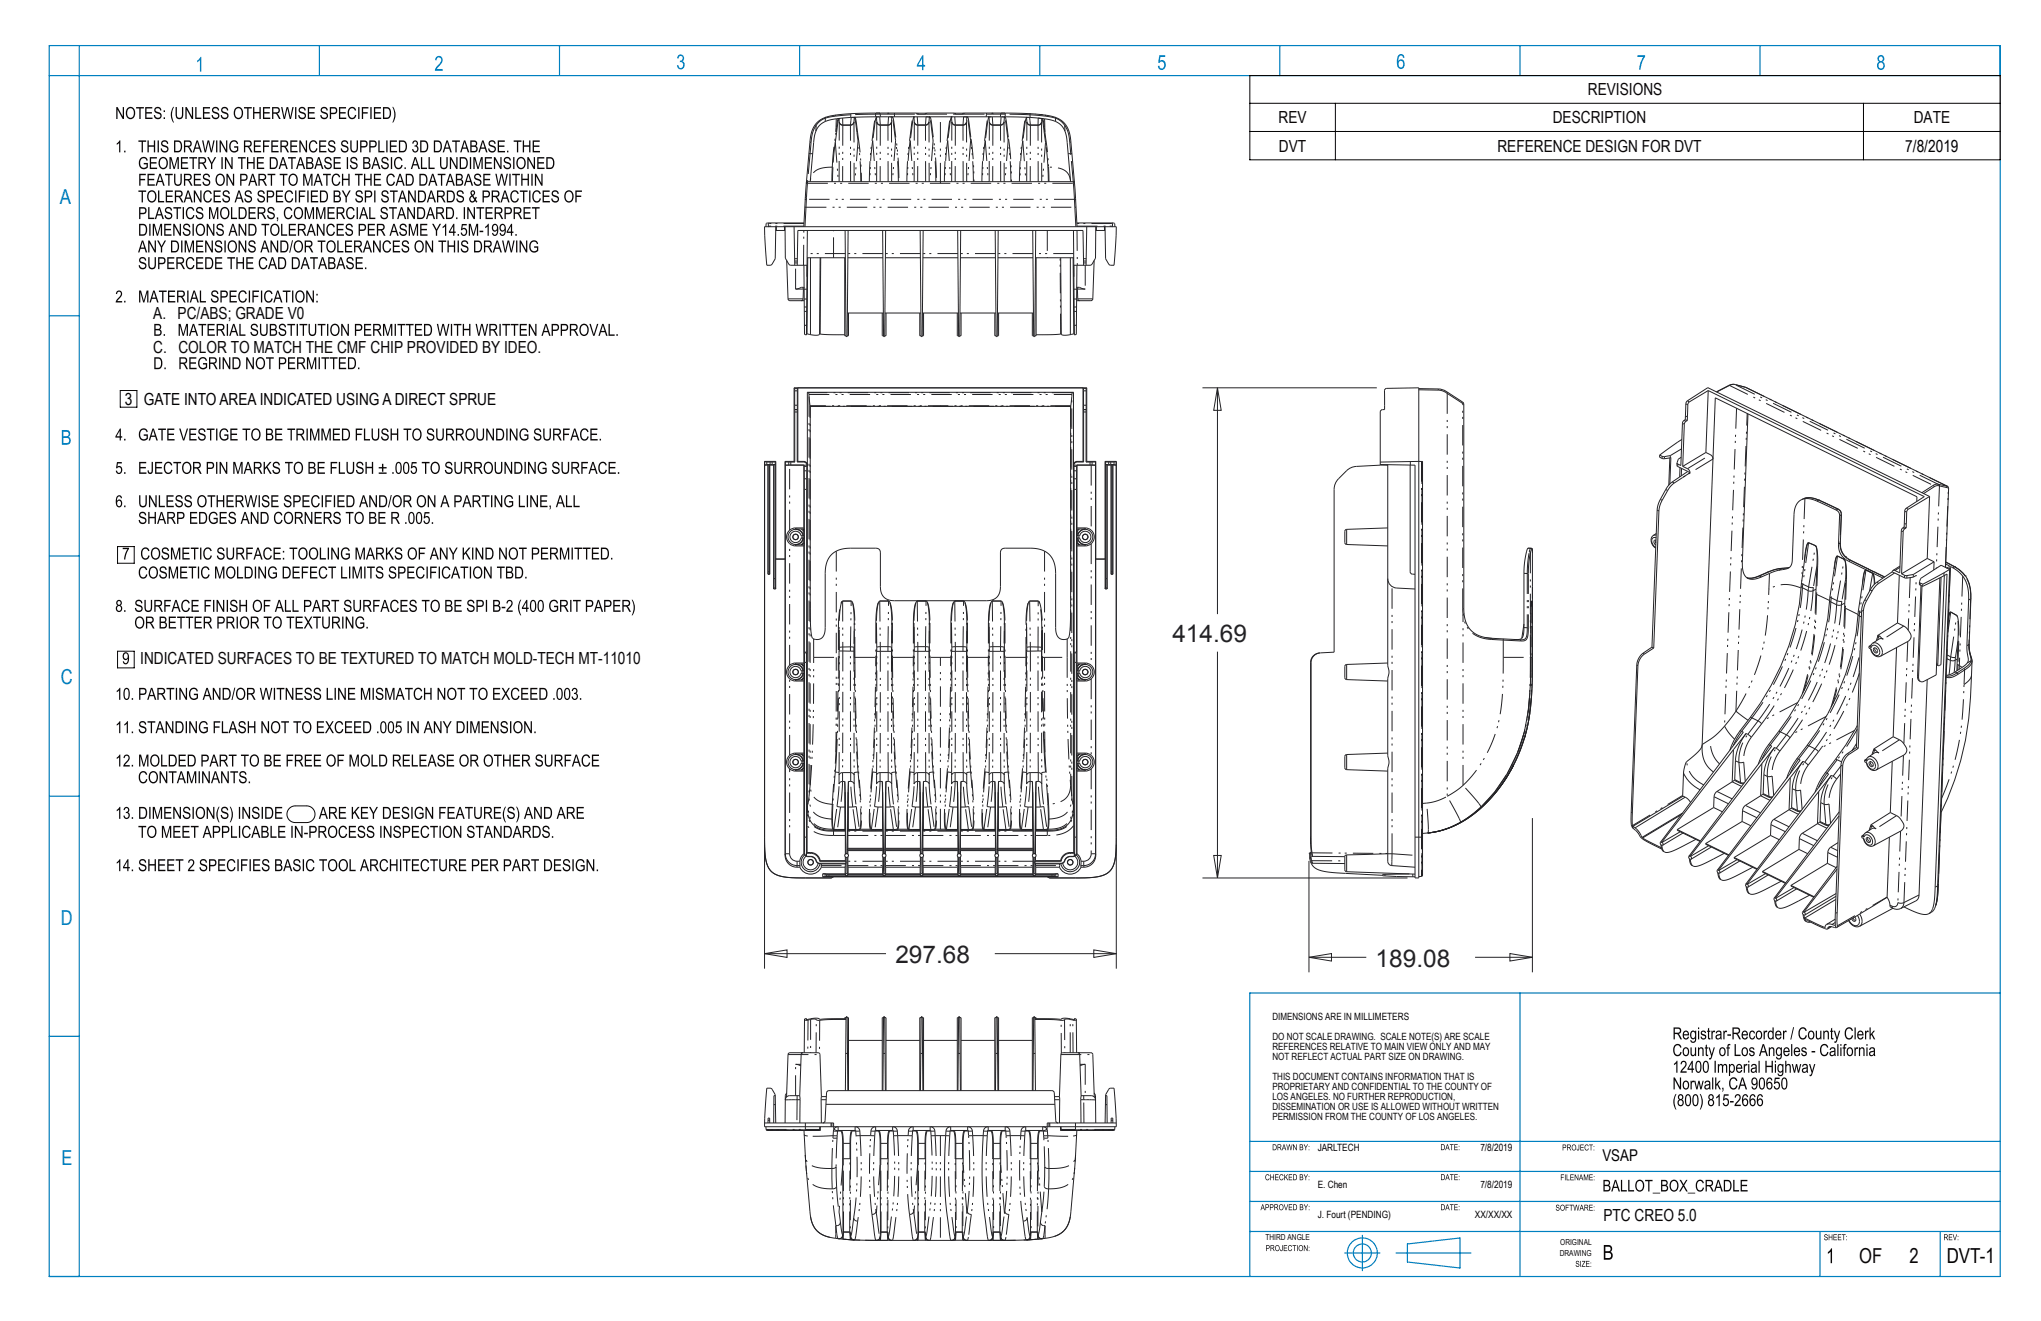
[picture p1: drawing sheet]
<svg xmlns="http://www.w3.org/2000/svg" width="432mm" height="279mm" viewBox="0 0 432 279" stroke-linecap="round" stroke-linejoin="round" font-family="sans-serif">
<defs><g id="words">
<g font-size="5.2" fill="#222226">
<text x="248" y="135.8">414.69</text>
<text x="189.4" y="203.7">297.68</text>
<text x="291" y="204.5">189.08</text>
</g>
<g font-size="4.4" fill="#0080c0">
<text x="12.6" y="43.1">A</text>
<text x="12.8" y="144.6">C</text>
<text x="12.8" y="195.7">D</text>
<text x="13" y="246.4">E</text>
</g>
<g font-size="4.4" fill="#0a0605">
<text x="393.3" y="267.2">OF</text>
<text x="404" y="267.2">2</text>
</g>
<text font-size="4.4" x="411.9" y="267.1">DVT-1</text>
<g font-size="3.5" fill="#0a0605">
<text x="335.9" y="20.2">REVISIONS</text>
<text x="270.5" y="26.1">REV</text>
<text x="328.5" y="26.1">DESCRIPTION</text>
<text x="404.9" y="26.1">DATE</text>
<text x="270.6" y="32.1">DVT</text>
<text x="316.8" y="32.1">REFERENCE DESIGN FOR DVT</text>
<text x="32.4" y="67.5">A. PC/ABS; GRADE V0</text>
<text x="32.4" y="74.6">C. COLOR TO MATCH THE CMF CHIP PROVIDED BY IDEO.</text>
<text x="29.7" y="140.5">INDICATED SURFACES TO BE TEXTURED TO MATCH MOLD-TECH MT-11010</text>
<text x="339.2" y="258.3">PTC CREO 5.0</text>
</g>
<g font-size="3.5">
<text x="403.1" y="32.1">7/8/2019</text>
<text x="26.4" y="85.6">3 GATE INTO AREA INDICATED USING A DIRECT SPRUE</text>
</g>
<text font-size="3.4" x="339" y="245.6">VSAP</text>
<g font-size="2.1" fill="#0a0605">
<text x="269.2" y="215.8">DIMENSIONS ARE IN MILLIMETERS</text>
<text x="269.2" y="220">DO NOT SCALE DRAWING. SCALE NOTE(S) ARE SCALE</text>
<text x="269.2" y="222.1">REFERENCES RELATIVE TO MAIN VIEW ONLY AND MAY</text>
<text x="269.2" y="224.3">NOT REFLECT ACTUAL PART SIZE ON DRAWING.</text>
<text x="269.2" y="228.5">THIS DOCUMENT CONTAINS INFORMATION THAT IS</text>
<text x="269.2" y="230.6">PROPRIETARY AND CONFIDENTIAL TO THE COUNTY OF</text>
<text x="269.2" y="232.7">LOS ANGELES. NO FURTHER REPRODUCTION,</text>
<text x="269.2" y="234.8">DISSEMINATION OR USE IS ALLOWED WITHOUT WRITTEN</text>
<text x="269.2" y="237">PERMISSION FROM THE COUNTY OF LOS ANGELES.</text>
</g>
<g font-size="2.1">
<text x="278.8" y="243.5">JARLTECH</text>
<text x="313.2" y="243.5">7/8/2019</text>
<text x="278.8" y="251.3">E. Chen</text>
<text x="313.2" y="251.3">7/8/2019</text>
<text x="278.8" y="257.6">J. Fourt (PENDING)</text>
<text x="312" y="257.6">XX/XX/XX</text>
</g>
<g font-size="1.7" fill="#0a0605">
<text x="267.7" y="262.3">THIRD ANGLE</text>
<text x="330.1" y="263.4">ORIGINAL</text>
<text x="330" y="265.7">DRAWING</text>
</g>
</g></defs>
<!-- layer: Layer 1 -->
<g fill="none" stroke="#222226" stroke-width=".21">
<path d="M170.6 38.7l-.5 9.3M174.6 25.7a4.7 4.7 0 0 0-2.5 4.4l-.7 8.3M174.8 24.8a4.8 4.8 0 0 0-3.4 4.8l-.8 9.1M174.8 24.8l-.2 .2v.7M177.3 24.3h.1M177.4 25.1l.1 .1M177.5 25.2h.1M177.5 25.2l.1 .6M180 24l-3.3 .4-1.9 .4M180 24h.1M180.7 24.9h.1M180.7 24.9v.9"/>
<path d="M180.8 24.8l-.1 .1M181 24.8l.1 .1M185.4 24.7v.1M185.4 24.8h.1M185.4 24.8l.1 1M185.7 23.9h-.4M185.7 23.9h.1M186 23.9h.1M186 23.9h-.3M186 23.9l.2 .2 .1 .6M186 23.9h8.2M186 23.9l-6 .1"/>
<path d="M186.3 24.7l-7.6 .2-2.5 .3-1.6 .5M186.3 24.7h25.4M188.7 24.8l-.1 1M188.7 24.8h.1M188.8 24.7l-.1 .1M189 24.7h.1M193.2 24.7l.2 .1M193.4 24.8h.1M193.4 24.8v1M194.2 23.9h.1M196.6 24.8l-.1 1M196.6 24.8h.1"/>
<path d="M196.7 24.7l-.1 .1M201.2 24.7l.1 .1M201.3 24.8h.1M201.3 24.8l.1 1M202.1 23.9h-7.9M202.1 23.9h.1M204.6 24.8l-.1 1M204.6 24.8h.1M204.7 24.7l-.1 .1M209.1 24.7l.1 .1M209.2 24.8h.1M209.2 24.8l.1 1"/>
<path d="M211.7 24.7l7.5 .2 2.5 .3 1.6 .5M211.9 23.9h-9.8M211.9 23.9l-.2 .2v.6M211.9 23.9l6 .1M211.9 23.9h.3M212.2 23.9h.1M212.3 23.9h.3M212.5 24.8h.1M212.6 24.7l-.2 1.1M212.6 23.9h.1M217.1 24.8l.1 .1M217.2 24.9h.1"/>
<path d="M217.2 24.9v.9M217.8 24h.1M217.9 24l3.3 .4 1.9 .4M217.9 24l.1 .1M219.1 24.1h.1M220.2 24.2l.4 .1M220.4 25.8h.1M220.4 25.2v.6M220.4 25.2h.1M220.5 25.1l-.1 .1M220.6 24.3h.1M223.1 24.8a4.9 4.9 0 0 1 3.4 4.9l.8 9"/>
<path d="M223.1 24.8l.2 .2v.7M223.3 25.7a4.7 4.7 0 0 1 2.5 4.4l.7 8.3M227.3 38.7l-.2-.3h-56.3l-.2 .3M227.3 38.7l.6 9.3M162 48l.1-.6a.25 .25 0 0 1 .2-.2 .25 .25 0 0 1 .2 .1l.2 .7M162.5 47.2h7.6M164.1 48.7h2M164.1 48l-.1 6.7-.8 1.3-1 .1-.5-8.1h74.5l-.5 8.1-1-.1-.8-1.3-.1-6.7M166.1 48v6.6l1 1.5h3.6v2.4M166.4 55.1l.4 8.3 .3 .2h3M168 48l.1 8.1M168.1 55.2h.6"/>
<path d="M168.7 56.1l.1-7.4h60.3l.2 7.4M170.8 54.5h8M170.8 48.7l-.2 22.1-.4-.1-.1-14.6M170.9 54.5l-.2 16.1M171.5 54.5v16.2h-.2M173.5 54.5l-.1 16.2M173.6 54.5l-.1 16.2M178.7 54.5v16.5h.3M179.4 54.5h7.4M179.4 48.7l-.2 22.5h-.2l-.2-22.5M186.7 48.7l.2 22.5h.3l.2-22.5M187.3 54.5h7.4"/>
<path d="M195.3 54.5h7.4M195.3 48.7l-.2 22.5h-.2l-.2-22.5M202.6 48.7l.2 22.5h.2l.2-22.5M203.2 54.5h7.4M211.1 54.5h7.4M211.2 48.7l-.2 22.5h-.3l-.2-22.5M219.1 54.5h8.1M219.1 48.7l-.2 22.5h-.2l-.2-22.5M219.2 54.5v16.5h-.3M224.4 54.5l.1 16.2M226.4 54.5v16.2h.2M227 54.5l.2 16.1"/>
<path d="M227.1 48.7l.2 22.1 .4-.1 .1-14.6M227.8 47.2h7.6M229.2 55.2h.6M229.9 48l-.1 8.1M231.5 55.1l-.4 8.3-.3 .2h-3M231.8 48.7h2M231.8 48v6.6l-1 1.5h-3.6v2.4M235.2 48l.2-.7a.25 .25 0 0 1 .2-.1 .25 .25 0 0 1 .2 .2l.1 .6M170 61.2h.1M170 61.2l-.1 2.1-.4 .3M170.1 60.9l-.6-.1-1.2 .3 1.7 .1M170.2 65.9h.5"/>
<path d="M170.6 70.6h.1M170.7 70.6l.6 .1M173.4 70.7a2.8 2.8 0 0 1-2.1 0M173.5 70.7h-.1M173.5 70.7l5.2 .1M179.3 66.2h7.6M179.5 66.2v4.8h-.3M186.7 66.2v4.8h.2M187.2 66.2h7.6M187.5 66.2v4.8h-.3M194.6 66.2v4.8h.3M195.2 66.2h7.6"/>
<path d="M195.4 66.2v4.8h-.3M202.5 66.2v4.8h.3M203.1 66.2h7.6M203.3 66.2v4.8h-.3M210.5 66.2v4.8h.2M211 66.2h7.6M211.3 66.2v4.8h-.3M218.4 66.2v4.8h.3M224.5 70.7a2.8 2.8 0 0 0 2.1 0M224.5 70.7l-5.3 .1M227.2 70.6l-.6 .1M227.3 65.9h.5"/>
<path d="M227.3 70.6h-.1M227.8 60.9l.6-.1 1.2 .3-1.7 .1M227.9 61.2h-.1M227.9 61.2l.1 2.1 .4 .3M161.7 97.6v79.5M161.7 97.6h.1M161.7 97.6h2.4M161.8 97.6l.4 .1M161.8 97.6v.8M161.8 98.4h1.9M162.2 98.3h1.8h-.3M162.2 98.3l-.4 .1"/>
<path d="M162.2 97.7v.6M162.5 98.4h.1M162.5 98.4v23.1M162.8 98.4h.1M162.8 98.4v23.1M163.7 98.4v26.2M163.7 98.3v26.3M163.7 98.3v.1M164 97.7h-1.8M164 97.7l.1 26.9M164.1 97.6v27M164.1 97.6l-.1 .1"/>
<path d="M166.1 97.6v.1M166.1 97.6v83.3a2.59 2.59 0 0 0 3.1 2.5M166.1 97.6h1.9M166.1 98.4h.1M166.1 97.7h2M166.1 97.7v82.9M167.3 98.4h-1.2M168 82l.1 .6M168 82v15.6M168 82h61.9M168 97.6l.1 .1M168.1 86.6h.1"/>
<path d="M168.1 86.6h.6M168.1 82.6v.1M168.1 82.7v3.9M168.1 86.6v11.1M168.7 97.7h1.3a.75 .75 0 0 1 .7 .7M168.7 86.6v11.1M168.7 82.7v3.9M168.7 82.6l.1-.6v15.6M168.7 82.6v.1M168.7 86.6h.1M168.8 97.6l-.1 .1M168.8 97.6h1.3a.75 .75 0 0 1 .7 .7"/>
<path d="M170.1 98.4l.1 39.5M170.1 98.4v13.3M170.1 98.4h.1M170.7 98.4v39.5M170.7 98.4h-4.6M170.8 83l.3 .2 .3 2.7M170.8 83v87.1M170.8 83h56.3M171.4 85.9h.1M171.4 85.9v43.4l.2 4.8a.99 .99 0 0 0 .6 1v.1a1.71 1.71 0 0 0 2.3-1.7l.1-12.2a4.8 4.8 0 0 1 5.4-5.4h5.3a.87 .87 0 0 1 1 1v7.2a2.74 2.74 0 0 0 3 3l20.3-.1a2.56 2.56 0 0 0 2.1-2.9v-7.2a.88 .88 0 0 1 1-1h5.2a4.8 4.8 0 0 1 5.4 5.4v11.8a1.79 1.79 0 0 0 2.1 2.1l.4-.1a.99 .99 0 0 0 .5-1l.2-4.8v-43.4M171.4 85.9h55.1M226.5 85.9h.1"/>
<path d="M227.1 83v87.1M227.1 83l-.3 .2-.3 2.7M227.2 98.4l.1 39.5M227.2 98.4h4.6M227.8 98.4v39.5M227.8 98.4l.1 13.3M227.8 98.4h.1M229.1 97.6h-1.2a.75 .75 0 0 0-.8 .7M229.1 97.6l.2 .1M229.2 86.6h.1M229.2 86.6h.6M229.2 82.6l-.1-.6v15.6"/>
<path d="M229.2 82.6v.1M229.2 82.7v3.9M229.2 86.6l.1 11.1M229.3 97.7h-1.4a.75 .75 0 0 0-.7 .7M229.8 82.7v3.9M229.8 82.6v.1M229.8 86.6v11.1M229.9 97.6l-.1 .1M229.9 82l-.1 .6M229.9 82v15.6M229.9 97.6h1.9M230.6 98.4h1.2"/>
<path d="M231.8 97.7v82.9M231.8 97.7h-2M231.8 98.4h.1M231.8 97.6v.1M231.8 97.6v83.3a2.59 2.59 0 0 1-3.1 2.5M233.8 97.6h2.4M233.8 97.6l.1 .1M233.8 97.6v27M233.9 98.3h.3M233.9 97.7l-.1 26.9M233.9 97.7h1.8M233.9 98.3h.1"/>
<path d="M234.2 98.3v26.3M234.2 98.3v.1M234.2 98.4v26.2M234.2 98.4h2M235.1 98.4v23.1zM235.4 98.4v23.1M235.4 98.4h.1M235.7 98.3l.4 .1M235.7 97.7v.6M235.7 98.3h-1.8M236.1 98.4h.1M236.2 97.6l-.5 .1"/>
<path d="M236.2 97.6v79.5M254.4 82h36.9M257.6 82l.8 4.8h-1.6zM257.6 82v47.9M292 98.3l7.4 .1v87.3h.8v-103.7l-6.8 .1a.95 .95 0 0 0-.5 1.3v3.2l-.6 .1-.3 .4v11.3M292 98.4h1.6M292 98.4l-5.5 .3-1.3 .6a11.4 11.4 0 0 0-2.6 2.8l-.4 1.4v34.4l-2.8 .2a2.05 2.05 0 0 0-2 2v37.6l.2 3.3M292 97.7l9-.1v87.5M293.5 98.3v.1M293.6 98.3v42.4a3.9 3.9 0 0 1 0 2.9v16.2a3.9 3.9 0 0 1 0 2.8v19.6a.92 .92 0 0 0 .9 .9l4.9 .3M298.4 97.6l-.1 23.3 .3 .5 .8 .1M300.2 82.2l4.1 .1 1 .2 4.1 2.5 .3 .4v43.4a6.9 6.9 0 0 0 1.8 4.8 6.5 6.5 0 0 0 4.1 1.4"/>
<path d="M351.1 96.3l.8 .3 1.5-.2M351.1 96.3v.4l.7 .3 1.6-.2M353.3 96.9l-.2 5.7M353.4 96.4v.4M353.4 96.8h.1l-.2 5.6M353.4 96.8h.1M354.8 97.9l.1 .7 2.7 1.4M355.4 98.9v2M355.7 96.7l-.6 .4-.3 .8M355.7 94.9l-2.3 1.5M355.8 92.9l-4.7 3.4M356 98.6l1.2 .7 .4 .7"/>
<path d="M356.5 88.7l-.4 .4-.2 .4-.3 9-.8-.6M356.5 88.7l.5 .2M356.7 85.4l-.2 3.3M356.7 85.4l.3-.6 4.3-2.8 46.9 23M356.7 85.4h.1M357 88.9l-.5 .4-.2 .4-.3 8.9M357.1 99.7l-3.3 2.2-.8 .7-1.8 3.2-.5 1.4-1.2 29.7M357.6 100l-3.4 2.2-.7 .6-2 3.2-.5 1.4-1.1 29.7M360.9 95.7l1.1 .6 .4 .8M360.9 95.7l-4.9 2.9M361.4 82.6l-4.2 2.6-.1 .4-.1 3.3M361.4 82.6l-.5 13.1"/>
<path d="M361.4 82.6l45.7 22.4-3.8 2.5-.3 .6M363.1 82.9l2.7-1.4a3.1 3.1 0 0 1 2.8 .2l.8 .3 42.6 20.9 .3 .5M369.8 87.5l-1.2 32.1a2.47 2.47 0 0 0 1.8 2.9l1.5-.2 3.4-1.4 1.7-.4a1.97 1.97 0 0 0 2.2-2.1l.3-9.6a3.4 3.4 0 0 1 1.6-3.1M164.1 118.1l.1 .1M164.2 118.2h1.9M166.1 118.1v.1M169.5 113.8h.6zM169.5 111.9l.5 .4h.1v-.4M169.5 111.9h-1.2a1.67 1.67 0 0 1 1.7 1.4M169.5 111.9h.6M169.9 114.8l.2 .4M170 113.8l-.1 .2a1.68 1.68 0 0 1-1.6 1.2h1.8"/>
<path d="M170 113.3h.1M170 113.3l-.5 .1h.6M170.1 111.7h-1.8a1.9 1.9 0 0 0-1.9 1.9 1.9 1.9 0 0 0 1.9 1.9h1.8M170.1 115.5v24.7M170.1 111.7v.2M170.1 115.2v.3M170.1 113.3v.1M227.8 113.8h.6zM227.8 113.4h.6zM227.8 115.2l.1 .3M227.9 111.7l-.1 .2M227.9 115.5v24.7"/>
<path d="M227.9 111.7h1.7a1.9 1.9 0 0 1 1.9 1.9 1.9 1.9 0 0 1-1.9 1.9h-1.7M227.9 113.8l.1 .2a1.67 1.67 0 0 0 1.6 1.2h-1.8M228 114.8l-.2 .4M228.4 111.9l-.5 .4h-.1v-.4M228.4 111.9h1.2a1.67 1.67 0 0 0-1.7 1.4M228.4 111.9h-.6M231.8 118.1l.1 .1M233.8 118.1l-.1 .1h-1.8M233.8 118.1l-.1 .2-1.8-.1M293.6 111.7l-8.7 .3-.4 .4v2.4l.2 .3 8.9 .4M323.8 116h.2M324 116h-.8a9.6 9.6 0 0 0-.8 4.4v12.3a2.51 2.51 0 0 1-.6 2.4l-1.5 .2"/>
<path d="M324 116l.2 .2v7.9M349.3 114.3v.1M349.3 114.4l.3 .8 .7 .7M350.2 114.2l.1 .7M350.3 114.3h-.3l-.1 .3 .1 .4 .3 .3M350.4 112.8l-.9 .7-.2 .8M381.1 105.7l.5-.2a3.5 3.5 0 0 1 3.2 .3M381.1 105.7l.5-.2a4.2 4.2 0 0 1 2.9 .5 18.9 18.9 0 0 1 4.5 2.4l.2 .7-.2 6a3.7 3.7 0 0 0 2.1 3.6l7.3 3.6M382 117l-.9 7M384.8 105.8h.1M384.8 105.8l4.1 1.9a1.12 1.12 0 0 1 .7 1.1l-.2 6a3.7 3.7 0 0 0 1.1 3M388.2 119.1l-1.1 7.9"/>
<path d="M390.5 117.8h.1M390.6 117.9l1 .6 3.6 1.8M402 119.7l-1.5 1M402.9 111.5l-.5 .3-.2 .4-.3 9-1.1-.6-.3 .1M402.9 111.5l.4 .2M403 108.1l-.1 3.4M403 108.1h.1M403.3 111.7l-.5 .3-.1 .4-.4 9M403.4 108.3l-.1 3.4M403.4 108.3h.1M405.5 106.1l.1-1-42.7-21-2.8 73.4M407.7 118.1l1.5 .7"/>
<path d="M407.7 118.1l-5.4 3.3M408.2 105l-.5 13.1M408.2 105l-4.5 2.7-.3 .6M409.2 118.8l-4.4 2.7M409.2 118.8l-.1 1.8M411.6 119.3l1.1 .5M411.7 118.9l1.9 1M412.3 103.4l-.7 16.6M412.3 103.4h.1M412.7 119.8h.1M412.7 119.9a6.5 6.5 0 0 1 3.8 7l-.4 10 .3 2.4a1.96 1.96 0 0 1-1.4 1.9l-2 1.3-1.2 .3M413.6 119.9h.1"/>
<path d="M413.6 119.9l.9 .6 1.3 1.3M162.5 121.5h.3M162.5 121.4v.1M162.5 120.9v.5M162.8 120.9v.5M162.8 121.4v.1M163.7 124.6h.4M170.2 137.9v42.1a.89 .89 0 0 0 .4 1M170.2 137.9h.5M170.7 137.9l-.1 43.2M227.3 137.9h.5M227.3 137.9v43.2"/>
<path d="M227.8 137.9l-.1 42.1a.89 .89 0 0 1-.4 1M233.8 124.6h.4M235.1 121.5h.3M235.4 120.9v.5M235.4 121.4v.1M257.6 137.8v47.9M279.2 138.1a2.03 2.03 0 0 0-1.9 2v37M293.6 122.4a2 2 0 0 0 1.9 2l3.9 .2M309.7 129.7h.1M314.3 134.9l1.3 .1M315.6 135l6 .3M322.4 132l-.4 3"/>
<path d="M323.8 134h.1M323.9 127.3v4.2a229 229 0 0 1-.5 18.5 32.9 32.9 0 0 1-13.1 23.1 17.8 17.8 0 0 1-7.7 3M323.9 127.2v.1M324.2 139v2.1a45 45 0 0 1-2.8 18.2M324.2 132.4v6.6M324.2 124.1v3M324.2 124.1v2.5M324.2 127.1v11.9M324.2 127.1v.2M324.2 127.2h.1M324.2 127.1h.1M324.2 127.1v.1"/>
<path d="M324.2 139l-.1 7-.5 5M349.5 136.9l-1.9 1.2a3.5 3.5 0 0 0-1.3 2.5l-1.2 32v1.9l.3 .7M349.5 136.9l.4 .2M349.9 137.1l-2 1.3a3.4 3.4 0 0 0-1.4 2.4l-1.2 31.8 .1 2.6M378.6 120a15.7 15.7 0 0 0-4.7 1 6.6 6.6 0 0 1-4.3 1.2M381.1 124a54.3 54.3 0 0 1-13 30.6 13.3 13.3 0 0 0-2.1 4.1M381.1 124h.1M387.1 127a54.3 54.3 0 0 1-13 30.6 13.3 13.3 0 0 0-2.1 4M387.1 127h.1M393.1 129.9a54.3 54.3 0 0 1-13 30.6 13.3 13.3 0 0 0-2.1 4.1M393.1 129.9h.1M394.2 122.1l-1.1 7.8"/>
<path d="M395.2 120.3h.1M395.2 120.3l.1 .1M395.3 120.4h.1M395.3 120.4l1.2 .5M395.4 136.7v.4l.5 .2M395.9 136.4l-.5 .3M396.4 137.1l.3-.1 .4 .3 .1 .4v.3a.61 .61 0 0 1-.7-.2 .61 .61 0 0 1-.1-.7zM396.5 120.9v.1M396.5 121l2.2 1M396.7 137v.6l.5 .3M397.8 134.6l-.6 .1M397.8 134.6l.6 .6-.8-.1-1.6 1.1a.41 .41 0 0 0-.3 .3 .41 .41 0 0 0 .2 .4l-.5-.2"/>
<path d="M398.7 122l-1.8 1.3-.9 .9-1.6 2.9-.5 1.6-1.1 29.4M400.3 121l-1.6 1M400.3 121l2.8 1.3 1.7-.2M400.5 120.7l-.2 .3M400.8 121.2l-3.3 2.2-.8 .6-1.9 3.3-.5 1.3-1.2 29.7M400.8 121.2h.1M401.2 137l-.7 18.8M401.4 131.8l-4.2 2.6 .6 .2M401.4 131.8l1.4 .6a3.2 3.2 0 0 1 1.5 2.4l-.2 .4-.5 .5-5.8 3.1a1.7 1.7 0 0 1-2.1-1.6M401.8 121.7l-.4 10.1M402.3 121.4l.9 .4 1.6-.3M404.8 121.5v.6"/>
<path d="M405.4 121.7l-.6 .4M406.1 123.1l.7 .5M406.1 123.1v.5l.7 .4M406.4 123.8l-.7 19.3 .1 .7 .5 .4M406.6 123.9l-.7 19.3 .1 .6 .3 .4M406.8 123.6v.4M410.4 122.2l-.8 20.6-2.7 1.4h-.6M410.7 122.1l-.7 18.4 .1 .3M411.3 121.8l.6-.4-2.5 66.3a11.4 11.4 0 0 1-.7 4.9l-.6 .6M411.3 121.8l-4.5 2.2M411.3 121.2v.6M411.3 121.2l-4.5 2.4"/>
<path d="M411.3 121.7l-.7 18.9-.5 .2M412.5 120.4l-2.6 67a11.7 11.7 0 0 1-.7 4.9l-.4 .5-.7 .4M412.5 120.4l-1.8-.8-4.4 2.7-.2 .8M412.5 120.4l-1.2 .8M412.6 120.1l-2.5 67.8-.2 1.9-.4 1.7 .4-1.8 .2-2.7M412.6 120.1l-.2-.2-.6 .2M412.6 120.1l-.4 .2M415.8 121.8a7.2 7.2 0 0 1 1.2 4.8l-.4 10.1 .6 3.2M415.8 121.8h.1M416.6 136.3l.1 1.4 .5 2.2M417.2 139.9a112 112 0 0 1-1.4 16.7 62 62 0 0 1-5.1 15.3M417.2 139.9v.1"/>
<path d="M169.9 143.4l.2 .4M170 142.4l-.1 .1a1.68 1.68 0 0 1-1.6 1.3h1.8M170 141.9h-.5h.6M170 141.9h.1M170.1 159.3h-1.8a1.9 1.9 0 0 0-1.9 1.9 1.9 1.9 0 0 0 1.9 1.9h1.8M170.1 140.2h-1.8a1.9 1.9 0 0 0-1.9 1.9 1.9 1.9 0 0 0 1.9 1.9h1.8M170.1 144v15.3M170.1 159.3v.2M170.1 140.2v.3M170.1 159.5h-1.8a1.67 1.67 0 0 1 1.7 1.4v.1M170.1 140.5h-1.8a1.67 1.67 0 0 1 1.7 1.4M170.1 143.8v.2"/>
<path d="M170.1 159.5l-.2 .4M170.1 140.5l-.2 .4M170.1 141.9h.1M170.1 142.4h-.6h.5M170.1 141.9v.5M170.1 142.4h-.1M227.8 142.4h.1M227.8 142.4h.6h-.5M227.8 141.9v.5M227.8 159.5l.2 .4M227.8 140.5l.2 .4M227.8 143.8l.1 .2"/>
<path d="M227.8 159.5h1.8a1.67 1.67 0 0 0-1.7 1.4v.1M227.8 140.5h1.8a1.67 1.67 0 0 0-1.7 1.4M227.9 140.2l-.1 .3M227.9 159.3l-.1 .2M227.9 144v15.3M227.9 159.3h1.7a1.9 1.9 0 0 1 1.9 1.9 1.9 1.9 0 0 1-1.9 1.9h-1.7M227.9 140.2h1.7a1.9 1.9 0 0 1 1.9 1.9 1.9 1.9 0 0 1-1.9 1.9h-1.7M227.9 142.4l.1 .1a1.67 1.67 0 0 0 1.6 1.3h-1.8M227.9 141.9h-.1M227.9 141.9h.5h-.6M228 143.4l-.2 .4M293.6 140.2l-8.7 .3-.4 .4v2.4l.2 .4 8.9 .3"/>
<path d="M293.6 159.3l-8.7 .3-.4 .4v2.4l.2 .3 8.9 .4M321.4 159.3l-1.2 2.6M322.5 156.1v.1M322.5 156l-1.1 3.3M322.7 155.6l-.1 .2M322.7 155.6l-.2 .4M322.7 155.6l-.2 .6v-.2M322.7 155.6h.1M322.7 155.5l-.2 .8M323.6 151l-.9 4.6M323.7 150.8l-1 4.8M360.1 157.5a5.9 5.9 0 0 0 2.4 5.8"/>
<path d="M360.1 157.5a3.6 3.6 0 0 1-1.8 2.4l-.4 .3a3.6 3.6 0 0 0-1.7 3.3l-.1 4.9M366.7 158.6l2.7-3.5a10.5 10.5 0 0 0-2.2 5.8l-.2 4-.5 .5M366.7 158.6l-.2 6.8M366.7 158.6l-15.2 19.6M368.8 154.9l-17.4 23.2M374.8 157.8l-17.4 23.2M392.8 158.1l-2.4 1.7-.6 .9-.3 1.1-1.2 33.9M392.8 158.1l.3 .2M392.9 153.5a68.1 68.1 0 0 1-7.4 10.8l-.6 1.2-.9 2M393.1 158.3l-1.9 1.2a3.3 3.3 0 0 0-1.3 2.5l-1.2 31.7v2.2l-.2 .3M396.4 158.4l1.1 .9-.8-.1-1.6 1.1a.41 .41 0 0 0-.3 .3 .41 .41 0 0 0 .2 .4l-.5-.2M396.4 158.4l.1 .5"/>
<path d="M400.5 155.8l1.3 .7a3.2 3.2 0 0 1 1.6 2.3l-.2 .5-.5 .4-5.8 3.2a1.7 1.7 0 0 1-2.1-1.6M400.5 155.8l-4.1 2.6M407.7 143.7l-1.7 45.8-.2 .6-.4 .4-3.3 1.7M409.7 140.4l.1 .2 .3 .2M161.7 178.7v26.2M161.7 177.1v.6a12.7 12.7 0 0 0 .9 5.9 4.5 4.5 0 0 0 4 2l3.8 .1M161.8 177.1v.6a11 11 0 0 0 .9 6 4.8 4.8 0 0 0 3.9 1.9l3.8 .1M169.9 162.4l.2 .5M170 161.4l-.1 .2a1.68 1.68 0 0 1-1.6 1.3h1.8M170 161h.1M170 161h-.5h.6M170.1 163.1v17.5"/>
<path d="M170.1 162.9v.2M170.1 161.4h-.1M170.1 161.4h-.6h.5M170.1 161v.4M170.1 161.4h.1M170.8 170.1v10.1l.1 .1M170.8 170.1a5 5 0 0 0 1.8 4.7 6.5 6.5 0 0 0 3.7 .8h2.5M178.8 175.4v.2M178.8 167.5l-.1-2.2 .1 5.4M178.8 175.6v5.1M178.8 167.5l.2 13M178.8 167.5v8.1"/>
<path d="M179.3 179.6h7.6M179.3 179.8l.1 .1M179.3 179.6v.2M179.3 179.8h7.6M179.4 179.4h7.4M179.4 179.9v.8M179.4 179.4l-.1 .2M179.4 179.9h7.4M179.4 175.6v3.8M179.4 167.5l.1-2.2-.1 10.3M179.4 175.6h7.3M179.4 167.5v8.1"/>
<path d="M179.4 167.5l-.2 13M186.7 167.5v-2.2v10.3M186.7 175.6l.1 3.8M186.7 167.5l.2 13M186.7 167.5v8.1M186.8 179.9v.8M186.8 179.4l.1 .2M186.9 179.8l-.1 .1M186.9 179.6v.2M187.2 179.6h7.6M187.2 179.8l.1 .1M187.2 179.6v.2"/>
<path d="M187.2 179.8h7.6M187.3 179.4h7.4M187.3 179.9v.8M187.3 179.4l-.1 .2M187.3 179.9h7.4M187.4 167.5v-2.2v5.4M187.4 175.6h7.3M187.4 167.5v8.1M187.4 175.6l-.1 3.8M187.4 167.5l-.2 13M187.4 175.4v.2M194.7 167.5l-.1-2.2 .1 10.3"/>
<path d="M194.7 175.6v3.8M194.7 167.5l.2 13M194.7 167.5v8.1M194.7 179.9v.8M194.7 179.4l.1 .2M194.8 179.8l-.1 .1M194.8 179.6v.2M195.2 179.6h7.6M195.2 179.8l.1 .1M195.2 179.6v.2M195.2 179.8h7.6M195.3 179.4h7.4"/>
<path d="M195.3 179.9v.8M195.3 179.4l-.1 .2M195.3 179.9h7.4M195.3 167.5l.1-2.2-.1 5.4M195.3 175.6h7.3M195.3 167.5v8.1M195.3 175.6v3.8M195.3 167.5l-.2 13M195.3 175.4v.2M202.6 167.5l.2 13M202.6 167.5l-.1-2.2 .1 10.3M202.6 167.5v8.1"/>
<path d="M202.6 175.6l.1 3.8M202.7 179.4l.1 .2M202.7 179.9v.8M202.8 179.6v.2M202.8 179.8l-.1 .1M203.1 179.8h7.6M203.1 179.6v.2M203.1 179.8l.1 .1M203.1 179.6h7.6M203.2 179.4l-.1 .2M203.2 179.9h7.4M203.2 179.9v.8"/>
<path d="M203.2 179.4h7.4M203.2 175.6v3.8M203.2 167.5v8.1M203.2 167.5l-.2 13M203.2 175.6h7.3M203.2 167.5l.1-2.2v5.4M203.3 175.4l-.1 .2M210.5 175.4v.2M210.5 167.5l.2 13M210.5 167.5v-2.2v5.4M210.5 167.5v8.1M210.5 175.6l.1 3.8"/>
<path d="M210.6 179.4l.1 .2M210.6 179.9v.8M210.7 179.6v.2M210.7 179.8l-.1 .1M211 179.8h7.6M211 179.6v.2M211 179.8l.1 .1M211 179.6h7.6M211.1 179.4l-.1 .2M211.1 179.9h7.4M211.1 179.9v.8M211.1 179.4h7.4"/>
<path d="M211.2 175.6l-.1 3.8M211.2 167.5v8.1M211.2 167.5l-.2 13M211.2 175.6h7.3M211.2 167.5v-2.2v5.4M211.2 175.4v.2M218.5 175.4v.2M218.5 167.5l.2 13M218.5 167.5l-.1-2.2 .1 5.4M218.5 167.5v8.1M218.5 175.6v3.8M218.5 179.4l.1 .2"/>
<path d="M218.5 179.9v.8M218.6 179.6v.2M218.6 179.8l-.1 .1M219.1 175.6v5.1M219.1 167.5v8.1M219.1 167.5l-.2 13M219.1 167.5l.1-2.2-.1 5.4M219.1 175.4v.2M227.1 170.1a5 5 0 0 1-1.7 4.7 6.5 6.5 0 0 1-3.8 .8h-2.5M227.1 170.1l.1 10.1M227.8 161.4h.1M227.8 161.4h.6h-.5"/>
<path d="M227.8 161v.4M227.8 162.9l.1 .2M227.9 163.1l-.1 17.5M227.9 161.4l.1 .2a1.67 1.67 0 0 0 1.6 1.3h-1.8M227.9 161h-.1M227.9 161h.5h-.6M228 162.4l-.2 .5M236.2 177.1v.6a11.1 11.1 0 0 1-1 6 4.8 4.8 0 0 1-3.9 1.9l-3.8 .1M236.2 177.1v.6a12.8 12.8 0 0 1-.9 5.9 4.5 4.5 0 0 1-4 2l-3.8 .1M236.2 178.7v26.2M277.3 177.1l.2 3.4M277.3 177.1v1.4"/>
<path d="M302.1 176.2h.1M302.1 176.2l-1.1 .1M302.5 176.1h.1M302.5 176.1l-.4 .1M302.6 176.1l-.5 .1M302.6 176.1l-.6 .1M302.6 176.1h.1M302.6 176.1h-.1M309 174l-.3 .1a17.9 17.9 0 0 1-6.1 2M309 174a17.3 17.3 0 0 1-6.4 2.1M313.4 170.8l-2.3 1.9-2.1 1.3M313.4 170.8a20.1 20.1 0 0 1-10.8 5.3"/>
<path d="M318.5 164.7l-2.3 3.2-2.8 2.9M318.6 164.7l-1.1 1.5M318.6 164.6l-.1 .2M318.7 164.6l-2.4 3.2M318.7 164.6h.1M318.7 164.4l-.4 .7a29.8 29.8 0 0 1-4.9 5.7M318.7 164.5l-.2 .3v-.1M318.7 164.5l-.1 .1M318.7 164.5l-.1 .2M318.7 164.5l-.2 .2M318.7 164.5h.1M318.8 164.3l-.1 .2"/>
<path d="M319.3 163.5l-.6 1M320.1 161.9a28.1 28.1 0 0 1-11.1 12.1M320.2 161.9l-1.5 2.5M320.2 161.9l-1.4 2.4M320.2 161.9l-.2 .4M320.2 161.9l-.4 .6M320.2 161.9l-.7 1.2M324.2 173v32.6M345.5 174.8l-.1-.2 .1 .5M345.5 174.8l.3 .2M345.5 175.1l-.1 .1M345.5 175.1l.8 .8 1.2 1.5 4.1 2.2"/>
<path d="M345.8 175l.9 .9 .7 1.2M347.4 177.1l.1 .1M347.5 177.2l4 2.1M351.3 178.1l-.1 .3 .2 .3M351.3 178.1h.1M351.4 178.1h.1M351.4 178.1l.1 .1M351.4 178.1h-.1M351.4 178.7l.2 1 .4 .4M351.4 178.7l.2 .1M351.4 178.7h.1M351.5 178.2h.1"/>
<path d="M351.6 178.8h.1M351.6 178.2l.2 .3-.1 .3M351.6 178.2h-.1M351.7 178.8h-.1M351.7 178.8h.1M354.8 175.5v.1l4.9 2.4M354.8 175.5l5 2.4M355.5 175.9l-3.9 2.3M355.7 172.3l-8.2 4.9M356 172l-8.6 5.1M356 176.2l-4.3 2.6M356.1 168.4l.4 .2"/>
<path d="M356.1 168.4l-10.6 6.4M356.5 168.6l-10.6 6.5-.1-.1M356.5 168.6l.7 .5 .5 .6M358.8 177.5l-4.1 2.1a2.8 2.8 0 0 1-2.6 .6l-.3-.5-.2-.9M360.9 178.4v.2l4.8 2.3M360.9 178.4l4.9 2.4M361.5 178.9l-3.8 2.2M362.1 179.2l-4.3 2.5M362.5 170.8l1.9 .9M362.5 170.8l-7.7 4.7M366.5 165.4l2 .9M366.5 165.4l-3.5 2.3-.4 .7-.1 2.4"/>
<path d="M368.6 173.7l1.8 1M368.6 173.7l-7.7 4.7M372.5 168.3l2 1M372.5 168.3l-3.5 2.3-.3 .7-.1 2.4M372.7 161.5l2.7-3.4a10.5 10.5 0 0 0-2.2 5.8l-.2 4-.5 .4M372.7 161.5l-.2 6.8M372.7 161.5l-15.1 19.6M374.6 176.7l1.8 .9M374.6 176.7l-7.7 4.7M378.5 171.3l2 .9M378.5 171.3l-3.5 2.3-.3 .7-.1 2.4M378.8 164.5l2.6-3.5a10.5 10.5 0 0 0-2.2 5.8l-.2 4-.5 .5"/>
<path d="M378.8 164.5l-.3 6.8M378.8 164.5l-15.2 19.6M380.6 179.7l-7.7 4.6M380.6 179.7l1.8 .9M380.9 160.8l-17.5 23.2M384.5 174.2l-3.5 2.3-.3 .7-.1 2.5M384.5 174.2l2 1M384.8 167.4l-.3 6.8M384.8 167.4l2.6-3.4a10.5 10.5 0 0 0-2.2 5.8l-.2 4-.5 .4M384.8 167.4l-15.2 19.6M386.9 163.7l-17.5 23.2M388.9 178.2l-1.7 1.1-.3 .4-.2 .6-.1 2.3"/>
<path d="M389.1 172.6l-13.5 17.4M389.1 171.7l-13.7 18.2M393.9 176.8v.4l.5 .2M394.3 176.5l-.4 .3M394.5 160.8v.3l.5 .3M394.9 177.2l.3-.1 .3 .3 .2 .4v.3a.61 .61 0 0 1-.8-.2 .61 .61 0 0 1 0-.7zM395 160.5l-.5 .3M395.1 177.1l.1 .6 .5 .3M395.5 161.1h.3l.3 .2 .2 .4v.4a.61 .61 0 0 1-.7-.2 .61 .61 0 0 1-.1-.8zM395.6 161.1h.1M395.7 161.1l.1 .6 .5 .3M395.7 161.1h.1"/>
<path d="M395.8 174.5l1.1 .8-.8-.1-1.6 1.1a.41 .41 0 0 0-.3 .3 .41 .41 0 0 0 .2 .4l-.5-.2M395.8 174.5l.1 .4M399.7 177.1l-.5 12.7M399.9 171.9l1.3 .6a3.2 3.2 0 0 1 1.6 2.4l-.2 .4-.5 .5-5.8 3.1a1.7 1.7 0 0 1-2.1-1.6M399.9 171.9l-4.1 2.6M400.3 161l-.4 10.9M169.2 183.4a2.5 2.5 0 0 0 2.3 1.5 2.5 2.5 0 0 0 2.3-1.5M170.1 180.6a2.43 2.43 0 0 0-.8 2.4l-.1 .4M170.1 180.6l.3 .4 .4 .2a1.7 1.7 0 0 1 2.1 1.3l.9 .2M170.4 185.7h5.4M170.6 181.1h.1M170.6 181l.6 .1a1.49 1.49 0 0 1 1.7 1.3h.1a22.7 22.7 0 0 0 5.4 .2h.6"/>
<path d="M170.7 180.5h.6M170.7 180.5l-.1-.2v.8M170.9 180.3l-.2 .2M170.9 180.3h.6M171.3 180.5a1.93 1.93 0 0 1 2.1 1.6M171.5 180.3v.2h-.2M171.5 180.3a2.06 2.06 0 0 1 2 1.6M173.4 182.1l.1 .1M173.5 181.9l.1 .1M173.5 181.9l-.1 .2M173.5 182.2h5.5M173.6 182l-.1 .2"/>
<path d="M173.6 182h5.2M173.8 183.4h5M173.8 182.7v.7M173.8 182.7h5M174.7 185.4h48.5M174.7 185.4l-.6 .1h2.3l-.6 .2M174.7 185.4l.7-.2h47.2l.6 .2M175.8 185.7l.6-.2h45.2l.5 .2M178.8 184.8h-4.7l4.8 .1M178.8 183.4v1.4M178.8 184.8l.1 .1M178.8 182.7v.7"/>
<path d="M178.8 181.2v.8M178.8 182l.2 .2M178.9 185.1h.5M178.9 184.9v.2M179 182.6l-.2 .1M179 182.2v.4M179 181.3a.4 .4 0 0 1-.2-.6 .4 .4 0 0 1 .6 0 .4 .4 0 0 1-.2 .6M179 181.3l-.1 3.8M179 181.3h.2M179 180.5h.1M179 180.5h.2M179 180.5v.1"/>
<path d="M179.2 180.5h-.2M179.2 180.5h.1M179.2 180.5v.1M179.2 181.3l.2 3.8M179.4 184.9h7.4M179.4 184.9v.2M179.4 181.2v2.2M179.4 183.4h7.3M179.4 184.8h7.3M179.4 183.4v1.4M179.4 184.8v.1M186.7 184.8l.1 .1"/>
<path d="M186.7 183.4v1.4M186.8 181.2l-.1 2.2M186.8 185.1h.5M186.8 184.9v.2M186.9 181.3l-.1 3.8M186.9 181.3h.3M186.9 181.3a.4 .4 0 0 1-.2-.6 .4 .4 0 0 1 .7 0 .4 .4 0 0 1-.2 .6M186.9 180.5h.1M186.9 180.5v.1M186.9 180.5h.3M187.2 180.5h-.3M187.2 180.5h.1"/>
<path d="M187.2 180.5v.1M187.2 181.3l.1 3.8M187.3 184.9h7.4M187.3 184.9v.2M187.3 181.2l.1 2.2M187.4 184.8h7.3M187.4 183.4v1.4M187.4 184.8l-.1 .1M187.4 183.4h7.3M194.7 184.8v.1M194.7 183.4v1.4M194.7 181.2v2.2"/>
<path d="M194.7 185.1h.5M194.7 184.9v.2M194.9 181.3l-.2 3.8M194.9 181.3h.2M194.9 181.3a.4 .4 0 0 1-.2-.6 .4 .4 0 0 1 .6 0 .4 .4 0 0 1-.2 .6M194.9 180.5h.1M194.9 180.5v.1M194.9 180.5h.2M195.1 180.5h-.2M195.1 180.5h.1M195.1 180.5v.1M195.1 181.3l.1 3.8"/>
<path d="M195.2 184.9h7.5M195.2 184.9v.2M195.3 181.2v2.2M195.3 184.8h7.3M195.3 183.4v1.4M195.3 184.8l-.1 .1M195.3 183.4h7.3M202.6 183.4v1.4M202.6 184.8l.1 .1M202.7 181.2l-.1 2.2M202.7 185.1h.5M202.7 184.9v.2"/>
<path d="M202.8 181.3l-.1 3.8M202.8 181.3h.2M202.8 180.5h.2M202.8 180.5h.1M202.8 180.5v.1M203 180.5h.1M203 180.5v.1M203 181.3a.4 .4 0 0 0 .3-.6 .4 .4 0 0 0-.7 0 .4 .4 0 0 0 .2 .6M203 181.3l.2 3.8M203.2 184.9v.2M203.2 184.9h7.4M203.2 181.2v2.2"/>
<path d="M203.2 183.4h7.3M203.2 183.4v1.4M203.2 184.8v.1M203.2 184.8h7.3M210.5 183.4v1.4M210.5 184.8l.1 .1M210.6 181.2l-.1 2.2M210.6 185.1h.5M210.6 184.9v.2M210.7 181.3l-.1 3.8M210.7 181.3h.3M210.7 180.5h.3"/>
<path d="M210.7 180.5v.1M210.7 180.5h.1M211 180.5h.1M211 180.5v.1M211 181.3l.1 3.8M211 181.3a.41 .41 0 0 0 .2-.6 .41 .41 0 0 0-.7 0 .41 .41 0 0 0 .2 .6M211.1 184.9h7.4M211.1 184.9v.2M211.1 181.2l.1 2.2M211.2 183.4h7.3M211.2 183.4v1.4M211.2 184.8l-.1 .1"/>
<path d="M211.2 184.8h7.3M218.5 184.8v.1M218.5 183.4v1.4M218.5 181.2v2.2M218.5 185.1h.6M218.5 184.9v.2M218.7 181.3l-.2 3.8M218.7 181.3h.2M218.7 180.5h.2M218.7 180.5h.1M218.7 180.5v.1M218.9 180.5h.1"/>
<path d="M218.9 180.5v.1M218.9 181.3a.4 .4 0 0 0 .2-.6 .4 .4 0 0 0-.6 0 .4 .4 0 0 0 .2 .6M218.9 181.3l.2 3.8M218.9 182.2v.4M218.9 182.6l.2 .1M219.1 184.9v.2M219.1 182l-.2 .2M219.1 181.2v.8M219.1 182.7v.7M219.1 182.7h5M219.1 184.8v.1M219.1 184.8h4.8l-4.8 .1"/>
<path d="M219.1 183.4h5M219.1 183.4v1.4M222.1 185.7h5.4M223.2 185.4l.7 .1h-2.3l.5 .2M224.1 182.7v.7M224.1 183.4a2.5 2.5 0 0 0 2.3 1.5 2.5 2.5 0 0 0 2.3-1.5M224.4 181.9l.1 .2M224.4 181.9l-5.3 .1M224.5 182.1l-5.6 .1M226.4 180.3a2.06 2.06 0 0 0-2 1.6M226.4 180.3v.2h.2M226.4 180.3h.6"/>
<path d="M226.6 180.5a1.93 1.93 0 0 0-2.1 1.6M227 180.3l.2 .2M227.2 180.2l-.2 .1M227.2 180.2l.1 .1M227.2 180.5h-.6M227.3 181.1h.1M227.3 181l-.3 .1a1.88 1.88 0 0 0-2.1 1.3l-.4 .2h-5.6M227.3 180.3l-.1 .2M227.3 180.3v.8M227.8 180.6l-.3 .4-.4 .2a1.7 1.7 0 0 0-2.1 1.3l-.9 .2M227.8 180.6a2.43 2.43 0 0 1 .9 2.4v.4M254.4 185.7h43.4"/>
<path d="M256.8 180.9h1.6l-.8 4.8zM276.9 180.5h.1M276.9 182.1v23.6M276.9 180.5l.2 .1M277.1 181.3l.1 .9M277.1 180.6h.1M277.1 180.6v.7M277.2 181.3h-.1M277.2 182.2h.1M277.3 182.2l.1 .5M277.4 180.2l-.5 .3M277.4 182.7h.1"/>
<path d="M277.4 182.2h-.1l.2 .4h7M277.5 182.2h.1M277.5 180.5h-.2l-.1 .3 .3 1.4M277.5 182.7l.7 .9a8.7 8.7 0 0 0 4.6 1l9.7 .5M277.5 180.5h.1M277.5 180.5l.1 .6M277.6 181.1h.1M284.5 181.2l-7-.1-.1 .5 .3 1M293.6 180.6l-8.8 .3-.3 .2 .1 3.1 .3 .2 14.5 .5M298.2 184.8l-5.7 .1v.3l6.9 .3M300.8 185.4h-.6M300.9 185.2l-.1 .1"/>
<path d="M301 185.1l-.1 .1M357.4 181l-.1 .3 .2 .4M357.4 181h.1M357.4 181.1h.1M357.4 181l.2 .1M357.4 181.1l.2 .1M357.4 181.7l.2 .9 .4 .5M357.4 181.7l.2 .1M357.5 181.7h.1M357.5 181.7l.1 .1M357.6 181.1v.1M357.6 181.8h.1"/>
<path d="M357.7 181.1l.2 .4-.1 .2M357.7 181.1l-.1 .1M357.8 181.7l-.2 .1M357.8 181.7h.1M363.4 184l-.1 .3 .2 .3M363.4 184h.1M363.4 184l.2 .1M363.4 184.6l.2 1 .4 .4M363.4 184.6l.2 .1M363.5 184.6h-.1M363.5 184.6l.1 .1M363.6 184.7h.1"/>
<path d="M363.6 184.1h.1M363.7 184.7h-.1M363.7 184.1l.2 .3-.1 .3M363.7 184.1h-.1M363.8 184.7h-.1M363.8 184.7h.1M364.8 180.5l-4.1 2.1a2.81 2.81 0 0 1-2.6 .5l-.3-.4-.2-.9M366.9 181.4v.1l4.8 2.4M366.9 181.4l4.9 2.4M367.5 181.8l-3.8 2.3M368.1 182.1l-4.3 2.6M369.4 186.9l-.1 .3 .2 .4"/>
<path d="M369.4 186.9h.1M369.4 186.9v.1M369.4 186.9l.2 .1M369.4 187h.1M369.4 187.6l.3 1 .3 .4M369.4 187.6l.2 .1M369.5 187.6l.2 .1M369.5 187.6h-.1M369.5 187h.1M369.6 187v.1M369.7 187.7h-.1M369.7 187l.2 .4-.1 .2"/>
<path d="M369.7 187l-.1 .1M369.8 187.6l-.1 .1M370.8 183.4l-4.1 2.1a2.8 2.8 0 0 1-2.6 .6l-.3-.4-.2-1M372.9 184.3l4.9 2.4M372.9 184.3v.2l4.8 2.3M373.5 184.8l-3.8 2.2M374.1 185.1l-4.3 2.5M375.4 189.9l-.1 .3 .2 .3M375.4 189.9h.1M375.4 189.9l.2 .1M375.5 190.5l.2 1 .4 .4M375.5 190.5l.1 .1"/>
<path d="M375.5 190.5h.1M375.5 190.5l.2 .1M375.6 190h.1M375.7 190.6h-.1M375.7 190l.2 .3-.1 .3M375.7 190h-.1M375.8 190.6h-.1M375.8 190.6h.1M376.8 186.4l-4.1 2.1a2.8 2.8 0 0 1-2.5 .5l-.4-.4-.2-.9M378.9 187.3l4.9 2.4M378.9 187.3v.1l4.8 2.4M379.5 187.7l-3.8 2.3"/>
<path d="M380.1 188l-4.3 2.6M381.4 192.8l-.1 .3 .2 .4M381.4 192.8h.1M381.4 192.9h.1M381.4 192.8l.2 .1M381.4 192.9h.2M381.5 193.5l.2 .9 .4 .5M381.5 193.5l.2 .1M381.5 193.5h.1M381.6 192.9v.1M381.6 192.9h.1M381.7 193.6l.4 1.2 .4 .2h.6"/>
<path d="M381.7 193.6h.1M381.7 192.9l.2 .4-.1 .2M381.7 192.9l-.1 .1M381.8 193.5l-.1 .1M381.8 194.2l.1 .3 2.3 1.1 2 .9h.4M381.8 194.2l4.3 2M381.8 193.5h.1M382.8 189.3l-4.2 2.2a2.65 2.65 0 0 1-2.4 .5l-.4-.5-.2-.9M386.1 196.2h.1M386.4 195.5l-.3 .7M386.4 195.5l.5-.1 .9 .2M386.6 182.6l-7.7 4.7"/>
<path d="M386.6 182.6l1.9 .9M387.5 196l-.9 .5M387.8 195.6l.5 .1M388.3 194.4l-1.9 1.1M388.3 195.1l-.7 .4 .2 .1M388.3 195.7l.1 .5M388.4 196.2h.1M388.4 196.2h-.3a1.1 1.1 0 0 0-1.3 0l-.2 .3M388.4 190.2l-6.6 4M388.4 189.6l-6.6 3.9M388.4 189l-6.7 3.9M388.5 196.2h-.1"/>
<path d="M388.6 183.9l-7 9M388.7 183.2l-7.3 9.6M392 194.2l.3 .3 .3 .2M392.4 194l.2 .4v.3a.44 .44 0 0 1-.5 .2 .44 .44 0 0 1-.3-.5v-.1M399.2 189.8l.5 .9 .2 1.1a2 2 0 0 0 2.2 .4M399.2 189.8l-10.7 6.4M400.5 192.1l-7.1 3.8a1.83 1.83 0 0 1-2.3-1.2M402.8 191.8l2.9 1.3a3.1 3.1 0 0 0 2.4 .1M161.7 201.7l4.8-.8v1.6zM161.7 201.7h25.7M170.2 215.7l.4 .1M179 215.6l-6 .2a3 3 0 0 0-2.3 0l-.1-.4-.4 .1-.1 7.2"/>
<path d="M179 215.5l-5.6 .1a3.9 3.9 0 0 0-2.7 .1h-.1M179 215.2h-.3v.3M179 215.1h.2M179 215.1l-.1 15.6M179.2 215.1l.2 15.6M179.2 215.1h-.2M179.2 215.2h-.2M179.2 215.2h.3v15.5M186.9 215.2h-.2v15.5M186.9 215.1l-.1 15.6M186.9 215.1h.3M187.2 215.1l.1 15.6"/>
<path d="M187.2 215.1h-.3M187.2 215.2h-.3M187.2 215.2h.3v15.5M194.9 215.2h-.3v15.5M194.9 215.1h.2M194.9 215.1l-.2 15.6M195.1 215.1l.1 15.6M195.1 215.2h-.2M195.1 215.2h.3v15.5M202.8 215.2h-.3v15.5M202.8 215.1l-.1 15.6M203 215.1l.2 15.6"/>
<path d="M203 215.1h-.2M203 215.2h-.2M203 215.2h.3v15.5M210.5 201.7h25.7M210.7 215.2h-.2v15.5M210.7 215.1l-.1 15.6M210.7 215.1h.3M211 215.1l.1 15.6M211 215.1h-.3M211 215.2h-.3M211 215.2h.3v15.5M218.7 215.2h-.3v15.5"/>
<path d="M218.7 215.2h.2M218.7 215.1h.2M218.7 215.1l-.2 15.6M218.9 215.1l.2 15.6M218.9 215.2h.3v.3M218.9 215.5l5.6 .1a3.9 3.9 0 0 1 2.7 .1h.1M218.9 215.6l6.1 .2a2.81 2.81 0 0 1 2.3 0v-.4l.4 .1 .1 7.2M227.7 215.7l-.4 .1M231.4 200.9l4.8 .8-4.8 .8zM276.9 202.5l4.8-.8v1.6zM276.9 202.5h12.2M312.1 202.5h12.1"/>
<path d="M319.4 201.7l4.8 .8-4.8 .8zM161.8 237.5h14.6M162 238.3l.1 .6 .2 .2h11.1l.2-.8M162.5 237.5v-1h.3v1M164 231.7h-.3v5.8M164.1 237.5l-.1-6-.8-1.2-1-.1-.5 8.1h74.5l-.5-8.1-1 .1-.8 1.2-.1 6M166.4 231.2l-.3 .5v5.8M169.2 231.8v5.7M169.2 231.7h-2.1a.92 .92 0 0 0-1 1M169.4 225.1h-1.1l1.1 .3M169.5 222.7h.2M169.9 222.7l-.4 .3-.3 8.8"/>
<path d="M170.1 239.1l.3 5.2M170.4 239h.1M170.4 238.9h.1M173.8 231.9h1M173.8 231.9v5.6M173.8 231.9l-.4-9.1-.3-.1h-6l-.4 .3-.3 9M174.1 237.5h.2l.3-.5 .3-5.8 .2-.5h.3h47.2h.2l.2 .5 .4 5.8v.3l.5 .2M174.7 233.6h48.5M177.2 239.2h-.9M177.3 238.3v.8h3.6v-.8M179.5 220.1h7.2M181 239.2h.9"/>
<path d="M185.3 238.3v.8h3.5v-.8M185.8 239.2h-1.5M187.5 220.1h7.1M189 239.2h.8M193.2 238.3v.8h3.6v-.8M193.7 239.2h-1.5M195.4 220.1h7.1M196.9 239.2h.9M201 239.2h-.9M201.1 238.3v.8h3.6v-.8M203.3 220.1h7.2M204.2 239.2h1.5"/>
<path d="M208.9 239.2h-.8M209.1 238.3v.8h3.6v-.8M211.3 220.1h7.1M212.1 239.2h1.6M216.9 239.2h-.9M220.6 238.3v.8h-3.6v-.8M220.7 239.2h.9M221.6 237.5h14.6M223.1 231.9h1M224.1 231.9v5.6M224.1 231.9l.4-9.1 .3-.1h6l.4 .3 .3 9M227.5 239h.1"/>
<path d="M227.5 238.9h.1M227.8 239.1l-.3 5.2M228 222.7l.4 .3 .3 8.8M228.4 222.7h-.2M228.5 225.1h1.1l-1.1 .3M228.7 231.7h2.2a.92 .92 0 0 1 .9 1M228.7 231.8v5.7M231.5 231.2l.3 .5v5.8M233.9 231.7h.3v5.8M235.1 237.5v-1h.3v1M235.9 238.3l-.1 .6-.2 .2h-11.1l-.1-.8M170.4 244.3l.1 1.5"/>
<path d="M170.4 244.3l.2 3.4M170.5 246.5l.1 1.2M170.6 247.7l.7 8.5a5.2 5.2 0 0 0 3.4 5.3l2.6 .5M171.5 257.3l.4 1.5 .6 1.1 .8 .8 1.2 .7M176.8 259.3l.5 2.7M178.3 241.9v3.2M178.3 246.4v14.2M184.5 256.9l.5 4.5 .3 .9M186.2 241.9v3.2M186.2 246.4l.1 14.2M192.4 256.9l.6 4.8a.54 .54 0 0 0 .5 .6 .54 .54 0 0 0 .6-.5v-.2M194.1 241.9v3.2"/>
<path d="M194.2 246.4v15.1M200.1 240.2a93.3 93.3 0 0 0 1 21.9 .52 .52 0 0 0 .8 0l.3-1.4M203.8 241.9v3.2M208 240.2a93.3 93.3 0 0 0 1 21.9 .52 .52 0 0 0 .8 0l.3-1.4M211.7 241.9v3.2M216.5 258.3l.4 3.2 .2 .8M219.6 241.9v3.2M221.1 259.3l-.5 2.7M226.4 257.3l-.3 1.5-.7 1.1-.8 .9-1.2 .6M227.3 247.7l-.7 8.5a5.2 5.2 0 0 1-3.5 5.3l-2.5 .5M227.3 247.6v.1M227.3 247.6h.1"/>
<path d="M227.4 247l-.1 .6M227.5 244.3v1.4M227.5 244.3l-.2 3.4M174.5 261.4h.1M174.5 261.4l1.1 .3M177.3 262h.1M177.3 262l2.6 .2M178.3 261.2h.1M178.3 261.2v.1a.75 .75 0 0 1-1 .7M178.3 260.7h.1M178.3 260.7v.5M178.7 262.1l1.2 .1"/>
<path d="M179.9 262.2l.9 .1M179.9 260.7h.1M179.9 260.7v.7M179.9 261.4h.1M179.9 261.4v.8M179.9 261.5l.3 .5 .6 .3M180.8 262.3h.1M180.8 262.3h4.5M180.8 262.3h1.2M183 262.3h2.3M185.3 262.3h.1M185.3 262.3h.6"/>
<path d="M185.9 262.3h.4M185.9 262.3h.1M186 262.3h.1M186 262.3h.3M186.2 261.6v.2a.75 .75 0 0 1-.8 .5M186.2 261.5v.1M186.3 260.7h.1M186.3 260.7l-.1 .8M186.4 260.6l-.1 1.7M187.7 260.6l.1 1.7M187.8 260.7h.1M187.8 260.7l.1 .8"/>
<path d="M187.9 261.5h.1M187.9 261.6l.2 .6 .6 .1M188.7 262.3h.1M194.2 261.5l-.1 .1M194.2 262.3h-7.9M194.2 262.3h.1M194.2 262.3h1.7M194.2 260.7h.1M195.8 260.7h.1M195.8 260.7v.8M195.8 261.5h.1M195.8 261.6l.3 .6 .6 .1"/>
<path d="M195.9 262.3h.1M196.7 262.3h.1M202.1 262.3h-6.2M202.1 262.3h.1M202.1 262.3h1.9M202.2 260.7h.1M203.7 260.7h.1M203.7 260.7l.1 .8M203.8 261.5v.1M203.8 261.6l.2 .6 .6 .1M204.6 262.3h.1M210.1 262.3h-6.1"/>
<path d="M210.1 260.7h.1M210.2 260.6l-.1 1.7M211.5 260.6l.1 1.7M211.6 260.7h.1M211.6 260.7l.1 .8M211.6 262.3h-1.5M211.7 261.5v.1M211.7 261.6v.2a.75 .75 0 0 0 .9 .5M212 262.3h-.4M212.1 262.3h-.4M212.6 262.3h.1M212.6 262.3h-.6"/>
<path d="M212.6 262.3h-.5M214.9 262.3h-2.3M217.1 262.3h-4.5M217.1 262.3h-.5M217.1 262.3h.1M218 260.7l-.2 1.2-.7 .4M218 260.7h.1M218 262.2l-.9 .1M218 262.2l-.8 .1M219.2 262.1l-1.2 .1M219.5 262.1l-1.5 .1M219.6 260.7h.1"/>
<path d="M219.6 260.7v.5M219.6 261.2h.1M219.6 261.2v.1a.75 .75 0 0 0 1 .7M220.6 262l-1 .1M223.4 261.4l-.3 .1M223.4 261.4h.1"/>
<circle cx="168.3" cy="113.6" r=".56"/>
<circle cx="168.3" cy="113.6" r=".6"/>
<circle cx="229.6" cy="113.6" r=".56"/>
<circle cx="229.6" cy="113.6" r=".6"/>
<circle cx="168.3" cy="142.1" r=".56"/>
<circle cx="168.3" cy="142.1" r=".6"/>
<circle cx="229.6" cy="142.1" r=".56"/>
<circle cx="229.6" cy="142.1" r=".6"/>
<circle cx="168.3" cy="161.2" r=".56"/>
<circle cx="168.3" cy="161.2" r=".6"/>
<circle cx="229.6" cy="161.2" r=".56"/>
<circle cx="229.6" cy="161.2" r=".6"/>
<circle cx="171.5" cy="182.4" r=".56"/>
<circle cx="171.5" cy="182.4" r=".6"/>
<circle cx="226.4" cy="182.4" r=".56"/>
<circle cx="226.4" cy="182.4" r=".6"/>
</g>
<g fill="none" stroke="#222226" stroke-width=".21" stroke-dasharray="4.3 1.3 .4 .9 .4 1.3" stroke-linecap="butt">
<path d="M170.6 38.9l.2-.1M170.6 38.6l.1-.2M170.7 38.4h.1M170.8 38.8h56.3M170.8 38.8l-.2 3M170.8 38.4v.4M170.9 38.4h-.1M171.3 30.1h.3M171.4 32.5l-.5 5.9M171.4 32.5h-.3M171.6 30.1l-.2 2.4M171.9 32.5h-.5"/>
<path d="M172.5 26.4l.2 .1M172.6 27.8l.1-1.3M172.7 26.5a6.4 6.4 0 0 0-1.1 3.6M174.6 25a3.8 3.8 0 0 0-1.9 1.5M174.9 24.9l-.3 .1M176.1 35.4l-.1 3M176.1 35.4h.1M176.1 35.4h-.2a4.3 4.3 0 0 0-4 1.4l-.5 1.6M176.1 35.4l.8-7.5M176.2 35.4l-.1 3M176.7 30.1l.7 8.3M176.7 30.1l-.5 5.3"/>
<path d="M176.7 24.6l-1.8 .3M176.8 24.3l-.1 .3M176.8 24.6h-.1M176.9 27.9l.1 .1M176.9 27.9l.1-.9M176.9 27.1v.8M176.9 27v.1M176.9 25.1v1.9M177 27l.3-1.8M177 28l-.3 2.1M177.3 25.2l.1-.1M177.3 25.6l-.3 2.4"/>
<path d="M177.4 25.2l-.1 .4M177.5 25.1h-.1M177.5 25.2h-.1M177.5 25.2v-.1M177.5 38.4l.1-12.6M177.6 25.8a.75 .75 0 0 0 .7 .7M177.7 25.1l-.2 .1M178.3 25v1.4M178.3 26.4v.1M178.3 26.4l-.5-.2-.2-.5M178.3 26.5v11.9M179.9 26.5a.75 .75 0 0 0 .8-.7"/>
<path d="M179.9 26.5h-1.6M179.9 26.5v-.1M179.9 26.4h-1.6M179.9 26.4l.1-.8M179.9 26.4l.5-.2 .3-.5M180 38.4l-.1-11.9M180 24v.3M180 25.6v-.1M180 24.3v.5M180 24.3l-3.2 .3M180 25.5v-.1M180 25.4l.1-.5"/>
<path d="M180.5 24.8h-.2M180.7 25.8v12.6M180.7 24.9l-.2-.1M180.7 24.9l.1-.1M180.8 24.9h-.1M180.8 25v-.1M180.9 24.8v.1M180.9 24.9l.5 2.8M181.3 28l-.5-3M181.3 28.1v-.1M181.4 27.7v.2M181.4 27.9l.6 5.1 .2 5.4"/>
<path d="M181.5 29.8l-.6 8.6M181.5 29.8l-.2-1.7M182.1 38.4l-.2-4.8-.4-3.8M183.9 38.4a89.6 89.6 0 0 1 1.3-13.6M184.6 29.7l.7 8.7M184.6 29.7l-.4 3.8-.2 4.9M185.2 23.9v.3M185.2 24.2l-5.2 .1M185.3 24.7l-.1-.5M185.3 24.7l.1 .1M185.3 24.9l-.7 4.8M185.4 24.8l-.1 .1"/>
<path d="M185.5 38.4v-12.6M185.5 25.8a.75 .75 0 0 0 .7 .7M185.6 24.7l-.2 .1M185.9 24.7h-.3M186.1 24.7l.1 1.7M186.2 24.1l-1 .1M186.2 26.4l-.5-.2-.2-.5M186.2 26.4v.1M186.2 26.5h1.7M186.2 26.5v11.9M187.8 23.9v.1M187.8 23.9l.1 .1"/>
<path d="M187.8 24l.1 .1M187.9 24.1h-1.7M187.9 26.5a.75 .75 0 0 0 .7-.7M187.9 26.5v-.1M187.9 26.4l.1-1.7M187.9 26.4h-1.7M187.9 26.4l.5-.2 .2-.5M187.9 38.4v-11.9M187.9 24v.1M188 23.9l.1 .2M188.1 24.1h-.2M188.5 24.7h-.3"/>
<path d="M188.6 25.8v12.6M188.7 24.8l-.2-.1M188.8 24.9l-.1-.1M188.8 24.7l-.1 .1M188.9 24.8v.2a101.2 101.2 0 0 1 1.3 13.4M189.2 24.1l.1 .6M189.2 24.1v-.2M189.2 24.1h4.7M189.2 24.1h-1.1M189.5 29.7l-.7 8.7M189.5 29.7l-.7-4.8M190.1 38.4l-.2-4.9-.4-3.8"/>
<path d="M191.9 38.4a77.6 77.6 0 0 1 1.3-13.7M192.6 29.7l.6 8.7M192.6 29.7l-.4 3.8-.2 4.9M193.3 24.9l-.7 4.8M193.3 24.8v.1M193.4 24.8l-.2-.1M193.4 24.8h-.1M193.4 38.4v-12.6M193.4 25.8a.75 .75 0 0 0 .8 .7M193.6 24.7l-.2 .1M193.9 23.9v.2M194.1 24.7l.1 1.7"/>
<path d="M194.1 24.2l-.2-.1M194.2 24.1l-.1 .1M194.2 26.4l-.5-.2-.3-.5M194.2 26.4v.1M194.2 26.5h1.6M194.2 26.5l-.1 11.9M194.2 23.9v.2M194.2 23.9v.3M194.2 24.2h1.6M194.2 24.2h-.1M195.8 23.9v.3M195.8 23.9v.2"/>
<path d="M195.8 26.5a.75 .75 0 0 0 .7-.7M195.8 26.5v-.1M195.8 26.4l.1-1.7M195.8 26.4h-1.6M195.8 26.4l.5-.2 .2-.5M195.8 24.1v.1M195.8 38.4v-11.9M196 23.9v.2M196 24.1h5.9M196 24.1l-.2 .1M196.4 24.7h-.5M196.5 25.8l.1 12.6"/>
<path d="M196.6 24.8l-.2-.1M196.7 24.9l-.1-.1M196.7 24.7l-.1 .1M196.8 24.8a89.5 89.5 0 0 1 1.3 13.6M197.4 29.7l-.7 8.7M197.4 29.7l-.7-4.8M198 38.4l-.2-4.9-.4-3.8M199 38.8v-14.1M199.8 38.4a77.6 77.6 0 0 1 1.4-13.7M200.5 29.7l.7 8.7M200.5 29.7l-.4 3.8-.2 4.9M201.2 24.9l-.7 4.8"/>
<path d="M201.3 24.8l-.1 .1M201.3 24.8l-.1-.1M201.3 38.4l.1-12.6M201.4 25.8a.75 .75 0 0 0 .7 .7M201.5 24.7l-.2 .1M201.9 23.9v.2M202 24.7l.1 1.7M202.1 24.2v-.1M202.1 24.2l-.2-.1M202.1 26.4h1.6M202.1 26.4v.1M202.1 26.4l-.5-.2-.2-.5"/>
<path d="M202.1 26.5h1.6M202.1 26.5v11.9M202.1 23.9v.2M202.1 23.9v.3M202.1 24.2h1.6M203.7 23.9v.3M203.7 23.9l.1 .2M203.7 26.5a.75 .75 0 0 0 .8-.7M203.7 26.5v-.1M203.7 26.4l.2-1.7M203.7 26.4l.5-.2 .3-.5M203.8 38.4l-.1-11.9"/>
<path d="M203.8 24.2v-.1M203.8 24.2h-.1M204 24.1h4.7M204 23.9v.2M204 24.1l-.2 .1M204.4 24.7h-.5M204.5 25.8v12.6M204.5 24.8l-.1-.1M204.6 24.8h-.1M204.7 24.9l-.1-.1M204.7 24.7l-.1 .1M204.7 24.8l.7 4.6"/>
<path d="M205.3 29.7l-.6 8.7M205.3 29.7l-.6-4.8M205.4 29.4l.5 3.9 .2 5.1M205.9 38.4l-.1-4.9-.5-3.8M207.7 38.4a91.4 91.4 0 0 1 1.3-13.6M208.4 29.7l.7 8.7M208.4 29.7l-.4 3.8-.1 4.9M208.7 24.7v-.6M208.7 23.9v.2M209 24.8l.1-.1M209.1 24.9l-.7 4.8M209.2 24.8l-.1 .1"/>
<path d="M209.2 24.8l-.1-.1M209.3 38.4v-12.6M209.3 25.8a.75 .75 0 0 0 .8 .7M209.4 24.7l-.2 .1M209.7 24.7h-.3M209.9 24.1h-1.2M209.9 24.7l.2 1.7M209.9 23.9v.2M210 24.1h-.1M210 24v.1M210.1 26.4h1.6M210.1 26.4v.1"/>
<path d="M210.1 26.4l-.6-.2-.2-.5M210.1 26.5h1.6M210.1 26.5l-.1 11.9M210.1 24.1h-.1M210.1 24v.1M210.1 23.9l-.1 .1M210.1 23.9v.1M211.7 26.5a.75 .75 0 0 0 .7-.7M211.7 26.5v-.1M211.7 26.4l.1-1.7M211.7 26.4l.5-.2 .2-.5M211.7 24.1h-1.6"/>
<path d="M211.7 38.4v-11.9M212.3 24.7h-.3M212.4 25.8l.1 12.6M212.5 24.8l-.2-.1M212.6 24.9l-.1-.1M212.6 24.7l-.1 .1M212.7 24.2v.5M212.7 24.2l-1-.1M212.7 23.9v.3M212.7 24.8l.7 4.6M213.3 29.7l-.7 8.7M213.3 29.7l-.7-4.8"/>
<path d="M213.4 29.4l.4 3.9 .2 5.1M213.9 38.4l-.2-4.9-.4-3.8M215.7 38.4a75.8 75.8 0 0 1 1.4-13.6M216.4 29.8l.7 8.6M216.4 29.8l-.4 3.8-.2 4.8M217.1 25l-.7 4.8M217.1 24.9v.1M217.2 24.9h-.1M217.2 24.9l-.1-.1M217.2 38.4v-12.6M217.2 25.8a.75 .75 0 0 0 .8 .7M217.4 24.8l-.2 .1"/>
<path d="M217.6 24.8h-.2M217.8 24.9l.1 .5M217.9 25.4v.1M217.9 25.5v.1M217.9 24.3l-5.2-.1M217.9 25.6l.1 .8M217.9 24v.3M217.9 24.8v-.5M218 26.4v.1M218 26.4l-.5-.2-.3-.5M218 26.5v11.9M219.6 26.5a.75 .75 0 0 0 .8-.7"/>
<path d="M219.6 26.5v-.1M219.6 26.5h-1.6M219.6 26.4v-1.4M219.6 26.4h-1.6M219.6 26.4l.5-.2 .3-.5M219.6 38.4v-11.9M220.2 25.1l-.6-.1M220.4 25.8v12.6M220.4 25.2l-.2-.1M220.5 25.1l-.1 .1M220.5 25.4l-.1-.2M220.5 25.1l.1 .1"/>
<path d="M220.6 25.2l.3 1.8M220.9 28l-.4-2.6M220.9 27l.2 .9M221 26.9v-1.8M221.1 27.9l.7 7.5M221.1 27.9l-.2 .1M221.1 27.9l-.1-1M221.1 24.6l-3.2-.3M221.1 24.3l.1 .3M221.2 24.6h-.1M221.2 30.1l-.7 8.3M221.2 30.1l-.3-2.1"/>
<path d="M221.7 35.4l-.5-5.3M221.8 38.4l-.1-3M221.8 35.4h-.1M221.9 38.4l-.1-3M223 24.9l-1.8-.3M223.1 24.9h-.1M223.3 25l-.2-.1M225.2 26.5l.1 1.3M225.2 26.5a3.8 3.8 0 0 0-1.9-1.5M225.4 26.4l-.2 .1M226.3 30.1l-.4-2.2-.7-1.4M226.3 30.1h.3"/>
<path d="M226.5 38.4a3.1 3.1 0 0 0-3.3-3h-1.4M226.5 32.5h-.5M226.5 32.5l-.2-2.4M226.8 32.5h-.3M227.1 38.4l-.6-5.9M227.1 38.8v-.4M227.2 38.4h-.1M227.3 38.6l-.1-.2M227.3 38.9l-.2-.1M162.7 47.3h-.2M164.2 48.7l.1-.7M166 48v.7"/>
<path d="M168.7 55.6h-.6M168.7 54.7h-.6M170 56.1l.1-7.4M170.1 47.8h-7.5M170.1 47.3h-7.4M170.3 43.8h.2M170.4 41.9l.2-.1M170.5 43.8l.1-2M170.5 43.8l-.2 4.2M170.5 43.8h56.9M170.6 42.2l-.2 .1M176.3 54.5v-5.8"/>
<path d="M178.8 53.6h-8M186.8 53.6h-7.4M194.7 53.6h-7.4M202.7 53.6h-7.4M210.6 53.6h-7.4M218.5 53.6h-7.4M221.6 48.7v5.8M227.1 53.6h-8M227.3 41.8l-.2-3M227.3 41.8l.2 .1M227.3 42.2h-56.7M227.4 43.8l-.1-2"/>
<path d="M227.4 43.8h.2M227.6 42.3l-.3-.1M227.6 48l-.2-4.2M227.9 48.7v7.4M227.9 47.8h7.4M229.2 55.6h.6M229.6 56.1v5M229.8 54.7h-.6M232 48l-.1 .7M233.7 48.7v-.7M235.2 47.3h-7.7M235.3 47.3h-.1"/>
<path d="M235.4 47.3h-.1M168.3 61.1v-5M169.9 63.2h-3.2M169.9 61.1v-.2M169.9 60.9v-.1M170.1 63.2h.6M170.2 68.7l.4 .2M170.7 64.9h-.5M170.7 61.2h-.6M224.4 70.7l-.1-16.2M227.2 63.2h.6M227.3 68.9l.4-.2"/>
<path d="M227.8 64.9h-.6M227.8 61.2h-.6M228 60.8v.1M228 60.9v.2M231.2 63.2h-3.2M162.9 97.7v.6M163.4 98.3v-.6M166.9 97.7v.7M167.3 98.4v-.7M168.1 85.7h.6M168.1 87.1h.6M168.7 86.6h-.6"/>
<path d="M168.7 82.7h-.6M168.7 82.1h-.6M170 97.7l.1-.1M170.1 99.6h.6M170.7 98.6h-.6M170.8 98.3l-.1 .2M171.1 83.4h55.7M171.2 83.8v84.6M171.4 85.9h55.1M199 85.9v-.1M226.5 85.9v80.2M226.5 85.8h-55.1"/>
<path d="M226.9 83.1h-55.8M227.2 98.5l-.1-.2M227.2 99.6h.6M227.8 98.6h-.6M227.9 97.6v.1M229.2 85.7h.6M229.2 86.6h.6M229.3 87.1h.5M229.8 82.7h-.6M229.8 82.1h-.6M230.6 97.7v.7M230.9 98.4v13.7"/>
<path d="M231 98.4v-.7M234.6 97.7v.6M235 98.3v-.6M292.3 98.4v-.1M300.7 97.6v87.8M300.9 97.6v79.5M304.3 82.3v.2M304.3 82.5l-4.1-.1M305.8 83l.2-.2M305.8 83l-.7-.4-.8-.1M306.2 83.2v85.2M306.2 83.2l-.4-.2"/>
<path d="M306.3 83l-.1 .2M309.2 85.2l-3-2M309.2 85.2l.1-.2M309.5 85.6h.2M309.5 85.6l-.3-.4M351.7 96.5l-.1 .5M352.1 97v-.4M354.9 98.7l.1-.6M355.9 89.5l.4 .2M356.6 88l.4 .2M356.7 89.1l-.4-.2M357 99.1l4.9-2.9"/>
<path d="M357.1 85.6l-.4-.2M357.4 85l-.4-.2M362.4 97.1l-6.4 3.9M365.8 81.5h.1M365.9 81.5l-2.7 1.4M365.9 81.5l43.1 21.2M366.7 81.3l-.8 .2M367 81.3h-.3M367.2 81.4h.1M367.4 86.4l-2.6 67.2M369.3 81.9l-2-.5M369.3 81.9l42.7 21"/>
<path d="M164.2 118.3l.1-.1M166 118.2v.1M166.7 113.6a1.6 1.6 0 0 0 1.5 1.6M167.1 112.1v-13.7M167.1 113.6a1.2 1.2 0 0 0 1.1 1.2M168.2 112a1.6 1.6 0 0 0-1.5 1.6M168.2 115.2a1.6 1.6 0 0 0 1.7-1.4M168.2 112.4a1.2 1.2 0 0 0-1.1 1.2M168.2 114.8a1.2 1.2 0 0 0 1.3-1M168.3 115.5v-.3M168.3 111.9v-.2M169.5 115.2l.4-.4"/>
<path d="M169.5 113.4a1.2 1.2 0 0 0-1.3-1M169.6 115.2l.4-.4M169.9 113.3a1.6 1.6 0 0 0-1.7-1.3M169.9 112.5v.6M169.9 112.5v-.2M169.9 114.8v-.7M170 111.9v.4M170.1 115.1v-1.3M170.1 113.3v-1M170.2 103.5h.5M170.7 101.3h-.5M176.9 116.6v22.4"/>
<path d="M221 116.6v22.4M227.3 103.5h.5M227.8 101.3h-.6M227.8 113.8v1.3M227.8 112.3v1M227.9 114.8l.4 .4M227.9 112.3v-.4M228 112.3v.2M228 114.8l.4 .4M228 113.1v-.6M228 114.1v.7M228 113.3a1.6 1.6 0 0 1 1.7-1.3"/>
<path d="M228.4 113.4a1.2 1.2 0 0 1 1.3-1M229.6 111.7v.2M229.6 115.2v.3M229.7 114.8a1.2 1.2 0 0 1-1.3-1M229.7 112.4a1.2 1.2 0 0 1 1.1 1.2M229.7 115.2a1.6 1.6 0 0 1-1.7-1.4M229.7 112a1.6 1.6 0 0 1 1.5 1.6M230.8 113.6a1.2 1.2 0 0 1-1.1 1.2M230.9 115v25.7M231.2 113.6a1.6 1.6 0 0 1-1.5 1.6M232 118.2l-.1 .1M233.7 118.3v-.1"/>
<path d="M284.9 115.2v-3.2M323.3 115.9l.5 .1M323.5 116.7l.3-.7M323.8 116.9v22.1M323.8 116.9l-.4 2.2-.1 2.2M323.8 116.9l-.3-.2M323.8 116l.3 .2M324.1 116.2l-.3 .7M324.1 116h-.1M324.2 116.1l-.1-.1M324.2 116.2h-.1M324.2 116.2v-.1"/>
<path d="M324.2 117v-.8M349.4 114.3l.3 .9 .6 .6M350.4 113.8l-.1-.1a.6 .6 0 0 0-.9 .6M350.4 113.2l-.6 .1M350.6 107.9l.4 .2M351.7 105.8l-.4-.2M352.4 103.5l.4 .2M354.2 102.2l-.4-.3M355.7 100.6l.1-1.5M381.7 118.7l.2-1.4M381.8 105.5l-.6 17.3M381.9 117v.3"/>
<path d="M381.9 117a3.1 3.1 0 0 1 .7-2.2M382.1 105.3l-.5 .2M382.6 114.8l-1.2 8.8M382.6 114.8a3.7 3.7 0 0 0-.6 2.2M384.1 115.4l-1.5-.6M384.1 115.4a7.8 7.8 0 0 1 .5 4.3M384.4 119.7h.2M384.4 119.7v-.2a9.9 9.9 0 0 0-.3-4.1M384.4 119.7l-.8 4.6M384.6 119.7l-.3 6M384.8 105.8l-.4 .2M384.8 105.8l-1.4-.5h-1.3"/>
<path d="M388.2 119.1l-.1 .3M388.2 119.1a1.78 1.78 0 0 1 .6-1.5M388.5 107.9l.3-.2M388.8 117.6l1.4 .7M388.8 117.6a2 2 0 0 0-.6 1.5M388.8 117.6l-1.4 8.8M388.8 107.7l-4-1.9M388.9 107.7h-.1M389 115.1l.3-.2M389.1 107.8l-.2-.1M389.4 114.8l-.1 .1M389.5 108.6l-.4-.8"/>
<path d="M389.5 108.9l-.3 .2M389.5 108.9l-.2 6M389.5 108.9v-.1M389.5 108.9l.1-.1M389.5 108.8v-.2M390.1 118.3v-.1M390.1 118.2v-.2M390.2 118.3l-1.4-.7M390.2 118.3a9 9 0 0 1 .4 4.2M390.4 117.8a3.6 3.6 0 0 1-1.1-2.9M390.5 117.8v.1M390.5 117.8h-.1"/>
<path d="M390.5 117.9h.1M390.6 117.8h-.1M390.6 117.9v.1M390.6 117.9v-.1M390.6 118l.3 .2M390.7 117.9l-.1 .1M391.5 118.5l-.4 .2M391.5 118.5l3.5 1.8M391.5 118.5l-.6-.3M391.5 118.5h.1M402.2 112.3l.4 .1M402.6 111.6l.4 .2"/>
<path d="M402.9 110.7l.4 .2M403.4 108.3l-.4-.2M403.7 107.7l-.4-.2M406.6 104.2l2.4-1.5M409 102.7l1-.3M409 102.7l.2 .3M409.2 103l-2.2 1.4M410 102.4l.2 .1M410 102.4l-43-21.1M410.1 102.7l-.1-.3M410.1 102.7l-.9 .3M410.2 102.5l1.8 .4"/>
<path d="M410.2 102.5l.1 .3M410.3 102.8l-.6 17.4M410.3 102.8l-.2-.1M410.3 102.8l1.7 .3M412.1 103.2l-.1-.1M412.1 103.2l-.1-.3M412.2 103.2h-.1M412.2 103.3v-.1M412.2 103.4v-.1M412.2 103.4h.1M413.5 119.9l-1.8-1M413.6 119.9h-.1"/>
<path d="M162.5 121.4h.3M162.8 120.9h-.3M163.7 124.4h.3M164 122.4h-.3M170.2 138.1h.4M172.1 135.1v3.9M172.1 139h5.4M177.4 133.2h.1M177.4 133.2v5.8M177.4 133.2a15.2 15.2 0 0 1 .7-6l.2-.1M177.5 139v-1.3M177.5 139l-.5 20.1"/>
<path d="M177.5 137.7h.1M177.5 133.2v4.5M177.6 137l-.1-3.8M177.6 137.7v-.7M178.3 127.1v9.7M178.3 127.1h1.8M178.3 127.1h-.1a12.5 12.5 0 0 0-.7 5.5v.6M178.3 136.8v.9M178.3 136.8l-.7 .2M178.3 137.7h1.6M178.3 137.7v25.7M178.3 137.7h-.7"/>
<path d="M179.9 137.7h.8M179.9 136.8h-1.6M179.9 136.8v.9M179.9 136.8l.2-9.7M179.9 136.8l.8 .1M180.1 127.1h-1.8M180.1 127.1a5.5 5.5 0 0 1 .7 3.5l.1 1.3M180.7 137.7v25.7M180.7 136.9v.8M180.7 131.9h.2M180.7 131.9a11.1 11.1 0 0 0-.6-4.8M180.7 131.9v5"/>
<path d="M180.7 137.7v-5.8M180.7 137.7v1.3M180.7 139h.2M180.9 139h4.4M180.9 139a367.8 367.8 0 0 0 1.3 32v2.8l-.2 1.6M180.9 139v-7.1M185.3 139h.1M185.3 131.8h.1M185.3 131.8v7.2M185.3 131.8a9 9 0 0 1 .7-4.7h.1M185.4 139v-1.2M185.4 139l-.2 13.8-.6 10.5"/>
<path d="M185.4 137.8h.1M185.4 131.8v6M185.5 136.9l-.1-5.1M185.5 137.8v-.9M186.1 127.1l.1 9.7M186.1 127.1h1.9M186.1 127.1a1.16 1.16 0 0 0-.4 1.2l-.3 3.5M186.2 136.8v1M186.2 136.8l-.7 .1M186.2 137.8h1.7M186.2 137.8h-.7M186.2 137.8v25.6"/>
<path d="M187.8 127.1v-.3M187.9 137.8h.7M187.9 136.8l.1-9.7M187.9 136.8h-1.7M187.9 136.8v1M187.9 136.8l.7 .1M188 127.1h-1.9M188 127.1a5.1 5.1 0 0 1 .8 3.5v1.2M188.6 137.8v25.6M188.6 136.9v.9M188.7 131.8l-.1 5.1M188.7 131.8h.1"/>
<path d="M188.7 131.8a10.2 10.2 0 0 0-.7-4.7M188.7 137.8h-.1M188.7 137.8v1.2M188.7 137.8v-6M188.7 139h.1M188.8 131.8v7.2M188.8 139a369.7 369.7 0 0 0 1.3 32l.1 2.8-.3 1.6M193.2 139h.2M193.2 139h-4.4M193.2 131.8h.2M193.2 131.8v7.2M193.2 131.8a8.9 8.9 0 0 1 .8-4.7h.1"/>
<path d="M193.4 139v-1.2M193.4 139l-.3 13.8-.5 10.5M193.4 131.8v6M193.4 136.9v-5.1M193.4 137.8v-.9M194.1 127.1l.1 9.7M194.1 127.1h1.8M194.1 127.1a6 6 0 0 0-.7 3.7v1M194.2 136.8v1M194.2 136.8l-.8 .1M194.2 137.8h1.6M194.2 137.8h-.8"/>
<path d="M194.2 137.8l-.1 25.6M195.8 137.8h.7M195.8 136.8l.1-9.7M195.8 136.8h-1.6M195.8 136.8v1M195.8 136.8l.7 .1M195.9 127.1h-1.8M195.9 127.1a5.1 5.1 0 0 1 .8 3.5v1.2M196.5 137.8l.1 25.6M196.5 136.9v.9M196.6 131.8l-.1 5.1M196.6 131.8h.1"/>
<path d="M196.6 131.8a10.2 10.2 0 0 0-.6-4.7h-.1M196.6 137.8h-.1M196.6 137.8v1.2M196.6 137.8v-6M196.6 139h.1M196.7 131.8v7.2M196.7 139a369.7 369.7 0 0 0 1.4 32v2.8l-.2 1.6M201.2 139h-4.5M201.2 131.8v7.2M201.2 131.8a8.9 8.9 0 0 1 .7-4.7h.1M201.3 139h-.1M201.3 139v-1.2"/>
<path d="M201.3 139l-.3 13.8-.5 10.5M201.3 137.8h.1M201.3 131.8h-.1M201.3 131.8v6M201.4 136.9l-.1-5.1M201.4 137.8v-.9M202 127.1l.1 9.7M202 127.1a6 6 0 0 0-.7 3.7v1M202.1 136.8h1.6M202.1 136.8v1M202.1 136.8l-.7 .1M202.1 137.8h1.6"/>
<path d="M202.1 137.8v25.6M202.1 137.8h-.7M203.7 137.8h.8M203.7 136.8l.2-9.7M203.7 136.8v1M203.7 136.8l.8 .1M203.9 127.1h-1.9M203.9 127.1a5.1 5.1 0 0 1 .7 3.4l.1 1.3M204.5 137.8v25.6M204.5 136.9v.9M204.6 131.8l-.1 5.1M204.6 131.8a10.1 10.1 0 0 0-.7-4.7"/>
<path d="M204.6 137.8h-.1M204.6 137.8v1.2M204.6 137.8v-6M204.7 131.8h-.1M204.7 131.8v7.2M204.7 139h-.1M204.7 139a370.3 370.3 0 0 0 1.3 32l.1 2.8-.3 1.6M209.1 139h-4.4M209.1 131.8v7.2M209.1 131.8a8.9 8.9 0 0 1 .8-4.7M209.2 139h-.1M209.2 139v-1.2"/>
<path d="M209.2 139l-.2 13.8-.6 10.5M209.2 137.8h.1M209.2 131.8h-.1M209.2 131.8v6M209.3 136.9l-.1-5.1M209.3 137.8v-.9M209.9 127.1h1.9M209.9 127.1l.2 9.7M209.9 127.1a6 6 0 0 0-.6 3.7l-.1 1M210.1 136.8h1.6M210.1 136.8v1M210.1 136.8l-.8 .1"/>
<path d="M210.1 137.8h1.6M210.1 137.8l-.1 25.6M210.1 137.8h-.8M210.1 126.8v.3M211.7 137.8h.7M211.7 136.8l.1-9.7M211.7 136.8v1M211.7 136.8l.7 .1M211.8 127.1h-1.9M211.8 127.1a5.1 5.1 0 0 1 .8 3.5v1.2M212.4 137.8l.1 25.6M212.4 136.9v.9"/>
<path d="M212.5 131.8l-.1 5.1M212.5 131.8a10.2 10.2 0 0 0-.6-4.7h-.1M212.5 137.8h-.1M212.5 137.8v1.2M212.5 137.8v-6M212.6 131.8h-.1M212.6 131.8v7.2M212.6 139h-.1M212.6 139a370.3 370.3 0 0 0 1.3 32l.1 2.8-.2 1.6M217.1 139h-4.5M217.1 139v-7.1M217.1 131.9a9.7 9.7 0 0 1 .7-4.8"/>
<path d="M217.2 139h-.1M217.2 139v-1.3M217.2 139l-.3 13.8-.5 10.5M217.2 131.9h-.1M217.2 131.9v5.8M217.2 136.9v.8M217.2 136.9v-5M217.8 127.1l.2 9.7M217.8 127.1a6.5 6.5 0 0 0-.6 3.8v1M217.8 127.1h1.8M218 136.8l-.8 .1M218 137.7v-.9"/>
<path d="M218 137.7h1.6M218 137.7l-.1 25.7M218 137.7h-.8M219.6 137.7h.8M219.6 136.8v-9.7M219.6 136.8h-1.6M219.6 136.8v.9M219.6 136.8l.8 .2M219.6 127.1h.1a9.6 9.6 0 0 1 .8 4.8v1.3M219.6 127.1h-1.8M220.4 137.7v25.7M220.4 137v.7"/>
<path d="M220.4 133.2v3.8M220.4 133.2a15.9 15.9 0 0 0-.7-6.1h-.1M220.4 137.7v1.3M220.4 137.7v-4.5M220.4 139h5.4M220.5 133.2h-.1M220.5 133.2v5.8M220.5 139l.6 20.1M225.8 139v-3.9M225.8 139v9.2a231.3 231.3 0 0 0 .7 17.9M227.3 138.1h.4M233.9 124.4h.3"/>
<path d="M234.2 122.4h-.3M235.1 121.4h.3M235.4 120.9h-.3M309.5 128.8v-43.2M309.5 129.9v-1.1M309.5 129.9h.2M309.7 128.8h-.2M315.6 135.3a5.6 5.6 0 0 1-6.1-5.4M315.6 135.3v-.3M318 135.1v.3M318 139h5.8M318 135.4l-2.4-.1"/>
<path d="M318 135.4v3.6M318 135.4l3.7 .2M321.6 135.3a1.2 1.2 0 0 0 1.5-1.5v-1M321.7 135.6l-.1-.3M322.4 132.7l.7 .1M323.1 121.3h-.7M323.1 121.3v11.5M323.1 121.3l.1-2.6 .3-2M323.3 132.8h-.2M323.3 121.3h-.2M323.3 121.3v11.5M323.3 132.8v1.1a1.33 1.33 0 0 1-1.4 1.7h-.2"/>
<path d="M323.8 139a66.7 66.7 0 0 1-1.2 15.3M323.8 139v-5M323.8 134l.1-6.4M323.8 132.6h.3M323.9 139h.1M323.9 128.4l.1-.8M323.9 128.2l.1-.9M323.9 127.5v.1M323.9 127.3v.2M323.9 127.3v-.2M323.9 127.2v.1M323.9 127.1h.2"/>
<path d="M323.9 127.1v.1M324 139h.1M324 127.6v-.3M324 127.3l.1-.2M324 127.3l-.1-.1M324.1 127.1v.2M324.1 127.3v.2M324.1 127.5v5.1M324.1 132.6v6.4M324.1 139v1.1a49.5 49.5 0 0 1-2.3 18.1l-.5 1M324.1 139h.1M324.2 127.6v4.8"/>
<path d="M324.2 127.3v.1M324.2 127.4v.2M324.2 127.1v.1M324.2 127.2v.1M347.6 138.1l.3 .3M369.6 122.2l.2 .1M372.2 121.9l.1-.1M372.2 121.9l-1.3 .4h-1.1M372.3 121.8h-.2M372.7 122l-.4-.2M373.9 121l.1 .1M374 121.1l-1.7 .7"/>
<path d="M374.4 121.3l-.2 3.3M376.3 120.6l.8-.4M377.1 120.2l-1.4 .2-1.7 .7M378.2 120.1h.1M378.2 120.1l-1.1 .1M378.5 120.1h-.2M381 124.3a7.2 7.2 0 0 0-6.8 .3M381 124.4v-.1M381.3 124.3l1.2 .6M381.3 124.3a51.8 51.8 0 0 1-10.7 27.5M381.3 124.3l-.2-.3M381.4 123.6l-.1 .7"/>
<path d="M381.4 123.6l-.3-.3M382.5 124.9h1.1M382.6 124.4l-.1 .5M382.6 124.1l-1.2-.5M382.6 124.1v.3M382.6 124.1l1.5-8.7M382.6 124.1l1 .2M383.6 124.9a53.1 53.1 0 0 1-10.3 27.3M383.6 124.3v.6M384.2 125.7h.1M384.2 124.6l-.6 .3M384.2 124.6v1.1"/>
<path d="M384.2 124.6l.2-4.9M384.3 125.7l2.8 1.3M384.3 125.7a69.5 69.5 0 0 1-2.6 20.4M387.3 127.3l1.3 .6M387.3 127.3l-.2-.3M387.3 127.3a51.8 51.8 0 0 1-10.6 27.5M387.4 126.4l-.2-.2M387.4 126.4l-.1 .9M388 120.3l.1-.9M388.6 127.9h1M388.6 127.3v.6M388.7 127.1l1.5-8.8"/>
<path d="M388.7 127.1l-1.3-.7M388.7 127.1l-.1 .2M388.7 127.1l1 .1M389.6 127.9a53.1 53.1 0 0 1-10.3 27.3M389.7 127.2l-.1 .7M390.2 128.6h.2M390.3 127.6l-.7 .3M390.3 127.6l-.1 1M390.3 127.6l.2-5.1M390.4 128.6a69.3 69.3 0 0 1-2.6 20.3M390.5 122.5l-.8 4.7M390.5 122.5h.1"/>
<path d="M390.5 122.5v-.2a9.7 9.7 0 0 0-.3-4M390.6 122.5l-.2 6.1M393.1 130l-2.7-1.4M393.4 130.3l.4 .2M393.4 130.3l-.3-.4M393.4 130.3a51.8 51.8 0 0 1-10.7 27.4M393.4 129.4l-.2-.3M393.4 129.4v.9M393.8 129.6l-.4-.2M393.9 129.1l.3 .2M394.1 123.3v-1M394.2 122.1l-.1 .2"/>
<path d="M394.2 122.1a1.76 1.76 0 0 1 .6-1.5M394.8 120.6l-1.4 8.8M394.8 120.6l1.4 .7M394.8 120.6a1.99 1.99 0 0 0-.6 1.5M394.9 127l-.4-.1M395.1 120.3h-.1M395.2 120.4l-.1-.1M395.2 120.4l1.2 .6M395.3 120.3l-.1 .1M395.3 120.4v-.1M395.3 120.4h-.1M395.5 125l.7-3.7"/>
<path d="M395.7 124.8l.4 .2M395.9 137.3a1.17 1.17 0 0 0 1.6 1.2l.2-.5M396 136.7l-.1 .2M396.2 121.3v-.1M396.2 121.2l-1.4-.6M396.2 121.2l.3 .7 .1 1.6M396.4 121h.1M396.5 120.9l-.1 .1M396.5 123.6l-.1-1.5-.2-.8M396.6 121.1l2.1 1M396.6 121.1l-.1-.1M396.7 121l-.1 .1"/>
<path d="M397 135.5l.2-.8M397.2 134.4v.3M397.3 135.1v.2M397.4 134.8v-.4M397.4 134.8l-.1 .3M397.5 123.4l-.5-.2M397.7 138a1.32 1.32 0 0 0-1.6-1.4l-.1 .1M397.8 138.8l.3-.3 .1-.5M398.2 138a1.79 1.79 0 0 0-2-1.9M402 120l-1.1 .7M402.8 132.4l-4.4 2.8M402.9 121.7v.5"/>
<path d="M403.4 122.3v-.6M403.6 135.7l-.8 21.6M404.1 122.2l-.4 11.1M406.2 123.7l.1-.4M411.6 120l.6-16.6M411.9 139.3l.7 .4M412.2 133.2l-.1 .5M412.2 130.6a1.27 1.27 0 0 1 .5-1.2M412.5 131l-.3 2.2M412.6 120.1l-2.5 66.9M412.6 139.7h1M412.7 139.2l-.1 .5"/>
<path d="M412.7 138.9l1.3-8.7M412.7 138.9l-.8-.4M412.7 138.9v.3M412.7 138.9l1 .1M412.7 129.5v-.1M412.7 129.5l-.2 .2-.3 1.2M412.7 129.5l-.2 1.5M412.7 129.4l1.3 .8M413.1 120.1l.4-.2M413.6 139.6v.1M413.7 139l-.1 .6M414 130.2l-1.3-.7"/>
<path d="M414 130.2a13.1 13.1 0 0 1 .4 5.5M414.1 139.4l-.5 .2M414.1 139.4l-.1 1.2M414.1 139.4l.1-3.8M414.2 135.6l-.5 3.4M414.2 135.6l.1-1.3a11.5 11.5 0 0 0-.3-4.1M414.4 135.7l-.2 4.9M414.4 135.7l-.2-.1M415.2 121.9l-.7 18.9M415.7 121.8l-1-1.1-1.2-.8M415.8 121.9l-.1-.1M415.8 121.8h-.1"/>
<path d="M416.1 136.6l.5-.3M416.6 136.2v.1M416.9 126.6l-.4 .3M416.9 126.6l-.3 9.7M416.9 126.6a7.6 7.6 0 0 0-1.1-4.7M417 139.8l-.8 .4M417 139.8l-.4-3.5M417 126.6h-.1M417.1 139.8h-.1M417.2 140l-.4 .8-1.2 .9M417.2 140l-.1-.2M166.7 142.1a1.6 1.6 0 0 0 1.5 1.6"/>
<path d="M167.1 159.8v-16.2M167.1 140.7v-25.7M167.1 142.1a1.2 1.2 0 0 0 1.1 1.2M168.2 159.6a1.6 1.6 0 0 0-1.5 1.6M168.2 140.5a1.6 1.6 0 0 0-1.5 1.6M168.2 143.7a1.6 1.6 0 0 0 1.7-1.3M168.2 160a1.2 1.2 0 0 0-1.1 1.2M168.2 140.9a1.2 1.2 0 0 0-1.1 1.2M168.2 143.3a1.2 1.2 0 0 0 1.3-.9M168.3 159.5v-.2M168.3 144v-.2M168.3 140.5v-.3"/>
<path d="M169.5 143.8l.4-.4M169.5 141.9a1.2 1.2 0 0 0-1.3-1M169.6 143.8l.4-.4M169.9 141.9a1.6 1.6 0 0 0-1.7-1.4M169.9 141.6v-.7M169.9 159.9l-.4-.4M169.9 140.9l-.4-.4M169.9 143.4v-.8M170 159.9l-.4-.4M170 140.9l-.4-.4M170.1 143.7v-1.3M170.1 141.9v-1.3"/>
<path d="M170.6 140.1h-.4M176.9 159.1v-20.1M176.9 159.1h.1M176.9 159.1l.5-20.1M177 159.1l-.3 4.2M220.9 159.1l-.5-20.1M221.1 159.1l.7 11M221.1 159.1l-.1-20.1M221.1 159.1h-.2M227.7 140.1h-.4M227.8 142.4v1.3M227.8 159.7v1.3"/>
<path d="M227.8 140.6v1.3M227.9 143.4l.4 .4M228 143.4l.4 .4M228 159.9v.8M228 140.9v.7M228 142.6v.8M228 141.9a1.6 1.6 0 0 1 1.7-1.4M228.3 159.5l-.4 .4M228.3 140.5l-.4 .4M228.4 141.9a1.2 1.2 0 0 1 1.3-1M228.4 159.5l-.4 .4M228.4 140.5l-.4 .4"/>
<path d="M229.6 140.2v.3M229.6 143.8v.2M229.6 159.3v.2M229.7 160a1.2 1.2 0 0 1 1.1 1.2M229.7 143.3a1.2 1.2 0 0 1-1.3-.9M229.7 140.9a1.2 1.2 0 0 1 1.1 1.2M229.7 159.6a1.6 1.6 0 0 1 1.5 1.6M229.7 143.7a1.6 1.6 0 0 1-1.7-1.3M229.7 140.5a1.6 1.6 0 0 1 1.5 1.6M230.8 142.1a1.2 1.2 0 0 1-1.1 1.2M230.9 143.6v16.2M231.2 142.1a1.6 1.6 0 0 1-1.5 1.6"/>
<path d="M277.4 140.1h-.1M284.9 143.7v-3.2M321 159.4l.1-.3M321.1 159.1v-.1M321.1 159.1a46 46 0 0 0 2.7-18v-2.1M321.1 159l1.2-3.6M322.3 155.4l.3-1.1M346.3 140.6l.2 .2M360.1 157.5l1.7-1.1M361.8 156.4l1.6-1.2 1.4-1.6M364.8 153.6l2.5-3.2M367 156.3l-1.1-1.1-1.1-1.6"/>
<path d="M367.3 150.4l2.3-62.9M367.3 150.4a43 43 0 0 0 6.8-23l.1-2.8M368.4 154.8l-1.7 2.9M368.5 154.7l2.1-2.9M368.5 154.7l-.1 .1M368.5 154.7l-.4-.1M368.8 154.9l-.3-.2M369.8 155.3l-.4-.2M369.8 155.3l.7 .6M369.8 152.3l-2.5-1.9M370.5 155.9a8 8 0 0 0-1.6 5.3M370.5 155.9l2.2-2.8"/>
<path d="M370.6 151.8l1.3 .7M370.6 151.8h-.3M371.9 152.5l-2.1 2.8M371.9 152.5l.8 .6M371.9 152.5a52.5 52.5 0 0 0 10.6-27.6M372.7 153.1l.6-.9M374.4 157.8l-1.7 2.8M374.5 157.6l2.2-2.8M374.5 157.6l-.1 .2M374.5 157.6h-.4M374.8 157.8l-.3-.2M375.8 158.3l-.4-.2"/>
<path d="M375.8 158.3l.7 .6M376.5 158.9l2.2-2.9M376.5 158.9a7.9 7.9 0 0 0-1.6 5.2M376.7 154.8l1.3 .6M376.7 154.8l-.4-.1M378 155.4l-2.2 2.9M378 155.4l.7 .6M378 155.4a52.5 52.5 0 0 0 10.6-27.5M378.7 156l.6-.8M380.3 148.6l-7 3.6M381.3 146.8a68.4 68.4 0 0 0 2.9-21.1M382.7 157.7l1.3 .7"/>
<path d="M382.7 157.7h-.4M384 158.4l-2.2 2.8M384 158.4l.7 .6M384 158.4a55.3 55.3 0 0 0 9.5-20.4M384.7 159l.6-.8M386.3 151.5l-7 3.7M387.4 149.6a68.2 68.2 0 0 0 2.8-21M390.8 159.4l.4 .1M391.8 158.8l.6-.9M392.3 154.5l-7 3.7M392.4 157.9v-.1M392.4 157.8l.4-.6"/>
<path d="M392.9 154.2l-2 3.4-2.2 3.1M393.4 142.4a56.6 56.6 0 0 1-8.1 15.8M396.1 159.6l.3-1M396.4 159.2l-.1 .2M396.5 158.8l.3-.2M396.5 158.9l-.1 .3M396.7 158.7l-.2 .2M396.8 158.7h-.1M396.9 158.7h-.1M401.8 156.5l-4.3 2.8M402.7 159.7l-.5 13.7M405.9 143.1l-.2-.1"/>
<path d="M410 140.5l-.3-.1M411.8 142.9h1l1.2-.6M412.3 142.7l.3-3M413.4 142.2v-.1M413.4 142.1l.2-2.4M414 141.9v-1.3M414 142.3l-.4-.2M414 142.3l1.4-.9M414.2 140.6h-.2M414.2 140.6v1.1M414.2 142.6l-.7 .4a2.01 2.01 0 0 1-1.8 .2M414.2 142.6l-.2-.3"/>
<path d="M414.5 141.6v-.8M414.5 140.8l.6 .3M414.5 140.8l-.3-.2M415.1 141.2v-.1M415.4 141.4l.5-.3a2.31 2.31 0 0 0 1.1-1.3M415.4 141.4l.2 .3M415.6 141.7l-1.4 .9M415.6 141.7l-.1 3.1M417.1 142.8l-.4 .9-1.2 1.1M161.8 177.1h-.1M166.7 161.2a1.6 1.6 0 0 0 1.5 1.6M167.1 161.2a1.2 1.2 0 0 0 1.1 1.2"/>
<path d="M168.2 162.8a1.6 1.6 0 0 0 1.7-1.4M168.2 162.4a1.2 1.2 0 0 0 1.3-1M168.3 163.1v-.2M169.5 162.9l.4-.5M169.5 161a1.2 1.2 0 0 0-1.3-1M169.6 162.9l.4-.4M169.9 161a1.6 1.6 0 0 0-1.7-1.4M169.9 160.7v-.8M169.9 162.4v-.7M170.1 162.7v-1.3M170.1 161v-1.3M170.6 177.1h-.4"/>
<path d="M170.8 170.1l.1-.2M170.9 169.9l.3-1.5M171.2 168.4l.2-2.3M171.4 166.1v-80.2M171.4 166.1a308.9 308.9 0 0 0 .7-27.1M176 173.2l.1-.1M176 173.2a4.6 4.6 0 0 1-4.3-2 6 6 0 0 1-.5-2.8M176 173.2l.1-3.1M176.1 170.1h.1M176.1 170.1a4.7 4.7 0 0 1-4.3-2.1l-.4-1.9M176.1 170.1l.8-11M176.1 173.1l.2 2.2"/>
<path d="M176.2 170.1l-.1 3M176.2 175.4l.1-.1M176.2 175.4l.1 .1M176.2 175.4a4.6 4.6 0 0 1-4.7-2.2l-.5-1.5-.1-1.8M176.2 175.4l-.2-2.2M176.3 175.5l.1-.1M176.3 175.3l.1 .1M176.3 176.7h2.5M176.3 176.7v-1.1M176.3 176.7h-.3a5.9 5.9 0 0 1-5.2-2.1M176.3 175.8a5 5 0 0 1-5.1-2.3l-.4-1.4M176.4 175.5l-.1 .1"/>
<path d="M176.4 175.5l.1-.1M176.4 175.5h-.1M176.4 175.4l.7-4.8M176.4 175.4h.1M176.5 175.4h.7M176.7 163.3l.8 .1M176.7 163.3l-.5 6.8M177.1 170.6l.4-4.8M177.2 175.6h1.6M177.2 175.6v-.2M177.2 175.6l-.8-.1M177.5 164v1.8"/>
<path d="M177.5 163.4v.6M177.5 163.4l.1-25.7M177.8 170.7l-.7-.1M177.8 170.7h1M177.8 170.7l-.6 4.7M178.3 163.4h1.7M178.3 165.3v-1.9M178.3 165.3l-.5 .1-.3 .4M178.3 163.4l-.5 .2-.3 .4M178.3 165.3l-.5 5.4M178.7 165.3h-.4M178.8 175.4h-1.6"/>
<path d="M178.8 175.8h-2.5M179.4 176.7h7.4M179.4 175.6h1.7M179.4 170.7h1M180 165.3h-.5M180 163.4v1.9M180 163.4l.5 .2 .2 .4M180 165.3l.5 .1 .2 .4M180 163.4l-.1-25.7M180.4 170.7l-.4-5.4M180.4 170.7l.8-.1M180.7 165.8v-1.8"/>
<path d="M180.7 165.8l.5 4.8M180.7 164v-.6M181.1 175.4h-1.7M181.1 175.4l-.7-4.7M181.1 175.4v.2M181.1 175.4h.7M181.2 170.6l.6 4.8M181.5 163.3l-.8 .1M181.5 163.3l-.5-9.3-.3-15M181.8 175.4l.1-.1M181.8 175.4l.1 .1M181.9 175.3l.1 .1"/>
<path d="M181.9 175.3l.1-.2a58.9 58.9 0 0 0-.5-11.8M181.9 175.5l-.8 .1M182 175.4h2.2M182 175.4l-.1 .1M184.2 175.4l.1-.1M184.2 175.4l-.3-1.6 .1-2.8a370.6 370.6 0 0 0 1.3-32M184.2 175.5v-.1M184.2 175.5l.2-.1M184.3 175.3l.1 .1M184.4 175.4l.6-4.8M184.4 175.4h.7M184.6 163.3l.9 .1"/>
<path d="M184.6 163.3a56.3 56.3 0 0 0-.4 11.9l.1 .1M185 170.6l.5-4.8M185.1 175.6h1.6M185.1 175.6v-.2M185.1 175.6l-.9-.1M185.5 164v1.8M185.5 163.4v.6M185.5 163.4v-25.6M185.8 170.7l-.8-.1M185.8 170.7h.9M185.8 170.7l-.7 4.7M186.2 163.4h1.7"/>
<path d="M186.2 165.3v-1.9M186.2 165.3l-.4 5.4M186.2 165.3l-.5 .1-.2 .4M186.2 163.4l-.5 .2-.2 .4M186.7 165.3h-.5M186.7 175.4h-1.6M186.8 175.8h-7.4M187.3 176.7h7.4M187.4 175.6h1.6M187.4 170.7h.9M187.9 165.3h-.5M187.9 163.4v1.9"/>
<path d="M187.9 163.4l.5 .2 .3 .4M187.9 165.3l.5 .1 .3 .4M187.9 163.4v-25.6M188.3 170.7l-.4-5.4M188.3 170.7l.8-.1M188.7 165.8v-1.8M188.7 165.8l.4 4.8M188.7 164l-.1-.6M189 175.4h-1.6M189 175.4l-.7-4.7M189 175.4v.2M189 175.4h.7"/>
<path d="M189.1 170.6l.6 4.8M189.5 163.3l-.9 .1M189.5 163.3l-.5-9.4-.3-14.9M189.7 175.4l.1-.1M189.7 175.4l.2 .1M189.8 175.3l.1 .1M189.8 175.3l.1-.2a59 59 0 0 0-.4-11.8M189.9 175.5l-.9 .1M189.9 175.4h2.2M189.9 175.4v.1M192.1 175.4l.1-.1M192.1 175.4l-.2-1.6v-2.8a370.3 370.3 0 0 0 1.3-32"/>
<path d="M192.2 175.5l-.1-.1M192.2 175.5l.1-.1M192.2 175.3l.1 .1M192.3 175.4l.7-4.8M192.3 175.4h.7M192.6 163.3l.8 .1M192.6 163.3a56.3 56.3 0 0 0-.4 11.9v.1M193 170.6l.4-4.8M193 175.6h1.7M193 175.6v-.2M193 175.6l-.8-.1M193.4 164v1.8"/>
<path d="M193.4 163.4v.6M193.4 163.4v-25.6M193.7 170.7h1M193.7 170.7l-.7-.1M193.7 170.7l-.7 4.7M194.1 163.4h1.7M194.1 165.3v-1.9M194.1 163.4l-.5 .2-.2 .4M194.1 165.3l-.5 .1-.2 .4M194.1 165.3l-.4 5.4M194.6 165.3h-.5M194.7 175.4h-1.7"/>
<path d="M194.7 175.8h-7.4M195.3 176.7h7.4M195.3 175.6h1.6M195.3 170.7h1M195.8 165.3h-.4M195.8 163.4v1.9M195.8 163.4l.5 .2 .3 .4M195.8 165.3l.5 .1 .3 .4M195.8 163.4v-25.6M196.3 170.7l-.5-5.4M196.3 170.7l.7-.1M196.6 165.8v-1.8"/>
<path d="M196.6 165.8l.4 4.8M196.6 164v-.6M196.9 175.4h-1.6M196.9 175.4l-.6-4.7M196.9 175.4v.2M196.9 175.4h.8M197 170.6l.7 4.8M197.4 163.3l-.8 .1M197.4 163.3l-.5-9.4-.3-14.9M197.7 175.4l.1-.1M197.7 175.4l.1 .1M197.8 175.3l.1 .1"/>
<path d="M197.8 175.3v-.2a59 59 0 0 0-.4-11.8M197.8 175.5l-.9 .1M197.9 175.4h2.1M197.9 175.4l-.1 .1M199 175.4v-36.4M200 175.4l.2-.1M200 175.4l-.2-1.6v-2.8a369.7 369.7 0 0 0 1.4-32M200.1 175.5l-.1-.1M200.1 175.5l.1-.1M200.2 175.3v.1M200.2 175.4l.7-4.8M200.2 175.4h.8"/>
<path d="M200.5 163.3l.8 .1M200.5 163.3a56.5 56.5 0 0 0-.4 11.9l.1 .1M200.9 170.6l.4-4.8M201 175.6h1.6M201 175.6v-.2M201 175.6l-.9-.1M201.3 165.8v-1.8M201.3 163.4v.6M201.3 163.4l.1-25.6M201.6 170.7h1M201.6 170.7l-.7-.1M201.6 170.7l-.6 4.7"/>
<path d="M202.1 163.4h1.7M202.1 165.3v-1.9M202.1 165.3l-.5 5.4M202.1 165.3l-.5 .1-.3 .4M202.1 163.4l-.5 .2-.3 .4M202.5 165.3h-.4M202.6 175.4h-1.6M202.7 175.8h-7.4M203.2 176.7h7.4M203.3 175.6h1.6M203.3 170.7h.9M203.8 165.3h-.5"/>
<path d="M203.8 163.4v1.9M203.8 165.3l.5 .1 .2 .4M203.8 163.4l-.1-25.6M203.8 163.4l.5 .2 .2 .4M204.2 170.7l.8-.1M204.2 170.7l-.4-5.4M204.5 165.8l.5 4.8M204.5 164v1.8M204.5 164v-.6M204.9 175.4h-1.6M204.9 175.4l-.7-4.7M204.9 175.4v.2"/>
<path d="M204.9 175.4h.7M205 170.6l.6 4.8M205.3 163.3l-.8 .1M205.3 163.3l-.4-9.3-.3-15M205.6 175.4l.1-.1M205.6 175.4l.1 .1M205.7 175.3l.1 .1M205.7 175.3l.1-.2a58.9 58.9 0 0 0-.5-11.8M205.7 175.5l-.8 .1M205.8 175.4h2.2M205.8 175.4l-.1 .1M208 175.4l.1-.1"/>
<path d="M208 175.4l-.3-1.6 .1-2.8a369.7 369.7 0 0 0 1.3-32M208 175.5v-.1M208 175.5l.2-.1M208.1 175.3l.1 .1M208.2 175.4l.6-4.8M208.2 175.4h.7M208.4 163.3l.9 .1M208.4 163.3a56.5 56.5 0 0 0-.4 11.9l.1 .1M208.8 170.6l.5-4.8M208.9 175.6h1.6M208.9 175.6v-.2M208.9 175.6l-.9-.1"/>
<path d="M209.3 165.8v-1.8M209.3 163.4v.6M209.3 163.4v-25.6M209.6 170.7h.9M209.6 170.7l-.8-.1M209.6 170.7l-.7 4.7M210 163.4h1.7M210 165.3v-1.9M210 165.3l-.4 5.4M210 165.3l-.5 .1-.2 .4M210 163.4l-.5 .2-.2 .4M210.5 165.3h-.5"/>
<path d="M210.5 175.4h-1.6M210.6 175.8h-7.4M211.1 176.7h7.4M211.2 175.6h1.6M211.2 170.7h1M211.7 165.3h-.5M211.7 163.4v1.9M211.7 165.3l.5 .1 .3 .4M211.7 163.4l.5 .2 .3 .4M211.7 163.4v-25.6M212.2 170.7l.7-.1M212.2 170.7l-.5-5.4"/>
<path d="M212.5 165.8l.4 4.8M212.5 164v1.8M212.5 164v-.6M212.8 175.4h-1.6M212.8 175.4l-.6-4.7M212.8 175.4v.2M212.8 175.4h.8M212.9 170.6l.7 4.8M213.3 163.3l-.8 .1M213.3 163.3l-.5-9.3-.3-15M213.6 175.4v-.1M213.6 175.4l.1 .1"/>
<path d="M213.6 175.3l.2 .1M213.6 175.3l.1-.2a59.1 59.1 0 0 0-.4-11.8M213.7 175.5l-.9 .1M213.8 175.4h2.1M213.8 175.4l-.1 .1M215.9 175.4l.1-.1M215.9 175.4l-.2-1.6v-2.8a367.4 367.4 0 0 0 1.4-32M216 175.5l-.1-.1M216 175.5l.1-.1M216 175.3l.1 .1M216.1 175.4l.7-4.8M216.1 175.4h.8"/>
<path d="M216.4 163.3l.8 .1M216.4 163.3a56.4 56.4 0 0 0-.4 11.9v.1M216.8 170.6l.4-4.8M216.9 175.6h1.6M216.9 175.6v-.2M216.9 175.6l-.9-.1M217.2 165.8v-1.8M217.2 163.4v.6M217.2 163.4v-25.7M217.5 170.7h1M217.5 170.7l-.7-.1M217.5 170.7l-.6 4.7"/>
<path d="M217.9 163.4h1.8M217.9 165.3v-1.9M217.9 163.4l-.4 .2-.3 .4M217.9 165.3l-.4 .1-.3 .4M217.9 165.3l-.4 5.4M218.4 165.3h-.5M218.5 175.4h-1.6M218.5 175.8h-7.4M219.1 176.7h2.5M219.1 175.6h1.7M219.1 170.7h1M219.7 165.3h-.5"/>
<path d="M219.7 163.4v1.9M219.7 163.4l-.1-25.7M219.7 165.3l.4 .1 .3 .4M219.7 163.4l.4 .2 .3 .4M220.1 170.7l.7-.1M220.1 170.7l-.4-5.4M220.4 165.8l.4 4.8M220.4 164v1.8M220.4 164v-.6M220.7 175.4h-1.6M220.7 175.4l-.6-4.7M220.7 175.4v.2"/>
<path d="M220.7 175.4h.7M220.8 170.6l.7 4.8M221.2 163.3l-.8 .1M221.2 163.3l-.3-4.2M221.4 175.4h.1M221.5 175.4l.1-.1M221.5 175.4l.1 .1M221.5 175.5l-.7 .1M221.5 175.5l-.1-.1M221.6 175.8h-2.5M221.6 175.6l-.1-.1M221.6 175.6v1.1"/>
<path d="M221.6 175.8a5 5 0 0 0 5.1-2.3l.4-1.4M221.6 175.3l.1 .1M221.6 175.3l.2-2.2M221.6 175.5h-.1M221.7 175.4a4.6 4.6 0 0 0 4.7-2.2l.5-1.5 .1-1.8M221.7 175.4l-.1 .1M221.7 170.1l-.5-6.8M221.8 173.1l-.1-3M221.8 170.1l.1 3.1M221.8 170.1h-.1M221.9 173.2a4.6 4.6 0 0 0 4.3-2 6 6 0 0 0 .6-2.8M221.9 173.2l-.2 2.2"/>
<path d="M221.9 173.2l-.1-.1M226.5 166.1l.3 2.3M226.5 166.1a3.7 3.7 0 0 1-3.7 3.9l-1 .1M226.8 168.4v-84.6M226.8 168.4l.2 1.5M227 169.9l.1 .2M227.2 174.6a6.1 6.1 0 0 1-5.6 2.1M227.3 177.1h.4M227.8 161.4v1.3M227.9 162.5l.4 .4M228 162.4l.4 .5M228 161.7v.7"/>
<path d="M228 161a1.6 1.6 0 0 1 1.7-1.4M228.4 161a1.2 1.2 0 0 1 1.3-1M229.6 162.9v.2M229.7 162.4a1.2 1.2 0 0 1-1.3-1M229.7 162.8a1.6 1.6 0 0 1-1.7-1.4M230.8 161.2a1.2 1.2 0 0 1-1.1 1.2M230.9 162.6v18M231.2 161.2a1.6 1.6 0 0 1-1.5 1.6M277.3 177.1h.1M284.9 162.8v-3.2M300.8 177.1v-79.5M300.9 177.1v7.8"/>
<path d="M301 177.1h-1.6M301 169.9h.8M301.8 169.9l2.3-.5 2.1-1M302.1 176.2l.1-.8M302.2 175.4l-.4-5.5M302.6 176.1l2-.4M304.6 175.7l2.2-.7M306.2 168.4l2.1-1.3 1.2-1M306.8 175l2.2-1.1M308.7 173.1l-2.5-4.7M309 173.9l1.4-.8M309 173.9l-.3-.8"/>
<path d="M309.5 166.1v-36.2M309.5 166.1a28.2 28.2 0 0 0 8.4-19.7l.1-7.4M310.4 173.1l.9-.7M311.3 172.4l2-1.7M312.9 169.9l-3.4-3.8M312.9 170v-.1M313.3 170.7l.1-.1M313.3 170.7l-.4-.7M313.4 170.6l2.7-2.9M316.1 167.7l.1-.2M316.2 167.5l2.7-3.9M318.9 163.6l.2-.3"/>
<path d="M319.1 163.3l1.9-3.9M319.8 161.7l.3 .2M320.1 161.9l1.2-2.7M345.1 171.7l.2 .2M345.4 174.6l10.6-6.4M356.2 163.5l.9 1.5M359.7 167.1l-1.4-.9-1.2-1.2M360.5 166a6 6 0 0 1-3.7-4.9M362.6 168.5l3.1 1.5M363.8 161.6a6.7 6.7 0 0 1-2-5.2M366.5 169l-3.3-1.6M366.9 165l1.3 .6"/>
<path d="M367.2 160.9l.7 .4M367.9 161.3l1-.1M367.9 161.3a9.2 9.2 0 0 1 1.9-6M368.2 165.5l-1.2-.6M368.2 165.5l-.3-4.2M368.2 165.5l.8 .1M368.2 165.5v.1M368.7 171.5l3 1.5M368.9 165.8l-.7-.2M368.9 161.2l.3 4.1M372.5 171.9l-3.2-1.6M372.9 168l1.3 .6"/>
<path d="M373.2 163.9l.7 .3M373.9 164.2l1-.1M373.9 164.2a9.2 9.2 0 0 1 1.9-5.9M374.2 168.4l-1.2-.6M374.2 168.4l-.3-4.2M374.2 168.4v.2M374.2 168.4l.8 .1M374.7 174.4l3 1.5M374.9 168.7l-.7-.1M374.9 164.1l.3 4.1M378.5 174.9l-3.2-1.6M379 170.9l1.2 .7"/>
<path d="M379.2 166.8l.7 .4M379.9 167.2l1-.1M379.9 167.2a9.2 9.2 0 0 1 1.9-6M380.3 171.4l-1.3-.6M380.3 171.4l-.4-4.2M380.3 171.4l-.1 .2M380.3 171.4l.8 .1M380.4 160.7l-1.7 2.9M380.5 160.6l2.2-2.9M380.5 160.6l-.1 .1M380.5 160.6l-.4-.1M380.7 177.4l3 1.5"/>
<path d="M380.9 160.8l-.4-.2M380.9 171.7l-.7-.2M380.9 167.1l.4 4.1M381.8 161.2l-.4-.2M381.8 161.2l.7 .6M382.5 161.8l2.2-2.8M382.5 161.8a8 8 0 0 0-1.6 5.3M384.5 177.8l-3.2-1.6M385 173.9l1.2 .6M385.2 169.8l.7 .3M385.9 170.1l1-.1M385.9 170.1a9.2 9.2 0 0 1 1.9-5.9"/>
<path d="M386.3 174.4l-1.3-.7M386.3 174.4l-.4-4.3M386.3 174.4h.8M386.3 174.4l-.1 .1M386.4 163.7l-1.6 2.8M386.5 163.5l2.2-2.8M386.5 163.5l-.1 .2M386.5 163.5h-.4M386.9 163.7l-.4-.2M386.9 174.6l-.7-.1M386.9 170l.4 4.1M387.8 164.2l-.4-.2"/>
<path d="M387.8 164.2l.8 .6M388.6 164.8a8 8 0 0 0-1.7 5.2M388.7 160.7l.9 .4M388.7 160.7l-.4-.1M388.8 179.9l-1.5-.7M389.4 163.7l-.8 1.1M389.5 162l-1.7 2.2M389.5 161.9l.4 .1M394.4 177.4a1.17 1.17 0 0 0 1.6 1.2l.2-.5M394.5 176.8l-.1 .2M395 161.4a1.17 1.17 0 0 0 1.6 1.1l.2-.4M395.1 160.7l-.1 .3"/>
<path d="M395.5 175.6l.3-1M395.8 175.2l-.1 .3M395.9 174.8l.3-.1M395.9 174.9l-.1 .3M396.1 174.8l-.2 .1M396.2 178.1a1.32 1.32 0 0 0-1.6-1.4l-.1 .1M396.2 174.7l-.1 .1M396.3 174.7h-.1M396.3 178.9l.3-.3 .1-.5M396.7 178.1a1.79 1.79 0 0 0-2-1.9M396.8 162.1a1.32 1.32 0 0 0-1.6-1.5l-.1 .1M396.9 162.9l.3-.3 .1-.5"/>
<path d="M397.3 162.1a1.78 1.78 0 0 0-2-2M401.2 172.5l-4.3 2.8M402.1 175.8l-.6 15.1M410.8 168.8a55.6 55.6 0 0 0 4.7-22.4v-1.6M166.1 180.9v-.3M166.1 180.6a2.5 2.5 0 0 0 2.5 2.5M167.1 180.6h-1M167.1 180.6v-18M167.1 180.6l.1 .6 .3 .5M167.5 181.7l.5 .3 .6 .2M168.6 183.1h.7M168.6 183.1v-.9"/>
<path d="M168.6 183.1v.3M169.2 182.2h-.6M169.7 183.2a2 2 0 0 0 2.1 1.2M170 183a1.6 1.6 0 0 0 1.7 1M170.1 180.5l.1-.1M170.2 180.8a2 2 0 0 0-.5 2.4M170.5 181.1a1.6 1.6 0 0 0-.5 1.9M170.6 180.3l.2-.1M171 181.1l-.1 .1M171.5 181.1v.1M171.7 184a1.6 1.6 0 0 0 1.4-1.4M171.8 184.4a2 2 0 0 0 1.7-1.7"/>
<path d="M172.6 182.1l.1-.1M173.7 183.1h5.1M174.1 184.8v.7M174.6 185.4v-.6M174.9 184.9v.4M175.4 185.2v-.3M178.9 184.7h.4M179.4 183.1h7.4M186.8 182.2h-7.4M186.9 184.7h.3M187.3 183.1h7.4M194.7 182.2h-7.4"/>
<path d="M194.8 184.7h.4M195.3 183.1h7.4M202.7 182.2h-7.4M202.7 184.7h.4M203.2 183.1h7.4M210.6 182.2h-7.4M210.7 184.7h.4M211.1 183.1h7.4M218.5 182.2h-7.4M218.6 184.7h.4M219.1 183.1h5.1M222.6 184.9v.3"/>
<path d="M223 185.3v-.4M223.4 184.8v.6M223.9 185.5v-.7M224.4 182.2l-.1-.2M225.2 182l.1 .1M226.2 184.4a2 2 0 0 1-1.8-1.7M226.2 184a1.6 1.6 0 0 1-1.4-1.4M226.4 181.2v-.1M227 181.2v-.1M227.4 181.1a1.6 1.6 0 0 1 .5 1.9M227.7 180.8a2 2 0 0 1 .6 2.4M227.7 180.4l.2 .1"/>
<path d="M227.9 183a1.6 1.6 0 0 1-1.7 1M228.3 183.2a2 2 0 0 1-2.1 1.2M228.6 183.1h.7M229.3 182.2h-.6M229.3 182.2v.9M229.3 183.4v-.3M230.4 181.7l-.5 .3-.6 .2M230.9 180.6l-.2 .6-.3 .5M231.8 180.6h-.9M231.8 180.6v.3M231.8 180.6a2.5 2.5 0 0 1-2.5 2.5M277.5 182l7 .1"/>
<path d="M277.6 180.4l16 .1M284.9 184.4v-3.6M293 185.3v-.4M294.5 182.3v.8M294.5 182.2v.1M294.5 181.8v.4M294.5 180.6h-.9M294.5 180.6l4.9 .3M294.5 180.6v-56.6M294.5 180.6v1.2M298.9 184.9v.5M300.8 185.3v-.1"/>
<path d="M300.8 185.2v-.2M300.8 185v-.2M300.8 184.8v-7.7M300.9 184.9v.2M300.9 185.1v.1M386.1 196.2v-.1M386.7 180.3l2 1M386.7 196.3l.6-.3M388.3 193l.4 .1M388.7 195.8l10.5-6.1M391.2 194.7a1.37 1.37 0 0 0 1.9 .9M393.1 195.6l.3-.7"/>
<path d="M393.4 194.9l-.1-.7-.3-.6M393.4 195.9l.4-.4 .1-.6M393.9 194.9l-.1-.8-.4-.8M400.3 191.7l-.5-.3M400.3 191.7a.8 .8 0 0 0 .8 0 .8 .8 0 0 0 .4-.8M400.3 191.7l.2 .4M402.8 190.9l2.6-69.2M402.8 190.9l3.2-1.6M402.8 190.9l-.2 .8-.5 .5M402.8 190.9l-.6 .1-.7-.1M409.9 187.4l-.5 .3M410.1 187l-.2 .1"/>
<path d="M171 215.8l-.1 6.9M171.5 215.6v7.1M173.4 215.8v7M225.2 215.7l.1 7M162.1 238.9h8.3M162.2 239.1h.1M162.3 239.1h.2M162.4 239h-.3M162.5 237h.3M162.5 239.1h7.9M162.7 239h-.3M163.7 233.6h.3"/>
<path d="M166.7 223h6.8M166.9 232.6l-.8 .1M167.4 232.6h-.5M168 232.6h-.6M168.3 232.6h-.3M168.3 231.7v-6.6M168.6 232.6v-.9M168.6 232.6v4.9M168.6 232.6h.7M168.6 232.6h-.3M170.4 237.5v1.5M170.4 239h-7.7"/>
<path d="M170.4 239.1v-.1M170.4 239h3M172.6 222.7l.1-7M173.4 239.1h-3M173.4 238.9v.1M173.4 238.9v-.6M173.4 239v.1M173.4 238.9h-3M173.4 238.9h.1M173.5 239h-.1M173.5 239l-.1 .1M173.5 238.9v.1"/>
<path d="M173.7 232.6h1.1M175.8 237.5v.8M176 238.3v-.8M176.3 239.2l.1-.3M176.4 238.3v-.8M176.4 238.3v.6M176.4 238.9l.8 .3M176.6 238.6l-.2 .3M177.2 239.2l-.1 1M177.2 239.2l.1-.1M177.2 238.3l-.6 .3M177.9 239.2h-.7"/>
<path d="M177.9 239.2l.1-.1M178 239.1a4.1 4.1 0 0 1 .4 2.7M178.9 222.8h.4M180.4 239.2l-.3 .8-.1 1.9M180.4 239.2l-.1-.1M180.9 239.1l.1 .1M181 239.2h-.6M181.9 239.2l.1 1M181.9 239.2l-.3-.6-.6-.3M185.1 239.2l.2-.1M185.1 239.2v1M185.1 238.3l-.6 .3-.2 .6"/>
<path d="M185.8 239.2l.1-.1M185.9 239.1a4.1 4.1 0 0 1 .4 2.7M186.9 222.8h.3M188.3 239.2l-.3 .8-.1 1.9M188.3 239.2l-.1-.1M188.8 239.1l.2 .1M189 239.2h-.7M189.8 239.2l.1 1M189.8 239.2l-.2-.6-.6-.3M193.1 239.2l.1-.1M193.1 239.2l-.1 1M193.1 238.3l-.6 .3-.3 .6"/>
<path d="M193.7 239.2l.1-.1M193.8 239.1a4.1 4.1 0 0 1 .5 2.7M194.8 222.8h.4M196.2 239.2l-.3 .8-.1 1.9M196.3 239.2h-.1M196.3 239.2l-.2-.1M196.8 239.1l.1 .1M196.9 239.2h-.6M197.8 239.2v1M197.8 239.2l-.3-.6-.6-.3M200.1 239.2l.3-.6 .6-.3M201 239.2l-.1 1"/>
<path d="M201.1 239.1l-.1 .1M201.7 239.2h-.7M201.7 239.2l.1-.1M201.8 239.1a4.1 4.1 0 0 1 .4 2.7M202.7 222.8h.4M204.2 239.2l-.3 .8-.1 1.9M204.2 239.2l-.1-.1M204.8 238.3l.6 .3 .3 .6M204.9 239.2l-.2-.1M205.7 239.2l.1 1M208.1 239.2l.2-.6 .7-.3M208.9 239.2v1"/>
<path d="M209.1 239.1l-.2 .1M209.6 239.2h-.7M209.6 239.2l.1-.1M209.7 239.1a4.1 4.1 0 0 1 .4 2.7M210.7 222.8h.4M212.1 239.2l-.3 .8-.1 1.9M212.1 239.2l-.1-.1M212.8 238.3l.6 .3 .3 .6M212.8 239.2l-.1-.1M213.7 239.2v1M216 239.2l.3-.6 .6-.3M216.9 239.2l-.1 1"/>
<path d="M217 239.1l-.1 .1M217.5 239.2h-.6M217.5 239.2l.2-.1M217.6 239.2h-.1M217.7 239.1a4.1 4.1 0 0 1 .4 2.7M218.6 222.8h.4M220 239.2l-.3 .8-.1 1.9M220.1 239.2h-.1M220.1 239.2l-.2-.1M220.7 238.3l.6 .3M220.7 239.2l-.1-.1M220.7 239.2h-.6"/>
<path d="M221.3 238.6l.2 .3M221.5 238.9v-.6M221.5 238.9l.1 .3M221.5 238.9l-.8 .3M221.6 237.5v.8M221.6 239.2l.1 1M221.9 238.3v-.8M222.1 238.3v-.8M223.1 232.6h1.1M224.4 238.9v.1M224.4 223h6.8M224.4 239h.1"/>
<path d="M224.5 238.3v.6M224.5 239h3M224.5 239v.1M224.5 238.9v.1M224.5 238.9h-.1M224.5 239.1l-.1-.1M224.5 222.8v-7M226.4 222.7v-7.1M227 222.7v-6.9M227.5 238.9h-3M227.5 239.1h-3M227.5 239.1v-.1"/>
<path d="M227.5 239h7.7M227.5 237.5v1.5M228.6 232.6h.7M229.3 231.7v.9M229.3 237.5v-4.9M229.6 225.1v6.6M229.6 232.6h-.3M229.9 232.6h-.3M230.5 232.6h-.6M231 232.6h-.5M231.8 232.7l-.8-.1M233.9 233.6h.3"/>
<path d="M235.1 237h.3M235.2 239h.3M235.4 239.1h-7.9M235.5 239h.2M235.6 239.1h-.2M235.7 239.1h-.1M235.7 239h.1M235.8 238.9h-8.3M170.9 240.3l-.6-.1-.2-.2M176 247.1l.1 4.3M176 247.1h.6l.3-.3M176 247.1l.2-6.4"/>
<path d="M176 247.1h-.5a6 6 0 0 1-4.6-1.2l-.4-.7-.1-.9M176.1 251.4l.6-.1 .3-.4M176.1 251.4a5.6 5.6 0 0 1-4.8-1.5 4 4 0 0 1-.7-2.2M176.2 240.7l.1-.5M176.3 240.2v-1M176.3 240.2h.8M176.3 240.2l-5.4 .1M176.8 259.2l-.7-7.8M176.8 259.2v1.7M176.9 246.8l.1 4.1M177 250.9l.5 5.4M177.1 240.7l-.2 6.1"/>
<path d="M177.1 240.7h-.9M177.1 240.2v.5M177.1 259.2h-.3M177.5 256.3l.3 2.2M177.8 258.5l-.2 .5-.5 .2M177.8 258.5l.5 2.7M178.3 245.1h.1M178.3 241.9l.1-.1M178.3 245.1v1.3M178.3 241.9l-.1-2-.3-.7M178.3 246.4l-.8 9.9M178.4 245.1v-3.3"/>
<path d="M178.4 241.8h1.4M178.4 245.1v1.4M179.8 241.8v3.3M179.8 245.1h-1.4M179.8 241.8a4.9 4.9 0 0 1 .5-2.7M180 245.1v-3.2M180 241.9l-.2-.1M180 245.1h-.2M180 245.1l-.1 15.6M180.6 257.6l.5-4.5 .2-3.9-.2-9M180.6 257.6l.3 .5 .6 .2M181.1 240.2l-.1-1"/>
<path d="M181.1 240.2h.9M181.5 258.3l-.4 3.1M182 240.2a82.8 82.8 0 0 1-.5 18.1M184.2 240.2l.1-1M184.2 240.2h-2.2M184.2 240.2h.9M184.5 256.9l.6-.2 .2-.5M184.5 256.9a89.7 89.7 0 0 1-.3-16.7M185.1 240.2a86.4 86.4 0 0 0 .2 16M185.3 256.2l.1 .5M185.4 256.7l.6 4.2 .2 .6M186.2 245.1v1.3"/>
<path d="M186.2 241.9l-.1-2-.3-.7M186.2 246.4l-.8 10.3M186.2 245.1h.1M186.2 241.9l.1-.1M186.3 245.1v-3.3M186.3 241.8h1.5M186.3 245.1v1.3M187.8 241.8v3.3M187.8 245.1h-1.5M187.8 241.8a4.9 4.9 0 0 1 .4-2.7M187.9 245.1v-3.2M187.9 245.1l-.1 15.6"/>
<path d="M187.9 241.9l-.1-.1M187.9 245.1h-.1M189 240.2v-1M189 240.2h.9M189.9 240.2a89.6 89.6 0 0 1-.9 21.4M192.1 240.2l.1-1M192.1 240.2h-2.2M192.1 240.2h.9M192.4 256.9a89.5 89.5 0 0 1-.3-16.7M192.4 256.9l.6-.2 .3-.5M193 240.2a86.5 86.5 0 0 0 .3 16M193.3 256.2v.5"/>
<path d="M193.3 256.7l.6 4.2 .2 .6M194.1 245.1v1.3M194.1 241.9l-.1-2-.3-.7M194.1 246.4l-.8 10.3M194.1 241.9l.2-.1M194.1 245.1h.2M194.3 245.1v-3.3M194.3 241.8h1.4M194.3 245.1v1.3M195.7 245.1h-1.4M195.7 241.8v3.3M195.7 241.8a4.9 4.9 0 0 1 .4-2.7"/>
<path d="M195.8 245.1v-3.2M195.8 245.1v15.6M195.8 241.9l-.1-.1M195.8 245.1h-.1M197 240.2l-.1-1M197 240.2h.8M197.8 240.2a89.6 89.6 0 0 1-.9 21.4M199 240.2v22.1M200.1 240.2h-2.3M200.1 240.2v-1M200.9 240.2a75.9 75.9 0 0 0 1.2 21.3M200.9 240.2h-.8"/>
<path d="M202.1 245.1v-3.2M202.1 241.9l-.1-2-.3-.7M202.1 245.1h.1M202.1 241.9l.1-.1M202.2 241.8h1.4M202.2 245.1v-3.3M202.2 245.1l.1 15.5M203.6 245.1h-1.4M203.6 241.8v3.3M203.6 241.8a4.9 4.9 0 0 1 .5-2.7M203.8 246.4l-.1 14.1M203.8 245.1h-.2"/>
<path d="M203.8 241.9l-.2-.1M203.8 245.1v1.3M204.6 256.7l-.8-10.3M204.6 256.7v-.5M204.6 256.2a83.9 83.9 0 0 0 .3-16M204.9 240.2l-.1-1M205.5 256.9l-.6 4.8M205.5 256.9l-.6-.2-.3-.5M205.8 240.2a89.5 89.5 0 0 1-.3 16.7M205.8 240.2h-.9M208 240.2h-2.2M208 240.2l.1-1"/>
<path d="M208.9 240.2h-.9M208.9 240.2a75.9 75.9 0 0 0 1.1 21.3M210 245.1v-3.2M210 241.9l-.1-2-.3-.7M210 245.1h.1M210 241.9l.1-.1M210.1 241.8h1.5M210.1 245.1v-3.3M210.1 245.1l.1 15.5M211.6 245.1h-1.5M211.6 241.8v3.3M211.6 241.8a4.9 4.9 0 0 1 .4-2.7"/>
<path d="M211.7 246.4l-.1 14.3M211.7 245.1h-.1M211.7 241.9l-.1-.1M211.7 245.1v1.3M212.5 256.7l-.8-10.3M212.5 256.7l.1-.5M212.6 256.2a83.7 83.7 0 0 0 .2-16M212.8 240.2v-1M213.4 256.9l-.6-.2-.2-.5M213.4 256.9l-.6 4.8M213.7 240.2h-.8M213.7 240.2a89.5 89.5 0 0 1-.3 16.7"/>
<path d="M215.9 240.2h-2.2M215.9 240.2l.1-1M216.5 258.3l-.6-5.1a100.9 100.9 0 0 1 0-13M216.8 240.2v.3a76.3 76.3 0 0 0 .5 17.1M216.8 240.2h-.9M217.3 257.6l.4 3 .3 .8M217.3 257.6l-.3 .5-.5 .2M218 245.1v-3.2M218 241.9l-.2-2-.2-.7M218 241.9l.1-.1M218 245.1h.1M218.1 241.8h1.4"/>
<path d="M218.1 245.1v-3.3M218.1 245.1l.1 15.5M219.5 245.1h-1.4M219.5 241.8v3.3M219.5 241.8a4.9 4.9 0 0 1 .4-2.7M219.6 246.4v-1.3M219.6 246.4v14.3M219.6 245.1h-.1M219.6 241.9l-.1-.1M220.1 258.5l.3-2.2M220.1 258.5l.2 .5 .5 .2M220.4 256.3l-.8-9.9"/>
<path d="M220.4 256.3l.5-5.4M220.8 259.2h.3M220.8 240.2l-.1-1M220.8 240.2h.9M220.8 240.7v-.5M220.8 240.7h.9M221 246.8l-.2-6.1M221 246.8l-.1 4.1M221.7 240.2v.5M221.7 240.2l5.3 .1M221.8 251.4l-.6-.1-.3-.4M221.8 251.4l-.7 7.8"/>
<path d="M221.8 251.4a5.6 5.6 0 0 0 4.8-1.5 4 4 0 0 0 .7-2.2M221.9 247.1l-.2-6.4M221.9 247.1l-.1 4.3M221.9 247.1h-.6l-.3-.3M221.9 247.1h.5a6 6 0 0 0 4.6-1.2l.4-.7 .1-.9M227 240.3l.6-.1 .2-.2M176.8 261.1v-.2M176.8 261.9v-.8M178.3 261.2l-.1 .4a.76 .76 0 0 1-.9 .4M178.3 261.3v-.1M178.3 260.7l.1-.1M178.4 262.1l1.5 .1"/>
<path d="M178.4 262.1l-.1-.8M178.4 260.6h.1M178.5 260.6l-.1 1.5M178.5 260.6l-.1-14.1M178.5 260.6h1.3M179.8 260.6v-15.5M179.8 260.6h-1.3M179.8 260.7v-.1M179.8 261.1v-.4M179.8 261.5v-.4M179.8 261.7v-.2M179.9 262.2l-.1-.5"/>
<path d="M179.9 260.7l-.1-.1M179.9 260.7l.1 .7M180 261.4l.2-.9 .4-2.9M180 261.4a.78 .78 0 0 0 .8 .9M181.1 261.4l-.3 .9M185.3 262.3l.7-.2 .2-.6M186.2 261.7l.1 .6M186.2 261.5v.2M186.3 260.7v-.1M186.3 260.7l.1-.1M186.3 260.6h.1M186.4 260.6l-.1-14.2"/>
<path d="M187.7 260.6h-1.3M187.7 260.6l.1-15.5M187.8 260.6h-.1M187.8 260.7l-.1-.1M187.8 260.7v-.1M187.8 260.7l.1 .8M187.8 262.3h-1.5M187.8 262.3l.1-.1M187.9 262.2v-.7M187.9 261.5l.2 .6 .7 .2M187.9 261.5h.1a79.3 79.3 0 0 0 1-21.3M189 261.6l-.2 .7"/>
<path d="M193.3 262.3l.6-.2 .2-.6M193.9 262.3h.3M194.1 261.6l.1 .7M194.2 261.5l-.1 .1M194.2 260.7h.1M194.2 260.7l.1-.1M194.3 260.7v-.1M194.3 260.6l-.1 1.7M194.3 260.6v-14.2M195.6 260.6h-1.3M195.6 260.6l.1-15.5M195.7 260.6h-.1"/>
<path d="M195.7 260.7l-.1-.1M195.8 260.7l-.1-.1M195.8 260.7v.8M195.8 262.3l-.2-1.7M195.8 260.7h-.1M195.8 262.3h.1M195.8 262.3v-.1M195.8 262.2v-.6M195.8 261.5l.3 .6 .6 .2M195.8 261.5h.1a79.3 79.3 0 0 0 1.1-21.3M195.9 262.3h.1M196.9 261.7v-.1"/>
<path d="M196.9 261.7l-.2 .6M201.9 262.3h.2M202.1 261.5l-.3 .6-.6 .2M202.1 261.7v.6M202.1 261.5v-.8M202.1 261.5v.2M202.1 260.7h.1M202.2 260.7l-.1-15.6M202.2 260.7v-.1M202.2 260.7l.1-.1M202.2 260.6h.1M202.3 260.6h1.3"/>
<path d="M202.3 260.6l-.2 1.7M203.6 260.6h-1.3M203.6 260.6v-15.5M203.6 260.7v-.1M203.7 260.7l-.1-.1M203.7 260.5v.2M203.7 262.3l-.1-1.7M203.7 260.7h-.1M203.7 262.3h.1M203.7 262.3l.1-.7M203.8 261.6v-.1M203.8 261.5l.2-.7 .6-4.1"/>
<path d="M203.8 262.3h.2M204.6 262.3l-.6-.2-.2-.6M204.9 261.7l-.3 .6M210 261.5l-.2 .6-.7 .2M210 261.7l.1 .6M210 261.5l.1-.8M210 261.5v.2M210.1 262.3h1.5M210.1 260.7l-.1-15.6M210.1 260.7l.1-.1M210.2 260.6h1.3M211.5 260.6h-1.3"/>
<path d="M211.5 260.6l.1-15.5M211.6 260.6h-.1M211.6 260.7l-.1-.1M211.6 260.7v-.1M211.6 262.3l.1-.7M211.7 261.6v-.1M211.7 261.5l.3-.8 .5-4M212.6 262.3l-.6-.2-.3-.6M212.8 261.7l-.2 .6M218 261.8v.4M218 261.4a.78 .78 0 0 1-.9 .9M218 261.6v.2"/>
<path d="M218 261.4v-.7M218 261.4v.2M218 260.7l.1-.1M218 260.7v-15.6M218 262.2l1.5-.1M218.1 261.7l-.1 .5M218.1 261.5v.2M218.1 260.6h.1M218.1 261.1v.4M218.1 260.7v.4M218.1 260.6v.1M218.2 260.6h1.3"/>
<path d="M218.2 260.6h-.1M219.5 260.6v-15.5M219.5 260.6h-1.4M219.6 262.1l-.1-1.5M219.6 262.1v-.9M219.6 260.7l-.1-.1M219.6 261.2l.5-2.7M220.6 262h-.4a.76 .76 0 0 1-.6-.8M221.1 261.9v-.8M221.1 260.8v-1.6M221.1 261.1v-.3"/>
</g>
<g fill="#0a0605">
<path d="M26 115.9h1.3v.2a4.5 4.5 0 0 0-.8 2.2h-.3l.1-.7 .7-1.5h-1z"/>
<path d="M368.3 249.5h1.4v.3h-1.2v.8h1.1v.3h-1.1v.8h1.2v.3h-1.4zM366.7 249.5h.2v2.2h1v.3h-1.2zM365 249.8v1.9a.98 .98 0 0 0 1-.4 .98 .98 0 0 0 0-1.1l-.3-.3zM364.7 249.5h.7a1.31 1.31 0 0 1 .6 2.3l-.4 .2h-.9zM363.5 249.8l-.3 1.2h.7zM363.4 249.5h.3l.8 2.5h-.3l-.2-.7h-.9l-.2 .7h-.3zM361.1 249.8v.8h.6a.41 .41 0 0 0 .5-.3 .41 .41 0 0 0-.5-.5zM360.8 249.5a1.64 1.64 0 0 1 1.4 .2 .71 .71 0 0 1-.3 1.2l.7 1.1h-.3l-.3-.5a.71 .71 0 0 0-.9-.6v1.1h-.3zM359.1 249.8a.81 .81 0 0 1 .8-.3 .81 .81 0 0 1 .6 .7l-.3 .1a.64 .64 0 0 0-.8-.4 .64 .64 0 0 0-.4 .9 .67 .67 0 0 0 .3 .8 .67 .67 0 0 0 .8-.1l.1-.4 .3 .1a.88 .88 0 0 1-1 .8 .88 .88 0 0 1-.7-1v-.7zM357.1 252.3h1.5v.1h-1.5zM355.3 249.5h.3l.6 1 .5-1h.3l-.7 1.2 .8 1.3h-.4l-.5-1-.6 1h-.4l.8-1.3zM353.8 249.9a1.12 1.12 0 0 0 .4 1.9 1.07 1.07 0 0 0 .6-1 1.07 1.07 0 0 0-.6-1zM353.5 249.8a.97 .97 0 0 1 1.2-.1 .97 .97 0 0 1 .4 1.1 .99 .99 0 0 1-.9 1.2 .99 .99 0 0 1-1-1.2zM351.7 250.9v.8h.5a.43 .43 0 0 0 .4-.4 .43 .43 0 0 0-.5-.4zM351.7 249.8v.8h.4a.38 .38 0 0 0 .5-.4 .38 .38 0 0 0-.5-.4zM351.4 249.5h.8a.63 .63 0 0 1 .6 .5 .63 .63 0 0 1-.3 .7 .69 .69 0 0 1 .4 .8 .69 .69 0 0 1-.7 .5h-.8zM349.7 252.3h1.5v.1h-1.5zM348 249.5h1.6v.3h-.6v2.2h-.3v-2.2h-.7zM346.4 250a1 1 0 0 0-.2 1.1 1 1 0 0 0 .9 .6 1.11 1.11 0 0 0-.2-1.9zM346.2 249.8a.97 .97 0 0 1 1.2-.1 .97 .97 0 0 1 .5 1.1 .99 .99 0 0 1-1 1.2 .99 .99 0 0 1-.9-1.2zM344.5 249.5h.2v2.2h1v.3h-1.2zM342.9 249.5h.3v2.2h1v.3h-1.3zM341.8 249.8l-.4 1.2h.7zM341.6 249.5h.3l.8 2.5h-.3l-.2-.7h-.8l-.3 .7h-.2zM339.5 250.9v.8h.5a.43 .43 0 0 0 .5-.4 .43 .43 0 0 0-.5-.4zM339.5 249.8v.8h.4a.38 .38 0 0 0 .5-.4 .38 .38 0 0 0-.5-.4zM339.2 249.5h.8a.63 .63 0 0 1 .6 .5 .63 .63 0 0 1-.2 .7 .69 .69 0 0 1 .3 .8 .69 .69 0 0 1-.7 .5h-.8z"/>
<path d="M83 22.6h.2a2.99 2.99 0 0 1 0 3.3h-.2a3.5 3.5 0 0 0 0-3.3zM81.3 22.9v2a1.04 1.04 0 0 0 1.1-.7 1.04 1.04 0 0 0-.3-1.2zM81 22.6h.7a1.35 1.35 0 0 1 .7 2.3l-.4 .3h-1zM79.1 22.6h1.5v.3h-1.2v.8h1.1v.3h-1.1v.9h1.3v.3h-1.6zM78.3 22.6h.3v2.6h-.3zM76.5 22.6h1.4v.3h-1.1v.8h1v.3h-1v1.2h-.3zM75.8 22.6h.2v2.6h-.2zM73.9 22.9a.84 .84 0 0 1 .9-.3 .84 .84 0 0 1 .5 .7l-.2 .1a.67 .67 0 0 0-.9-.4 .67 .67 0 0 0-.4 .9 .69 .69 0 0 0 .3 .9 .69 .69 0 0 0 .9-.2l.1-.3 .3 .1a.92 .92 0 0 1-1 .8 .92 .92 0 0 1-.8-1v-.8zM71.7 22.6h1.5v.3h-1.2v.8h1.1v.3h-1.1v.9h1.3v.3h-1.6zM70 22.9v.9h.6a.45 .45 0 0 0 .5-.4 .45 .45 0 0 0-.5-.5zM69.8 22.6h.8a.75 .75 0 0 1 .8 .8 .75 .75 0 0 1-.8 .7h-.6v1.1h-.2zM68 22.8a.78 .78 0 0 1 .9-.1 .78 .78 0 0 1 .4 .7h-.2a.45 .45 0 0 0-.6-.6 .45 .45 0 0 0-.2 .8h.1a.83 .83 0 0 1 1 .7 .83 .83 0 0 1-.8 1 .83 .83 0 0 1-.8-.9l.2-.1a.53 .53 0 0 0 .6 .7 .53 .53 0 0 0 .3-.8l-.1-.1a.83 .83 0 0 1-.8-.4 .83 .83 0 0 1 0-.9zM65.1 22.6h1.5v.3h-1.2v.8h1.1v.3h-1.1v.9h1.3v.3h-1.6zM63.4 22.8a.78 .78 0 0 1 .8-.1 .78 .78 0 0 1 .5 .7h-.3a.45 .45 0 0 0-.5-.6 .45 .45 0 0 0-.3 .8h.1a.83 .83 0 0 1 1 .7 .83 .83 0 0 1-.8 1 .83 .83 0 0 1-.8-.9l.2-.1a.53 .53 0 0 0 .7 .7 .53 .53 0 0 0 .3-.8l-.1-.1a.83 .83 0 0 1-.9-.4 .83 .83 0 0 1 .1-.9zM62.4 22.6h.3v2.6h-.3zM59.5 22.6h.2l.4 2.2 .5-2.2h.4l.4 2.2 .5-2.2h.2l-.5 2.6h-.3l-.5-2.2-.5 2.2h-.3zM57.8 22.9v.9h.6a.42 .42 0 0 0 .5-.4 .42 .42 0 0 0-.4-.5zM57.6 22.6a1.73 1.73 0 0 1 1.4 .2 .72 .72 0 0 1-.4 1.2l.8 1.2h-.4l-.2-.6a.73 .73 0 0 0-1-.6v1.2h-.2zM55.6 22.6h1.5v.3h-1.2v.8h1.2v.3h-1.2v.9h1.3v.3h-1.6zM53.5 22.6h.3v1.1h1.1v-1.1h.3v2.6h-.3v-1.2h-1.1v1.2h-.3zM51.6 22.6h1.7v.3h-.7v2.3h-.3v-2.3h-.7zM49.9 23.1a1.03 1.03 0 0 0-.2 1.2 1.03 1.03 0 0 0 .9 .6 1.13 1.13 0 0 0 .6-1.1 1.13 1.13 0 0 0-.8-.9zM49.7 22.9a1 1 0 0 1 1.3-.1 1 1 0 0 1 .4 1.1 1.03 1.03 0 0 1-.9 1.3 1.03 1.03 0 0 1-1.1-1.3zM47 22.8a.78 .78 0 0 1 .8-.1 .78 .78 0 0 1 .5 .7h-.3a.45 .45 0 0 0-.5-.6 .45 .45 0 0 0-.3 .8h.1a.83 .83 0 0 1 1.1 .7 .83 .83 0 0 1-.9 1 .83 .83 0 0 1-.8-.9l.3-.1a.53 .53 0 0 0 .6 .7 .53 .53 0 0 0 .3-.8l-.1-.1a.83 .83 0 0 1-.9-.4 .83 .83 0 0 1 .1-.9zM45 22.8a.78 .78 0 0 1 .9-.1 .78 .78 0 0 1 .5 .7h-.3a.45 .45 0 0 0-.6-.6 .45 .45 0 0 0-.2 .8h.1a.83 .83 0 0 1 1 .7 .83 .83 0 0 1-.8 1 .83 .83 0 0 1-.8-.9l.2-.1a.53 .53 0 0 0 .6 .7 .53 .53 0 0 0 .4-.8l-.1-.1a.83 .83 0 0 1-.9-.4 .83 .83 0 0 1 0-.9zM42.9 22.6h1.5v.3h-1.2v.8h1.2v.3h-1.2v.9h1.3v.3h-1.6zM41.3 22.6h.3v2.3h1v.3h-1.3zM39.2 22.6h.3l1.1 2v-2h.3v2.6h-.3l-1.1-2v2h-.3zM37.1 22.6h.3v1.5a.59 .59 0 0 0 .6 .8 .59 .59 0 0 0 .5-.8v-1.5h.3v1.5a.86 .86 0 0 1-.8 1.1 .86 .86 0 0 1-.9-1.1zM36.6 22.6h.2l-.3 .8a3.5 3.5 0 0 0 .3 2.5h-.2a2.98 2.98 0 0 1 0-3.3zM34.6 24.8h.3v.4h-.3zM34.6 23.3h.3v.4h-.3zM32.8 22.8a.78 .78 0 0 1 .9-.1 .78 .78 0 0 1 .4 .7h-.2a.45 .45 0 0 0-.6-.6 .45 .45 0 0 0-.2 .8h.1a.83 .83 0 0 1 1 .7 .83 .83 0 0 1-.8 1 .83 .83 0 0 1-.8-.9l.2-.1a.53 .53 0 0 0 .6 .7 .53 .53 0 0 0 .3-.8l-.1-.1a.83 .83 0 0 1-.8-.4 .83 .83 0 0 1 0-.9zM30.7 22.6h1.5v.3h-1.2v.8h1.1v.3h-1.1v.9h1.3v.3h-1.6zM28.8 22.6h1.6v.3h-.6v2.3h-.3v-2.3h-.7zM27.1 23.1a1.03 1.03 0 0 0-.2 1.2 1.03 1.03 0 0 0 .9 .6 1.13 1.13 0 0 0 .5-1.1 1.13 1.13 0 0 0-.7-.9zM26.9 22.9a1 1 0 0 1 1.2-.1 1 1 0 0 1 .5 1.1 1.03 1.03 0 0 1-1 1.3 1.03 1.03 0 0 1-1-1.3zM24.6 22.6h.3l1.1 2v-2h.2v2.6h-.2l-1.1-2v2h-.3z"/>
<path d="M112.7 29.7h1.5v.3h-1.2v.8h1.1v.3h-1.1v.8h1.2v.3h-1.5zM110.6 29.7h.3v1h1v-1h.3v2.5h-.3v-1.2h-1v1.2h-.3zM108.7 29.7h1.6v.3h-.7v2.2h-.2v-2.2h-.7zM107.3 31.9h.3v.3h-.3zM105.3 29.7h1.5v.3h-1.2v.8h1.1v.3h-1.1v.8h1.2v.3h-1.5zM103.5 29.9a.78 .78 0 0 1 .9-.2 .78 .78 0 0 1 .5 .7h-.3a.45 .45 0 0 0-.6-.5 .45 .45 0 0 0-.2 .7l.1 .1a.83 .83 0 0 1 1 .7 .83 .83 0 0 1-.8 .9 .83 .83 0 0 1-.8-.9h.2a.53 .53 0 0 0 .6 .6 .53 .53 0 0 0 .4-.8h-.1a.83 .83 0 0 1-.9-.4 .83 .83 0 0 1 0-.9zM102.1 30l-.3 1.2h.7zM102 29.7h.3l.8 2.5h-.3l-.2-.7h-.9l-.2 .7h-.3zM99.8 31.1v.8h.5a.44 .44 0 0 0 .5-.4 .44 .44 0 0 0-.6-.4zM99.8 30v.8h.4a.39 .39 0 0 0 .5-.4 .39 .39 0 0 0-.5-.4zM99.5 29.7h.8a.64 .64 0 0 1 .6 .4 .64 .64 0 0 1-.2 .8 .71 .71 0 0 1 .3 .8 .71 .71 0 0 1-.7 .5h-.8zM98.3 30l-.4 1.2h.7zM98.1 29.7h.3l.9 2.5h-.3l-.3-.7h-.8l-.3 .7h-.3zM95.7 29.7h1.6v.3h-.7v2.2h-.3v-2.2h-.6zM94.6 30l-.4 1.2h.8zM94.5 29.7h.2l.9 2.5h-.3l-.3-.7h-.8l-.3 .7h-.2zM92.1 30v1.9a1.01 1.01 0 0 0 1.1-.4 1.01 1.01 0 0 0-.1-1.2l-.3-.3zM91.8 29.7h.7a1.35 1.35 0 0 1 .7 2.3l-.5 .2h-.9zM89.2 30v1.9a1.04 1.04 0 0 0 1.1-.6 1.04 1.04 0 0 0-.4-1.3zM88.9 29.7h.7a1.35 1.35 0 0 1 .7 2.3l-.5 .2h-.9zM87.4 29.9a.62 .62 0 0 1 .9 .1 .62 .62 0 0 1-.1 .9 .7 .7 0 0 1 .1 1.2 .7 .7 0 0 1-1.1-.5l.2-.1 .1 .3a.45 .45 0 0 0 .8-.2 .45 .45 0 0 0-.6-.6v-.2a.38 .38 0 0 0 .5-.3 .38 .38 0 0 0-.3-.5 .38 .38 0 0 0-.4 .4l-.3-.1zM84.7 30v1.9a1.04 1.04 0 0 0 1.1-.6 1.04 1.04 0 0 0-.4-1.3zM84.4 29.7h.7a1.35 1.35 0 0 1 .7 2.3l-.5 .2h-.9zM82.5 29.7h1.5v.3h-1.3v.8h1.2v.3h-1.2v.8h1.3v.3h-1.5zM81.7 29.7h.3v2.5h-.3zM80 29.7h.3v2.2h1v.3h-1.3zM78.4 30v.9h.5a.45 .45 0 0 0 .5-.5 .45 .45 0 0 0-.5-.4zM78.1 29.7h.8a.75 .75 0 0 1 .8 .7 .75 .75 0 0 1-.8 .8h-.5v1h-.3zM76.5 30v.9h.5a.45 .45 0 0 0 .5-.5 .45 .45 0 0 0-.5-.4zM76.2 29.7h.8a.75 .75 0 0 1 .8 .7 .75 .75 0 0 1-.8 .8h-.5v1h-.3zM74.1 29.7h.3v1.5a.59 .59 0 0 0 .5 .8 .59 .59 0 0 0 .6-.8v-1.5h.2v1.5a.86 .86 0 0 1-.8 1.1 .86 .86 0 0 1-.8-1.1zM72.4 29.9a.78 .78 0 0 1 .8-.2 .78 .78 0 0 1 .5 .7h-.3a.45 .45 0 0 0-.5-.5 .45 .45 0 0 0-.3 .7l.1 .1a.83 .83 0 0 1 1 .7 .83 .83 0 0 1-.8 .9 .83 .83 0 0 1-.8-.9h.2a.53 .53 0 0 0 .7 .6 .53 .53 0 0 0 .3-.8h-.1a.83 .83 0 0 1-.9-.4 .83 .83 0 0 1 .1-.9zM69.6 29.9a.78 .78 0 0 1 .9-.2 .78 .78 0 0 1 .4 .7h-.2a.45 .45 0 0 0-.6-.5 .45 .45 0 0 0-.2 .7l.1 .1a.83 .83 0 0 1 1 .7 .83 .83 0 0 1-.8 .9 .83 .83 0 0 1-.8-.9h.2a.53 .53 0 0 0 .6 .6 .53 .53 0 0 0 .3-.8h-.1a.83 .83 0 0 1-.8-.4 .83 .83 0 0 1 0-.9zM67.5 29.7h1.5v.3h-1.2v.8h1.1v.3h-1.1v.8h1.3v.3h-1.6zM65.7 29.9a.84 .84 0 0 1 .9-.2 .84 .84 0 0 1 .5 .7l-.2 .1a.67 .67 0 0 0-.9-.5 .67 .67 0 0 0-.4 .9 .69 .69 0 0 0 .3 .9 .69 .69 0 0 0 .9-.1l.1-.4 .3 .1a.91 .91 0 0 1-1 .9 .91 .91 0 0 1-.8-1.1v-.8zM63.3 29.7h.3l1.1 2v-2h.3v2.5h-.3l-1.1-2v2h-.3zM61.4 29.7h1.5v.3h-1.2v.8h1.1v.3h-1.1v.8h1.3v.3h-1.6zM59.6 30v.8h.6a.42 .42 0 0 0 .5-.4 .42 .42 0 0 0-.4-.4zM59.3 29.7a1.73 1.73 0 0 1 1.5 .2 .72 .72 0 0 1-.4 1.2l.7 1.1h-.3l-.3-.5a.73 .73 0 0 0-.9-.6v1.1h-.3zM57.4 29.7h1.5v.3h-1.2v.8h1.1v.3h-1.1v.8h1.2v.3h-1.5zM55.6 29.7h1.4v.3h-1.1v.8h1v.3h-1v1.1h-.3zM53.7 29.7h1.5v.3h-1.2v.8h1.1v.3h-1.1v.8h1.2v.3h-1.5zM51.9 30v.8h.6a.42 .42 0 0 0 .5-.4 .42 .42 0 0 0-.5-.4zM51.6 29.7a1.73 1.73 0 0 1 1.5 .2 .72 .72 0 0 1-.4 1.2l.7 1.1h-.3l-.3-.5a.73 .73 0 0 0-.9-.6v1.1h-.3zM48.9 29.9a.89 .89 0 0 1 .9-.2 .89 .89 0 0 1 .6 .7l-.3 .1a.72 .72 0 0 0-.9-.5 .72 .72 0 0 0-.4 1 .8 .8 0 0 0 .4 .9 .8 .8 0 0 0 .9-.2v-.5h-.6v-.3h.9v1a1.13 1.13 0 0 1-1.4 .2 1.13 1.13 0 0 1-.5-1.4zM46.5 29.7h.2l1.1 2v-2h.3v2.5h-.3l-1.1-2v2h-.2zM45.7 29.7h.3v2.5h-.3zM42.7 29.7h.3l.4 2.2 .5-2.2h.4l.4 2.2 .4-2.2h.3l-.6 2.5h-.2l-.5-2.2-.5 2.2h-.3zM41.7 30l-.3 1.2h.7zM41.6 29.7h.3l.8 2.5h-.3l-.2-.7h-.9l-.2 .7h-.3zM39.2 30v.8h.6a.42 .42 0 0 0 .5-.4 .42 .42 0 0 0-.5-.4zM38.9 29.7a1.73 1.73 0 0 1 1.5 .2 .72 .72 0 0 1-.4 1.2l.7 1.1h-.3l-.3-.5a.73 .73 0 0 0-.9-.6v1.1h-.3zM37.1 30v1.9a1.04 1.04 0 0 0 1.1-.6 1.04 1.04 0 0 0-.3-1.3zM36.8 29.7h.7a1.35 1.35 0 0 1 .7 2.3l-.4 .2h-1zM34.3 29.9a.78 .78 0 0 1 .8-.2 .78 .78 0 0 1 .5 .7h-.3a.45 .45 0 0 0-.5-.5 .45 .45 0 0 0-.3 .7l.2 .1a.83 .83 0 0 1 1 .7 .83 .83 0 0 1-.9 .9 .83 .83 0 0 1-.8-.9h.3a.53 .53 0 0 0 .6 .6 .53 .53 0 0 0 .3-.8h-.1a.83 .83 0 0 1-.9-.4 .83 .83 0 0 1 .1-.9zM33.3 29.7h.3v2.5h-.3zM31.2 29.7h.3v1h1v-1h.3v2.5h-.3v-1.2h-1v1.2h-.3zM29.3 29.7h1.6v.3h-.7v2.2h-.2v-2.2h-.7zM26.3 31.9h.2v.3h-.2zM25.3 29.7h.2v2.5h-.3v-1.9l-.5 .3v-.3z"/>
<path d="M115.9 33.5v2a1.04 1.04 0 0 0 1.1-.7 1.04 1.04 0 0 0-.4-1.2zM115.6 33.2h.7a1.35 1.35 0 0 1 .7 2.3l-.5 .2-.9 .1zM113.7 33.2h1.5v.3h-1.3v.8h1.2v.3h-1.2v.9h1.3v.3h-1.5zM111.6 33.2h.2l1.1 2v-2h.3v2.6h-.3l-1.1-2v2h-.2zM109.7 33.7a1.03 1.03 0 0 0-.2 1.1 1.03 1.03 0 0 0 .9 .7 1.13 1.13 0 0 0 .5-1.1 1.13 1.13 0 0 0-.7-.9zM109.5 33.5a1 1 0 0 1 1.2-.2 1 1 0 0 1 .5 1.2 1.03 1.03 0 0 1-.9 1.3 1.03 1.03 0 0 1-1.1-1.3zM108.6 33.2h.2v2.6h-.2zM106.8 33.4a.78 .78 0 0 1 .8-.2 .78 .78 0 0 1 .5 .7l-.3 .1a.45 .45 0 0 0-.5-.6 .45 .45 0 0 0-.3 .7l.1 .1a.83 .83 0 0 1 1 .7 .83 .83 0 0 1-.8 .9 .83 .83 0 0 1-.8-.9h.2a.53 .53 0 0 0 .7 .7 .53 .53 0 0 0 .3-.9h-.1a.83 .83 0 0 1-.9-.4 .83 .83 0 0 1 .1-.9zM104.5 33.2h.3l1.1 2v-2h.2v2.6h-.3l-1-2v2h-.3zM102.6 33.2h1.5v.3h-1.3v.8h1.2v.3h-1.2v.9h1.3v.3h-1.5zM100.1 33.2h.5l.6 2.2 .6-2.2h.3v2.6h-.2v-2.2l-.6 2.2h-.3l-.6-2.2v2.2h-.3zM99.4 33.2h.3v2.6h-.3zM97.5 33.5v2a1.04 1.04 0 0 0 1.2-.7 1.04 1.04 0 0 0-.4-1.2zM97.3 33.2h.7a1.35 1.35 0 0 1 .6 2.3l-.4 .2-.9 .1zM95.2 33.2h.2l1.1 2v-2h.3v2.6h-.3l-1.1-2v2h-.2zM93.1 33.2h.3v1.5a.59 .59 0 0 0 .5 .8 .59 .59 0 0 0 .5-.8v-1.5h.3v1.5a.86 .86 0 0 1-.8 1.1 .86 .86 0 0 1-.8-1.1zM90.7 33.2h.2v2.3h1.1v.3h-1.3zM89.1 33.2h.2v2.3h1v.3h-1.2zM87.8 33.5l-.3 1.2h.7zM87.7 33.2h.3l.9 2.6h-.4l-.2-.8h-.9l-.2 .8h-.3zM85.6 35.4h.3v.4h-.3zM83.7 33.4a.84 .84 0 0 1 .9-.2 .84 .84 0 0 1 .6 .7l-.3 .1a.67 .67 0 0 0-.9-.4 .67 .67 0 0 0-.4 .9 .69 .69 0 0 0 .3 .9 .69 .69 0 0 0 .9-.2l.1-.3 .3 .1a.91 .91 0 0 1-1 .8 .91 .91 0 0 1-.8-1.1v-.7zM82.7 33.2h.3v2.6h-.3zM80.9 33.4a.78 .78 0 0 1 .8-.2 .78 .78 0 0 1 .5 .7l-.3 .1a.45 .45 0 0 0-.5-.6 .45 .45 0 0 0-.3 .7l.2 .1a.83 .83 0 0 1 1 .7 .83 .83 0 0 1-.8 .9 .83 .83 0 0 1-.9-.9h.3a.53 .53 0 0 0 .6 .7 .53 .53 0 0 0 .3-.9h-.1a.83 .83 0 0 1-.8-.4 .83 .83 0 0 1 0-.9zM79.5 33.5l-.4 1.2h.8zM79.4 33.2h.2l.9 2.6h-.3l-.3-.8h-.8l-.3 .8h-.2zM77.1 34.6v.9h.5a.44 .44 0 0 0 .5-.5 .44 .44 0 0 0-.5-.4zM77.1 33.5v.8h.5a.39 .39 0 0 0 .4-.4 .39 .39 0 0 0-.5-.4zM76.8 33.2h.8a.64 .64 0 0 1 .7 .5 .64 .64 0 0 1-.3 .7 .71 .71 0 0 1 .4 .8 .71 .71 0 0 1-.8 .6h-.8zM74.3 33.4a.78 .78 0 0 1 .8-.2 .78 .78 0 0 1 .5 .7l-.3 .1a.45 .45 0 0 0-.5-.6 .45 .45 0 0 0-.3 .7l.2 .1a.83 .83 0 0 1 1 .7 .83 .83 0 0 1-.8 .9 .83 .83 0 0 1-.9-.9h.3a.53 .53 0 0 0 .6 .7 .53 .53 0 0 0 .3-.9h-.1a.83 .83 0 0 1-.8-.4 .83 .83 0 0 1 0-.9zM73.4 33.2h.2v2.6h-.2zM70.6 33.2h1.5v.3h-1.2v.8h1.1v.3h-1.1v.9h1.2v.3h-1.5zM68.8 33.4a.78 .78 0 0 1 .9-.2 .78 .78 0 0 1 .4 .7l-.2 .1a.45 .45 0 0 0-.6-.6 .45 .45 0 0 0-.2 .7l.1 .1a.83 .83 0 0 1 1 .7 .83 .83 0 0 1-.8 .9 .83 .83 0 0 1-.8-.9h.2a.53 .53 0 0 0 .6 .7 .53 .53 0 0 0 .3-.9 .83 .83 0 0 1-.9-.4 .83 .83 0 0 1 0-.9zM67.4 33.5l-.3 1.2h.7zM67.3 33.2h.3l.8 2.6h-.3l-.2-.8h-.9l-.2 .8h-.3zM65.1 34.6v.9h.5a.44 .44 0 0 0 .5-.5 .44 .44 0 0 0-.6-.4zM65.1 33.5v.8h.4a.39 .39 0 0 0 .5-.4 .39 .39 0 0 0-.5-.4zM64.8 33.2h.8a.64 .64 0 0 1 .6 .5 .64 .64 0 0 1-.2 .7 .71 .71 0 0 1 .3 .8 .71 .71 0 0 1-.7 .6h-.8zM63.6 33.5l-.4 1.2h.7zM63.4 33.2h.3l.9 2.6h-.3l-.3-.8h-.9l-.2 .8h-.3zM60.9 33.2h1.7v.3h-.7v2.3h-.3v-2.3h-.7zM59.9 33.5l-.4 1.2h.7zM59.7 33.2h.3l.9 2.6h-.3l-.3-.8h-.8l-.3 .8h-.3zM57.3 33.5v2a1.04 1.04 0 0 0 1.2-.7 1.04 1.04 0 0 0-.4-1.2zM57.1 33.2h.7a1.35 1.35 0 0 1 .7 2.3l-.5 .2-.9 .1zM54.3 33.2h1.5v.3h-1.2v.8h1.2v.3h-1.2v.9h1.3v.3h-1.6zM52.3 33.2h.2v1.1h1.1v-1.1h.3v2.6h-.3v-1.2h-1.1v1.2h-.2zM50.3 33.2h1.7v.3h-.7v2.3h-.3v-2.3h-.7zM47.6 33.2h.3l1.1 2v-2h.2v2.6h-.3l-1-2v2h-.3zM46.8 33.2h.3v2.6h-.3zM43.8 33.2h.4l.6 1.2 .6-1.2h.3l-.8 1.5v1.1h-.3v-1.1zM42.2 33.5v.8h.6a.42 .42 0 0 0 .5-.3 .42 .42 0 0 0-.4-.5zM42 33.2a1.73 1.73 0 0 1 1.4 .2 .72 .72 0 0 1-.4 1.2l.8 1.2h-.4l-.2-.6a.73 .73 0 0 0-1-.6v1.2h-.2zM40.1 33.2h1.6v.3h-.7v2.3h-.3v-2.3h-.6zM38.3 33.2h1.5v.3h-1.2v.8h1.1v.3h-1.1v.9h1.2v.3h-1.5zM35.9 33.2h.4l.6 2.2 .6-2.2h.3v2.6h-.2v-2.2l-.6 2.2h-.3l-.6-2.2v2.2h-.2zM34 33.7a1.03 1.03 0 0 0-.2 1.1 1.03 1.03 0 0 0 .9 .7 1.13 1.13 0 0 0 .5-1.1 1.13 1.13 0 0 0-.7-.9zM33.8 33.5a1 1 0 0 1 1.2-.2 1 1 0 0 1 .5 1.2 1.02 1.02 0 0 1-1 1.3 1.02 1.02 0 0 1-1-1.3zM31.7 33.2h1.5v.3h-1.2v.8h1.1v.3h-1.1v.9h1.2v.3h-1.5zM29.7 33.4a.89 .89 0 0 1 .9-.2 .89 .89 0 0 1 .7 .7l-.3 .1a.72 .72 0 0 0-.9-.5 .72 .72 0 0 0-.4 1 .8 .8 0 0 0 .3 .9 .8 .8 0 0 0 1-.2v-.4h-.6v-.3h.9v.9a1.13 1.13 0 0 1-1.5 .2 1.13 1.13 0 0 1-.4-1.4z"/>
<path d="M113.2 36.8h.2l1.1 1.9v-1.9h.3v2.5h-.3l-1.1-2v2h-.2zM112.4 36.8h.3v2.5h-.3zM110.3 36.8h.2v1h1.1v-1h.3v2.5h-.3v-1.2h-1.1v1.2h-.2zM108.4 36.8h1.6v.3h-.7v2.2h-.3v-2.2h-.6zM107.8 36.8h.2v2.5h-.2zM104.8 36.8h.3l.4 2.1 .5-2.1h.3l.5 2.1 .4-2.1h.3l-.6 2.5h-.3l-.5-2.2-.5 2.2h-.3zM102.2 36.8h1.5v.3h-1.2v.7h1.2v.3h-1.2v.9h1.3v.3h-1.6zM100.5 36.9a.78 .78 0 0 1 .8-.1 .78 .78 0 0 1 .5 .7h-.3a.45 .45 0 0 0-.5-.5 .45 .45 0 0 0-.3 .7h.2a.83 .83 0 0 1 1 .7 .83 .83 0 0 1-.8 1 .83 .83 0 0 1-.9-.9l.3-.1a.53 .53 0 0 0 .6 .7 .53 .53 0 0 0 .3-.8l-.1-.1a.83 .83 0 0 1-.8-.4 .83 .83 0 0 1 0-.9zM99.1 37l-.4 1.2h.8zM99 36.8h.2l.9 2.5h-.3l-.3-.8h-.8l-.3 .8h-.2zM96.7 38.1v.9h.5a.44 .44 0 0 0 .5-.5 .44 .44 0 0 0-.5-.4zM96.7 37.1v.7h.5a.39 .39 0 0 0 .4-.4 .39 .39 0 0 0-.5-.3zM96.4 36.8h.8a.64 .64 0 0 1 .7 .4 .64 .64 0 0 1-.3 .7 .71 .71 0 0 1 .4 .9 .71 .71 0 0 1-.8 .5h-.8zM95.2 37l-.3 1.2h.7zM95.1 36.8h.3l.8 2.5h-.3l-.2-.8h-.9l-.2 .8h-.3zM92.6 36.8h1.6v.3h-.6v2.2h-.3v-2.2h-.7zM91.5 37l-.3 1.2h.7zM91.4 36.8h.3l.8 2.5h-.3l-.2-.8h-.9l-.2 .8h-.3zM89 37.1v1.9a1.01 1.01 0 0 0 1.1-.4 1.01 1.01 0 0 0 0-1.2l-.3-.3zM88.7 36.8h.7a1.35 1.35 0 0 1 .7 2.3l-.4 .2h-1zM86.1 37.1v1.9a1.01 1.01 0 0 0 1.1-.4 1.01 1.01 0 0 0 0-1.2l-.3-.3zM85.8 36.8h.8a1.35 1.35 0 0 1 .6 2.3l-.4 .2h-1zM84.6 37l-.3 1.2h.7zM84.5 36.8h.3l.8 2.5h-.3l-.2-.8h-.9l-.2 .8h-.3zM82.1 37a.84 .84 0 0 1 .9-.3 .84 .84 0 0 1 .5 .7l-.2 .1a.67 .67 0 0 0-.9-.4 .67 .67 0 0 0-.4 .9 .69 .69 0 0 0 .3 .9 .69 .69 0 0 0 .9-.1l.1-.4 .3 .1a.91 .91 0 0 1-1 .8 .91 .91 0 0 1-.8-1v-.8zM79.1 36.8h1.5v.3h-1.2v.7h1.1v.3h-1.1v.9h1.2v.3h-1.5zM77 36.8h.3v1h1.1v-1h.2v2.5h-.2v-1.2h-1.1v1.2h-.3zM75.1 36.8h1.6v.3h-.7v2.2h-.2v-2.2h-.7zM72.3 36.8h.3v1h1.1v-1h.3v2.5h-.3v-1.2h-1.1v1.2h-.3zM70.5 37a.84 .84 0 0 1 .9-.3 .84 .84 0 0 1 .6 .7l-.3 .1a.67 .67 0 0 0-.9-.4 .67 .67 0 0 0-.3 .9 .69 .69 0 0 0 .2 .9 .69 .69 0 0 0 .9-.1l.1-.4 .3 .1a.91 .91 0 0 1-1 .8 .91 .91 0 0 1-.8-1v-.8zM68.3 36.8h1.7v.3h-.7v2.2h-.3v-2.2h-.7zM67.3 37l-.4 1.2h.7zM67.1 36.8h.3l.9 2.5h-.3l-.3-.8h-.9l-.2 .8h-.3zM64.1 36.8h.5l.5 2.1 .7-2.1h.3v2.5h-.2v-2.1l-.6 2.1h-.3l-.6-2.2v2.2h-.3zM61.5 37.3a1.03 1.03 0 0 0-.2 1.1 1.03 1.03 0 0 0 .9 .6 1.13 1.13 0 0 0 .5-1.1 1.13 1.13 0 0 0-.7-.9zM61.3 37.1a1 1 0 0 1 1.2-.2 1 1 0 0 1 .5 1.1 1.02 1.02 0 0 1-1 1.3 1.02 1.02 0 0 1-1-1.2zM59.2 36.8h1.6v.3h-.7v2.2h-.2v-2.2h-.7zM56.6 36.8h1.6v.3h-.6v2.2h-.3v-2.2h-.7zM54.9 37v.9h.6a.42 .42 0 0 0 .5-.4 .42 .42 0 0 0-.4-.5zM54.7 36.8a1.73 1.73 0 0 1 1.4 .1 .72 .72 0 0 1-.4 1.2l.8 1.2h-.4l-.2-.5a.73 .73 0 0 0-1-.6v1.1h-.2zM53.5 37l-.4 1.2h.7zM53.3 36.8h.3l.9 2.5h-.4l-.2-.8h-.9l-.2 .8h-.3zM51.1 37.1v.9h.5a.45 .45 0 0 0 .5-.5 .45 .45 0 0 0-.5-.4zM50.8 36.8h.8a.75 .75 0 0 1 .8 .7 .75 .75 0 0 1-.8 .8h-.5v1h-.3zM47.9 36.8h.3l1.1 1.9v-1.9h.2v2.5h-.2l-1.1-2v2h-.3zM46.1 37.3a1.03 1.03 0 0 0-.3 1.1 1.03 1.03 0 0 0 1 .6 1.13 1.13 0 0 0 .5-1.1 1.13 1.13 0 0 0-.7-.9zM45.9 37.1a1 1 0 0 1 1.2-.2 1 1 0 0 1 .5 1.1 1.02 1.02 0 0 1-1 1.3 1.02 1.02 0 0 1-1-1.2zM43.1 36.9a.78 .78 0 0 1 .9-.1 .78 .78 0 0 1 .4 .7h-.2a.45 .45 0 0 0-.6-.5 .45 .45 0 0 0-.2 .7h.1a.83 .83 0 0 1 1 .8 .83 .83 0 0 1-.8 .9 .83 .83 0 0 1-.9-.9l.3-.1a.53 .53 0 0 0 .6 .7 .53 .53 0 0 0 .3-.8l-.1-.1a.83 .83 0 0 1-.8-.4 .83 .83 0 0 1 0-.9zM41 36.8h1.5v.3h-1.2v.7h1.1v.3h-1.1v.9h1.3v.3h-1.6zM39.2 37v.9h.6a.42 .42 0 0 0 .5-.4 .42 .42 0 0 0-.5-.5zM38.9 36.8a1.73 1.73 0 0 1 1.5 .1 .72 .72 0 0 1-.4 1.2l.7 1.2h-.3l-.3-.5a.73 .73 0 0 0-.9-.6v1.1h-.3zM36.8 36.8h.3v1.4a.59 .59 0 0 0 .5 .8 .59 .59 0 0 0 .6-.8v-1.4h.3v1.4a.86 .86 0 0 1-.9 1.1 .86 .86 0 0 1-.8-1.1zM34.9 36.8h1.7v.3h-.7v2.2h-.3v-2.2h-.7zM33.8 37l-.3 1.2h.7zM33.7 36.8h.3l.8 2.5h-.3l-.2-.8h-.9l-.2 .8h-.3zM31.2 36.8h1.5v.3h-1.2v.7h1.1v.3h-1.1v.9h1.3v.3h-1.6zM29.5 36.8h1.4v.3h-1.2v.7h1v.3h-1v1.2h-.2z"/>
<path d="M121.7 40.3h1.4v.3h-1.1v.8h1v.3h-1v1.1h-.3zM119.9 40.8a1.03 1.03 0 0 0-.3 1.1 1.03 1.03 0 0 0 1 .6 1.13 1.13 0 0 0 .5-1 1.13 1.13 0 0 0-.7-1zM119.7 40.6a1 1 0 0 1 1.2-.2 1 1 0 0 1 .5 1.1 1.02 1.02 0 0 1-1 1.4 1.02 1.02 0 0 1-1-1.3zM116.9 40.4a.78 .78 0 0 1 .8-.1 .78 .78 0 0 1 .5 .7h-.3a.45 .45 0 0 0-.5-.5 .45 .45 0 0 0-.3 .7l.2 .1a.83 .83 0 0 1 1 .7 .83 .83 0 0 1-.8 .9 .83 .83 0 0 1-.9-.9h.3a.53 .53 0 0 0 .6 .6 .53 .53 0 0 0 .3-.8l-.1-.1a.83 .83 0 0 1-.8-.3 .83 .83 0 0 1 0-1zM114.8 40.3h1.5v.3h-1.2v.8h1.1v.3h-1.1v.8h1.2v.3h-1.5zM113 40.5a.84 .84 0 0 1 .8-.2 .84 .84 0 0 1 .6 .7l-.3 .1a.67 .67 0 0 0-.8-.5 .67 .67 0 0 0-.4 .9 .69 .69 0 0 0 .2 .9 .69 .69 0 0 0 .9-.1l.2-.4 .2 .1a.91 .91 0 0 1-1 .8 .91 .91 0 0 1-.8-1l.1-.8zM111.9 40.3h.3v2.5h-.3zM110 40.3h1.6v.3h-.7v2.2h-.2v-2.2h-.7zM108.3 40.5a.84 .84 0 0 1 .9-.2 .84 .84 0 0 1 .6 .7l-.3 .1a.67 .67 0 0 0-.9-.5 .67 .67 0 0 0-.4 .9 .69 .69 0 0 0 .3 .9 .69 .69 0 0 0 .9-.1l.1-.4 .3 .1a.91 .91 0 0 1-1 .8 .91 .91 0 0 1-.8-1v-.8zM106.8 40.5l-.3 1.3h.7zM106.7 40.3h.3l.8 2.5h-.3l-.2-.8h-.9l-.2 .8h-.3zM104.3 40.6v.8h.6a.42 .42 0 0 0 .5-.4 .42 .42 0 0 0-.5-.4zM104 40.3a1.73 1.73 0 0 1 1.5 .1 .72 .72 0 0 1-.4 1.3l.7 1.1h-.3l-.3-.5a.73 .73 0 0 0-.9-.6v1.1h-.3zM102.4 40.6v.9h.5a.45 .45 0 0 0 .5-.5 .45 .45 0 0 0-.5-.4zM102.1 40.3h.8a.75 .75 0 0 1 .8 .7 .75 .75 0 0 1-.8 .8h-.5v1h-.3zM99.9 40.6l-.1 .3 .2 .3a.32 .32 0 0 0 .3-.4 .32 .32 0 0 0-.4-.2zM99.7 41.7a.45 .45 0 0 0-.1 .7 .45 .45 0 0 0 .7-.1l-.4-.7zM99.7 40.4a.56 .56 0 0 1 .8 .2 .56 .56 0 0 1-.4 .8l.4 .6 .1-.4 .3 .1-.1 .2a.43 .43 0 0 0 .2 .7l-.2 .3-.3-.4a.73 .73 0 0 1-1.2 0 .73 .73 0 0 1 .5-1.1l-.3-.6zM96.8 40.4a.78 .78 0 0 1 .8-.1 .78 .78 0 0 1 .5 .7h-.2a.45 .45 0 0 0-.6-.5 .45 .45 0 0 0-.3 .7l.2 .1a.83 .83 0 0 1 1 .7 .83 .83 0 0 1-.8 .9 .83 .83 0 0 1-.9-.9h.3a.53 .53 0 0 0 .6 .6 .53 .53 0 0 0 .3-.8l-.1-.1a.83 .83 0 0 1-.8-.3 .83 .83 0 0 1 0-1zM94.8 40.6v1.9a1.04 1.04 0 0 0 1.2-.6 1.04 1.04 0 0 0-.4-1.3zM94.5 40.3h.7a1.35 1.35 0 0 1 .7 2.3l-.4 .2h-1zM92.7 40.6v.8h.6a.42 .42 0 0 0 .5-.4 .42 .42 0 0 0-.4-.4zM92.4 40.3a1.73 1.73 0 0 1 1.5 .1 .72 .72 0 0 1-.4 1.3l.8 1.1h-.4l-.2-.5a.73 .73 0 0 0-1-.6v1.1h-.3zM91.2 40.5l-.3 1.3h.7zM91.1 40.3h.3l.8 2.5h-.3l-.2-.8h-.9l-.2 .8h-.3zM88.7 40.6v1.9a1.01 1.01 0 0 0 1.1-.4 1.01 1.01 0 0 0-.1-1.2l-.2-.3zM88.4 40.3h.7a1.35 1.35 0 0 1 .7 2.3l-.4 .2h-1zM86.3 40.3h.3l1.1 2v-2h.3v2.5h-.3l-1.1-2v2h-.3zM85.1 40.5l-.3 1.3h.7zM85 40.3h.3l.8 2.5h-.3l-.2-.8h-.9l-.2 .8h-.3zM82.5 40.3h1.6v.3h-.6v2.2h-.3v-2.2h-.7zM80.9 40.4a.78 .78 0 0 1 .8-.1 .78 .78 0 0 1 .5 .7h-.3a.45 .45 0 0 0-.5-.5 .45 .45 0 0 0-.3 .7l.2 .1a.83 .83 0 0 1 1 .7 .83 .83 0 0 1-.8 .9 .83 .83 0 0 1-.9-.9h.3a.53 .53 0 0 0 .6 .6 .53 .53 0 0 0 .3-.8l-.1-.1a.83 .83 0 0 1-.8-.3 .83 .83 0 0 1 0-1zM79.2 40.3h.2v2.5h-.2zM77.5 40.6v.9h.5a.45 .45 0 0 0 .5-.5 .45 .45 0 0 0-.5-.4zM77.2 40.3h.8a.75 .75 0 0 1 .8 .7 .75 .75 0 0 1-.8 .8h-.5v1h-.3zM75.4 40.4a.78 .78 0 0 1 .9-.1 .78 .78 0 0 1 .4 .7h-.2a.45 .45 0 0 0-.6-.5 .45 .45 0 0 0-.2 .7l.1 .1a.83 .83 0 0 1 1 .7 .83 .83 0 0 1-.8 .9 .83 .83 0 0 1-.8-.9h.2a.53 .53 0 0 0 .6 .6 .53 .53 0 0 0 .3-.8v-.1a.83 .83 0 0 1-.9-.3 .83 .83 0 0 1 0-1zM72.3 40.3h.3l.7 1.2 .6-1.2h.3l-.8 1.4v1.1h-.3v-1.1zM70.8 41.6v.9h.6a.44 .44 0 0 0 .5-.4 .44 .44 0 0 0-.6-.5zM70.8 40.6v.7h.5a.39 .39 0 0 0 .5-.4 .39 .39 0 0 0-.5-.3zM70.6 40.3h.8a.64 .64 0 0 1 .6 .4 .64 .64 0 0 1-.2 .8 .71 .71 0 0 1 .3 .8 .71 .71 0 0 1-.7 .5h-.8zM68 40.6v1.9a1.01 1.01 0 0 0 1.1-.4 1.01 1.01 0 0 0-.1-1.2l-.3-.3zM67.7 40.3h.7a1.35 1.35 0 0 1 .7 2.3l-.5 .2h-.9zM65.8 40.3h1.5v.3h-1.3v.8h1.2v.3h-1.2v.8h1.3v.3h-1.5zM65 40.3h.3v2.5h-.3zM63.2 40.3h1.4v.3h-1.1v.8h1v.3h-1v1.1h-.3zM62.4 40.3h.3v2.5h-.3zM60.6 40.5a.84 .84 0 0 1 .8-.2 .84 .84 0 0 1 .6 .7l-.3 .1a.67 .67 0 0 0-.8-.5 .67 .67 0 0 0-.4 .9 .69 .69 0 0 0 .2 .9 .69 .69 0 0 0 .9-.1l.2-.4 .2 .1a.91 .91 0 0 1-1 .8 .91 .91 0 0 1-.8-1l.1-.8zM58.4 40.3h1.5v.3h-1.3v.8h1.2v.3h-1.2v.8h1.3v.3h-1.5zM56.7 40.6v.9h.5a.45 .45 0 0 0 .5-.5 .45 .45 0 0 0-.5-.4zM56.4 40.3h.8a.75 .75 0 0 1 .8 .7 .75 .75 0 0 1-.8 .8h-.5v1h-.3zM54.7 40.4a.78 .78 0 0 1 .8-.1 .78 .78 0 0 1 .5 .7h-.3a.45 .45 0 0 0-.5-.5 .45 .45 0 0 0-.3 .7l.2 .1a.83 .83 0 0 1 1 .7 .83 .83 0 0 1-.8 .9 .83 .83 0 0 1-.9-.9h.3a.53 .53 0 0 0 .6 .6 .53 .53 0 0 0 .3-.8l-.1-.1a.83 .83 0 0 1-.8-.3 .83 .83 0 0 1 0-1zM52 40.4a.78 .78 0 0 1 .8-.1 .78 .78 0 0 1 .5 .7h-.3a.45 .45 0 0 0-.5-.5 .45 .45 0 0 0-.3 .7l.1 .1a.83 .83 0 0 1 1 .7 .83 .83 0 0 1-.8 .9 .83 .83 0 0 1-.8-.9h.2a.53 .53 0 0 0 .6 .6 .53 .53 0 0 0 .4-.8l-.1-.1a.83 .83 0 0 1-.9-.3 .83 .83 0 0 1 .1-1zM50.6 40.5l-.4 1.3h.7zM50.4 40.3h.3l.9 2.5h-.4l-.2-.8h-.9l-.2 .8h-.3zM47.3 40.4a.78 .78 0 0 1 .8-.1 .78 .78 0 0 1 .5 .7h-.3a.45 .45 0 0 0-.5-.5 .45 .45 0 0 0-.3 .7l.2 .1a.83 .83 0 0 1 1 .7 .83 .83 0 0 1-.8 .9 .83 .83 0 0 1-.9-.9h.3a.53 .53 0 0 0 .6 .6 .53 .53 0 0 0 .3-.8l-.1-.1a.83 .83 0 0 1-.8-.3 .83 .83 0 0 1 0-1zM45.2 40.3h1.5v.3h-1.2v.8h1.1v.3h-1.1v.8h1.2v.3h-1.5zM43.4 40.5a.84 .84 0 0 1 .8-.2 .84 .84 0 0 1 .6 .7l-.3 .1a.67 .67 0 0 0-.8-.5 .67 .67 0 0 0-.4 .9 .69 .69 0 0 0 .2 .9 .69 .69 0 0 0 .9-.1l.2-.4 .2 .1a.91 .91 0 0 1-1 .8 .91 .91 0 0 1-.8-1l.1-.8zM41 40.3h.3l1.1 2v-2h.2v2.5h-.3l-1-2v2h-.3zM39.8 40.5l-.4 1.3h.8zM39.6 40.3h.3l.9 2.5h-.3l-.3-.8h-.8l-.3 .8h-.2zM37.3 40.6v.8h.6a.42 .42 0 0 0 .5-.4 .42 .42 0 0 0-.5-.4zM37 40.3a1.73 1.73 0 0 1 1.5 .1 .72 .72 0 0 1-.4 1.3l.7 1.1h-.3l-.3-.5a.73 .73 0 0 0-.9-.6v1.1h-.3zM35.1 40.3h1.5v.3h-1.3v.8h1.2v.3h-1.2v.8h1.3v.3h-1.5zM33.4 40.3h.3v2.2h1v.3h-1.3zM31.6 40.8a1.03 1.03 0 0 0-.2 1.1 1.03 1.03 0 0 0 .9 .6 1.13 1.13 0 0 0 .5-1 1.13 1.13 0 0 0-.7-1zM31.4 40.6a1 1 0 0 1 1.2-.2 1 1 0 0 1 .5 1.1 1.03 1.03 0 0 1-1 1.4 1.03 1.03 0 0 1-1-1.3zM29.3 40.3h1.6v.3h-.7v2.2h-.2v-2.2h-.7z"/>
<path d="M112.5 43.8h1.7v.3h-.7v2.2h-.3v-2.2h-.7zM110.8 43.8h1.5v.3h-1.3v.8h1.2v.3h-1.2v.8h1.3v.3h-1.5zM108.9 44.1v.8h.6a.42 .42 0 0 0 .5-.4 .42 .42 0 0 0-.4-.4zM108.7 43.8a1.73 1.73 0 0 1 1.4 .2 .72 .72 0 0 1-.4 1.2l.8 1.1h-.4l-.2-.5a.73 .73 0 0 0-1-.6v1.1h-.2zM107 44.1v.9h.5a.45 .45 0 0 0 .5-.4 .45 .45 0 0 0-.5-.5zM106.7 43.8h.8a.75 .75 0 0 1 .8 .7 .75 .75 0 0 1-.8 .8h-.5v1h-.3zM104.9 44.1v.8h.6a.42 .42 0 0 0 .5-.4 .42 .42 0 0 0-.4-.4zM104.6 43.8a1.73 1.73 0 0 1 1.5 .2 .72 .72 0 0 1-.4 1.2l.8 1.1h-.4l-.2-.5a.73 .73 0 0 0-1-.6v1.1h-.3zM102.7 43.8h1.5v.3h-1.2v.8h1.1v.3h-1.1v.8h1.3v.3h-1.6zM100.8 43.8h1.6v.3h-.6v2.2h-.3v-2.2h-.7zM98.9 43.8h.2l1.1 2v-2h.3v2.5h-.3l-1.1-1.9v1.9h-.2zM98.1 43.8h.3v2.5h-.3zM96.5 46h.3v.3h-.3zM94.6 44.1v1.9a1.01 1.01 0 0 0 1.1-.4 1.01 1.01 0 0 0 0-1.1l-.3-.3zM94.4 43.8h.7a1.35 1.35 0 0 1 .6 2.3l-.4 .2h-.9zM92.5 44.1v.8h.6a.42 .42 0 0 0 .5-.4 .42 .42 0 0 0-.4-.4zM92.3 43.8a1.73 1.73 0 0 1 1.4 .2 .72 .72 0 0 1-.4 1.2l.8 1.1h-.3l-.3-.5a.73 .73 0 0 0-1-.6v1.1h-.2zM91.1 44.1l-.4 1.2h.7zM90.9 43.8h.3l.9 2.5h-.4l-.2-.7h-.9l-.2 .7h-.3zM88.5 44.1v1.9a1.01 1.01 0 0 0 1.1-.4 1.01 1.01 0 0 0 0-1.1l-.3-.3zM88.2 43.8h.8a1.35 1.35 0 0 1 .6 2.3l-.4 .2h-1zM86.2 43.8h.2l1.1 2v-2h.3v2.5h-.3l-1.1-1.9v1.9h-.2zM84.9 44.1l-.3 1.2h.7zM84.8 43.8h.3l.9 2.5h-.4l-.2-.7h-.9l-.2 .7h-.3zM82.3 43.8h1.7v.3h-.7v2.2h-.3v-2.2h-.7zM80.7 44a.78 .78 0 0 1 .9-.2 .78 .78 0 0 1 .4 .7h-.2a.45 .45 0 0 0-.6-.5 .45 .45 0 0 0-.2 .7l.1 .1a.83 .83 0 0 1 1 .7 .83 .83 0 0 1-.8 .9 .83 .83 0 0 1-.9-.9h.3a.53 .53 0 0 0 .6 .6 .53 .53 0 0 0 .3-.8h-.1a.83 .83 0 0 1-.8-.4 .83 .83 0 0 1 0-.9zM78.1 43.8h.3v2.2h1v.3h-1.3zM76.9 44.1l-.3 1.2h.7zM76.8 43.8h.3l.8 2.5h-.3l-.2-.7h-.9l-.2 .7h-.3zM75.4 43.8h.3v2.5h-.3zM73.6 44a.84 .84 0 0 1 .8-.2 .84 .84 0 0 1 .6 .7l-.3 .1a.67 .67 0 0 0-.8-.5 .67 .67 0 0 0-.4 1 .69 .69 0 0 0 .3 .8 .69 .69 0 0 0 .9-.1l.1-.3h.3a.91 .91 0 0 1-1.1 .9 .91 .91 0 0 1-.8-1.1l.1-.7zM71.5 44.1v.8h.6a.42 .42 0 0 0 .5-.4 .42 .42 0 0 0-.5-.4zM71.2 43.8a1.73 1.73 0 0 1 1.5 .2 .72 .72 0 0 1-.4 1.2l.7 1.1h-.3l-.3-.5a.73 .73 0 0 0-.9-.6v1.1h-.3zM69.3 43.8h1.5v.3h-1.2v.8h1.1v.3h-1.1v.8h1.2v.3h-1.5zM66.9 43.8h.4l.6 2.2 .6-2.2h.4v2.5h-.3v-2.1l-.6 2.1h-.3l-.6-2.1v2.1h-.2zM64.5 43.8h.4l.6 2.2 .6-2.2h.3v2.5h-.2v-2.1l-.6 2.1h-.3l-.6-2.1v2.1h-.2zM62.6 44.3a1.03 1.03 0 0 0-.2 1.1 1.03 1.03 0 0 0 .9 .7 1.13 1.13 0 0 0 .6-1.1 1.13 1.13 0 0 0-.8-.9zM62.4 44.1a1 1 0 0 1 1.3-.2 1 1 0 0 1 .4 1.2 1.02 1.02 0 0 1-.9 1.3 1.02 1.02 0 0 1-1.1-1.3zM60.4 44a.84 .84 0 0 1 .9-.2 .84 .84 0 0 1 .5 .7l-.2 .1a.67 .67 0 0 0-.9-.5 .67 .67 0 0 0-.4 1 .69 .69 0 0 0 .3 .8 .69 .69 0 0 0 .9-.1l.1-.3h.3a.91 .91 0 0 1-1 .9 .91 .91 0 0 1-.8-1.1v-.7zM58.6 46h.3l-.1 .5-.2 .3 .1-.5h-.1zM56.8 44a.78 .78 0 0 1 .8-.2 .78 .78 0 0 1 .5 .7h-.3a.45 .45 0 0 0-.5-.5 .45 .45 0 0 0-.3 .7l.2 .1a.83 .83 0 0 1 1 .7 .83 .83 0 0 1-.9 .9 .83 .83 0 0 1-.8-.9h.3a.53 .53 0 0 0 .6 .6 .53 .53 0 0 0 .3-.8h-.1a.83 .83 0 0 1-.9-.4 .83 .83 0 0 1 .1-.9zM54.8 44.1v.8h.6a.42 .42 0 0 0 .5-.4 .42 .42 0 0 0-.5-.4zM54.5 43.8a1.73 1.73 0 0 1 1.5 .2 .72 .72 0 0 1-.4 1.2l.7 1.1h-.3l-.3-.5a.73 .73 0 0 0-.9-.6v1.1h-.3zM52.6 43.8h1.5v.3h-1.2v.8h1.1v.3h-1.1v.8h1.2v.3h-1.5zM50.8 44.1v1.9a1.01 1.01 0 0 0 1.1-.4 1.01 1.01 0 0 0-.1-1.1l-.3-.3zM50.5 43.8h.7a1.35 1.35 0 0 1 .7 2.3l-.5 .2h-.9zM48.9 43.8h.2v2.2h1.1v.3h-1.3zM47 44.3a1.03 1.03 0 0 0-.2 1.1 1.03 1.03 0 0 0 .9 .7 1.13 1.13 0 0 0 .6-1.1 1.13 1.13 0 0 0-.8-.9zM46.8 44.1a1 1 0 0 1 1.3-.2 1 1 0 0 1 .4 1.2 1.02 1.02 0 0 1-.9 1.3 1.02 1.02 0 0 1-1-1.3zM44.2 43.8h.4l.6 2.2 .6-2.2h.4v2.5h-.3v-2.1l-.6 2.1h-.2l-.6-2.1v2.1h-.3zM41.7 44a.78 .78 0 0 1 .8-.2 .78 .78 0 0 1 .5 .7h-.3a.45 .45 0 0 0-.5-.5 .45 .45 0 0 0-.3 .7l.1 .1a.83 .83 0 0 1 1.1 .7 .83 .83 0 0 1-.9 .9 .83 .83 0 0 1-.8-.9h.3a.53 .53 0 0 0 .6 .6 .53 .53 0 0 0 .3-.8h-.1a.83 .83 0 0 1-.9-.4 .83 .83 0 0 1 .1-.9zM39.7 44a.84 .84 0 0 1 .8-.2 .84 .84 0 0 1 .6 .7l-.3 .1a.67 .67 0 0 0-.8-.5 .67 .67 0 0 0-.4 1 .69 .69 0 0 0 .2 .8 .69 .69 0 0 0 .9-.1l.2-.3h.2a.91 .91 0 0 1-1 .9 .91 .91 0 0 1-.8-1.1l.1-.7zM38.6 43.8h.3v2.5h-.3zM36.7 43.8h1.6v.3h-.7v2.2h-.2v-2.2h-.7zM35.1 44a.78 .78 0 0 1 .8-.2 .78 .78 0 0 1 .5 .7h-.3a.45 .45 0 0 0-.5-.5 .45 .45 0 0 0-.3 .7l.2 .1a.83 .83 0 0 1 1 .7 .83 .83 0 0 1-.9 .9 .83 .83 0 0 1-.8-.9h.3a.53 .53 0 0 0 .6 .6 .53 .53 0 0 0 .3-.8h-.1a.83 .83 0 0 1-.9-.4 .83 .83 0 0 1 .1-.9zM33.7 44.1l-.4 1.2h.7zM33.5 43.8h.3l.9 2.5h-.3l-.3-.7h-.8l-.3 .7h-.3zM31.3 43.8h.3v2.2h1v.3h-1.3zM29.7 44.1v.9h.5a.45 .45 0 0 0 .5-.4 .45 .45 0 0 0-.5-.5zM29.4 43.8h.8a.75 .75 0 0 1 .8 .7 .75 .75 0 0 1-.8 .8h-.5v1h-.3z"/>
<path d="M109 49.5h.3v.4h-.3zM108.1 47.8l-.7 1.2h.7zM108.1 47.3h.2v1.7h.3v.3h-.3v.6h-.2v-.6h-.9v-.3zM106.1 47.7a.51 .51 0 0 0-.1 .7 .51 .51 0 0 0 .6 .2 .51 .51 0 0 0 .1-.7 .51 .51 0 0 0-.6-.2zM105.9 47.6a.71 .71 0 0 1 .8-.1 .71 .71 0 0 1 .3 .8 1.28 1.28 0 0 1-.7 1.6l-.4-.2-.2-.4h.2l.1 .2a.57 .57 0 0 0 .7-.1 .57 .57 0 0 0 .1-.7 .61 .61 0 0 1-.8 .2 .61 .61 0 0 1-.3-.7zM104.4 47.7a.51 .51 0 0 0 0 .7 .51 .51 0 0 0 .6 .2 .51 .51 0 0 0 .1-.7 .51 .51 0 0 0-.7-.2zM104.2 47.6a.71 .71 0 0 1 .9-.1 .71 .71 0 0 1 .3 .8 1.28 1.28 0 0 1-.7 1.6l-.4-.2-.2-.4h.2l.1 .2a.57 .57 0 0 0 .7-.1 .57 .57 0 0 0 .1-.7 .61 .61 0 0 1-.8 .2 .61 .61 0 0 1-.3-.7zM103.2 47.3h.2v2.6h-.2v-2l-.6 .4v-.3zM101.5 48.8h.7v.3h-.7zM99.2 47.3h.4l.6 2.2 .6-2.2h.4v2.6h-.3v-2.1l-.6 2.1h-.3l-.6-2.2v2.2h-.2zM97.7 47.4h1v.3h-.8l-.1 .6a.8 .8 0 0 1 1.1 .4 .8 .8 0 0 1-.4 1.1 .66 .66 0 0 1-.7 0 .66 .66 0 0 1-.3-.6h.2a.46 .46 0 0 0 .7 .4 .46 .46 0 0 0 .2-.7 .42 .42 0 0 0-.4-.4 .42 .42 0 0 0-.4 .2h-.3zM96.8 49.5h.3v.4h-.3zM95.9 47.8l-.7 1.2h.7zM95.9 47.3h.2v1.7h.3v.3h-.3v.6h-.2v-.6h-.9v-.3zM94.2 47.3h.2v2.6h-.2v-2l-.6 .4v-.3zM91.4 47.3h.3l.7 1.2 .6-1.2h.3l-.8 1.5v1.1h-.3v-1.1zM88.9 47.3h1.5v.3h-1.2v.8h1.1v.3h-1.1v.9h1.2v.3h-1.5zM86.5 47.3h.4l.6 2.2 .6-2.2h.4v2.6h-.3v-2.1l-.6 2.1h-.3l-.6-2.2v2.2h-.2zM84.7 47.5a.78 .78 0 0 1 .9-.2 .78 .78 0 0 1 .4 .7l-.2 .1a.45 .45 0 0 0-.6-.6 .45 .45 0 0 0-.2 .8h.1a.83 .83 0 0 1 1 .7 .83 .83 0 0 1-.8 1 .83 .83 0 0 1-.8-.9l.2-.1a.53 .53 0 0 0 .6 .7 .53 .53 0 0 0 .3-.9 .83 .83 0 0 1-.9-.4 .83 .83 0 0 1 0-.9zM83.3 47.6l-.3 1.2h.7zM83.2 47.3h.3l.8 2.6h-.3l-.2-.8h-.9l-.2 .8h-.3zM80 47.6v.9h.6a.42 .42 0 0 0 .5-.4 .42 .42 0 0 0-.4-.5zM79.7 47.3a1.73 1.73 0 0 1 1.5 .2 .72 .72 0 0 1-.4 1.2l.8 1.2h-.4l-.3-.6a.73 .73 0 0 0-.9-.6v1.2h-.3zM77.8 47.3h1.5v.3h-1.2v.8h1.1v.3h-1.1v.9h1.3v.3h-1.6zM76.1 47.6v.9h.6a.45 .45 0 0 0 .5-.4 .45 .45 0 0 0-.5-.5zM75.9 47.3h.8a.75 .75 0 0 1 .8 .8 .75 .75 0 0 1-.8 .7h-.6v1.1h-.2zM73.3 47.5a.78 .78 0 0 1 .9-.2 .78 .78 0 0 1 .4 .7l-.2 .1a.45 .45 0 0 0-.6-.6 .45 .45 0 0 0-.2 .8h.1a.83 .83 0 0 1 1 .7 .83 .83 0 0 1-.8 1 .83 .83 0 0 1-.8-.9l.2-.1a.53 .53 0 0 0 .6 .7 .53 .53 0 0 0 .3-.9h-.1a.83 .83 0 0 1-.8-.4 .83 .83 0 0 1 0-.9zM71.2 47.3h1.5v.3h-1.2v.8h1.1v.3h-1.1v.9h1.3v.3h-1.6zM69.4 47.6a.84 .84 0 0 1 .9-.3 .84 .84 0 0 1 .5 .7l-.2 .1a.67 .67 0 0 0-.9-.4 .67 .67 0 0 0-.4 .9 .69 .69 0 0 0 .3 .9 .69 .69 0 0 0 .9-.2l.1-.3 .3 .1a.91 .91 0 0 1-1 .8 .91 .91 0 0 1-.8-1v-.8zM67 47.3h.3l1.1 2v-2h.3v2.6h-.3l-1.1-2v2h-.3zM65.8 47.6l-.3 1.2h.7zM65.7 47.3h.3l.8 2.6h-.3l-.2-.8h-.9l-.2 .8h-.3zM63.3 47.6v.9h.6a.42 .42 0 0 0 .5-.4 .42 .42 0 0 0-.5-.5zM63 47.3a1.73 1.73 0 0 1 1.5 .2 .72 .72 0 0 1-.4 1.2l.7 1.2h-.3l-.3-.6a.73 .73 0 0 0-.9-.6v1.2h-.3zM61.1 47.3h1.5v.3h-1.2v.8h1.1v.3h-1.1v.9h1.2v.3h-1.5zM59.5 47.3h.2v2.3h1.1v.3h-1.3zM57.6 47.8a1.03 1.03 0 0 0-.2 1.1 1.03 1.03 0 0 0 .9 .7 1.13 1.13 0 0 0 .6-1.1 1.13 1.13 0 0 0-.8-.9zM57.4 47.6a1 1 0 0 1 1.3-.1 1 1 0 0 1 .4 1.1 1.02 1.02 0 0 1-.9 1.3 1.02 1.02 0 0 1-1-1.3zM55.3 47.3h1.7v.3h-.7v2.3h-.3v-2.3h-.7zM52.8 47.6v2a1.04 1.04 0 0 0 1.2-.7 1.04 1.04 0 0 0-.4-1.2zM52.6 47.3h.7a1.35 1.35 0 0 1 .7 2.3l-.5 .3h-.9zM50.5 47.3h.3l1 2v-2h.3v2.6h-.3l-1.1-2v2h-.2zM49.3 47.6l-.4 1.2h.7zM49.1 47.3h.3l.9 2.6h-.3l-.3-.8h-.9l-.2 .8h-.3zM46 47.5a.78 .78 0 0 1 .8-.2 .78 .78 0 0 1 .5 .7l-.2 .1a.45 .45 0 0 0-.6-.6 .45 .45 0 0 0-.3 .8h.2a.83 .83 0 0 1 1 .7 .83 .83 0 0 1-.8 1 .83 .83 0 0 1-.9-.9l.3-.1a.53 .53 0 0 0 .6 .7 .53 .53 0 0 0 .3-.9h-.1a.83 .83 0 0 1-.8-.4 .83 .83 0 0 1 0-.9zM43.7 47.3h.3l1.1 2v-2h.3v2.6h-.3l-1.1-2v2h-.3zM41.9 47.8a1.03 1.03 0 0 0-.2 1.1 1.03 1.03 0 0 0 .9 .7 1.13 1.13 0 0 0 .5-1.1 1.13 1.13 0 0 0-.7-.9zM41.7 47.6a1 1 0 0 1 1.2-.1 1 1 0 0 1 .5 1.1 1.02 1.02 0 0 1-1 1.3 1.02 1.02 0 0 1-1-1.3zM40.7 47.3h.3v2.6h-.3zM38.9 47.5a.78 .78 0 0 1 .9-.2 .78 .78 0 0 1 .4 .7l-.2 .1a.45 .45 0 0 0-.6-.6 .45 .45 0 0 0-.2 .8h.1a.83 .83 0 0 1 1 .7 .83 .83 0 0 1-.8 1 .83 .83 0 0 1-.8-.9l.2-.1a.53 .53 0 0 0 .6 .7 .53 .53 0 0 0 .3-.9 .83 .83 0 0 1-.9-.4 .83 .83 0 0 1 0-.9zM36.7 47.3h.2l1.1 2v-2h.3v2.6h-.3l-1.1-2v2h-.2zM34.7 47.3h1.5v.3h-1.2v.8h1.2v.3h-1.2v.9h1.3v.3h-1.6zM32.3 47.3h.4l.6 2.2 .6-2.2h.4v2.6h-.3v-2.1l-.6 2.1h-.2l-.6-2.2v2.2h-.3zM31.6 47.3h.2v2.6h-.2zM29.7 47.6v2a1.04 1.04 0 0 0 1.1-.7 1.04 1.04 0 0 0-.3-1.2zM29.4 47.3h.7a1.35 1.35 0 0 1 .7 2.3l-.4 .3h-1z"/>
<path d="M112.3 51.1a.89 .89 0 0 1 .9-.2 .89 .89 0 0 1 .6 .7l-.2 .1a.72 .72 0 0 0-.9-.6 .72 .72 0 0 0-.5 1 .8 .8 0 0 0 .4 .9 .8 .8 0 0 0 1-.1v-.5h-.6v-.3h.9v.9a1.13 1.13 0 0 1-1.5 .3 1.13 1.13 0 0 1-.4-1.4zM109.9 50.9h.3l1.1 2v-2h.3v2.5h-.3l-1.1-2v2h-.3zM109.2 50.9h.3v2.5h-.3zM106.2 50.9h.3l.4 2.1 .5-2.1h.3l.5 2.1 .4-2.1h.3l-.6 2.5h-.3l-.5-2.2-.5 2.2h-.2zM105.2 51.1l-.4 1.3h.7zM105 50.9h.3l.9 2.5h-.3l-.3-.8h-.8l-.3 .8h-.3zM102.7 51.1v.9h.5a.42 .42 0 0 0 .6-.4 .42 .42 0 0 0-.5-.5zM102.4 50.9a1.73 1.73 0 0 1 1.4 .1 .72 .72 0 0 1-.3 1.2l.7 1.2h-.3l-.3-.5a.73 .73 0 0 0-.9-.6v1.1h-.3zM100.6 51.2v1.9a1.04 1.04 0 0 0 1.1-.6 1.04 1.04 0 0 0-.4-1.3zM100.3 50.9h.7a1.35 1.35 0 0 1 .7 2.3l-.5 .2h-.9zM97.7 51a.78 .78 0 0 1 .9-.1 .78 .78 0 0 1 .5 .7h-.3a.45 .45 0 0 0-.6-.5 .45 .45 0 0 0-.2 .7h.1a.83 .83 0 0 1 1 .8 .83 .83 0 0 1-.8 .9 .83 .83 0 0 1-.8-.9h.2a.53 .53 0 0 0 .6 .6 .53 .53 0 0 0 .4-.8l-.1-.1a.83 .83 0 0 1-.9-.3 .83 .83 0 0 1 0-1zM96.8 50.9h.3v2.5h-.3zM94.7 50.9h.2v1h1.1v-1h.3v2.5h-.3v-1.2h-1.1v1.2h-.2zM92.8 50.9h1.6v.3h-.7v2.2h-.3v-2.2h-.6zM90 50.9h.3l1.1 2v-2h.2v2.5h-.2l-1.1-2v2h-.3zM88.2 51.4a1.03 1.03 0 0 0-.3 1.1 1.03 1.03 0 0 0 1 .6 1.13 1.13 0 0 0 .5-1 1.13 1.13 0 0 0-.7-1zM88 51.2a1 1 0 0 1 1.2-.2 1 1 0 0 1 .5 1.1 1.02 1.02 0 0 1-1 1.3 1.02 1.02 0 0 1-1-1.2zM85.2 51a.78 .78 0 0 1 .8-.1 .78 .78 0 0 1 .5 .7h-.2a.45 .45 0 0 0-.6-.5 .45 .45 0 0 0-.2 .7h.1a.83 .83 0 0 1 1 .8 .83 .83 0 0 1-.8 .9 .83 .83 0 0 1-.9-.9h.3a.53 .53 0 0 0 .6 .6 .53 .53 0 0 0 .3-.8l-.1-.1a.83 .83 0 0 1-.8-.3 .83 .83 0 0 1 0-1zM83.1 50.9h1.5v.3h-1.2v.7h1.1v.3h-1.1v.9h1.3v.3h-1.6zM81.3 51.1a.84 .84 0 0 1 .8-.2 .84 .84 0 0 1 .6 .7h-.2a.67 .67 0 0 0-.9-.4 .67 .67 0 0 0-.4 .9 .69 .69 0 0 0 .3 .9 .69 .69 0 0 0 .9-.1l.1-.4 .3 .1a.91 .91 0 0 1-1.1 .8 .91 .91 0 0 1-.8-1l.1-.8zM78.9 50.9h.3l1.1 2v-2h.2v2.5h-.2l-1.1-2v2h-.3zM77.7 51.1l-.3 1.3h.7zM77.6 50.9h.3l.8 2.5h-.3l-.2-.8h-.9l-.2 .8h-.3zM75.2 51.1v.9h.6a.42 .42 0 0 0 .5-.4 .42 .42 0 0 0-.5-.5zM74.9 50.9a1.73 1.73 0 0 1 1.5 .1 .72 .72 0 0 1-.4 1.2l.7 1.2h-.3l-.3-.5a.73 .73 0 0 0-.9-.6v1.1h-.3zM73 50.9h1.5v.3h-1.2v.7h1.1v.3h-1.1v.9h1.2v.3h-1.5zM71.4 50.9h.2v2.2h1v.3h-1.2zM69.5 51.4a1.03 1.03 0 0 0-.2 1.1 1.03 1.03 0 0 0 .9 .6 1.13 1.13 0 0 0 .6-1 1.13 1.13 0 0 0-.8-1zM69.3 51.2a1 1 0 0 1 1.3-.2 1 1 0 0 1 .4 1.1 1.02 1.02 0 0 1-.9 1.3 1.02 1.02 0 0 1-1.1-1.2zM67.2 50.9h1.6v.3h-.6v2.2h-.3v-2.2h-.7zM64.7 51.1v.9h.6a.42 .42 0 0 0 .5-.4 .42 .42 0 0 0-.4-.5zM64.5 50.9a1.73 1.73 0 0 1 1.4 .1 .72 .72 0 0 1-.4 1.2l.8 1.2h-.4l-.2-.5a.73 .73 0 0 0-1-.6v1.1h-.2zM62.6 51.4a1.03 1.03 0 0 0-.2 1.1 1.03 1.03 0 0 0 .9 .6 1.13 1.13 0 0 0 .5-1 1.13 1.13 0 0 0-.7-1zM62.4 51.2a1 1 0 0 1 1.2-.2 1 1 0 0 1 .5 1.1 1.02 1.02 0 0 1-1 1.3 1.02 1.02 0 0 1-1-1.2zM61.8 50.8h.2l-.6 2.6h-.2zM59.6 51.2v1.9a1.04 1.04 0 0 0 1.1-.6 1.04 1.04 0 0 0-.3-1.3zM59.3 50.9h.7a1.35 1.35 0 0 1 .7 2.3l-.4 .2h-1zM57.2 50.9h.3l1.1 2v-2h.3v2.5h-.3l-1.1-2v2h-.3zM56 51.1l-.3 1.3h.7zM55.9 50.9h.3l.8 2.5h-.3l-.2-.8h-.9l-.2 .8h-.3zM52.8 51a.78 .78 0 0 1 .8-.1 .78 .78 0 0 1 .5 .7h-.3a.45 .45 0 0 0-.5-.5 .45 .45 0 0 0-.3 .7h.1a.83 .83 0 0 1 1 .8 .83 .83 0 0 1-.8 .9 .83 .83 0 0 1-.8-.9h.2a.53 .53 0 0 0 .6 .6 .53 .53 0 0 0 .4-.8l-.1-.1a.83 .83 0 0 1-.9-.3 .83 .83 0 0 1 .1-1zM50.5 50.9h.3l1 2v-2h.3v2.5h-.3l-1.1-2v2h-.2zM48.6 51.4a1.03 1.03 0 0 0-.2 1.1 1.03 1.03 0 0 0 .9 .6 1.13 1.13 0 0 0 .6-1 1.13 1.13 0 0 0-.8-1zM48.4 51.2a1 1 0 0 1 1.3-.2 1 1 0 0 1 .4 1.1 1.02 1.02 0 0 1-.9 1.3 1.02 1.02 0 0 1-1-1.2zM47.5 50.9h.3v2.5h-.3zM45.7 51a.78 .78 0 0 1 .8-.1 .78 .78 0 0 1 .5 .7h-.3a.45 .45 0 0 0-.5-.5 .45 .45 0 0 0-.2 .7 .89 .89 0 0 1 .9 .4 .89 .89 0 0 1-.1 1 .86 .86 0 0 1-.9 .2 .86 .86 0 0 1-.5-.8h.3a.52 .52 0 0 0 .6 .6 .52 .52 0 0 0 .3-.8l-.1-.1a.83 .83 0 0 1-.9-.3 .83 .83 0 0 1 .1-1zM43.4 50.9h.3l1.1 2v-2h.2v2.5h-.2l-1.1-2v2h-.3zM41.5 50.9h1.5v.3h-1.2v.7h1.1v.3h-1.1v.9h1.2v.3h-1.5zM39.1 50.9h.4l.6 2.1 .6-2.1h.3v2.5h-.2v-2.1l-.6 2.1h-.3l-.6-2.2v2.2h-.2zM38.3 50.9h.3v2.5h-.3zM36.5 51.2v1.9a1.04 1.04 0 0 0 1.1-.6 1.04 1.04 0 0 0-.4-1.3zM36.2 50.9h.7a1.35 1.35 0 0 1 .7 2.3l-.5 .2h-.9zM33.2 50.9h.4l.6 1.2 .6-1.2h.3l-.8 1.4v1.1h-.3v-1.1zM31.4 50.9h.2l1.1 2v-2h.3v2.5h-.3l-1.1-2v2h-.2zM30.1 51.1l-.3 1.3h.7zM30 50.9h.3l.8 2.5h-.3l-.2-.8h-.9l-.2 .8h-.3z"/>
<path d="M77.2 56.6h.3v.3h-.3zM75.2 54.4h1.5v.3h-1.2v.8h1.2v.3h-1.2v.8h1.3v.3h-1.6zM73.5 54.5a.78 .78 0 0 1 .8-.1 .78 .78 0 0 1 .5 .7h-.3a.45 .45 0 0 0-.5-.5 .45 .45 0 0 0-.3 .7l.2 .1a.83 .83 0 0 1 1 .7 .83 .83 0 0 1-.8 .9 .83 .83 0 0 1-.9-.9h.3a.53 .53 0 0 0 .6 .6 .53 .53 0 0 0 .3-.8h-.1a.83 .83 0 0 1-.8-.4 .83 .83 0 0 1 0-1zM72.1 54.7l-.3 1.2h.7zM72 54.4h.2l.9 2.5h-.3l-.3-.7h-.8l-.3 .7h-.2zM69.7 55.8v.8h.5a.44 .44 0 0 0 .5-.4 .44 .44 0 0 0-.5-.4zM69.7 54.7v.8h.5a.39 .39 0 0 0 .4-.4 .39 .39 0 0 0-.5-.4zM69.4 54.4h.8a.64 .64 0 0 1 .7 .4 .64 .64 0 0 1-.3 .8 .71 .71 0 0 1 .4 .8 .71 .71 0 0 1-.8 .5h-.8zM68.2 54.7l-.3 1.2h.7zM68.1 54.4h.3l.8 2.5h-.3l-.2-.7h-.9l-.2 .7h-.3zM65.6 54.4h1.6v.3h-.6v2.2h-.3v-2.2h-.7zM64.5 54.7l-.3 1.2h.7zM64.4 54.4h.3l.8 2.5h-.3l-.2-.7h-.9l-.2 .7h-.3zM62 54.7v1.9a1.04 1.04 0 0 0 1.2-.6 1.04 1.04 0 0 0-.4-1.3zM61.7 54.4h.7a1.35 1.35 0 0 1 .7 2.3l-.4 .2h-1zM59.1 54.7v1.9a1.04 1.04 0 0 0 1.2-.6 1.04 1.04 0 0 0-.4-1.3zM58.8 54.4h.8a1.35 1.35 0 0 1 .6 2.3l-.4 .2h-1zM57.6 54.7l-.3 1.2h.7zM57.5 54.4h.3l.8 2.5h-.3l-.2-.7h-.9l-.2 .7h-.3zM55.1 54.6a.84 .84 0 0 1 .9-.2 .84 .84 0 0 1 .5 .7l-.2 .1a.67 .67 0 0 0-.9-.5 .67 .67 0 0 0-.4 .9 .69 .69 0 0 0 .3 .9 .69 .69 0 0 0 .9-.1l.1-.4 .3 .1a.91 .91 0 0 1-1 .9 .91 .91 0 0 1-.8-1.1v-.8zM52.1 54.4h1.5v.3h-1.2v.8h1.1v.3h-1.1v.8h1.2v.3h-1.5zM50 54.4h.3v1h1.1v-1h.2v2.5h-.2v-1.2h-1.1v1.2h-.3zM48.1 54.4h1.6v.3h-.7v2.2h-.2v-2.2h-.7zM45.5 54.4h1.5v.3h-1.2v.8h1.1v.3h-1.1v.8h1.3v.3h-1.6zM43.7 54.7v1.9a1.04 1.04 0 0 0 1.1-.6 1.04 1.04 0 0 0-.3-1.3zM43.4 54.4h.7a1.35 1.35 0 0 1 .7 2.3l-.4 .2h-1zM41.5 54.4h1.5v.3h-1.2v.8h1.1v.3h-1.1v.8h1.2v.3h-1.5zM39.7 54.6a.84 .84 0 0 1 .8-.2 .84 .84 0 0 1 .6 .7l-.3 .1a.67 .67 0 0 0-.8-.5 .67 .67 0 0 0-.4 .9 .69 .69 0 0 0 .2 .9 .69 .69 0 0 0 .9-.1l.2-.4 .2 .1a.91 .91 0 0 1-1 .9 .91 .91 0 0 1-.8-1.1l.1-.8zM37.6 54.7v.8h.6a.42 .42 0 0 0 .5-.4 .42 .42 0 0 0-.5-.4zM37.3 54.4a1.73 1.73 0 0 1 1.5 .2 .72 .72 0 0 1-.4 1.2l.7 1.1h-.3l-.3-.5a.73 .73 0 0 0-.9-.6v1.1h-.3zM35.4 54.4h1.5v.3h-1.2v.8h1.1v.3h-1.1v.8h1.2v.3h-1.5zM33.7 54.7v.9h.6a.45 .45 0 0 0 .5-.5 .45 .45 0 0 0-.5-.4zM33.5 54.4h.7a.75 .75 0 0 1 .8 .7 .75 .75 0 0 1-.7 .8h-.6v1h-.2zM31.4 54.4h.2v1.5a.59 .59 0 0 0 .6 .8 .59 .59 0 0 0 .5-.8v-1.5h.3v1.5a.86 .86 0 0 1-.8 1.1 .86 .86 0 0 1-.8-1.1zM29.6 54.5a.78 .78 0 0 1 .9-.1 .78 .78 0 0 1 .4 .7h-.2a.45 .45 0 0 0-.6-.5 .45 .45 0 0 0-.2 .7l.1 .1a.83 .83 0 0 1 1 .7 .83 .83 0 0 1-.8 .9 .83 .83 0 0 1-.9-.9h.3a.53 .53 0 0 0 .6 .6 .53 .53 0 0 0 .3-.8h-.1a.83 .83 0 0 1-.8-.4 .83 .83 0 0 1 0-1z"/>
<path d="M66.9 63.6h.3v.4h-.3zM66.9 62.1h.3v.4h-.3zM64.8 61.5h.3l1.1 1.9v-1.9h.2v2.5h-.3l-1.1-2v2h-.2zM62.9 62a1.03 1.03 0 0 0-.2 1.1 1.03 1.03 0 0 0 .9 .6 1.13 1.13 0 0 0 .6-1.1 1.13 1.13 0 0 0-.7-.9zM62.8 61.8a1 1 0 0 1 1.2-.2 1 1 0 0 1 .4 1.1 1.03 1.03 0 0 1-.9 1.3 1.03 1.03 0 0 1-1-1.3zM61.8 61.5h.3v2.5h-.3zM59.8 61.5h1.7v.2h-.7v2.3h-.3v-2.3h-.7zM58.8 61.7l-.4 1.2h.7zM58.6 61.5h.3l.9 2.5h-.4l-.2-.8h-.9l-.2 .8h-.3zM56.2 61.7a.84 .84 0 0 1 .9-.3 .84 .84 0 0 1 .6 .7l-.3 .1a.67 .67 0 0 0-.9-.4 .67 .67 0 0 0-.3 .9 .69 .69 0 0 0 .2 .9 .69 .69 0 0 0 .9-.2l.1-.3 .3 .1a.91 .91 0 0 1-1 .8 .91 .91 0 0 1-.8-1v-.8zM55.2 61.5h.3v2.5h-.3zM53.4 61.5h1.4v.2h-1.1v.8h.9v.3h-.9v1.2h-.3zM52.6 61.5h.3v2.5h-.3zM50.8 61.7a.84 .84 0 0 1 .8-.3 .84 .84 0 0 1 .6 .7l-.3 .1a.67 .67 0 0 0-.8-.4 .67 .67 0 0 0-.4 .9 .69 .69 0 0 0 .2 .9 .69 .69 0 0 0 .9-.2l.2-.3 .2 .1a.91 .91 0 0 1-1 .8 .91 .91 0 0 1-.8-1l.1-.8zM48.6 61.5h1.5v.2h-1.3v.8h1.2v.3h-1.2v.9h1.3v.3h-1.5zM46.9 61.7v1h.5a.45 .45 0 0 0 .5-.5 .45 .45 0 0 0-.5-.5zM46.6 61.5h.8a.75 .75 0 0 1 .8 .7 .75 .75 0 0 1-.8 .7h-.5v1.1h-.3zM44.9 61.6a.78 .78 0 0 1 .8-.1 .78 .78 0 0 1 .5 .7h-.3a.45 .45 0 0 0-.5-.5 .45 .45 0 0 0-.3 .7h.2a.83 .83 0 0 1 1 .7 .83 .83 0 0 1-.9 1 .83 .83 0 0 1-.8-.9l.3-.1a.52 .52 0 0 0 .6 .7 .52 .52 0 0 0 .3-.8l-.1-.1a.83 .83 0 0 1-.9-.4 .83 .83 0 0 1 .1-.9zM42.3 61.5h.2v2.2h1.1v.3h-1.3zM41.1 61.7l-.4 1.2h.7zM40.9 61.5h.3l.9 2.5h-.3l-.3-.8h-.9l-.2 .8h-.3zM39.6 61.5h.3v2.5h-.3zM37.7 61.7v.9h.6a.42 .42 0 0 0 .5-.4 .42 .42 0 0 0-.4-.5zM37.5 61.5a1.73 1.73 0 0 1 1.4 .1 .72 .72 0 0 1-.4 1.2l.8 1.2h-.4l-.2-.5a.73 .73 0 0 0-1-.6v1.1h-.2zM35.5 61.5h1.5v.2h-1.2v.8h1.2v.3h-1.2v.9h1.3v.3h-1.6zM33.6 61.5h1.7v.2h-.7v2.3h-.3v-2.3h-.7zM32.6 61.7l-.4 1.2h.7zM32.4 61.5h.3l.9 2.5h-.4l-.2-.8h-.9l-.2 .8h-.3zM29.4 61.5h.4l.6 2.1 .6-2.1h.4v2.5h-.3v-2.1l-.6 2.1h-.2l-.6-2.2v2.2h-.3zM26.3 63.6h.2v.4h-.2zM24.7 61.6a.72 .72 0 0 1 1.1 .1 .72 .72 0 0 1-.2 1.1l-.8 .9h1v.3h-1.3l.2-.6a1.56 1.56 0 0 0 .8-1.6l-.5-.1-.2 .5h-.3z"/>
<path d="M130.4 70.7h.3v.3h-.3zM128.7 68.5h.3v2.2h1v.3h-1.3zM127.5 68.8l-.3 1.2h.7zM127.4 68.5h.3l.8 2.5h-.3l-.2-.7h-.9l-.2 .7h-.3zM124.7 68.5h.3l.6 2.3 .7-2.3h.3l-.8 2.5h-.3zM123.1 69a1.03 1.03 0 0 0-.3 1.1 1.03 1.03 0 0 0 1 .7 1.13 1.13 0 0 0 .5-1.1 1.13 1.13 0 0 0-.7-1zM122.9 68.8a1 1 0 0 1 1.2-.2 1 1 0 0 1 .5 1.2 1.02 1.02 0 0 1-1 1.3 1.02 1.02 0 0 1-1-1.3zM120.8 68.8v.8h.6a.42 .42 0 0 0 .5-.4 .42 .42 0 0 0-.4-.4zM120.6 68.5a1.73 1.73 0 0 1 1.4 .2 .72 .72 0 0 1-.4 1.2l.8 1.1h-.4l-.2-.5a.73 .73 0 0 0-1-.6v1.1h-.2zM118.9 68.8v.9h.5a.45 .45 0 0 0 .5-.4 .45 .45 0 0 0-.5-.5zM118.6 68.5h.8a.75 .75 0 0 1 .8 .7 .75 .75 0 0 1-.8 .8h-.5v1h-.3zM117 68.8v.9h.5a.45 .45 0 0 0 .5-.4 .45 .45 0 0 0-.5-.5zM116.7 68.5h.8a.75 .75 0 0 1 .8 .7 .75 .75 0 0 1-.8 .8h-.5v1h-.3zM115.5 68.8l-.4 1.2h.7zM115.3 68.5h.3l.9 2.5h-.3l-.3-.7h-.8l-.3 .7h-.3zM111.9 68.5h.3l1 2v-2h.3v2.5h-.3l-1.1-2v2h-.2zM110 68.5h1.5v.3h-1.3v.8h1.2v.3h-1.2v.8h1.3v.3h-1.5zM108 68.5h1.7v.3h-.7v2.2h-.3v-2.2h-.7zM106.3 68.5h1.6v.3h-.7v2.2h-.3v-2.2h-.6zM105.7 68.5h.2v2.5h-.2zM103.8 68.8v.8h.6a.42 .42 0 0 0 .5-.4 .42 .42 0 0 0-.4-.4zM103.5 68.5a1.73 1.73 0 0 1 1.5 .2 .72 .72 0 0 1-.4 1.2l.7 1.1h-.3l-.3-.5a.73 .73 0 0 0-.9-.6v1.1h-.3zM100.6 68.5h.3l.4 2.2 .5-2.2h.3l.5 2.2 .4-2.2h.3l-.6 2.5h-.3l-.5-2.2-.5 2.2h-.2zM97.9 68.5h.3v1h1.1v-1h.2v2.5h-.2v-1.2h-1.1v1.2h-.3zM96 68.5h1.6v.3h-.7v2.2h-.2v-2.2h-.7zM95.4 68.5h.3v2.5h-.3zM92.4 68.5h.3l.4 2.2 .5-2.2h.3l.5 2.2 .4-2.2h.3l-.6 2.5h-.3l-.5-2.2-.5 2.2h-.2zM90 68.8v1.9a1.04 1.04 0 0 0 1.1-.6 1.04 1.04 0 0 0-.3-1.2zM89.7 68.5h.7a1.35 1.35 0 0 1 .7 2.3l-.5 .2h-.9zM87.8 68.5h1.5v.3h-1.2v.8h1.1v.3h-1.1v.8h1.2v.3h-1.5zM85.9 68.5h1.6v.3h-.7v2.2h-.3v-2.2h-.6zM84.1 68.5h1.6v.3h-.7v2.2h-.2v-2.2h-.7zM83.5 68.5h.3v2.5h-.3zM81 68.5h.4l.6 2.2 .6-2.2h.4v2.5h-.3v-2.1l-.6 2.1h-.2l-.6-2.1v2.1h-.3zM79.2 68.8v.8h.6a.42 .42 0 0 0 .5-.4 .42 .42 0 0 0-.4-.4zM78.9 68.5a1.73 1.73 0 0 1 1.5 .2 .72 .72 0 0 1-.4 1.2l.8 1.1h-.4l-.3-.5a.73 .73 0 0 0-.9-.6v1.1h-.3zM77 68.5h1.5v.3h-1.2v.8h1.1v.3h-1.1v.8h1.3v.3h-1.6zM75.4 68.8v.9h.5a.45 .45 0 0 0 .5-.4 .45 .45 0 0 0-.5-.5zM75.1 68.5h.8a.75 .75 0 0 1 .8 .7 .75 .75 0 0 1-.8 .8h-.5v1h-.3zM72.2 68.5h.3l1.1 2v-2h.2v2.5h-.3l-1.1-2v2h-.2zM70.3 69a1.03 1.03 0 0 0-.2 1.1 1.03 1.03 0 0 0 .9 .7 1.13 1.13 0 0 0 .6-1.1 1.13 1.13 0 0 0-.7-1zM70.1 68.8a1 1 0 0 1 1.3-.2 1 1 0 0 1 .4 1.2 1.02 1.02 0 0 1-.9 1.3 1.02 1.02 0 0 1-1-1.3zM69.2 68.5h.3v2.5h-.3zM67.2 68.5h1.7v.3h-.7v2.2h-.3v-2.2h-.7zM65.3 68.5h.3v1.5a.59 .59 0 0 0 .5 .8 .59 .59 0 0 0 .5-.8v-1.5h.3v1.5a.86 .86 0 0 1-.8 1.1 .86 .86 0 0 1-.8-1.1zM63.4 68.5h1.6v.3h-.7v2.2h-.3v-2.2h-.6zM62.8 68.5h.2v2.5h-.2zM60.8 68.5h1.6v.3h-.7v2.2h-.2v-2.2h-.7zM59.2 68.7a.78 .78 0 0 1 .8-.2 .78 .78 0 0 1 .5 .7h-.3a.45 .45 0 0 0-.5-.5 .45 .45 0 0 0-.3 .7l.2 .1a.83 .83 0 0 1 1 .7 .83 .83 0 0 1-.8 .9 .83 .83 0 0 1-.9-.9h.3a.53 .53 0 0 0 .6 .6 .53 .53 0 0 0 .3-.8h-.1a.83 .83 0 0 1-.8-.4 .83 .83 0 0 1 0-.9zM57.3 69.9v.8h.6a.44 .44 0 0 0 .5-.4 .44 .44 0 0 0-.6-.4zM57.3 68.8v.8h.5a.39 .39 0 0 0 .5-.4 .39 .39 0 0 0-.5-.4zM57.1 68.5h.8a.64 .64 0 0 1 .6 .4 .64 .64 0 0 1-.2 .8 .71 .71 0 0 1 .3 .8 .71 .71 0 0 1-.7 .5h-.8zM55 68.5h.3v1.5a.59 .59 0 0 0 .5 .8 .59 .59 0 0 0 .5-.8v-1.5h.3v1.5a.86 .86 0 0 1-.8 1.1 .86 .86 0 0 1-.8-1.1zM53.3 68.7a.78 .78 0 0 1 .8-.2 .78 .78 0 0 1 .5 .7h-.3a.45 .45 0 0 0-.5-.5 .45 .45 0 0 0-.3 .7l.1 .1a.83 .83 0 0 1 1 .7 .83 .83 0 0 1-.8 .9 .83 .83 0 0 1-.8-.9h.2a.52 .52 0 0 0 .6 .6 .52 .52 0 0 0 .4-.8h-.1a.83 .83 0 0 1-.9-.4 .83 .83 0 0 1 .1-.9zM50.6 68.5h.3v2.2h1v.3h-1.3zM49.4 68.8l-.3 1.2h.7zM49.3 68.5h.3l.8 2.5h-.3l-.2-.7h-.9l-.2 .7h-.3zM48 68.5h.2v2.5h-.2zM46.1 68.8v.8h.6a.42 .42 0 0 0 .5-.4 .42 .42 0 0 0-.4-.4zM45.8 68.5a1.73 1.73 0 0 1 1.5 .2 .72 .72 0 0 1-.4 1.2l.8 1.1h-.4l-.3-.5a.73 .73 0 0 0-.9-.6v1.1h-.3zM43.9 68.5h1.5v.3h-1.2v.8h1.1v.3h-1.1v.8h1.3v.3h-1.6zM42 68.5h1.6v.3h-.7v2.2h-.2v-2.2h-.7zM40.9 68.8l-.3 1.2h.7zM40.8 68.5h.3l.8 2.5h-.3l-.2-.7h-.9l-.2 .7h-.3zM37.8 68.5h.4l.6 2.2 .6-2.2h.4v2.5h-.3v-2.1l-.6 2.1h-.2l-.6-2.1v2.1h-.3zM34.6 70.7h.3v.3h-.3zM32.9 69.9v.8h.5a.44 .44 0 0 0 .5-.4 .44 .44 0 0 0-.5-.4zM32.9 68.8v.8h.5a.39 .39 0 0 0 .4-.4 .39 .39 0 0 0-.5-.4zM32.6 68.5h.8a.64 .64 0 0 1 .7 .4 .64 .64 0 0 1-.3 .8 .71 .71 0 0 1 .4 .8 .71 .71 0 0 1-.8 .5h-.8z"/>
<path d="M75.8 77.7h.2v.4h-.2zM73.9 75.9v1.9a1.04 1.04 0 0 0 1.1-.6 1.04 1.04 0 0 0-.3-1.3zM73.6 75.6h.7a1.35 1.35 0 0 1 .7 2.3l-.4 .2h-1zM71.7 75.6h1.5v.3h-1.2v.7h1.1v.3h-1.1v.9h1.2v.3h-1.5zM69.8 75.6h1.6v.3h-.7v2.2h-.2v-2.2h-.7zM68 75.6h1.6v.3h-.6v2.2h-.3v-2.2h-.7zM67.4 75.6h.3v2.5h-.3zM64.9 75.6h.4l.6 2.1 .6-2.1h.4v2.5h-.3v-2.1l-.6 2.1h-.2l-.6-2.2v2.2h-.3zM63.1 75.8v.9h.6a.42 .42 0 0 0 .5-.4 .42 .42 0 0 0-.4-.5zM62.9 75.6a1.73 1.73 0 0 1 1.4 .1 .72 .72 0 0 1-.4 1.2l.8 1.2h-.4l-.2-.5a.73 .73 0 0 0-1-.6v1.1h-.2zM60.9 75.6h1.5v.3h-1.2v.7h1.2v.3h-1.2v.9h1.3v.3h-1.6zM59.3 75.9v.9h.5a.45 .45 0 0 0 .5-.5 .45 .45 0 0 0-.5-.4zM59 75.6h.8a.75 .75 0 0 1 .8 .7 .75 .75 0 0 1-.8 .8h-.5v1h-.3zM56.3 75.6h1.6v.3h-.7v2.2h-.2v-2.2h-.7zM54.6 76.1a1.03 1.03 0 0 0-.2 1.1 1.03 1.03 0 0 0 .9 .6 1.13 1.13 0 0 0 .5-1 1.13 1.13 0 0 0-.7-1zM54.4 75.9a1 1 0 0 1 1.2-.2 1 1 0 0 1 .5 1.1 1.02 1.02 0 0 1-1 1.3 1.02 1.02 0 0 1-1-1.2zM52.1 75.6h.3l1.1 1.9v-1.9h.2v2.5h-.3l-1.1-2v2h-.2zM49.5 75.9v1.9a1.04 1.04 0 0 0 1.1-.6 1.04 1.04 0 0 0-.4-1.3zM49.2 75.6h.7a1.35 1.35 0 0 1 .7 2.3l-.5 .2h-.9zM47.1 75.6h.3l1.1 1.9v-1.9h.2v2.5h-.2l-1.1-2v2h-.3zM46.4 75.6h.2v2.5h-.2zM44.5 75.8v.9h.6a.42 .42 0 0 0 .5-.4 .42 .42 0 0 0-.5-.5zM44.2 75.6a1.73 1.73 0 0 1 1.5 .1 .72 .72 0 0 1-.4 1.2l.7 1.2h-.3l-.3-.5a.73 .73 0 0 0-.9-.6v1.1h-.3zM42.3 75.8a.89 .89 0 0 1 .9-.3 .89 .89 0 0 1 .6 .8h-.3a.72 .72 0 0 0-.9-.5 .72 .72 0 0 0-.4 1 .8 .8 0 0 0 .4 .9 .8 .8 0 0 0 1-.1v-.5h-.7v-.3h.9v.9a1.13 1.13 0 0 1-1.4 .3 1.13 1.13 0 0 1-.5-1.4zM40 75.6h1.5v.3h-1.2v.7h1.2v.3h-1.2v.9h1.3v.3h-1.6zM38.2 75.8v.9h.6a.42 .42 0 0 0 .5-.4 .42 .42 0 0 0-.4-.5zM38 75.6a1.73 1.73 0 0 1 1.4 .1 .72 .72 0 0 1-.4 1.2l.8 1.2h-.4l-.2-.5a.73 .73 0 0 0-1-.6v1.1h-.2zM34.8 77.7h.3v.4h-.3zM32.9 75.9v1.9a1.04 1.04 0 0 0 1.2-.6 1.04 1.04 0 0 0-.4-1.3zM32.6 75.6h.8a1.35 1.35 0 0 1 .6 2.3l-.4 .2h-1z"/>
<path d="M126.9 92.8h.3v.4h-.3zM124.9 90.6h1.5v.3h-1.2v.8h1.1v.3h-1.1v.9h1.2v.3h-1.5zM123.1 90.9a.84 .84 0 0 1 .8-.3 .84 .84 0 0 1 .6 .7l-.3 .1a.67 .67 0 0 0-.8-.4 .67 .67 0 0 0-.4 .9 .69 .69 0 0 0 .2 .9 .69 .69 0 0 0 1-.2l.1-.3 .2 .1a.91 .91 0 0 1-1 .8 .91 .91 0 0 1-.8-1l.1-.8zM121.6 90.9l-.4 1.2h.7zM121.4 90.6h.3l.9 2.6h-.3l-.3-.8h-.8l-.3 .8h-.3zM119.1 90.6h1.4v.3h-1.1v.8h1v.3h-1v1.2h-.3zM117.3 90.9v.9h.6a.42 .42 0 0 0 .5-.4 .42 .42 0 0 0-.5-.5zM117 90.6a1.73 1.73 0 0 1 1.5 .2 .72 .72 0 0 1-.4 1.2l.7 1.2h-.3l-.3-.6a.73 .73 0 0 0-.9-.6v1.2h-.3zM114.9 90.6h.3v1.5a.59 .59 0 0 0 .5 .8 .59 .59 0 0 0 .6-.8v-1.5h.3v1.5a.86 .86 0 0 1-.9 1.1 .86 .86 0 0 1-.8-1.1zM113.2 90.8a.78 .78 0 0 1 .8-.2 .78 .78 0 0 1 .5 .7l-.3 .1a.45 .45 0 0 0-.5-.6 .45 .45 0 0 0-.3 .8h.2a.83 .83 0 0 1 1 .7 .83 .83 0 0 1-.9 1 .83 .83 0 0 1-.8-.9l.3-.1a.53 .53 0 0 0 .6 .7 .53 .53 0 0 0 .3-.9h-.1a.83 .83 0 0 1-.9-.4 .83 .83 0 0 1 .1-.9zM110.2 90.9a.89 .89 0 0 1 1-.3 .89 .89 0 0 1 .6 .7l-.3 .1a.72 .72 0 0 0-.9-.5 .72 .72 0 0 0-.4 1 .8 .8 0 0 0 .4 .9 .8 .8 0 0 0 .9-.2v-.4h-.6v-.3h.9v.9a1.13 1.13 0 0 1-1.4 .2 1.13 1.13 0 0 1-.5-1.4zM107.9 90.6h.2l1.1 2v-2h.3v2.6h-.3l-1.1-2v2h-.2zM107.1 90.6h.3v2.6h-.3zM105.2 90.9v2a1.04 1.04 0 0 0 1.2-.7 1.04 1.04 0 0 0-.4-1.2zM105 90.6h.7a1.35 1.35 0 0 1 .6 2.3l-.4 .3h-.9zM102.9 90.6h.3l1 2v-2h.3v2.6h-.3l-1.1-2v2h-.2zM100.8 90.6h.3v1.5a.59 .59 0 0 0 .5 .8 .59 .59 0 0 0 .5-.8v-1.5h.3v1.5a.86 .86 0 0 1-.8 1.1 .86 .86 0 0 1-.8-1.1zM98.9 91.1a1.03 1.03 0 0 0-.2 1.1 1.03 1.03 0 0 0 .9 .7 1.13 1.13 0 0 0 .6-1.1 1.13 1.13 0 0 0-.7-.9zM98.7 90.9a1 1 0 0 1 1.3-.1 1 1 0 0 1 .4 1.1 1.02 1.02 0 0 1-.9 1.3 1.02 1.02 0 0 1-1-1.3zM96.7 90.9v.9h.6a.42 .42 0 0 0 .5-.4 .42 .42 0 0 0-.4-.5zM96.5 90.6a1.73 1.73 0 0 1 1.4 .2 .72 .72 0 0 1-.4 1.2l.8 1.2h-.4l-.2-.6a.73 .73 0 0 0-1-.6v1.2h-.2zM94.6 90.9v.9h.6a.42 .42 0 0 0 .5-.4 .42 .42 0 0 0-.4-.5zM94.4 90.6a1.73 1.73 0 0 1 1.4 .2 .72 .72 0 0 1-.4 1.2l.8 1.2h-.4l-.2-.6a.73 .73 0 0 0-1-.6v1.2h-.2zM92.3 90.6h.2v1.5a.59 .59 0 0 0 .6 .8 .59 .59 0 0 0 .5-.8v-1.5h.3v1.5a.86 .86 0 0 1-.8 1.1 .86 .86 0 0 1-.8-1.1zM90.5 90.8a.78 .78 0 0 1 .9-.2 .78 .78 0 0 1 .4 .7l-.2 .1a.45 .45 0 0 0-.6-.6 .45 .45 0 0 0-.2 .8h.1a.83 .83 0 0 1 1 .7 .83 .83 0 0 1-.8 1 .83 .83 0 0 1-.8-.9l.2-.1a.53 .53 0 0 0 .6 .7 .53 .53 0 0 0 .3-.9h-.1a.83 .83 0 0 1-.8-.4 .83 .83 0 0 1 0-.9zM87.7 91.1a1.03 1.03 0 0 0-.2 1.1 1.03 1.03 0 0 0 .9 .7 1.13 1.13 0 0 0 .5-1.1 1.13 1.13 0 0 0-.7-.9zM87.5 90.9a1 1 0 0 1 1.2-.1 1 1 0 0 1 .5 1.1 1.02 1.02 0 0 1-1 1.3 1.02 1.02 0 0 1-1-1.3zM85.4 90.6h1.6v.3h-.7v2.3h-.2v-2.3h-.7zM82.6 90.6h.3v1.1h1.1v-1.1h.3v2.6h-.3v-1.2h-1.1v1.2h-.3zM80.9 90.8a.78 .78 0 0 1 .8-.2 .78 .78 0 0 1 .5 .7l-.3 .1a.45 .45 0 0 0-.5-.6 .45 .45 0 0 0-.3 .8h.2a.83 .83 0 0 1 1 .7 .83 .83 0 0 1-.9 1 .83 .83 0 0 1-.8-.9l.3-.1a.53 .53 0 0 0 .6 .7 .53 .53 0 0 0 .3-.9h-.1a.83 .83 0 0 1-.9-.4 .83 .83 0 0 1 .1-.9zM78.6 90.6h.3v1.5a.59 .59 0 0 0 .5 .8 .59 .59 0 0 0 .6-.8v-1.5h.2v1.5a.86 .86 0 0 1-.8 1.1 .86 .86 0 0 1-.8-1.1zM77 90.6h.3v2.3h1v.3h-1.3zM75.3 90.6h1.4v.3h-1.2v.8h1v.3h-1v1.2h-.2zM72.6 90.9v2a1.01 1.01 0 0 0 1.1-.4 1.01 1.01 0 0 0 0-1.2l-.3-.3zM72.3 90.6h.8a1.35 1.35 0 0 1 .6 2.3l-.4 .3h-1zM70.4 90.6h1.5v.3h-1.2v.8h1.1v.3h-1.1v.9h1.3v.3h-1.6zM68 90.6h.4l.6 2.2 .6-2.2h.4v2.6h-.3v-2.1l-.6 2.1h-.2l-.6-2.2v2.2h-.3zM65.6 90.6h.4l.6 2.2 .6-2.2h.4v2.6h-.3v-2.1l-.6 2.1h-.2l-.6-2.2v2.2h-.3zM64.8 90.6h.3v2.6h-.3zM63 90.9v.9h.6a.42 .42 0 0 0 .5-.4 .42 .42 0 0 0-.5-.5zM62.7 90.6a1.73 1.73 0 0 1 1.5 .2 .72 .72 0 0 1-.4 1.2l.7 1.2h-.3l-.3-.6a.73 .73 0 0 0-.9-.6v1.2h-.3zM60.8 90.6h1.6v.3h-.7v2.3h-.2v-2.3h-.7zM58.2 90.6h1.5v.3h-1.2v.8h1.1v.3h-1.1v.9h1.3v.3h-1.6zM56.5 92v.9h.6a.44 .44 0 0 0 .4-.5 .44 .44 0 0 0-.5-.4zM56.5 90.9v.8h.5a.39 .39 0 0 0 .5-.4 .39 .39 0 0 0-.5-.4zM56.3 90.6h.7a.64 .64 0 0 1 .7 .5 .64 .64 0 0 1-.3 .7 .71 .71 0 0 1 .4 .9 .71 .71 0 0 1-.7 .5h-.8zM53.6 91.1a1.03 1.03 0 0 0-.2 1.1 1.03 1.03 0 0 0 .9 .7 1.13 1.13 0 0 0 .6-1.1 1.13 1.13 0 0 0-.8-.9zM53.4 90.9a1 1 0 0 1 1.3-.1 1 1 0 0 1 .4 1.1 1.02 1.02 0 0 1-.9 1.3 1.02 1.02 0 0 1-1.1-1.3zM51.3 90.6h1.6v.3h-.6v2.3h-.3v-2.3h-.7zM48.7 90.6h1.5v.3h-1.2v.8h1.1v.3h-1.1v.9h1.3v.3h-1.6zM46.8 90.9a.89 .89 0 0 1 .9-.3 .89 .89 0 0 1 .6 .7l-.3 .1a.72 .72 0 0 0-.9-.5 .72 .72 0 0 0-.4 1 .8 .8 0 0 0 .4 .9 .8 .8 0 0 0 1-.2v-.4h-.7v-.3h.9v.9a1.13 1.13 0 0 1-1.4 .2 1.13 1.13 0 0 1-.5-1.4zM45.7 90.6h.3v2.6h-.3zM43.8 90.6h1.6v.3h-.7v2.3h-.3v-2.3h-.6zM42.2 90.8a.78 .78 0 0 1 .8-.2 .78 .78 0 0 1 .5 .7l-.3 .1a.45 .45 0 0 0-.5-.6 .45 .45 0 0 0-.3 .8h.1a.83 .83 0 0 1 1 .7 .83 .83 0 0 1-.8 1 .83 .83 0 0 1-.8-.9l.2-.1a.53 .53 0 0 0 .6 .7 .53 .53 0 0 0 .4-.9h-.1a.83 .83 0 0 1-.9-.4 .83 .83 0 0 1 .1-.9zM40 90.6h1.5v.3h-1.2v.8h1.2v.3h-1.2v.9h1.3v.3h-1.6zM37.9 90.6h.3l.6 2.3 .7-2.3h.3l-.8 2.6h-.3zM35.4 90.6h1.5v.3h-1.2v.8h1.1v.3h-1.1v.9h1.2v.3h-1.5zM33.5 90.6h1.6v.3h-.7v2.3h-.3v-2.3h-.6zM32.4 90.9l-.3 1.2h.7zM32.3 90.6h.2l.9 2.6h-.3l-.3-.8h-.8l-.3 .8h-.2zM29.7 90.9a.89 .89 0 0 1 .9-.3 .89 .89 0 0 1 .7 .7l-.3 .1a.72 .72 0 0 0-.9-.5 .72 .72 0 0 0-.4 1 .8 .8 0 0 0 .3 .9 .8 .8 0 0 0 1-.2v-.4h-.6v-.3h.9v.9a1.13 1.13 0 0 1-1.5 .2 1.13 1.13 0 0 1-.4-1.4zM26.3 92.8h.2v.4h-.2zM25.3 91.1l-.6 1.2h.6zM25.4 90.6h.2v1.7h.3v.3h-.3v.6h-.3v-.6h-.9v-.3z"/>
<path d="M130.7 99.9h.3v.3h-.3zM128.8 97.7h1.4v.3h-1.2v.8h1.2v.3h-1.2v.8h1.3v.3h-1.5zM126.9 97.9a.84 .84 0 0 1 .9-.2 .84 .84 0 0 1 .6 .7l-.3 .1a.67 .67 0 0 0-.9-.5 .67 .67 0 0 0-.3 .9 .69 .69 0 0 0 .2 .9 .69 .69 0 0 0 .9-.1l.1-.4 .3 .1a.91 .91 0 0 1-1 .9 .91 .91 0 0 1-.8-1.1v-.8zM125.4 98l-.3 1.2h.7zM125.3 97.7h.3l.8 2.5h-.3l-.2-.7h-.9l-.2 .7h-.3zM123 97.7h1.4v.3h-1.1v.8h.9v.3h-.9v1.1h-.3zM121.1 98v.8h.6a.42 .42 0 0 0 .5-.4 .42 .42 0 0 0-.4-.4zM120.9 97.7a1.73 1.73 0 0 1 1.4 .2 .72 .72 0 0 1-.4 1.2l.8 1.1h-.3l-.3-.5a.73 .73 0 0 0-1-.6v1.1h-.2zM118.8 97.7h.3v1.5a.59 .59 0 0 0 .5 .8 .59 .59 0 0 0 .5-.8v-1.5h.3v1.5a.86 .86 0 0 1-.8 1.1 .86 .86 0 0 1-.8-1.1zM117 97.8a.78 .78 0 0 1 .9-.1 .78 .78 0 0 1 .5 .7h-.3a.45 .45 0 0 0-.6-.5 .45 .45 0 0 0-.2 .7 .89 .89 0 0 1 .9 .5 .89 .89 0 0 1 0 1 .86 .86 0 0 1-.9 .1 .86 .86 0 0 1-.5-.8h.2a.52 .52 0 0 0 .6 .6 .52 .52 0 0 0 .4-.8h-.1a.83 .83 0 0 1-.9-.4 .83 .83 0 0 1 0-1zM114.1 97.9a.89 .89 0 0 1 .9-.2 .89 .89 0 0 1 .6 .7l-.2 .1a.72 .72 0 0 0-1-.5 .72 .72 0 0 0-.4 1 .8 .8 0 0 0 .4 .9 .8 .8 0 0 0 1-.2v-.5h-.6v-.3h.9v1a1.13 1.13 0 0 1-1.5 .2 1.13 1.13 0 0 1-.4-1.4zM111.7 97.7h.3l1.1 2v-2h.2v2.5h-.2l-1.1-2v2h-.3zM111 97.7h.2v2.5h-.2zM109.1 98v1.9a1.01 1.01 0 0 0 1.1-.4 1.01 1.01 0 0 0-.1-1.2l-.2-.3zM108.8 97.7h.7a1.35 1.35 0 0 1 .7 2.3l-.4 .2h-1zM106.7 97.7h.3l1.1 2v-2h.3v2.5h-.3l-1.1-2v2h-.3zM104.6 97.7h.3v1.5a.59 .59 0 0 0 .6 .8 .59 .59 0 0 0 .5-.8v-1.5h.3v1.5a.86 .86 0 0 1-.8 1.1 .86 .86 0 0 1-.9-1.1zM102.8 98.2a1.03 1.03 0 0 0-.2 1.1 1.03 1.03 0 0 0 .9 .6 1.13 1.13 0 0 0 .5-1 1.13 1.13 0 0 0-.7-1zM102.6 98a1 1 0 0 1 1.2-.2 1 1 0 0 1 .5 1.2 1.02 1.02 0 0 1-1 1.3 1.02 1.02 0 0 1-1-1.3zM100.6 98v.8h.6a.42 .42 0 0 0 .5-.4 .42 .42 0 0 0-.5-.4zM100.3 97.7a1.73 1.73 0 0 1 1.5 .2 .72 .72 0 0 1-.4 1.2l.7 1.1h-.3l-.3-.5a.73 .73 0 0 0-.9-.6v1.1h-.3zM98.5 98v.8h.6a.42 .42 0 0 0 .5-.4 .42 .42 0 0 0-.4-.4zM98.2 97.7a1.73 1.73 0 0 1 1.5 .2 .72 .72 0 0 1-.4 1.2l.7 1.1h-.3l-.3-.5a.73 .73 0 0 0-.9-.6v1.1h-.3zM96.1 97.7h.3v1.5a.59 .59 0 0 0 .5 .8 .59 .59 0 0 0 .6-.8v-1.5h.3v1.5a.86 .86 0 0 1-.9 1.1 .86 .86 0 0 1-.8-1.1zM94.4 97.8a.78 .78 0 0 1 .8-.1 .78 .78 0 0 1 .5 .7h-.3a.45 .45 0 0 0-.5-.5 .45 .45 0 0 0-.3 .7l.2 .1a.83 .83 0 0 1 1 .7 .83 .83 0 0 1-.8 .9 .83 .83 0 0 1-.9-.9h.3a.53 .53 0 0 0 .6 .6 .53 .53 0 0 0 .3-.8h-.1a.83 .83 0 0 1-.9-.4 .83 .83 0 0 1 .1-1zM91.6 98.2a1.03 1.03 0 0 0-.3 1.1 1.03 1.03 0 0 0 1 .6 1.13 1.13 0 0 0 .5-1 1.13 1.13 0 0 0-.7-1zM91.4 98a1 1 0 0 1 1.2-.2 1 1 0 0 1 .5 1.2 1.02 1.02 0 0 1-1 1.3 1.02 1.02 0 0 1-1-1.3zM89.2 97.7h1.7v.3h-.7v2.2h-.3v-2.2h-.7zM87.1 97.7h1v.3h-.8l-.1 .7a.8 .8 0 0 1 1.1 .4 .8 .8 0 0 1-.4 1 .66 .66 0 0 1-.7 .1 .66 .66 0 0 1-.3-.6l.2-.1a.46 .46 0 0 0 .7 .4 .46 .46 0 0 0 .2-.7 .42 .42 0 0 0-.4-.4 .42 .42 0 0 0-.5 .3l-.2-.1zM85.8 98a2.05 2.05 0 0 0 0 2 .36 .36 0 0 0 .5-.4v-1.3a.37 .37 0 0 0-.5-.3zM85.6 97.8a.7 .7 0 0 1 .8 .1 .7 .7 0 0 1 .2 .7v.8a.7 .7 0 0 1-.7 .9 .7 .7 0 0 1-.6-1v-1zM84.2 98a2.05 2.05 0 0 0 0 2 .36 .36 0 0 0 .5-.4v-1.3a.37 .37 0 0 0-.5-.3zM84 97.8a.69 .69 0 0 1 .8 .1 .69 .69 0 0 1 .2 .7v.8a.7 .7 0 0 1-.7 .9 .7 .7 0 0 1-.6-1v-1zM83 99.9h.3v.3h-.3zM80.1 99.9h1.7v.3h-1.7zM80.8 98.1h.3v.7h.7v.3h-.7v.7h-.3v-.7h-.7v-.3h.7zM77.3 97.7h.3v1h1.1v-1h.2v2.5h-.2v-1.2h-1.1v1.2h-.3zM75.6 97.8a.78 .78 0 0 1 .8-.1 .78 .78 0 0 1 .5 .7h-.3a.45 .45 0 0 0-.5-.5 .45 .45 0 0 0-.3 .7l.2 .1a.83 .83 0 0 1 1 .7 .83 .83 0 0 1-.9 .9 .83 .83 0 0 1-.8-.9h.3a.52 .52 0 0 0 .6 .6 .52 .52 0 0 0 .3-.8h-.1a.83 .83 0 0 1-.9-.4 .83 .83 0 0 1 .1-1zM73.3 97.7h.3v1.5a.59 .59 0 0 0 .5 .8 .59 .59 0 0 0 .6-.8v-1.5h.2v1.5a.86 .86 0 0 1-.8 1.1 .86 .86 0 0 1-.8-1.1zM71.7 97.7h.3v2.2h1v.3h-1.3zM69.9 97.7h1.4v.3h-1.1v.8h1v.3h-1v1.1h-.3zM67.2 97.7h1.5v.3h-1.2v.8h1.1v.3h-1.1v.8h1.2v.3h-1.5zM65.5 99.1v.8h.5a.44 .44 0 0 0 .5-.4 .44 .44 0 0 0-.5-.4zM65.5 98v.8h.5a.39 .39 0 0 0 .5-.4 .39 .39 0 0 0-.6-.4zM65.3 97.7h.7a.64 .64 0 0 1 .7 .4 .64 .64 0 0 1-.3 .8 .71 .71 0 0 1 .4 .8 .71 .71 0 0 1-.8 .5h-.7zM62.6 98.2a1.03 1.03 0 0 0-.2 1.1 1.03 1.03 0 0 0 .9 .6 1.13 1.13 0 0 0 .5-1 1.13 1.13 0 0 0-.7-1zM62.4 98a1 1 0 0 1 1.2-.2 1 1 0 0 1 .5 1.2 1.02 1.02 0 0 1-1 1.3 1.02 1.02 0 0 1-1-1.3zM60.3 97.7h1.6v.3h-.6v2.2h-.3v-2.2h-.7zM57.9 97.8a.78 .78 0 0 1 .8-.1 .78 .78 0 0 1 .5 .7h-.3a.45 .45 0 0 0-.5-.5 .45 .45 0 0 0-.2 .7 .89 .89 0 0 1 .9 .5 .89 .89 0 0 1-.1 1 .86 .86 0 0 1-.9 .1 .86 .86 0 0 1-.5-.8h.3a.53 .53 0 0 0 .6 .6 .53 .53 0 0 0 .3-.8h-.1a.83 .83 0 0 1-.8-.4 .83 .83 0 0 1 0-1zM55.8 97.7h.2v1.2l1.1-1.2h.3l-.8 1 .9 1.5h-.4l-.7-1.3-.4 .4v.9h-.2zM54 98v.8h.6a.42 .42 0 0 0 .5-.4 .42 .42 0 0 0-.5-.4zM53.7 97.7a1.73 1.73 0 0 1 1.5 .2 .72 .72 0 0 1-.4 1.2l.7 1.1h-.3l-.3-.5a.73 .73 0 0 0-.9-.6v1.1h-.3zM52.5 98l-.4 1.2h.7zM52.3 97.7h.3l.9 2.5h-.3l-.3-.7h-.8l-.3 .7h-.3zM49.4 97.7h.4l.6 2.2 .6-2.2h.3v2.5h-.2v-2.1l-.6 2.1h-.3l-.6-2.1v2.1h-.2zM46.5 97.7h.2l1.1 2v-2h.3v2.5h-.3l-1.1-2v2h-.2zM45.7 97.7h.3v2.5h-.3zM44 98v.9h.5a.45 .45 0 0 0 .5-.5 .45 .45 0 0 0-.5-.4zM43.7 97.7h.8a.75 .75 0 0 1 .8 .7 .75 .75 0 0 1-.8 .8h-.5v1h-.3zM41.1 98v.8h.6a.42 .42 0 0 0 .5-.4 .42 .42 0 0 0-.4-.4zM40.8 97.7a1.73 1.73 0 0 1 1.5 .2 .72 .72 0 0 1-.4 1.2l.8 1.1h-.4l-.3-.5a.73 .73 0 0 0-.9-.6v1.1h-.3zM39 98.2a1.03 1.03 0 0 0-.2 1.1 1.03 1.03 0 0 0 .9 .6 1.13 1.13 0 0 0 .5-1 1.13 1.13 0 0 0-.7-1zM38.8 98a1 1 0 0 1 1.2-.2 1 1 0 0 1 .5 1.2 1.02 1.02 0 0 1-1 1.3 1.02 1.02 0 0 1-1-1.3zM36.7 97.7h1.6v.3h-.7v2.2h-.2v-2.2h-.7zM35 97.9a.84 .84 0 0 1 .9-.2 .84 .84 0 0 1 .5 .7l-.2 .1a.67 .67 0 0 0-.9-.5 .67 .67 0 0 0-.4 .9 .69 .69 0 0 0 .3 .9 .69 .69 0 0 0 .9-.1l.1-.4 .3 .1a.91 .91 0 0 1-1 .9 .91 .91 0 0 1-.8-1.1v-.8zM32.8 97.7h1.5v.3h-1.2v.8h1.1v.3h-1.1v.8h1.3v.3h-1.6zM32.1 97.7h.3v1.7a.6 .6 0 0 1-.6 .9 .6 .6 0 0 1-.6-.8h.3v.2a.29 .29 0 0 0 .3 .3 .29 .29 0 0 0 .3-.4zM29.4 97.7h1.5v.3h-1.2v.8h1.2v.3h-1.2v.8h1.3v.3h-1.6zM26.3 99.9h.2v.3h-.2zM24.7 97.7h1.1v.3h-.9l-.1 .7a.8 .8 0 0 1 1.1 .4 .8 .8 0 0 1-.4 1 .66 .66 0 0 1-.7 .1 .66 .66 0 0 1-.3-.6l.3-.1a.46 .46 0 0 0 .6 .4 .46 .46 0 0 0 .2-.7 .42 .42 0 0 0-.4-.4 .42 .42 0 0 0-.4 .3l-.3-.1z"/>
<path d="M121.3 104.8h.3v2.2h1v.3h-1.3zM119.7 104.8h.3v2.2h1v.3h-1.3zM118.5 105l-.3 1.2h.7zM118.4 104.8h.3l.8 2.5h-.3l-.2-.8h-.9l-.2 .8h-.3zM116.2 106.9h.3v.6l-.2 .3 .1-.5h-.2zM114.3 104.8h1.5v.2h-1.2v.8h1.1v.3h-1.1v.9h1.2v.3h-1.5zM112.2 104.8h.3l1.1 1.9v-1.9h.2v2.5h-.3l-1.1-2v2h-.2zM111.4 104.8h.3v2.5h-.3zM109.8 104.8h.2v2.2h1.1v.3h-1.3zM107 105a.89 .89 0 0 1 .9-.3 .89 .89 0 0 1 .6 .8h-.2a.72 .72 0 0 0-.9-.5 .72 .72 0 0 0-.5 1 .8 .8 0 0 0 .4 .9 .8 .8 0 0 0 1-.1v-.5h-.6v-.3h.9v.9a1.13 1.13 0 0 1-1.5 .3 1.13 1.13 0 0 1-.4-1.4zM104.6 104.8h.3l1.1 1.9v-1.9h.3v2.5h-.3l-1.1-2v2h-.3zM103.9 104.8h.3v2.5h-.3zM101.9 104.8h1.7v.2h-.7v2.3h-.3v-2.3h-.7zM100.3 105v.9h.5a.42 .42 0 0 0 .6-.4 .42 .42 0 0 0-.5-.5zM100 104.8a1.73 1.73 0 0 1 1.4 .1 .72 .72 0 0 1-.3 1.2l.7 1.2h-.3l-.3-.5a.73 .73 0 0 0-.9-.6v1.1h-.3zM98.8 105l-.4 1.2h.7zM98.6 104.8h.3l.9 2.5h-.3l-.3-.8h-.9l-.2 .8h-.3zM96.4 105v1h.5a.45 .45 0 0 0 .5-.5 .45 .45 0 0 0-.5-.5zM96.1 104.8h.8a.75 .75 0 0 1 .8 .7 .75 .75 0 0 1-.8 .7h-.5v1.1h-.3zM94.1 105l-.3 1.2h.7zM94 104.8h.3l.8 2.5h-.3l-.3-.8h-.8l-.2 .8h-.3zM90.5 104.8h.3l1.1 1.9v-1.9h.2v2.5h-.3l-1-2v2h-.3zM88.7 105.3a1.03 1.03 0 0 0-.3 1.1 1.03 1.03 0 0 0 .9 .6 1.13 1.13 0 0 0 .6-1.1 1.13 1.13 0 0 0-.7-.9zM88.5 105.1a1 1 0 0 1 1.2-.2 1 1 0 0 1 .5 1.1 1.02 1.02 0 0 1-1 1.3 1.02 1.02 0 0 1-1-1.3zM85.6 105v.9h.6a.42 .42 0 0 0 .5-.4 .42 .42 0 0 0-.4-.5zM85.4 104.8a1.73 1.73 0 0 1 1.4 .1 .72 .72 0 0 1-.4 1.2l.8 1.2h-.4l-.2-.5a.73 .73 0 0 0-1-.6v1.1h-.2zM83.5 105.3a1.03 1.03 0 0 0-.2 1.1 1.03 1.03 0 0 0 .9 .6 1.13 1.13 0 0 0 .5-1.1 1.13 1.13 0 0 0-.7-.9zM83.3 105.1a1 1 0 0 1 1.2-.2 1 1 0 0 1 .5 1.1 1.02 1.02 0 0 1-1 1.3 1.02 1.02 0 0 1-1-1.3zM82.7 104.7h.2l-.6 2.6h-.2zM80.5 105v2a1.04 1.04 0 0 0 1.1-.6 1.04 1.04 0 0 0-.3-1.3zM80.2 104.8h.7a1.35 1.35 0 0 1 .7 2.2l-.4 .3h-1zM78.1 104.8h.3l1.1 1.9v-1.9h.2v2.5h-.2l-1.1-2v2h-.3zM76.9 105l-.3 1.2h.7zM76.8 104.8h.3l.8 2.5h-.3l-.2-.8h-.9l-.2 .8h-.3zM73.6 105v2a1.04 1.04 0 0 0 1.1-.6 1.04 1.04 0 0 0-.3-1.3zM73.3 104.8h.7a1.35 1.35 0 0 1 .7 2.2l-.5 .3h-.9zM71.4 104.8h1.5v.2h-1.2v.8h1.1v.3h-1.1v.9h1.2v.3h-1.5zM70.6 104.8h.3v2.5h-.3zM68.8 104.8h1.4v.2h-1.1v.8h1v.3h-1v1.2h-.3zM68.1 104.8h.2v2.5h-.2zM66.2 105a.84 .84 0 0 1 .8-.3 .84 .84 0 0 1 .6 .7l-.2 .1a.67 .67 0 0 0-.9-.4 .67 .67 0 0 0-.4 .9 .69 .69 0 0 0 .3 .9 .69 .69 0 0 0 .9-.2l.1-.3 .3 .1a.91 .91 0 0 1-1.1 .8 .91 .91 0 0 1-.8-1l.1-.8zM64 104.8h1.5v.2h-1.2v.8h1.1v.3h-1.1v.9h1.2v.3h-1.5zM62.3 105v1h.6a.45 .45 0 0 0 .5-.5 .45 .45 0 0 0-.5-.5zM62.1 104.8h.7a.75 .75 0 0 1 .8 .7 .75 .75 0 0 1-.7 .7h-.6v1.1h-.2zM60.3 104.9a.78 .78 0 0 1 .8-.1 .78 .78 0 0 1 .5 .7h-.2a.45 .45 0 0 0-.6-.5 .45 .45 0 0 0-.2 .7h.1a.83 .83 0 0 1 1 .7 .83 .83 0 0 1-.8 1 .83 .83 0 0 1-.9-.9l.3-.1a.53 .53 0 0 0 .6 .7 .53 .53 0 0 0 .3-.8l-.1-.1a.83 .83 0 0 1-.8-.4 .83 .83 0 0 1 0-.9zM57.4 104.8h1.5v.2h-1.2v.8h1.1v.3h-1.1v.9h1.2v.3h-1.5zM55.6 104.9a.78 .78 0 0 1 .9-.1 .78 .78 0 0 1 .5 .7h-.3a.45 .45 0 0 0-.6-.5 .45 .45 0 0 0-.2 .7h.1a.83 .83 0 0 1 1 .7 .83 .83 0 0 1-.8 1 .83 .83 0 0 1-.8-.9l.2-.1a.53 .53 0 0 0 .6 .7 .53 .53 0 0 0 .4-.8l-.1-.1a.83 .83 0 0 1-.9-.4 .83 .83 0 0 1 0-.9zM54.7 104.8h.3v2.5h-.3zM51.7 104.8h.3l.4 2.1 .5-2.1h.3l.5 2.1 .4-2.1h.3l-.6 2.5h-.2l-.5-2.2-.5 2.2h-.3zM50.1 105v.9h.6a.42 .42 0 0 0 .5-.4 .42 .42 0 0 0-.4-.5zM49.8 104.8a1.73 1.73 0 0 1 1.5 .1 .72 .72 0 0 1-.4 1.2l.8 1.2h-.4l-.3-.5a.73 .73 0 0 0-.9-.6v1.1h-.3zM47.9 104.8h1.5v.2h-1.2v.8h1.1v.3h-1.1v.9h1.3v.3h-1.6zM45.8 104.8h.3v1h1.1v-1h.2v2.5h-.2v-1.2h-1.1v1.2h-.3zM43.9 104.8h1.6v.2h-.6v2.3h-.3v-2.3h-.7zM42.2 105.3a1.03 1.03 0 0 0-.2 1.1 1.03 1.03 0 0 0 .9 .6 1.13 1.13 0 0 0 .5-1.1 1.13 1.13 0 0 0-.7-.9zM42 105.1a1 1 0 0 1 1.2-.2 1 1 0 0 1 .5 1.1 1.02 1.02 0 0 1-1 1.3 1.02 1.02 0 0 1-1-1.3zM39.3 104.9a.78 .78 0 0 1 .8-.1 .78 .78 0 0 1 .5 .7h-.3a.45 .45 0 0 0-.5-.5 .45 .45 0 0 0-.3 .7h.1a.83 .83 0 0 1 1 .7 .83 .83 0 0 1-.8 1 .83 .83 0 0 1-.8-.9l.2-.1a.53 .53 0 0 0 .6 .7 .53 .53 0 0 0 .4-.8l-.1-.1a.83 .83 0 0 1-.9-.4 .83 .83 0 0 1 .1-.9zM37.3 104.9a.78 .78 0 0 1 .9-.1 .78 .78 0 0 1 .4 .7h-.2a.45 .45 0 0 0-.6-.5 .45 .45 0 0 0-.2 .7h.1a.83 .83 0 0 1 1 .7 .83 .83 0 0 1-.8 1 .83 .83 0 0 1-.8-.9l.2-.1a.53 .53 0 0 0 .6 .7 .53 .53 0 0 0 .3-.8l-.1-.1a.83 .83 0 0 1-.8-.4 .83 .83 0 0 1 0-.9zM35.2 104.8h1.5v.2h-1.2v.8h1.1v.3h-1.1v.9h1.3v.3h-1.6zM33.6 104.8h.3v2.2h1v.3h-1.3zM31.5 104.8h.3l1.1 1.9v-1.9h.2v2.5h-.2l-1.1-2v2h-.3zM29.4 104.8h.3v1.4a.59 .59 0 0 0 .5 .8 .59 .59 0 0 0 .6-.8v-1.4h.3v1.4a.86 .86 0 0 1-.9 1.1 .86 .86 0 0 1-.8-1.1zM26.3 106.9h.2v.4h-.2zM24.9 106.1a.52 .52 0 0 0-.1 .6 .52 .52 0 0 0 .7 .2 .51 .51 0 0 0 .1-.7 .51 .51 0 0 0-.7-.1zM24.8 104.9a.59 .59 0 0 1 .7-.1 .59 .59 0 0 1 .3 .6h-.2a.39 .39 0 0 0-.5-.4 .39 .39 0 0 0-.3 .5l-.1 .5a.64 .64 0 0 1 .9-.3 .64 .64 0 0 1 .2 .9 .68 .68 0 0 1-.7 .7 .68 .68 0 0 1-.6-.8v-1z"/>
<path d="M91.3 110.5h.3v.3h-.3zM89.8 108.3h1.1v.3h-.9l-.1 .7a.8 .8 0 0 1 1.1 .4 .8 .8 0 0 1-.4 1 .66 .66 0 0 1-.7 .1 .66 .66 0 0 1-.3-.7h.3a.46 .46 0 0 0 .6 .4 .46 .46 0 0 0 .2-.7 .42 .42 0 0 0-.4-.4 .42 .42 0 0 0-.4 .2h-.3zM88.5 108.6a2.05 2.05 0 0 0 0 1.9 .36 .36 0 0 0 .5-.3v-1.3a.37 .37 0 0 0-.5-.3zM88.3 108.4a.69 .69 0 0 1 .8 .1 .69 .69 0 0 1 .2 .7v.7a.7 .7 0 0 1-.7 .9 .7 .7 0 0 1-.6-.9l.1-1.1zM86.9 108.6a2.05 2.05 0 0 0 0 1.9 .36 .36 0 0 0 .5-.3v-1.3a.37 .37 0 0 0-.5-.3zM86.7 108.4a.69 .69 0 0 1 .8 .1 .69 .69 0 0 1 .2 .7v.7a.7 .7 0 0 1-.7 .9 .7 .7 0 0 1-.6-.9v-1.1zM85.7 110.5h.3v.3h-.3zM83.1 108.6v.8h.5a.42 .42 0 0 0 .6-.4 .42 .42 0 0 0-.5-.4zM82.8 108.3a1.73 1.73 0 0 1 1.4 .1 .72 .72 0 0 1-.3 1.3l.7 1.1h-.3l-.3-.5a.73 .73 0 0 0-.9-.6v1.1h-.3zM80.1 108.3h1.5v.3h-1.3v.7h1.2v.3h-1.2v.9h1.3v.3h-1.5zM78.4 109.6v.9h.5a.44 .44 0 0 0 .5-.4 .44 .44 0 0 0-.5-.5zM78.4 108.6v.7h.4a.39 .39 0 0 0 .5-.4 .39 .39 0 0 0-.5-.3zM78.1 108.3h.8a.64 .64 0 0 1 .6 .4 .64 .64 0 0 1-.2 .8 .71 .71 0 0 1 .3 .8 .71 .71 0 0 1-.7 .5h-.8zM75.5 108.8a1.03 1.03 0 0 0-.3 1.1 1.03 1.03 0 0 0 1 .6 1.13 1.13 0 0 0 .5-1 1.13 1.13 0 0 0-.7-1zM75.3 108.6a1 1 0 0 1 1.2-.2 1 1 0 0 1 .5 1.1 1.02 1.02 0 0 1-1 1.3 1.02 1.02 0 0 1-1-1.2zM73.1 108.3h1.7v.3h-.7v2.2h-.3v-2.2h-.7zM70.8 108.4a.78 .78 0 0 1 .8-.1 .78 .78 0 0 1 .5 .7h-.3a.45 .45 0 0 0-.6-.5 .45 .45 0 0 0-.1 .7 .89 .89 0 0 1 .9 .4 .89 .89 0 0 1-.1 1 .86 .86 0 0 1-.9 .2 .86 .86 0 0 1-.5-.8h.2a.53 .53 0 0 0 .6 .6 .53 .53 0 0 0 .4-.8l-.1-.1a.83 .83 0 0 1-.9-.3 .83 .83 0 0 1 .1-1zM68.8 108.6v.8h.5a.42 .42 0 0 0 .5-.4 .42 .42 0 0 0-.4-.4zM68.5 108.3a1.73 1.73 0 0 1 1.4 .1 .72 .72 0 0 1-.3 1.3l.7 1.1h-.3l-.3-.5a.73 .73 0 0 0-.9-.6v1.1h-.3zM66.6 108.3h1.5v.3h-1.3v.7h1.2v.3h-1.2v.9h1.3v.3h-1.5zM64.5 108.3h.2l1.1 2v-2h.3v2.5h-.3l-1.1-2v2h-.2zM62.6 108.6v.8h.6a.42 .42 0 0 0 .5-.4 .42 .42 0 0 0-.4-.4zM62.4 108.3a1.73 1.73 0 0 1 1.4 .1 .72 .72 0 0 1-.4 1.3l.8 1.1h-.3l-.3-.5a.73 .73 0 0 0-1-.6v1.1h-.2zM60.5 108.8a1.03 1.03 0 0 0-.2 1.1 1.03 1.03 0 0 0 .9 .6 1.13 1.13 0 0 0 .6-1 1.13 1.13 0 0 0-.8-1zM60.3 108.6a1 1 0 0 1 1.3-.2 1 1 0 0 1 .4 1.1 1.02 1.02 0 0 1-.9 1.3 1.02 1.02 0 0 1-1.1-1.2zM58.3 108.5a.84 .84 0 0 1 .9-.2 .84 .84 0 0 1 .5 .7h-.2a.67 .67 0 0 0-.9-.4 .67 .67 0 0 0-.4 .9 .69 .69 0 0 0 .3 .9 .69 .69 0 0 0 .9-.1l.1-.4 .3 .1a.91 .91 0 0 1-1 .8 .91 .91 0 0 1-.8-1v-.8zM55.4 108.6v1.9a1.01 1.01 0 0 0 1.1-.4 1.01 1.01 0 0 0 0-1.2l-.3-.3zM55.1 108.3h.8a1.35 1.35 0 0 1 .6 2.3l-.4 .2h-1zM53 108.3h.3l1.1 2v-2h.3v2.5h-.3l-1.1-2v2h-.3zM51.8 108.5l-.3 1.3h.7zM51.7 108.3h.3l.8 2.5h-.3l-.2-.8h-.9l-.2 .8h-.3zM48.6 108.4a.78 .78 0 0 1 .8-.1 .78 .78 0 0 1 .5 .7h-.3a.45 .45 0 0 0-.5-.5 .45 .45 0 0 0-.3 .7l.2 .1a.83 .83 0 0 1 1 .7 .83 .83 0 0 1-.9 .9 .83 .83 0 0 1-.8-.9h.3a.52 .52 0 0 0 .6 .6 .52 .52 0 0 0 .3-.8l-.1-.1a.83 .83 0 0 1-.9-.3 .83 .83 0 0 1 .1-1zM46.5 108.3h1.5v.3h-1.3v.7h1.2v.3h-1.2v.9h1.3v.3h-1.5zM44.5 108.5a.89 .89 0 0 1 .9-.2 .89 .89 0 0 1 .6 .7l-.2 .1a.68 .68 0 0 0-.8-.6 .68 .68 0 0 0-.6 .8 .84 .84 0 0 0 .3 1.1 .84 .84 0 0 0 1.1-.1v-.5h-.6v-.3h.9v1a1.13 1.13 0 0 1-1.5 .2 1.13 1.13 0 0 1-.4-1.4zM42.4 108.6v1.9a1.01 1.01 0 0 0 1.1-.4 1.01 1.01 0 0 0-.1-1.2l-.2-.3zM42.1 108.3h.7a1.35 1.35 0 0 1 .7 2.3l-.4 .2h-1zM40.2 108.3h1.5v.3h-1.2v.7h1.1v.3h-1.1v.9h1.2v.3h-1.5zM37.7 108.6v.9h.6a.45 .45 0 0 0 .5-.5 .45 .45 0 0 0-.5-.4zM37.5 108.3h.7a.75 .75 0 0 1 .9 .7 .75 .75 0 0 1-.8 .8h-.6v1h-.2zM35.7 108.6v.8h.5a.42 .42 0 0 0 .5-.4 .42 .42 0 0 0-.4-.4zM35.4 108.3a1.73 1.73 0 0 1 1.4 .1 .72 .72 0 0 1-.3 1.3l.7 1.1h-.3l-.3-.5a.73 .73 0 0 0-.9-.6v1.1h-.3zM34.2 108.5l-.4 1.3h.7zM34 108.3h.3l.9 2.5h-.4l-.2-.8h-.9l-.2 .8h-.3zM31.4 108.3h.2v1h1.1v-1h.3v2.5h-.3v-1.2h-1.1v1.2h-.2zM29.6 108.4a.78 .78 0 0 1 .9-.1 .78 .78 0 0 1 .4 .7h-.2a.45 .45 0 0 0-.6-.5 .45 .45 0 0 0-.2 .7l.1 .1a.83 .83 0 0 1 1 .7 .83 .83 0 0 1-.8 .9 .83 .83 0 0 1-.9-.9h.3a.52 .52 0 0 0 .6 .6 .52 .52 0 0 0 .3-.8l-.1-.1a.83 .83 0 0 1-.8-.3 .83 .83 0 0 1 0-1z"/>
<path d="M129.3 118h.3v.3h-.3zM127.4 116.1v1.9a1.04 1.04 0 0 0 1.2-.6 1.04 1.04 0 0 0-.4-1.2zM127.1 115.8h.7a1.35 1.35 0 0 1 .7 2.3l-.4 .2h-1zM125.2 115.8h1.5v.3h-1.2v.8h1.1v.3h-1.1v.8h1.3v.3h-1.6zM123.3 115.8h1.6v.3h-.7v2.2h-.2v-2.2h-.7zM121.5 115.8h1.7v.3h-.7v2.2h-.3v-2.2h-.7zM120.9 115.8h.3v2.5h-.3zM118.5 115.8h.4l.6 2.2 .6-2.2h.3v2.5h-.2v-2.1l-.6 2.1h-.3l-.6-2.1v2.1h-.2zM116.6 116.1v.8h.6a.42 .42 0 0 0 .5-.3 .42 .42 0 0 0-.4-.5zM116.4 115.8a1.73 1.73 0 0 1 1.4 .2 .72 .72 0 0 1-.4 1.2l.8 1.1h-.3l-.3-.5a.73 .73 0 0 0-1-.6v1.1h-.2zM114.4 115.8h1.5v.3h-1.2v.8h1.2v.3h-1.2v.8h1.3v.3h-1.6zM112.8 116.1v.9h.5a.45 .45 0 0 0 .5-.4 .45 .45 0 0 0-.5-.5zM112.5 115.8h.8a.75 .75 0 0 1 .8 .8 .75 .75 0 0 1-.8 .7h-.5v1h-.3zM109.8 115.8h1.6v.3h-.7v2.2h-.2v-2.2h-.7zM108.1 116.3a1.03 1.03 0 0 0-.2 1.1 1.03 1.03 0 0 0 .9 .7 1.13 1.13 0 0 0 .5-1.1 1.13 1.13 0 0 0-.7-.9zM107.9 116.1a1 1 0 0 1 1.2-.2 1 1 0 0 1 .5 1.2 1.03 1.03 0 0 1-1 1.3 1.03 1.03 0 0 1-1-1.3zM105.6 115.8h.3l1.1 2v-2h.2v2.5h-.3l-1-1.9v1.9h-.3zM103 116.1v1.9a1.04 1.04 0 0 0 1.1-.6 1.04 1.04 0 0 0-.3-1.2zM102.7 115.8h.7a1.35 1.35 0 0 1 .7 2.3l-.4 .2h-1zM100.6 115.8h.3l1.1 2v-2h.2v2.5h-.2l-1.1-1.9v1.9h-.3zM99.9 115.8h.2v2.5h-.2zM97.9 115.8h.3v1.3l1-1.3h.4l-.9 1 .9 1.5h-.4l-.7-1.2-.3 .4v.8h-.3zM94.9 115.8h.4l.6 1.2 .6-1.2h.3l-.8 1.5v1h-.3v-1zM93.1 115.8h.2l1.1 2v-2h.3v2.5h-.3l-1.1-1.9v1.9h-.2zM91.9 116.1l-.4 1.2h.7zM91.7 115.8h.3l.9 2.5h-.4l-.2-.7h-.9l-.2 .7h-.3zM88.6 115.8h1.4v.3h-1.1v.8h.9v.3h-.9v1.1h-.3zM86.7 116.3a1.03 1.03 0 0 0-.2 1.1 1.03 1.03 0 0 0 .9 .7 1.13 1.13 0 0 0 .5-1.1 1.13 1.13 0 0 0-.7-.9zM86.5 116.1a1 1 0 0 1 1.2-.2 1 1 0 0 1 .5 1.2 1.03 1.03 0 0 1-.9 1.3 1.03 1.03 0 0 1-1.1-1.3zM83.8 116a.78 .78 0 0 1 .8-.2 .78 .78 0 0 1 .5 .7l-.3 .1a.45 .45 0 0 0-.5-.6 .45 .45 0 0 0-.3 .7l.1 .1a.83 .83 0 0 1 1 .7 .83 .83 0 0 1-.8 .9 .83 .83 0 0 1-.8-.9h.2a.53 .53 0 0 0 .7 .7 .53 .53 0 0 0 .3-.9h-.1a.83 .83 0 0 1-.9-.4 .83 .83 0 0 1 .1-.9zM81.6 115.8h.3v1.3l1-1.3h.4l-.9 1 1 1.5h-.4l-.7-1.2-.4 .4v.8h-.3zM79.8 116.1v.8h.6a.42 .42 0 0 0 .5-.3 .42 .42 0 0 0-.4-.5zM79.6 115.8a1.73 1.73 0 0 1 1.4 .2 .72 .72 0 0 1-.4 1.2l.8 1.1h-.4l-.2-.5a.73 .73 0 0 0-1-.6v1.1h-.2zM78.3 116.1l-.3 1.2h.7zM78.2 115.8h.3l.8 2.5h-.3l-.2-.7h-.9l-.2 .7h-.3zM75.2 115.8h.4l.6 2.2 .6-2.2h.4v2.5h-.3v-2.1l-.6 2.1h-.2l-.6-2.1v2.1h-.3zM72.5 116a.89 .89 0 0 1 .9-.2 .89 .89 0 0 1 .6 .7l-.3 .1a.72 .72 0 0 0-.9-.5 .72 .72 0 0 0-.4 1 .8 .8 0 0 0 .4 .9 .8 .8 0 0 0 1-.2v-.4h-.7v-.3h.9v.9a1.13 1.13 0 0 1-1.4 .2 1.13 1.13 0 0 1-.5-1.4zM70.1 115.8h.3l1 2v-2h.3v2.5h-.3l-1.1-1.9v1.9h-.2zM69.3 115.8h.3v2.5h-.3zM67.7 115.8h.2v2.2h1v.3h-1.2zM65.8 116.3a1.03 1.03 0 0 0-.2 1.1 1.03 1.03 0 0 0 .9 .7 1.13 1.13 0 0 0 .6-1.1 1.13 1.13 0 0 0-.8-.9zM65.6 116.1a1 1 0 0 1 1.3-.2 1 1 0 0 1 .4 1.2 1.03 1.03 0 0 1-.9 1.3 1.03 1.03 0 0 1-1.1-1.3zM63.6 116.3a1.03 1.03 0 0 0-.3 1.1 1.03 1.03 0 0 0 1 .7 1.13 1.13 0 0 0 .5-1.1 1.13 1.13 0 0 0-.7-.9zM63.4 116.1a1 1 0 0 1 1.2-.2 1 1 0 0 1 .5 1.2 1.02 1.02 0 0 1-1 1.3 1.02 1.02 0 0 1-1-1.3zM61.3 115.8h1.6v.3h-.7v2.2h-.3v-2.2h-.6zM59.8 118h.3v.3h-.3zM59.8 116.5h.3v.4h-.3zM57.9 115.8h1.5v.3h-1.3v.8h1.2v.3h-1.2v.8h1.3v.3h-1.5zM56 116a.84 .84 0 0 1 .9-.2 .84 .84 0 0 1 .6 .7l-.3 .1a.67 .67 0 0 0-.9-.4 .67 .67 0 0 0-.3 .9 .69 .69 0 0 0 .2 .8 .69 .69 0 0 0 .9-.1l.1-.3h.3a.91 .91 0 0 1-1 .9 .91 .91 0 0 1-.8-1.1l.1-.7zM54.6 116.1l-.4 1.2h.7zM54.4 115.8h.3l.9 2.5h-.4l-.2-.7h-.9l-.2 .7h-.3zM52.1 115.8h1.4v.3h-1.1v.8h.9v.3h-.9v1.1h-.3zM50.3 116.1v.8h.6a.42 .42 0 0 0 .5-.3 .42 .42 0 0 0-.5-.5zM50 115.8a1.73 1.73 0 0 1 1.5 .2 .72 .72 0 0 1-.4 1.2l.7 1.1h-.3l-.3-.5a.73 .73 0 0 0-.9-.6v1.1h-.3zM47.9 115.8h.3v1.5a.59 .59 0 0 0 .5 .8 .59 .59 0 0 0 .6-.8v-1.5h.2v1.5a.86 .86 0 0 1-.8 1.1 .86 .86 0 0 1-.8-1.1zM46.2 116a.78 .78 0 0 1 .8-.2 .78 .78 0 0 1 .5 .7l-.3 .1a.45 .45 0 0 0-.5-.6 .45 .45 0 0 0-.3 .7l.1 .1a.83 .83 0 0 1 1 .7 .83 .83 0 0 1-.8 .9 .83 .83 0 0 1-.8-.9h.2a.53 .53 0 0 0 .6 .7 .53 .53 0 0 0 .4-.9h-.1a.83 .83 0 0 1-.9-.4 .83 .83 0 0 1 .1-.9zM43.3 116a.84 .84 0 0 1 .9-.2 .84 .84 0 0 1 .6 .7l-.3 .1a.67 .67 0 0 0-.9-.4 .67 .67 0 0 0-.3 .9 .69 .69 0 0 0 .2 .8 .69 .69 0 0 0 .9-.1l.2-.3h.2a.91 .91 0 0 1-1 .9 .91 .91 0 0 1-.8-1.1l.1-.7zM42.3 115.8h.3v2.5h-.3zM40.4 115.8h1.6v.3h-.7v2.2h-.3v-2.2h-.6zM38.6 115.8h1.5v.3h-1.2v.8h1.1v.3h-1.1v.8h1.2v.3h-1.5zM36.2 115.8h.4l.6 2.2 .6-2.2h.3v2.5h-.2v-2.1l-.6 2.1h-.3l-.6-2.1v2.1h-.2zM34.4 116a.78 .78 0 0 1 .9-.2 .78 .78 0 0 1 .4 .7l-.2 .1a.45 .45 0 0 0-.6-.6 .45 .45 0 0 0-.2 .7l.1 .1a.83 .83 0 0 1 1 .7 .83 .83 0 0 1-.8 .9 .83 .83 0 0 1-.8-.9h.2a.53 .53 0 0 0 .6 .7 .53 .53 0 0 0 .3-.9h-.1a.83 .83 0 0 1-.8-.4 .83 .83 0 0 1 0-.9zM32.4 116.3a1.03 1.03 0 0 0-.2 1.1 1.03 1.03 0 0 0 .9 .7 1.13 1.13 0 0 0 .5-1.1 1.13 1.13 0 0 0-.7-.9zM32.2 116.1a1 1 0 0 1 1.2-.2 1 1 0 0 1 .5 1.2 1.02 1.02 0 0 1-1 1.3 1.02 1.02 0 0 1-1-1.3zM30.2 116a.84 .84 0 0 1 .8-.2 .84 .84 0 0 1 .6 .7l-.3 .1a.67 .67 0 0 0-.8-.4 .67 .67 0 0 0-.4 .9 .69 .69 0 0 0 .2 .8 .69 .69 0 0 0 1-.1l.1-.3h.3a.91 .91 0 0 1-1.1 .9 .91 .91 0 0 1-.8-1.1l.1-.7z"/>
<path d="M111.1 122h.3v.4h-.3zM109.3 120.1v2a1.04 1.04 0 0 0 1.1-.7 1.04 1.04 0 0 0-.4-1.2zM109 119.8h.7a1.35 1.35 0 0 1 .7 2.3l-.5 .2-.9 .1zM107.3 121.2v.9h.5a.44 .44 0 0 0 .5-.5 .44 .44 0 0 0-.5-.4zM107.3 120.1v.8h.5a.39 .39 0 0 0 .4-.4 .39 .39 0 0 0-.5-.4zM107 119.8h.8a.64 .64 0 0 1 .7 .5 .64 .64 0 0 1-.3 .7 .71 .71 0 0 1 .4 .8 .71 .71 0 0 1-.8 .6h-.8zM105.1 119.8h1.7v.3h-.7v2.3h-.3v-2.3h-.7zM102.4 119.8h.3l1.1 2v-2h.2v2.6h-.3l-1-2v2h-.3zM100.6 120.3a1.03 1.03 0 0 0-.3 1.1 1.03 1.03 0 0 0 .9 .7 1.13 1.13 0 0 0 .6-1.1 1.13 1.13 0 0 0-.7-.9zM100.4 120.1a1 1 0 0 1 1.2-.2 1 1 0 0 1 .4 1.2 1.02 1.02 0 0 1-.9 1.3 1.02 1.02 0 0 1-1-1.3zM99.4 119.8h.3v2.6h-.3zM97.4 119.8h1.7v.3h-.7v2.3h-.3v-2.3h-.7zM96.4 120.1l-.4 1.2h.7zM96.2 119.8h.3l.9 2.6h-.4l-.2-.8h-.9l-.2 .8h-.3zM93.8 120a.84 .84 0 0 1 .9-.2 .84 .84 0 0 1 .6 .7l-.3 .1a.67 .67 0 0 0-.9-.4 .67 .67 0 0 0-.3 .9 .69 .69 0 0 0 .2 .9 .69 .69 0 0 0 .9-.2l.1-.3 .3 .1a.91 .91 0 0 1-1 .8 .91 .91 0 0 1-.8-1.1v-.7zM92.8 119.8h.3v2.6h-.3zM91 119.8h1.4v.3h-1.1v.8h.9v.3h-.9v1.2h-.3zM90.2 119.8h.3v2.6h-.3zM88.4 120a.84 .84 0 0 1 .8-.2 .84 .84 0 0 1 .6 .7l-.3 .1a.67 .67 0 0 0-.8-.4 .67 .67 0 0 0-.4 .9 .69 .69 0 0 0 .2 .9 .69 .69 0 0 0 .9-.2l.2-.3 .2 .1a.91 .91 0 0 1-1 .8 .91 .91 0 0 1-.8-1.1l.1-.7zM86.2 119.8h1.5v.3h-1.3v.8h1.2v.3h-1.2v.9h1.3v.3h-1.5zM84.5 120.1v.9h.5a.45 .45 0 0 0 .5-.4 .45 .45 0 0 0-.5-.5zM84.2 119.8h.8a.75 .75 0 0 1 .8 .8 .75 .75 0 0 1-.8 .7h-.5v1.1h-.3zM82.5 120a.78 .78 0 0 1 .8-.2 .78 .78 0 0 1 .5 .7l-.3 .1a.45 .45 0 0 0-.5-.6 .45 .45 0 0 0-.3 .7l.2 .1a.83 .83 0 0 1 1 .7 .83 .83 0 0 1-.8 .9 .83 .83 0 0 1-.9-.9h.3a.53 .53 0 0 0 .6 .7 .53 .53 0 0 0 .3-.9h-.1a.83 .83 0 0 1-.9-.4 .83 .83 0 0 1 .1-.9zM79.8 120a.78 .78 0 0 1 .8-.2 .78 .78 0 0 1 .5 .7l-.3 .1a.45 .45 0 0 0-.5-.6 .45 .45 0 0 0-.3 .7l.1 .1a.83 .83 0 0 1 1 .7 .83 .83 0 0 1-.8 .9 .83 .83 0 0 1-.8-.9h.2a.53 .53 0 0 0 .6 .7 .53 .53 0 0 0 .4-.9h-.1a.83 .83 0 0 1-.9-.4 .83 .83 0 0 1 .1-.9zM77.7 119.8h1.6v.3h-.7v2.3h-.3v-2.3h-.6zM77.1 119.8h.2v2.6h-.2zM74.6 119.8h.4l.6 2.2 .6-2.2h.4v2.6h-.3v-2.2l-.6 2.2h-.3l-.6-2.2v2.2h-.2zM73.8 119.8h.3v2.6h-.3zM72.2 119.8h.2v2.3h1.1v.3h-1.3zM69.5 119.8h1.6v.3h-.7v2.3h-.3v-2.3h-.6zM67.8 120a.84 .84 0 0 1 .9-.2 .84 .84 0 0 1 .5 .7l-.2 .1a.67 .67 0 0 0-.9-.4 .67 .67 0 0 0-.4 .9 .69 .69 0 0 0 .3 .9 .69 .69 0 0 0 .9-.2l.1-.3 .3 .1a.91 .91 0 0 1-1.1 .8 .91 .91 0 0 1-.8-1.1l.1-.7zM65.6 119.8h1.5v.3h-1.2v.8h1.1v.3h-1.1v.9h1.2v.3h-1.5zM63.8 119.8h1.4v.3h-1.1v.8h1v.3h-1v1.2h-.3zM61.9 119.8h1.5v.3h-1.2v.8h1.1v.3h-1.1v.9h1.2v.3h-1.5zM60.1 120.1v2a1.04 1.04 0 0 0 1.1-.7 1.04 1.04 0 0 0-.3-1.2zM59.8 119.8h.7a1.35 1.35 0 0 1 .7 2.3l-.5 .2-.9 .1zM57.1 120a.89 .89 0 0 1 .9-.2 .89 .89 0 0 1 .6 .7l-.3 .1a.72 .72 0 0 0-.9-.5 .72 .72 0 0 0-.4 1 .8 .8 0 0 0 .4 .9 .8 .8 0 0 0 .9-.2v-.4h-.6v-.3h.9v.9a1.13 1.13 0 0 1-1.4 .2 1.13 1.13 0 0 1-.5-1.4zM54.7 119.8h.2l1.1 2v-2h.3v2.6h-.3l-1.1-2v2h-.2zM53.9 119.8h.3v2.6h-.3zM52 120.1v2a1.04 1.04 0 0 0 1.2-.7 1.04 1.04 0 0 0-.4-1.2zM51.8 119.8h.7a1.35 1.35 0 0 1 .7 2.3l-.5 .2-.9 .1zM50.1 119.8h.3v2.3h1v.3h-1.3zM48.3 120.3a1.03 1.03 0 0 0-.2 1.1 1.03 1.03 0 0 0 .9 .7 1.13 1.13 0 0 0 .5-1.1 1.13 1.13 0 0 0-.7-.9zM48.1 120.1a1 1 0 0 1 1.2-.2 1 1 0 0 1 .5 1.2 1.02 1.02 0 0 1-1 1.3 1.02 1.02 0 0 1-1-1.3zM45.5 119.8h.4l.6 2.2 .6-2.2h.4v2.6h-.3v-2.2l-.6 2.2h-.2l-.6-2.2v2.2h-.3zM42.9 120a.84 .84 0 0 1 .8-.2 .84 .84 0 0 1 .6 .7l-.2 .1a.67 .67 0 0 0-.9-.4 .67 .67 0 0 0-.4 .9 .69 .69 0 0 0 .3 .9 .69 .69 0 0 0 .9-.2l.1-.3 .3 .1a.91 .91 0 0 1-1.1 .8 .91 .91 0 0 1-.8-1.1l.1-.7zM41.9 119.8h.2v2.6h-.2zM39.9 119.8h1.6v.3h-.7v2.3h-.2v-2.3h-.7zM38.1 119.8h1.5v.3h-1.2v.8h1.1v.3h-1.1v.9h1.3v.3h-1.6zM35.7 119.8h.4l.6 2.2 .6-2.2h.4v2.6h-.3v-2.2l-.6 2.2h-.2l-.6-2.2v2.2h-.3zM34 120a.78 .78 0 0 1 .8-.2 .78 .78 0 0 1 .5 .7l-.3 .1a.45 .45 0 0 0-.5-.6 .45 .45 0 0 0-.3 .7l.1 .1a.83 .83 0 0 1 1 .7 .83 .83 0 0 1-.8 .9 .83 .83 0 0 1-.8-.9h.2a.53 .53 0 0 0 .6 .7 .53 .53 0 0 0 .4-.9h-.1a.83 .83 0 0 1-.9-.4 .83 .83 0 0 1 .1-.9zM31.9 120.3a1.03 1.03 0 0 0-.2 1.1 1.03 1.03 0 0 0 .9 .7 1.13 1.13 0 0 0 .6-1.1 1.13 1.13 0 0 0-.8-.9zM31.7 120.1a1 1 0 0 1 1.3-.2 1 1 0 0 1 .4 1.2 1.02 1.02 0 0 1-.9 1.3 1.02 1.02 0 0 1-1.1-1.3zM29.7 120a.84 .84 0 0 1 .9-.2 .84 .84 0 0 1 .5 .7l-.2 .1a.67 .67 0 0 0-.9-.4 .67 .67 0 0 0-.4 .9 .69 .69 0 0 0 .3 .9 .69 .69 0 0 0 .9-.2l.1-.3 .3 .1a.91 .91 0 0 1-1 .8 .91 .91 0 0 1-.8-1.1v-.7z"/>
<path d="M133.6 126.8h.2a2.99 2.99 0 0 1 0 3.4h-.2a3.5 3.5 0 0 0 0-3.4zM131.9 127.2v.8h.6a.42 .42 0 0 0 .5-.4 .42 .42 0 0 0-.4-.4zM131.7 126.9a1.73 1.73 0 0 1 1.4 .1 .72 .72 0 0 1-.4 1.3l.8 1.1h-.4l-.2-.5a.73 .73 0 0 0-1-.6v1.1h-.2zM129.7 126.9h1.5v.3h-1.2v.8h1.2v.3h-1.2v.8h1.3v.3h-1.6zM128.1 127.2v.9h.5a.45 .45 0 0 0 .5-.5 .45 .45 0 0 0-.5-.4zM127.8 126.9h.8a.75 .75 0 0 1 .8 .7 .75 .75 0 0 1-.8 .8h-.5v1h-.3zM126.6 127.1l-.4 1.3h.8zM126.5 126.9h.2l.9 2.5h-.3l-.3-.8h-.8l-.3 .8h-.2zM124.2 127.2v.9h.6a.45 .45 0 0 0 .5-.5 .45 .45 0 0 0-.5-.4zM123.9 126.9h.8a.75 .75 0 0 1 .8 .7 .75 .75 0 0 1-.7 .8h-.6v1h-.3zM121.2 126.9h1.7v.3h-.7v2.2h-.3v-2.2h-.7zM120.6 126.9h.3v2.5h-.3zM118.8 127.2v.8h.5a.42 .42 0 0 0 .6-.4 .42 .42 0 0 0-.5-.4zM118.5 126.9a1.73 1.73 0 0 1 1.5 .1 .72 .72 0 0 1-.4 1.3l.7 1.1h-.3l-.3-.5a.73 .73 0 0 0-.9-.6v1.1h-.3zM116.5 127.1a.89 .89 0 0 1 .9-.2 .89 .89 0 0 1 .7 .7l-.3 .1a.72 .72 0 0 0-.9-.5 .72 .72 0 0 0-.4 .9 .8 .8 0 0 0 .3 1 .8 .8 0 0 0 1-.2v-.5h-.6v-.3h.9v1a1.13 1.13 0 0 1-1.5 .2 1.13 1.13 0 0 1-.4-1.4zM114.2 127.2a2.05 2.05 0 0 0 0 1.9 .36 .36 0 0 0 .6-.3v-1.3a.37 .37 0 0 0-.6-.3zM114 127a.7 .7 0 0 1 .8 .1 .7 .7 0 0 1 .3 .7l-.1 .8a.7 .7 0 0 1-.7 .9 .7 .7 0 0 1-.6-1l.1-1zM112.6 127.2a2.05 2.05 0 0 0 0 1.9 .36 .36 0 0 0 .5-.3v-1.3a.37 .37 0 0 0-.5-.3zM112.4 127a.7 .7 0 0 1 .8 .1 .7 .7 0 0 1 .2 .7v.8a.7 .7 0 0 1-.7 .9 .7 .7 0 0 1-.6-1l.1-1zM111.3 127.4l-.6 1.1h.6zM111.4 126.9h.2v1.6h.2v.3h-.2v.6h-.3v-.6h-.9v-.3zM110.1 126.8h.2l-.3 .8a3.4 3.4 0 0 0 .3 2.6h-.2a2.98 2.98 0 0 1 0-3.4zM107.3 127.1a.72 .72 0 0 1 1.1 .1 .72 .72 0 0 1-.2 1l-.8 .9h1.1v.3h-1.4l.2-.6a1.56 1.56 0 0 0 .8-1.5l-.5-.1-.2 .4h-.3zM106.1 128.3h.8v.4h-.8zM104.6 128.2v.9h.5a.44 .44 0 0 0 .5-.4 .44 .44 0 0 0-.5-.5zM104.6 127.2v.7h.5a.39 .39 0 0 0 .4-.4 .39 .39 0 0 0-.5-.3zM104.3 126.9h.8a.64 .64 0 0 1 .7 .4 .64 .64 0 0 1-.3 .8 .71 .71 0 0 1 .4 .8 .71 .71 0 0 1-.8 .5h-.8zM102.8 126.9h.3v2.5h-.3zM101.1 127.2v.9h.5a.45 .45 0 0 0 .5-.5 .45 .45 0 0 0-.5-.4zM100.8 126.9h.8a.75 .75 0 0 1 .8 .7 .75 .75 0 0 1-.8 .8h-.5v1h-.3zM99.1 127a.78 .78 0 0 1 .8-.1 .78 .78 0 0 1 .5 .7h-.3a.45 .45 0 0 0-.5-.5 .45 .45 0 0 0-.3 .7l.1 .1a.83 .83 0 0 1 1 .7 .83 .83 0 0 1-.8 .9 .83 .83 0 0 1-.8-.9h.2a.53 .53 0 0 0 .6 .6 .53 .53 0 0 0 .4-.8l-.1-.1a.83 .83 0 0 1-.9-.3 .83 .83 0 0 1 .1-1zM96.1 126.9h1.5v.3h-1.2v.8h1.2v.3h-1.2v.8h1.3v.3h-1.6zM94.5 128.2v.9h.5a.44 .44 0 0 0 .5-.4 .44 .44 0 0 0-.5-.5zM94.5 127.2v.7h.4a.39 .39 0 0 0 .5-.4 .39 .39 0 0 0-.5-.3zM94.2 126.9h.8a.64 .64 0 0 1 .6 .4 .64 .64 0 0 1-.2 .8 .71 .71 0 0 1 .3 .8 .71 .71 0 0 1-.7 .5h-.8zM91.6 127.4a1.03 1.03 0 0 0-.3 1.1 1.03 1.03 0 0 0 1 .6 1.13 1.13 0 0 0 .5-1 1.13 1.13 0 0 0-.7-1zM91.4 127.2a1 1 0 0 1 1.2-.2 1 1 0 0 1 .5 1.1 1.03 1.03 0 0 1-1 1.4 1.03 1.03 0 0 1-1-1.3zM89.2 126.9h1.7v.3h-.7v2.2h-.3v-2.2h-.7zM86.8 127a.78 .78 0 0 1 .9-.1 .78 .78 0 0 1 .4 .7h-.2a.45 .45 0 0 0-.6-.5 .45 .45 0 0 0-.2 .7l.1 .1a.83 .83 0 0 1 1 .7 .83 .83 0 0 1-.8 .9 .83 .83 0 0 1-.8-.9h.2a.53 .53 0 0 0 .6 .6 .53 .53 0 0 0 .3-.8v-.1a.83 .83 0 0 1-.9-.3 .83 .83 0 0 1 0-1zM84.7 126.9h1.5v.3h-1.2v.8h1.1v.3h-1.1v.8h1.3v.3h-1.6zM82.9 127.1a.84 .84 0 0 1 .9-.2 .84 .84 0 0 1 .5 .7l-.2 .1a.67 .67 0 0 0-.9-.5 .67 .67 0 0 0-.4 .9 .69 .69 0 0 0 .3 .9 .69 .69 0 0 0 .9-.1l.1-.4 .3 .1a.91 .91 0 0 1-1 .8 .91 .91 0 0 1-.8-1v-.8zM81.4 127.1l-.3 1.3h.7zM81.3 126.9h.3l.8 2.5h-.3l-.2-.8h-.9l-.2 .8h-.3zM79 126.9h1.4v.3h-1.2v.8h1v.3h-1v1.1h-.2zM77.1 127.2v.8h.6a.42 .42 0 0 0 .5-.4 .42 .42 0 0 0-.4-.4zM76.8 126.9a1.73 1.73 0 0 1 1.5 .1 .72 .72 0 0 1-.4 1.3l.8 1.1h-.4l-.2-.5a.73 .73 0 0 0-1-.6v1.1h-.3zM74.8 126.9h.2v1.4a.59 .59 0 0 0 .6 .9 .59 .59 0 0 0 .5-.9v-1.4h.3v1.4a.86 .86 0 0 1-.8 1.2 .86 .86 0 0 1-.8-1.2zM73 127a.78 .78 0 0 1 .9-.1 .78 .78 0 0 1 .4 .7h-.2a.45 .45 0 0 0-.6-.5 .45 .45 0 0 0-.2 .7l.1 .1a.83 .83 0 0 1 1 .7 .83 .83 0 0 1-.8 .9 .83 .83 0 0 1-.9-.9h.3a.53 .53 0 0 0 .6 .6 .53 .53 0 0 0 .3-.8l-.1-.1a.83 .83 0 0 1-.8-.3 .83 .83 0 0 1 0-1zM70.1 126.9h1.7v.3h-.7v2.2h-.3v-2.2h-.7zM68.4 127.2v.8h.6a.42 .42 0 0 0 .5-.4 .42 .42 0 0 0-.4-.4zM68.2 126.9a1.73 1.73 0 0 1 1.4 .1 .72 .72 0 0 1-.4 1.3l.8 1.1h-.3l-.3-.5a.73 .73 0 0 0-1-.6v1.1h-.2zM67 127.1l-.4 1.3h.7zM66.8 126.9h.3l.9 2.5h-.4l-.2-.8h-.9l-.2 .8h-.3zM64.6 127.2v.9h.5a.45 .45 0 0 0 .5-.5 .45 .45 0 0 0-.5-.4zM64.3 126.9h.8a.75 .75 0 0 1 .8 .7 .75 .75 0 0 1-.8 .8h-.5v1h-.3zM61.9 126.9h.3v2.2h1v.3h-1.3zM60.3 126.9h.2v2.2h1.1v.3h-1.3zM59.1 127.1l-.4 1.3h.7zM58.9 126.9h.3l.9 2.5h-.3l-.3-.8h-.9l-.2 .8h-.3zM55.8 126.9h1.4v.3h-1.1v.8h1v.3h-1v1.1h-.3zM53.9 127.4a1.03 1.03 0 0 0-.2 1.1 1.03 1.03 0 0 0 .9 .6 1.13 1.13 0 0 0 .6-1 1.13 1.13 0 0 0-.7-1zM53.7 127.2a1 1 0 0 1 1.3-.2 1 1 0 0 1 .4 1.1 1.03 1.03 0 0 1-.9 1.4 1.03 1.03 0 0 1-1-1.3zM50.6 126.9h.3v1h1.1v-1h.3v2.5h-.3v-1.2h-1.1v1.2h-.3zM48.9 127a.78 .78 0 0 1 .8-.1 .78 .78 0 0 1 .5 .7h-.3a.45 .45 0 0 0-.5-.5 .45 .45 0 0 0-.3 .7l.2 .1a.83 .83 0 0 1 1 .7 .83 .83 0 0 1-.8 .9 .83 .83 0 0 1-.9-.9h.3a.53 .53 0 0 0 .6 .6 .53 .53 0 0 0 .3-.8l-.1-.1a.83 .83 0 0 1-.8-.3 .83 .83 0 0 1 0-1zM48 126.9h.2v2.5h-.2zM45.8 126.9h.3l1.1 2v-2h.2v2.5h-.2l-1.1-2v2h-.3zM45.1 126.9h.2v2.5h-.2zM43.3 126.9h1.4v.3h-1.2v.8h1v.3h-1v1.1h-.2zM40.5 126.9h1.5v.3h-1.2v.8h1.1v.3h-1.1v.8h1.3v.3h-1.6zM38.7 127.1a.84 .84 0 0 1 .9-.2 .84 .84 0 0 1 .5 .7l-.2 .1a.67 .67 0 0 0-.9-.5 .67 .67 0 0 0-.4 .9 .69 .69 0 0 0 .3 .9 .69 .69 0 0 0 .9-.1l.1-.4 .3 .1a.91 .91 0 0 1-1 .8 .91 .91 0 0 1-.8-1v-.8zM37.2 127.1l-.3 1.3h.7zM37.1 126.9h.3l.8 2.5h-.3l-.2-.8h-.9l-.2 .8h-.3zM34.8 126.9h1.4v.3h-1.2v.8h1v.3h-1v1.1h-.2zM32.9 127.2v.8h.6a.42 .42 0 0 0 .5-.4 .42 .42 0 0 0-.4-.4zM32.6 126.9a1.73 1.73 0 0 1 1.5 .1 .72 .72 0 0 1-.4 1.3l.8 1.1h-.4l-.2-.5a.73 .73 0 0 0-1-.6v1.1h-.3zM30.6 126.9h.2v1.4a.59 .59 0 0 0 .6 .9 .59 .59 0 0 0 .5-.9v-1.4h.3v1.4a.86 .86 0 0 1-.8 1.2 .86 .86 0 0 1-.8-1.2zM28.8 127a.78 .78 0 0 1 .8-.1 .78 .78 0 0 1 .5 .7h-.2a.45 .45 0 0 0-.6-.5 .45 .45 0 0 0-.2 .7l.1 .1a.83 .83 0 0 1 1 .7 .83 .83 0 0 1-.8 .9 .83 .83 0 0 1-.9-.9h.3a.53 .53 0 0 0 .6 .6 .53 .53 0 0 0 .3-.8l-.1-.1a.83 .83 0 0 1-.8-.3 .83 .83 0 0 1 0-1zM26.3 129.1h.2v.3h-.2zM24.8 127.5a.4 .4 0 0 0 .8 0 .4 .4 0 0 0-.8 0zM24.8 128.7a.47 .47 0 0 0 .9 0 .47 .47 0 0 0-.9 0zM24.8 127.1a.62 .62 0 0 1 .9 0 .62 .62 0 0 1-.2 .9 .74 .74 0 0 1 .3 1.2 .74 .74 0 0 1-1.2 0 .74 .74 0 0 1 .3-1.2l-.3-.3z"/>
<path d="M77.5 132.6h.3v.3h-.3zM75.5 130.6a.89 .89 0 0 1 .9-.2 .89 .89 0 0 1 .6 .7l-.2 .1a.72 .72 0 0 0-.9-.5 .72 .72 0 0 0-.5 1 .8 .8 0 0 0 .4 .9 .8 .8 0 0 0 1-.2v-.5h-.6v-.3h.9v1a1.13 1.13 0 0 1-1.5 .2 1.13 1.13 0 0 1-.4-1.4zM73.1 130.4h.3l1.1 2v-2h.3v2.5h-.3l-1.1-1.9v1.9h-.3zM72.4 130.4h.3v2.5h-.3zM70.5 130.7v.8h.6a.42 .42 0 0 0 .5-.4 .42 .42 0 0 0-.4-.4zM70.2 130.4a1.73 1.73 0 0 1 1.5 .2 .72 .72 0 0 1-.4 1.2l.8 1.1h-.4l-.2-.5a.73 .73 0 0 0-1-.6v1.1h-.3zM68.2 130.4h.2v1.5a.59 .59 0 0 0 .6 .8 .59 .59 0 0 0 .5-.8v-1.5h.3v1.5a.86 .86 0 0 1-.8 1.1 .86 .86 0 0 1-.8-1.1zM66.2 130.4h1.7v.3h-.7v2.2h-.3v-2.2h-.7zM64.4 130.4h.3l.5 1 .6-1h.3l-.7 1.2 .8 1.3h-.4l-.6-1-.6 1h-.3l.8-1.3zM62.5 130.4h1.5v.3h-1.2v.8h1.2v.3h-1.2v.8h1.3v.3h-1.6zM60.6 130.4h1.7v.3h-.7v2.2h-.3v-2.2h-.7zM58.1 130.9a1.03 1.03 0 0 0-.2 1.1 1.03 1.03 0 0 0 .9 .7 1.13 1.13 0 0 0 .5-1.1 1.13 1.13 0 0 0-.7-.9zM57.9 130.7a1 1 0 0 1 1.2-.2 1 1 0 0 1 .5 1.2 1.02 1.02 0 0 1-1 1.3 1.02 1.02 0 0 1-1-1.3zM55.8 130.4h1.6v.3h-.6v2.2h-.3v-2.2h-.7zM53.3 130.7v.8h.6a.42 .42 0 0 0 .5-.4 .42 .42 0 0 0-.4-.4zM53.1 130.4a1.73 1.73 0 0 1 1.4 .2 .72 .72 0 0 1-.4 1.2l.8 1.1h-.4l-.2-.5a.73 .73 0 0 0-1-.6v1.1h-.2zM51.2 130.9a1.03 1.03 0 0 0-.2 1.1 1.03 1.03 0 0 0 .9 .7 1.13 1.13 0 0 0 .5-1.1 1.13 1.13 0 0 0-.7-.9zM51 130.7a1 1 0 0 1 1.2-.2 1 1 0 0 1 .5 1.2 1.02 1.02 0 0 1-1 1.3 1.02 1.02 0 0 1-1-1.3zM50.1 130.4h.2v2.5h-.2zM48.2 130.7v.8h.6a.42 .42 0 0 0 .5-.4 .42 .42 0 0 0-.5-.4zM47.9 130.4a1.73 1.73 0 0 1 1.5 .2 .72 .72 0 0 1-.4 1.2l.7 1.1h-.3l-.3-.5a.73 .73 0 0 0-.9-.6v1.1h-.3zM46.3 130.7v.9h.5a.45 .45 0 0 0 .5-.4 .45 .45 0 0 0-.5-.5zM46 130.4h.8a.75 .75 0 0 1 .8 .7 .75 .75 0 0 1-.8 .8h-.5v1h-.3zM43.4 130.7v.8h.6a.42 .42 0 0 0 .5-.4 .42 .42 0 0 0-.5-.4zM43.1 130.4a1.73 1.73 0 0 1 1.5 .2 .72 .72 0 0 1-.4 1.2l.7 1.1h-.3l-.3-.5a.73 .73 0 0 0-.9-.6v1.1h-.3zM41.2 130.4h1.5v.3h-1.3v.8h1.2v.3h-1.2v.8h1.3v.3h-1.5zM39.2 130.4h1.7v.3h-.7v2.2h-.3v-2.2h-.7zM37.5 130.4h1.6v.3h-.7v2.2h-.2v-2.2h-.7zM35.7 130.4h1.5v.3h-1.2v.8h1.1v.3h-1.1v.8h1.3v.3h-1.6zM34 131.8v.8h.6a.44 .44 0 0 0 .4-.4 .44 .44 0 0 0-.5-.4zM34 130.7v.8h.5a.39 .39 0 0 0 .5-.4 .39 .39 0 0 0-.5-.4zM33.8 130.4h.7a.64 .64 0 0 1 .7 .4 .64 .64 0 0 1-.3 .8 .71 .71 0 0 1 .4 .8 .71 .71 0 0 1-.7 .5h-.8zM31.2 130.7v.8h.5a.42 .42 0 0 0 .5-.4 .42 .42 0 0 0-.4-.4zM30.9 130.4a1.73 1.73 0 0 1 1.4 .2 .72 .72 0 0 1-.3 1.2l.7 1.1h-.3l-.3-.5a.73 .73 0 0 0-.9-.6v1.1h-.3zM29 130.9a1.03 1.03 0 0 0-.2 1.1 1.03 1.03 0 0 0 .9 .7 1.13 1.13 0 0 0 .6-1.1 1.13 1.13 0 0 0-.8-.9zM28.8 130.7a1 1 0 0 1 1.3-.2 1 1 0 0 1 .4 1.2 1.02 1.02 0 0 1-.9 1.3 1.02 1.02 0 0 1-1-1.3z"/>
<path d="M26.3 138.4a.51 .51 0 0 0-.1 .6 .51 .51 0 0 0 .7 .2 .51 .51 0 0 0 .1-.7 .51 .51 0 0 0-.7-.1zM26.1 138.2a.71 .71 0 0 1 .9-.1 .71 .71 0 0 1 .3 .8 1.28 1.28 0 0 1-.7 1.6l-.4-.1-.2-.5h.2l.1 .2a.57 .57 0 0 0 .7-.1 .57 .57 0 0 0 0-.7 .61 .61 0 0 1-.7 .3 .61 .61 0 0 1-.4-.8z"/>
<path d="M122.7 147.7h.3v.3h-.3zM121.2 145.6a.62 .62 0 0 1 .9 .1 .62 .62 0 0 1-.2 .9 .7 .7 0 0 1 .1 1.3 .7 .7 0 0 1-1.1-.6h.3l.1 .3a.45 .45 0 0 0 .7-.3 .45 .45 0 0 0-.6-.5l.1-.3a.38 .38 0 0 0 .5-.2 .38 .38 0 0 0-.4-.5 .38 .38 0 0 0-.4 .4l-.2-.1zM119.8 145.8a2.05 2.05 0 0 0 0 2 .36 .36 0 0 0 .6-.4v-1.3a.37 .37 0 0 0-.6-.3zM119.6 145.6a.7 .7 0 0 1 .8 .1 .7 .7 0 0 1 .3 .7l-.1 .8a.7 .7 0 0 1-.7 .9 .7 .7 0 0 1-.6-1l.1-1zM118.2 145.8a2.05 2.05 0 0 0 0 2 .36 .36 0 0 0 .5-.4v-1.3a.37 .37 0 0 0-.5-.3zM118 145.6a.69 .69 0 0 1 .8 .1 .69 .69 0 0 1 .2 .7v.8a.7 .7 0 0 1-.7 .9 .7 .7 0 0 1-.6-1l.1-1zM117.1 147.7h.2v.3h-.2zM114.4 145.8v1.9a1.01 1.01 0 0 0 1.1-.4 1.01 1.01 0 0 0-.1-1.2l-.2-.3zM114.1 145.5h.7a1.35 1.35 0 0 1 .7 2.3l-.4 .2h-1zM112.2 145.5h1.5v.3h-1.2v.8h1.1v.3h-1.1v.8h1.2v.3h-1.5zM110.3 145.5h1.5v.3h-1.3v.8h1.2v.3h-1.2v.8h1.3v.3h-1.5zM108.4 145.7a.84 .84 0 0 1 .9-.2 .84 .84 0 0 1 .6 .7l-.3 .1a.67 .67 0 0 0-.9-.5 .67 .67 0 0 0-.3 .9 .69 .69 0 0 0 .2 .9 .69 .69 0 0 0 .9-.1l.1-.4 .3 .1a.91 .91 0 0 1-1 .8 .91 .91 0 0 1-.8-1v-.8zM106.1 145.5h.4l.5 .9 .6-.9h.3l-.7 1.2 .7 1.3h-.3l-.6-1.1-.6 1.1h-.4l.8-1.3zM104.3 145.5h1.5v.3h-1.2v.8h1.1v.3h-1.1v.8h1.3v.3h-1.6zM101.7 146a1.03 1.03 0 0 0-.3 1.1 1.03 1.03 0 0 0 1 .6 1.13 1.13 0 0 0 .5-1 1.13 1.13 0 0 0-.7-1zM101.5 145.8a1 1 0 0 1 1.2-.2 1 1 0 0 1 .5 1.2 1.02 1.02 0 0 1-1 1.3 1.02 1.02 0 0 1-1-1.3zM99.3 145.5h1.7v.3h-.7v2.2h-.3v-2.2h-.7zM96.8 145.5h1.6v.3h-.7v2.2h-.2v-2.2h-.7zM95.1 146a1.03 1.03 0 0 0-.3 1.1 1.03 1.03 0 0 0 1 .6 1.13 1.13 0 0 0 .5-1 1.13 1.13 0 0 0-.7-1zM94.9 145.8a1 1 0 0 1 1.2-.2 1 1 0 0 1 .5 1.2 1.02 1.02 0 0 1-1 1.3 1.02 1.02 0 0 1-1-1.3zM92.6 145.5h.3l1 2v-2h.3v2.5h-.3l-1.1-2v2h-.2zM89.7 145.5h.3v1h1v-1h.3v2.5h-.3v-1.2h-1v1.2h-.3zM87.9 145.7a.84 .84 0 0 1 .8-.2 .84 .84 0 0 1 .6 .7l-.3 .1a.67 .67 0 0 0-.8-.5 .67 .67 0 0 0-.4 .9 .69 .69 0 0 0 .2 .9 .69 .69 0 0 0 1-.1l.1-.4 .2 .1a.91 .91 0 0 1-1 .8 .91 .91 0 0 1-.8-1l.1-.8zM85.7 145.5h1.6v.3h-.7v2.2h-.2v-2.2h-.7zM84.6 145.8l-.3 1.2h.7zM84.5 145.5h.3l.8 2.5h-.3l-.2-.7h-.9l-.2 .7h-.3zM81.5 145.5h.4l.6 2.2 .6-2.2h.4v2.5h-.3v-2.1l-.6 2.1h-.2l-.6-2.1v2.1h-.3zM79.8 145.6a.78 .78 0 0 1 .8-.1 .78 .78 0 0 1 .5 .7h-.3a.45 .45 0 0 0-.5-.5 .45 .45 0 0 0-.3 .7l.1 .1a.83 .83 0 0 1 1 .7 .83 .83 0 0 1-.8 .9 .83 .83 0 0 1-.8-.9h.2a.53 .53 0 0 0 .6 .6 .53 .53 0 0 0 .4-.8h-.1a.83 .83 0 0 1-.9-.4 .83 .83 0 0 1 .1-1zM78.8 145.5h.3v2.5h-.3zM76.3 145.5h.5l.6 2.2 .6-2.2h.3v2.5h-.2v-2.1l-.6 2.1h-.3l-.6-2.1v2.1h-.3zM73.6 145.5h1.5v.3h-1.2v.8h1.1v.3h-1.1v.8h1.3v.3h-1.6zM71.5 145.5h.3l1.1 2v-2h.3v2.5h-.3l-1.1-2v2h-.3zM70.8 145.5h.3v2.5h-.3zM69.1 145.5h.3v2.2h1v.3h-1.3zM66.6 145.6a.78 .78 0 0 1 .8-.1 .78 .78 0 0 1 .5 .7h-.3a.45 .45 0 0 0-.5-.5 .45 .45 0 0 0-.3 .7l.1 .1a.83 .83 0 0 1 1.1 .7 .83 .83 0 0 1-.9 .9 .83 .83 0 0 1-.8-.9h.3a.53 .53 0 0 0 .6 .6 .53 .53 0 0 0 .3-.8h-.1a.83 .83 0 0 1-.9-.4 .83 .83 0 0 1 .1-1zM64.6 145.6a.78 .78 0 0 1 .9-.1 .78 .78 0 0 1 .5 .7h-.3a.45 .45 0 0 0-.6-.5 .45 .45 0 0 0-.2 .7l.1 .1a.83 .83 0 0 1 1 .7 .83 .83 0 0 1-.8 .9 .83 .83 0 0 1-.8-.9h.2a.53 .53 0 0 0 .6 .6 .53 .53 0 0 0 .4-.8h-.1a.83 .83 0 0 1-.9-.4 .83 .83 0 0 1 0-1zM62.5 145.5h1.5v.3h-1.2v.8h1.2v.3h-1.2v.8h1.3v.3h-1.6zM60.4 145.5h.3l1.1 2v-2h.3v2.5h-.3l-1.1-2v2h-.3zM58.5 145.5h1.7v.3h-.7v2.2h-.3v-2.2h-.7zM57.9 145.5h.3v2.5h-.3zM55 145.5h.2l.4 2.2 .5-2.2h.4l.4 2.2 .4-2.2h.3l-.5 2.5h-.3l-.5-2.2-.5 2.2h-.3zM52.5 145.8v.8h.6a.42 .42 0 0 0 .5-.4 .42 .42 0 0 0-.4-.4zM52.3 145.5a1.73 1.73 0 0 1 1.4 .2 .72 .72 0 0 1-.4 1.2l.8 1.1h-.4l-.2-.5a.73 .73 0 0 0-1-.6v1.1h-.2zM50.4 146a1.03 1.03 0 0 0-.2 1.1 1.03 1.03 0 0 0 .9 .6 1.13 1.13 0 0 0 .5-1 1.13 1.13 0 0 0-.7-1zM50.2 145.8a1 1 0 0 1 1.2-.2 1 1 0 0 1 .5 1.2 1.02 1.02 0 0 1-1 1.3 1.02 1.02 0 0 1-1-1.3zM49.6 145.4h.2l-.6 2.7h-.2zM47.4 145.8v1.9a1.01 1.01 0 0 0 1.1-.4 1.01 1.01 0 0 0-.1-1.2l-.2-.3zM47.1 145.5h.7a1.35 1.35 0 0 1 .7 2.3l-.5 .2h-.9zM45 145.5h.3l1.1 2v-2h.2v2.5h-.2l-1.1-2v2h-.3zM43.8 145.8l-.3 1.2h.7zM43.7 145.5h.3l.8 2.5h-.3l-.2-.7h-.9l-.2 .7h-.3zM40.3 145.7a.89 .89 0 0 1 1-.2 .89 .89 0 0 1 .6 .7l-.3 .1a.72 .72 0 0 0-.9-.5 .72 .72 0 0 0-.4 .9 .8 .8 0 0 0 .3 1 .8 .8 0 0 0 1-.2v-.5h-.6v-.3h.9v1a1.13 1.13 0 0 1-1.5 .2 1.13 1.13 0 0 1-.4-1.4zM37.9 145.5h.3l1.1 2v-2h.3v2.5h-.3l-1.1-2v2h-.3zM37.2 145.5h.3v2.5h-.3zM35.2 145.5h1.7v.3h-.7v2.2h-.3v-2.2h-.7zM33.6 145.8v.8h.6a.42 .42 0 0 0 .5-.4 .42 .42 0 0 0-.5-.4zM33.3 145.5a1.73 1.73 0 0 1 1.5 .2 .72 .72 0 0 1-.4 1.2l.7 1.1h-.3l-.3-.5a.73 .73 0 0 0-.9-.6v1.1h-.3zM32.1 145.8l-.4 1.2h.7zM31.9 145.5h.3l.9 2.5h-.3l-.3-.7h-.9l-.2 .7h-.3zM29.7 145.8v.9h.5a.45 .45 0 0 0 .5-.5 .45 .45 0 0 0-.5-.4zM29.4 145.5h.8a.75 .75 0 0 1 .8 .7 .75 .75 0 0 1-.8 .8h-.5v1h-.3zM27.9 147.7h.3v.3h-.3zM26.6 145.8a2.05 2.05 0 0 0 0 2 .36 .36 0 0 0 .5-.4v-1.3a.37 .37 0 0 0-.5-.3zM26.4 145.6a.69 .69 0 0 1 .8 .1 .69 .69 0 0 1 .2 .7v.8a.7 .7 0 0 1-.7 .9 .7 .7 0 0 1-.6-1l.1-1zM25.3 145.5h.2v2.5h-.3v-2l-.5 .4v-.3z"/>
<path d="M113 154.7h.3v.4h-.3zM110.9 152.5h.3l1.1 2v-2h.2v2.6h-.2l-1.1-2v2h-.3zM109.1 153a1.03 1.03 0 0 0-.3 1.2 1.03 1.03 0 0 0 1 .6 1.13 1.13 0 0 0 .5-1.1 1.13 1.13 0 0 0-.7-.9zM108.9 152.8a1 1 0 0 1 1.2-.1 1 1 0 0 1 .5 1.1 1.02 1.02 0 0 1-1 1.3 1.02 1.02 0 0 1-1-1.3zM107.9 152.5h.3v2.6h-.3zM106.1 152.7a.78 .78 0 0 1 .8-.1 .78 .78 0 0 1 .5 .7h-.2a.45 .45 0 0 0-.6-.6 .45 .45 0 0 0-.2 .8h.1a.83 .83 0 0 1 1 .7 .83 .83 0 0 1-.8 1 .83 .83 0 0 1-.9-.9l.3-.1a.53 .53 0 0 0 .6 .7 .53 .53 0 0 0 .3-.8l-.1-.1a.83 .83 0 0 1-.8-.4 .83 .83 0 0 1 0-.9zM103.8 152.5h.3l1.1 2v-2h.3v2.6h-.3l-1.1-2v2h-.3zM101.9 152.5h1.5v.3h-1.2v.8h1.1v.3h-1.1v.9h1.3v.3h-1.6zM99.5 152.5h.4l.6 2.2 .6-2.2h.4v2.6h-.3v-2.1l-.6 2.1h-.2l-.6-2.2v2.2h-.3zM98.7 152.5h.3v2.6h-.3zM96.9 152.8v2a1.01 1.01 0 0 0 1.1-.4 1.01 1.01 0 0 0-.1-1.2l-.2-.3zM96.6 152.5h.7a1.35 1.35 0 0 1 .7 2.3l-.5 .3h-.9zM93.7 152.5h.3l.6 1.2 .6-1.2h.4l-.9 1.5v1.1h-.2v-1.1zM91.8 152.5h.3l1 2v-2h.3v2.6h-.3l-1.1-2v2h-.2zM90.6 152.8l-.4 1.2h.7zM90.4 152.5h.3l.9 2.6h-.3l-.3-.8h-.9l-.2 .8h-.3zM87 152.5h.2l1.1 2v-2h.3v2.6h-.3l-1.1-2v2h-.2zM86.2 152.5h.3v2.6h-.3zM83.9 152.6h1v.3h-.8l-.1 .7a.8 .8 0 0 1 1 .3 .8 .8 0 0 1-.3 1.1 .66 .66 0 0 1-.7 0 .66 .66 0 0 1-.4-.6h.3a.46 .46 0 0 0 .6 .4 .46 .46 0 0 0 .2-.7 .42 .42 0 0 0-.3-.4 .42 .42 0 0 0-.5 .2h-.2zM82.5 152.8a2.05 2.05 0 0 0 0 2 .36 .36 0 0 0 .6-.3v-1.3a.37 .37 0 0 0-.6-.4zM82.3 152.7a.69 .69 0 0 1 .8 0 .69 .69 0 0 1 .3 .8v.7a.7 .7 0 0 1-.7 .9 .7 .7 0 0 1-.7-.9l.1-1.1zM80.9 152.8a2.05 2.05 0 0 0 0 2 .36 .36 0 0 0 .6-.3v-1.3a.37 .37 0 0 0-.6-.4zM80.7 152.7a.7 .7 0 0 1 .8 0 .7 .7 0 0 1 .3 .8v.7a.7 .7 0 0 1-.7 .9 .7 .7 0 0 1-.7-.9l.1-1.1zM79.8 154.7h.3v.4h-.3zM77.1 152.8v2a1.01 1.01 0 0 0 1.1-.4 1.01 1.01 0 0 0 0-1.2l-.3-.3zM76.8 152.5h.7a1.35 1.35 0 0 1 .7 2.3l-.4 .3h-1zM74.9 152.5h1.5v.3h-1.2v.8h1.1v.3h-1.1v.9h1.3v.3h-1.6zM73 152.5h1.5v.3h-1.2v.8h1.1v.3h-1.1v.9h1.2v.3h-1.5zM71.2 152.8a.84 .84 0 0 1 .8-.3 .84 .84 0 0 1 .6 .7l-.3 .1a.67 .67 0 0 0-.8-.4 .67 .67 0 0 0-.4 .9 .69 .69 0 0 0 .2 .9 .69 .69 0 0 0 .9-.2l.2-.3 .2 .1a.91 .91 0 0 1-1 .8 .91 .91 0 0 1-.8-1l.1-.8zM68.8 152.5h.4l.5 1 .6-1h.3l-.7 1.2 .8 1.4h-.4l-.6-1.1-.6 1.1h-.3l.8-1.3zM67 152.5h1.5v.3h-1.2v.8h1.2v.3h-1.2v.9h1.3v.3h-1.6zM64.4 153a1.03 1.03 0 0 0-.2 1.2 1.03 1.03 0 0 0 .9 .6 1.13 1.13 0 0 0 .5-1.1 1.13 1.13 0 0 0-.7-.9zM64.2 152.8a1 1 0 0 1 1.2-.1 1 1 0 0 1 .5 1.1 1.02 1.02 0 0 1-1 1.3 1.02 1.02 0 0 1-1-1.3zM62.1 152.5h1.6v.3h-.7v2.3h-.3v-2.3h-.6zM59.5 152.5h1.6v.3h-.7v2.3h-.2v-2.3h-.7zM57.8 153a1.03 1.03 0 0 0-.2 1.2 1.03 1.03 0 0 0 .9 .6 1.13 1.13 0 0 0 .5-1.1 1.13 1.13 0 0 0-.7-.9zM57.6 152.8a1 1 0 0 1 1.2-.1 1 1 0 0 1 .5 1.1 1.02 1.02 0 0 1-1 1.3 1.02 1.02 0 0 1-1-1.3zM55.3 152.5h.3l1.1 2v-2h.2v2.6h-.3l-1-2v2h-.3zM52.4 152.5h.3v1.1h1.1v-1.1h.2v2.6h-.2v-1.2h-1.1v1.2h-.3zM50.7 152.7a.78 .78 0 0 1 .8-.1 .78 .78 0 0 1 .5 .7h-.3a.45 .45 0 0 0-.5-.6 .45 .45 0 0 0-.3 .8h.1a.83 .83 0 0 1 1 .7 .83 .83 0 0 1-.8 1 .83 .83 0 0 1-.8-.9l.2-.1a.53 .53 0 0 0 .7 .7 .53 .53 0 0 0 .3-.8l-.1-.1a.83 .83 0 0 1-.9-.4 .83 .83 0 0 1 .1-.9zM49.3 152.8l-.4 1.2h.7zM49.1 152.5h.3l.9 2.6h-.3l-.3-.8h-.9l-.2 .8h-.3zM46.9 152.5h.3v2.3h1v.3h-1.3zM45.2 152.5h1.4v.3h-1.1v.8h.9v.3h-.9v1.2h-.3zM42.4 152.8a.89 .89 0 0 1 .9-.3 .89 .89 0 0 1 .6 .7l-.2 .1a.72 .72 0 0 0-.9-.5 .72 .72 0 0 0-.5 1 .8 .8 0 0 0 .4 .9 .8 .8 0 0 0 1-.1v-.5h-.6v-.3h.9v.9a1.13 1.13 0 0 1-1.5 .2 1.13 1.13 0 0 1-.4-1.3zM40 152.5h.3l1.1 2v-2h.3v2.6h-.3l-1.1-2v2h-.3zM39.3 152.5h.3v2.6h-.3zM37.4 152.8v2a1.01 1.01 0 0 0 1.1-.4 1.01 1.01 0 0 0 0-1.2l-.3-.3zM37.1 152.5h.8a1.35 1.35 0 0 1 .6 2.3l-.4 .3h-1zM35 152.5h.3l1.1 2v-2h.3v2.6h-.3l-1.1-2v2h-.3zM33.8 152.8l-.3 1.2h.7zM33.7 152.5h.3l.8 2.6h-.3l-.2-.8h-.9l-.2 .8h-.3zM31.2 152.5h1.7v.3h-.7v2.3h-.3v-2.3h-.7zM29.6 152.7a.78 .78 0 0 1 .9-.1 .78 .78 0 0 1 .4 .7h-.2a.45 .45 0 0 0-.6-.6 .45 .45 0 0 0-.2 .8 .89 .89 0 0 1 .9 .4 .89 .89 0 0 1 0 1 .86 .86 0 0 1-1 .1 .86 .86 0 0 1-.5-.7l.3-.1a.53 .53 0 0 0 .6 .7 .53 .53 0 0 0 .3-.8l-.1-.1a.83 .83 0 0 1-.8-.4 .83 .83 0 0 1 0-.9zM27.9 154.7h.3v.4h-.3zM26.9 152.5h.2v2.6h-.3v-2l-.5 .4v-.3zM25.3 152.5h.2v2.6h-.3v-2l-.5 .4v-.3z"/>
<path d="M125.2 159.6h1.5v.3h-1.2v.8h1.1v.3h-1.1v.8h1.3v.3h-1.6zM123.4 159.8a.84 .84 0 0 1 .9-.2 .84 .84 0 0 1 .5 .7l-.2 .1a.67 .67 0 0 0-.9-.5 .67 .67 0 0 0-.4 .9 .69 .69 0 0 0 .3 .9 .69 .69 0 0 0 .9-.1l.1-.4 .3 .1a.91 .91 0 0 1-1 .9 .91 .91 0 0 1-.8-1.1v-.8zM121.9 159.9l-.3 1.2h.7zM121.8 159.6h.3l.8 2.5h-.3l-.2-.7h-.9l-.2 .7h-.3zM119.5 159.6h1.4v.3h-1.2v.8h1v.3h-1v1.1h-.2zM117.6 159.9v.8h.6a.42 .42 0 0 0 .5-.4 .42 .42 0 0 0-.4-.4zM117.3 159.6a1.73 1.73 0 0 1 1.5 .2 .72 .72 0 0 1-.4 1.2l.8 1.1h-.4l-.2-.5a.73 .73 0 0 0-1-.6v1.1h-.3zM115.3 159.6h.2v1.5a.59 .59 0 0 0 .6 .8 .59 .59 0 0 0 .5-.8v-1.5h.3v1.5a.86 .86 0 0 1-.8 1.1 .86 .86 0 0 1-.8-1.1zM113.5 159.8a.78 .78 0 0 1 .8-.2 .78 .78 0 0 1 .5 .7h-.2a.45 .45 0 0 0-.6-.5 .45 .45 0 0 0-.2 .7l.1 .1a.83 .83 0 0 1 1 .7 .83 .83 0 0 1-.8 .9 .83 .83 0 0 1-.9-.9h.3a.53 .53 0 0 0 .6 .6 .53 .53 0 0 0 .3-.8h-.1a.83 .83 0 0 1-.8-.4 .83 .83 0 0 1 0-.9zM110.7 159.9v.8h.6a.42 .42 0 0 0 .5-.4 .42 .42 0 0 0-.4-.4zM110.4 159.6a1.73 1.73 0 0 1 1.5 .2 .72 .72 0 0 1-.4 1.2l.8 1.1h-.4l-.3-.5a.73 .73 0 0 0-.9-.6v1.1h-.3zM108.5 159.6h1.5v.3h-1.2v.8h1.1v.3h-1.1v.8h1.3v.3h-1.6zM106.4 159.6h.3v1h1.1v-1h.2v2.5h-.2v-1.2h-1.1v1.2h-.3zM104.5 159.6h1.6v.3h-.6v2.2h-.3v-2.2h-.7zM102.8 160.1a1.03 1.03 0 0 0-.2 1.1 1.03 1.03 0 0 0 .9 .7 1.13 1.13 0 0 0 .5-1.1 1.13 1.13 0 0 0-.7-1zM102.6 159.9a1 1 0 0 1 1.2-.2 1 1 0 0 1 .5 1.2 1.02 1.02 0 0 1-1 1.3 1.02 1.02 0 0 1-1-1.3zM99.8 159.9v.8h.6a.42 .42 0 0 0 .5-.4 .42 .42 0 0 0-.5-.4zM99.5 159.6a1.73 1.73 0 0 1 1.5 .2 .72 .72 0 0 1-.4 1.2l.7 1.1h-.3l-.3-.5a.73 .73 0 0 0-.9-.6v1.1h-.3zM97.7 160.1a1.03 1.03 0 0 0-.3 1.1 1.03 1.03 0 0 0 1 .7 1.13 1.13 0 0 0 .5-1.1 1.13 1.13 0 0 0-.7-1zM97.5 159.9a1 1 0 0 1 1.2-.2 1 1 0 0 1 .5 1.2 1.02 1.02 0 0 1-1 1.3 1.02 1.02 0 0 1-1-1.3zM94.5 159.6h1.5v.3h-1.2v.8h1.2v.3h-1.2v.8h1.3v.3h-1.6zM92.8 159.8a.78 .78 0 0 1 .8-.2 .78 .78 0 0 1 .5 .7h-.3a.45 .45 0 0 0-.5-.5 .45 .45 0 0 0-.3 .7l.2 .1a.83 .83 0 0 1 1 .7 .83 .83 0 0 1-.9 .9 .83 .83 0 0 1-.8-.9h.3a.53 .53 0 0 0 .6 .6 .53 .53 0 0 0 .3-.8h-.1a.83 .83 0 0 1-.9-.4 .83 .83 0 0 1 .1-.9zM91.4 159.9l-.4 1.2h.7zM91.2 159.6h.3l.9 2.5h-.3l-.3-.7h-.8l-.3 .7h-.3zM88.7 159.6h1.5v.3h-1.2v.8h1.2v.3h-1.2v.8h1.3v.3h-1.6zM87.1 159.6h.3v2.2h1v.3h-1.3zM85.2 159.6h1.5v.3h-1.2v.8h1.1v.3h-1.1v.8h1.3v.3h-1.6zM83.4 159.9v.8h.6a.42 .42 0 0 0 .5-.4 .42 .42 0 0 0-.5-.4zM83.1 159.6a1.73 1.73 0 0 1 1.5 .2 .72 .72 0 0 1-.4 1.2l.7 1.1h-.3l-.3-.5a.73 .73 0 0 0-.9-.6v1.1h-.3zM80.5 159.9v1.9a1.04 1.04 0 0 0 1.1-.6 1.04 1.04 0 0 0-.3-1.3zM80.2 159.6h.7a1.35 1.35 0 0 1 .7 2.3l-.4 .2h-1zM78.6 159.6h.3v2.2h1v.3h-1.3zM76.8 160.1a1.03 1.03 0 0 0-.3 1.1 1.03 1.03 0 0 0 1 .7 1.13 1.13 0 0 0 .5-1.1 1.13 1.13 0 0 0-.7-1zM76.6 159.9a1 1 0 0 1 1.2-.2 1 1 0 0 1 .5 1.2 1.02 1.02 0 0 1-1 1.3 1.02 1.02 0 0 1-1-1.3zM73.9 159.6h.5l.5 2.2 .7-2.2h.3v2.5h-.2v-2.1l-.6 2.1h-.3l-.6-2.1v2.1h-.3zM71.4 159.6h1.4v.3h-1.1v.8h.9v.3h-.9v1.1h-.3zM69.5 160.1a1.03 1.03 0 0 0-.2 1.1 1.03 1.03 0 0 0 .9 .7 1.13 1.13 0 0 0 .6-1.1 1.13 1.13 0 0 0-.8-1zM69.3 159.9a1 1 0 0 1 1.3-.2 1 1 0 0 1 .4 1.2 1.02 1.02 0 0 1-.9 1.3 1.02 1.02 0 0 1-1-1.3zM66.4 159.6h1.5v.3h-1.2v.8h1.1v.3h-1.1v.8h1.2v.3h-1.5zM64.5 159.6h1.5v.3h-1.3v.8h1.2v.3h-1.2v.8h1.3v.3h-1.5zM62.7 159.9v.8h.5a.42 .42 0 0 0 .6-.4 .42 .42 0 0 0-.5-.4zM62.4 159.6a1.73 1.73 0 0 1 1.4 .2 .72 .72 0 0 1-.3 1.2l.7 1.1h-.3l-.3-.5a.73 .73 0 0 0-.9-.6v1.1h-.3zM60.6 159.6h1.4v.3h-1.1v.8h1v.3h-1v1.1h-.3zM57.9 159.6h1.5v.3h-1.2v.8h1.1v.3h-1.1v.8h1.2v.3h-1.5zM56.2 161v.8h.5a.44 .44 0 0 0 .5-.4 .44 .44 0 0 0-.5-.4zM56.2 159.9v.8h.5a.39 .39 0 0 0 .4-.4 .39 .39 0 0 0-.5-.4zM55.9 159.6h.8a.64 .64 0 0 1 .7 .4 .64 .64 0 0 1-.3 .8 .71 .71 0 0 1 .4 .8 .71 .71 0 0 1-.8 .5h-.8zM53.3 160.1a1.03 1.03 0 0 0-.2 1.1 1.03 1.03 0 0 0 .9 .7 1.13 1.13 0 0 0 .5-1.1 1.13 1.13 0 0 0-.7-1zM53.1 159.9a1 1 0 0 1 1.2-.2 1 1 0 0 1 .5 1.2 1.02 1.02 0 0 1-1 1.3 1.02 1.02 0 0 1-1-1.3zM51 159.6h1.6v.3h-.7v2.2h-.2v-2.2h-.7zM48.4 159.6h1.6v.3h-.6v2.2h-.3v-2.2h-.7zM46.7 159.9v.8h.6a.42 .42 0 0 0 .5-.4 .42 .42 0 0 0-.4-.4zM46.5 159.6a1.73 1.73 0 0 1 1.4 .2 .72 .72 0 0 1-.4 1.2l.8 1.1h-.4l-.2-.5a.73 .73 0 0 0-1-.6v1.1h-.2zM45.3 159.9l-.4 1.2h.7zM45.1 159.6h.3l.9 2.5h-.4l-.2-.7h-.9l-.2 .7h-.3zM42.9 159.9v.9h.5a.45 .45 0 0 0 .5-.5 .45 .45 0 0 0-.5-.4zM42.6 159.6h.8a.75 .75 0 0 1 .8 .7 .75 .75 0 0 1-.8 .8h-.5v1h-.3zM40 159.9v1.9a1.01 1.01 0 0 0 1.1-.4 1.01 1.01 0 0 0-.1-1.2l-.2-.3zM39.7 159.6h.7a1.35 1.35 0 0 1 .7 2.3l-.4 .2h-1zM37.8 159.6h1.5v.3h-1.2v.8h1.1v.3h-1.1v.8h1.2v.3h-1.5zM36 159.9v1.9a1.04 1.04 0 0 0 1.1-.6 1.04 1.04 0 0 0-.3-1.3zM35.7 159.6h.7a1.35 1.35 0 0 1 .7 2.3l-.5 .2h-.9zM34.1 159.6h.3v2.2h1v.3h-1.3zM32.2 160.1a1.03 1.03 0 0 0-.2 1.1 1.03 1.03 0 0 0 .9 .7 1.13 1.13 0 0 0 .6-1.1 1.13 1.13 0 0 0-.7-1zM32 159.9a1 1 0 0 1 1.3-.2 1 1 0 0 1 .4 1.2 1.02 1.02 0 0 1-.9 1.3 1.02 1.02 0 0 1-1-1.3zM29.4 159.6h.4l.6 2.2 .6-2.2h.4v2.5h-.3v-2.1l-.6 2.1h-.2l-.6-2.1v2.1h-.3zM27.9 161.8h.3v.3h-.3zM26.3 159.8a.72 .72 0 0 1 1.1 .1 .72 .72 0 0 1-.2 1l-.8 .9h1v.3h-1.3l.2-.5a1.56 1.56 0 0 0 .8-1.6l-.5-.1-.2 .5-.3-.1zM25.3 159.6h.2v2.5h-.3v-1.9l-.5 .3v-.3z"/>
<path d="M52.6 165.3h.3v.4h-.3zM50.8 163.3a.78 .78 0 0 1 .9-.2 .78 .78 0 0 1 .4 .7l-.2 .1a.45 .45 0 0 0-.6-.6 .45 .45 0 0 0-.2 .7l.1 .1a.83 .83 0 0 1 1 .7 .83 .83 0 0 1-.8 .9 .83 .83 0 0 1-.9-.9h.3a.53 .53 0 0 0 .6 .7 .53 .53 0 0 0 .3-.9h-.1a.83 .83 0 0 1-.8-.4 .83 .83 0 0 1 0-.9zM48.7 163.1h1.7v.3h-.7v2.3h-.3v-2.3h-.7zM46.8 163.1h.3l1 2v-2h.3v2.6h-.3l-1.1-2v2h-.2zM45.6 163.4l-.4 1.2h.7zM45.4 163.1h.3l.9 2.6h-.3l-.3-.8h-.9l-.2 .8h-.3zM42.8 163.1h.2l1.1 2v-2h.3v2.6h-.3l-1.1-2v2h-.2zM42 163.1h.3v2.6h-.3zM39.5 163.1h.5l.5 2.2 .7-2.2h.3v2.6h-.2v-2.2l-.6 2.2h-.3l-.6-2.2v2.2h-.3zM38.3 163.4l-.3 1.2h.7zM38.2 163.1h.3l.8 2.6h-.3l-.2-.8h-.9l-.2 .8h-.3zM35.7 163.1h1.6v.3h-.6v2.3h-.3v-2.3h-.7zM33.8 163.1h.2l1.1 2v-2h.3v2.6h-.3l-1.1-2v2h-.2zM31.9 163.6a1.03 1.03 0 0 0-.2 1.1 1.03 1.03 0 0 0 .9 .7 1.13 1.13 0 0 0 .6-1.1 1.13 1.13 0 0 0-.8-.9zM31.7 163.4a1 1 0 0 1 1.3-.2 1 1 0 0 1 .4 1.2 1.02 1.02 0 0 1-.9 1.3 1.02 1.02 0 0 1-1.1-1.3zM29.7 163.3a.84 .84 0 0 1 .9-.2 .84 .84 0 0 1 .5 .7l-.2 .1a.67 .67 0 0 0-.9-.4 .67 .67 0 0 0-.4 .9 .69 .69 0 0 0 .3 .9 .69 .69 0 0 0 .9-.2l.1-.3 .3 .1a.91 .91 0 0 1-1 .8 .91 .91 0 0 1-.8-1.1v-.7z"/>
<path d="M58.2 170.7h1.5v.3h-1.2v.7h1.1v.3h-1.1v.9h1.2v.3h-1.5zM56.4 171v1.9a1.04 1.04 0 0 0 1.1-.6 1.04 1.04 0 0 0-.3-1.3zM56.1 170.7h.7a1.35 1.35 0 0 1 .7 2.3l-.5 .2h-.9zM55.4 170.7h.2v2.5h-.2zM53.6 170.8a.78 .78 0 0 1 .8-.1 .78 .78 0 0 1 .5 .7h-.3a.45 .45 0 0 0-.5-.5 .45 .45 0 0 0-.3 .7h.1a.83 .83 0 0 1 1 .8 .83 .83 0 0 1-.8 .9 .83 .83 0 0 1-.8-.9h.2a.53 .53 0 0 0 .6 .6 .53 .53 0 0 0 .4-.8l-.1-.1a.83 .83 0 0 1-.9-.3 .83 .83 0 0 1 .1-1zM51.3 170.7h.3l1 2v-2h.3v2.5h-.3l-1.1-2v2h-.2zM50.5 170.7h.3v2.5h-.3zM48.6 170.6h.2a2.99 2.99 0 0 1 0 3.3h-.2a3.5 3.5 0 0 0 0-3.3zM47 170.8a.78 .78 0 0 1 .8-.1 .78 .78 0 0 1 .5 .7h-.3a.45 .45 0 0 0-.5-.5 .45 .45 0 0 0-.3 .7h.1a.83 .83 0 0 1 1 .8 .83 .83 0 0 1-.8 .9 .83 .83 0 0 1-.8-.9h.3a.53 .53 0 0 0 .6 .6 .53 .53 0 0 0 .3-.8l-.1-.1a.83 .83 0 0 1-.9-.3 .83 .83 0 0 1 .1-1zM46.3 170.6h.2l-.4 .8a3.5 3.5 0 0 0 .4 2.5h-.2a2.98 2.98 0 0 1 0-3.3zM43.7 170.7h.3l1.1 2v-2h.3v2.5h-.3l-1.1-2v2h-.3zM41.9 171.2a1.03 1.03 0 0 0-.2 1.1 1.03 1.03 0 0 0 .9 .6 1.13 1.13 0 0 0 .5-1 1.13 1.13 0 0 0-.7-1zM41.7 171a1 1 0 0 1 1.2-.2 1 1 0 0 1 .5 1.1 1.02 1.02 0 0 1-1 1.3 1.02 1.02 0 0 1-1-1.2zM40.7 170.7h.3v2.5h-.3zM38.9 170.8a.78 .78 0 0 1 .9-.1 .78 .78 0 0 1 .4 .7h-.2a.45 .45 0 0 0-.6-.5 .45 .45 0 0 0-.2 .7h.1a.83 .83 0 0 1 1 .8 .83 .83 0 0 1-.8 .9 .83 .83 0 0 1-.8-.9h.2a.53 .53 0 0 0 .6 .6 .53 .53 0 0 0 .3-.8v-.1a.83 .83 0 0 1-.9-.3 .83 .83 0 0 1 0-1zM36.7 170.7h.2l1.1 2v-2h.3v2.5h-.3l-1.1-2v2h-.2zM34.7 170.7h1.5v.3h-1.2v.7h1.2v.3h-1.2v.9h1.3v.3h-1.6zM32.3 170.7h.4l.6 2.1 .6-2.1h.4v2.5h-.3v-2.1l-.6 2.1h-.2l-.6-2.2v2.2h-.3zM31.6 170.7h.2v2.5h-.2zM29.7 171v1.9a1.01 1.01 0 0 0 1.1-.4 1.01 1.01 0 0 0 0-1.2l-.3-.3zM29.4 170.7h.7a1.35 1.35 0 0 1 .7 2.3l-.4 .2h-1zM27.9 172.8h.3v.4h-.3zM26.4 170.8a.62 .62 0 0 1 .9 .1 .62 .62 0 0 1-.2 .9 .7 .7 0 0 1 .1 1.2 .7 .7 0 0 1-1.1-.5h.3v.3a.45 .45 0 0 0 .8-.3 .45 .45 0 0 0-.6-.5v-.3a.38 .38 0 0 0 .5-.2 .38 .38 0 0 0-.3-.5 .38 .38 0 0 0-.4 .4l-.3-.1zM25.3 170.7h.2v2.5h-.3v-2l-.5 .4v-.3z"/>
<path d="M122 170.7h1.5v.3h-1.2v.7h1.1v.3h-1.1v.9h1.3v.3h-1.6zM120.2 170.9v.9h.6a.42 .42 0 0 0 .5-.4 .42 .42 0 0 0-.5-.5zM119.9 170.7a1.73 1.73 0 0 1 1.5 .1 .72 .72 0 0 1-.4 1.2l.7 1.2h-.3l-.3-.5a.73 .73 0 0 0-.9-.6v1.1h-.3zM118.7 170.9l-.3 1.3h.7zM118.6 170.7h.3l.8 2.5h-.3l-.3-.8h-.8l-.3 .8h-.2zM115.4 171v1.9a1.01 1.01 0 0 0 1.1-.4 1.01 1.01 0 0 0-.1-1.2l-.3-.3zM115.1 170.7h.7a1.35 1.35 0 0 1 .7 2.3l-.5 .2h-.9zM113 170.7h.3l1.1 2v-2h.2v2.5h-.3l-1-2v2h-.3zM111.8 170.9l-.4 1.3h.7zM111.6 170.7h.3l.9 2.5h-.3l-.3-.8h-.8l-.3 .8h-.3zM109.2 170.6h.2a2.99 2.99 0 0 1 0 3.3h-.2a3.5 3.5 0 0 0 0-3.3zM107.6 170.8a.78 .78 0 0 1 .8-.1 .78 .78 0 0 1 .5 .7h-.3a.45 .45 0 0 0-.5-.5 .45 .45 0 0 0-.3 .7h.1a.83 .83 0 0 1 1 .8 .83 .83 0 0 1-.8 .9 .83 .83 0 0 1-.8-.9h.2a.53 .53 0 0 0 .7 .6 .53 .53 0 0 0 .3-.8l-.1-.1a.83 .83 0 0 1-.9-.3 .83 .83 0 0 1 .1-1zM106.9 170.6h.1l-.3 .8a3.5 3.5 0 0 0 .3 2.5h-.1a2.98 2.98 0 0 1 0-3.3zM104.5 170.7h1.5v.3h-1.2v.7h1.1v.3h-1.1v.9h1.2v.3h-1.5zM102.7 170.9v.9h.6a.42 .42 0 0 0 .5-.4 .42 .42 0 0 0-.5-.5zM102.4 170.7a1.73 1.73 0 0 1 1.5 .1 .72 .72 0 0 1-.4 1.2l.7 1.2h-.3l-.3-.5a.73 .73 0 0 0-.9-.6v1.1h-.3zM100.3 170.7h.3v1.4a.59 .59 0 0 0 .5 .8 .59 .59 0 0 0 .6-.8v-1.4h.2v1.4a.86 .86 0 0 1-.8 1.1 .86 .86 0 0 1-.8-1.1zM98.4 170.7h1.6v.3h-.7v2.2h-.2v-2.2h-.7zM97.3 170.9l-.3 1.3h.7zM97.2 170.7h.3l.8 2.5h-.3l-.2-.8h-.9l-.2 .8h-.3zM94.7 170.7h1.5v.3h-1.2v.7h1.1v.3h-1.1v.9h1.2v.3h-1.5zM92.9 170.7h1.4v.3h-1.1v.7h1v.3h-1v1.2h-.3zM90 170.7h.3l1.1 2v-2h.2v2.5h-.2l-1.1-2v2h-.3zM88.1 170.9a.89 .89 0 0 1 .9-.2 .89 .89 0 0 1 .6 .7l-.3 .1a.72 .72 0 0 0-.9-.6 .72 .72 0 0 0-.4 1 .8 .8 0 0 0 .4 .9 .8 .8 0 0 0 1-.1v-.5h-.7v-.3h.9v.9a1.13 1.13 0 0 1-1.4 .3 1.13 1.13 0 0 1-.5-1.4zM87 170.7h.3v2.5h-.3zM85.2 170.8a.78 .78 0 0 1 .9-.1 .78 .78 0 0 1 .4 .7h-.2a.45 .45 0 0 0-.6-.5 .45 .45 0 0 0-.2 .7h.1a.83 .83 0 0 1 1 .8 .83 .83 0 0 1-.8 .9 .83 .83 0 0 1-.9-.9h.3a.53 .53 0 0 0 .6 .6 .53 .53 0 0 0 .3-.8l-.1-.1a.83 .83 0 0 1-.8-.3 .83 .83 0 0 1 0-1zM83.1 170.7h1.5v.3h-1.2v.7h1.1v.3h-1.1v.9h1.3v.3h-1.6zM81.3 171v1.9a1.04 1.04 0 0 0 1.1-.6 1.04 1.04 0 0 0-.3-1.3zM81 170.7h.7a1.35 1.35 0 0 1 .7 2.3l-.4 .2h-1zM78.1 170.7h.3l.6 1.2 .7-1.2h.3l-.9 1.4v1.1h-.2v-1.1zM76.4 170.7h1.5v.3h-1.3v.7h1.2v.3h-1.2v.9h1.3v.3h-1.5zM74.4 170.7h.3v1.2l1-1.2h.4l-.9 1 .9 1.5h-.3l-.8-1.3-.3 .4v.9h-.3zM71.7 170.7h1.5v.3h-1.2v.7h1.1v.3h-1.1v.9h1.2v.3h-1.5zM69.9 170.9v.9h.6a.42 .42 0 0 0 .5-.4 .42 .42 0 0 0-.5-.5zM69.6 170.7a1.73 1.73 0 0 1 1.5 .1 .72 .72 0 0 1-.4 1.2l.7 1.2h-.3l-.3-.5a.73 .73 0 0 0-.9-.6v1.1h-.3zM68.4 170.9l-.4 1.3h.7zM68.2 170.7h.3l.9 2.5h-.3l-.3-.8h-.8l-.3 .8h-.3z"/>
<path d="M116.8 176.9h.2v.3h-.2zM115 174.8a.78 .78 0 0 1 .8-.1 .78 .78 0 0 1 .5 .7h-.3a.45 .45 0 0 0-.5-.5 .45 .45 0 0 0-.3 .7l.1 .1a.83 .83 0 0 1 1 .7 .83 .83 0 0 1-.8 .9 .83 .83 0 0 1-.8-.9h.2a.53 .53 0 0 0 .7 .6 .53 .53 0 0 0 .3-.8l-.1-.1a.83 .83 0 0 1-.9-.3 .83 .83 0 0 1 .1-1zM113 175v1.9a1.01 1.01 0 0 0 1.1-.4 1.01 1.01 0 0 0-.1-1.2l-.3-.3zM112.7 174.7h.7a1.35 1.35 0 0 1 .7 2.3l-.5 .2h-.9zM110.9 175v.8h.6a.42 .42 0 0 0 .5-.4 .42 .42 0 0 0-.5-.4zM110.6 174.7a1.73 1.73 0 0 1 1.5 .1 .72 .72 0 0 1-.4 1.3l.7 1.1h-.3l-.3-.5a.73 .73 0 0 0-.9-.6v1.1h-.3zM109.4 174.9l-.4 1.3h.7zM109.2 174.7h.3l.9 2.5h-.3l-.3-.8h-.8l-.3 .8h-.3zM106.9 175v1.9a1.04 1.04 0 0 0 1.1-.6 1.04 1.04 0 0 0-.4-1.3zM106.6 174.7h.7a1.35 1.35 0 0 1 .7 2.3l-.5 .2h-.9zM104.5 174.7h.3l1.1 2v-2h.2v2.5h-.3l-1-2v2h-.3zM103.3 174.9l-.4 1.3h.7zM103.1 174.7h.3l.9 2.5h-.3l-.3-.8h-.8l-.3 .8h-.3zM100.7 174.7h1.6v.3h-.7v2.2h-.3v-2.2h-.6zM99.1 174.8a.78 .78 0 0 1 .8-.1 .78 .78 0 0 1 .5 .7h-.3a.45 .45 0 0 0-.5-.5 .45 .45 0 0 0-.3 .7l.1 .1a.83 .83 0 0 1 1 .7 .83 .83 0 0 1-.8 .9 .83 .83 0 0 1-.8-.9h.2a.53 .53 0 0 0 .6 .6 .53 .53 0 0 0 .4-.8l-.1-.1a.83 .83 0 0 1-.9-.3 .83 .83 0 0 1 .1-1zM96 174.7h.3l1 2v-2h.3v2.5h-.3l-1.1-2v2h-.2zM94.1 175.2a1.03 1.03 0 0 0-.2 1.1 1.03 1.03 0 0 0 .9 .6 1.13 1.13 0 0 0 .6-1 1.13 1.13 0 0 0-.8-1zM93.9 175a1 1 0 0 1 1.3-.2 1 1 0 0 1 .4 1.1 1.02 1.02 0 0 1-.9 1.3 1.02 1.02 0 0 1-1-1.2zM93 174.7h.3v2.5h-.3zM91 174.7h1.6v.3h-.6v2.2h-.3v-2.2h-.7zM89.3 174.9a.84 .84 0 0 1 .9-.2 .84 .84 0 0 1 .6 .7h-.3a.67 .67 0 0 0-.9-.4 .67 .67 0 0 0-.3 .9 .69 .69 0 0 0 .2 .9 .69 .69 0 0 0 .9-.1l.1-.4 .3 .1a.91 .91 0 0 1-1 .8 .91 .91 0 0 1-.8-1v-.8zM87.1 174.7h1.5v.3h-1.2v.7h1.2v.3h-1.2v.9h1.3v.3h-1.6zM85.5 175v.9h.5a.45 .45 0 0 0 .5-.5 .45 .45 0 0 0-.5-.4zM85.2 174.7h.8a.75 .75 0 0 1 .8 .7 .75 .75 0 0 1-.8 .8h-.5v1h-.3zM83.5 174.8a.78 .78 0 0 1 .8-.1 .78 .78 0 0 1 .5 .7h-.3a.45 .45 0 0 0-.5-.5 .45 .45 0 0 0-.3 .7l.1 .1a.83 .83 0 0 1 1 .7 .83 .83 0 0 1-.8 .9 .83 .83 0 0 1-.8-.9h.2a.53 .53 0 0 0 .7 .6 .53 .53 0 0 0 .3-.8l-.1-.1a.83 .83 0 0 1-.9-.3 .83 .83 0 0 1 .1-1zM81.2 174.7h.3l1.1 2v-2h.2v2.5h-.3l-1-2v2h-.3zM80.4 174.7h.3v2.5h-.3zM77.8 174.8a.78 .78 0 0 1 .9-.1 .78 .78 0 0 1 .5 .7h-.3a.45 .45 0 0 0-.6-.5 .45 .45 0 0 0-.2 .7l.1 .1a.83 .83 0 0 1 1 .7 .83 .83 0 0 1-.8 .9 .83 .83 0 0 1-.8-.9h.2a.53 .53 0 0 0 .6 .6 .53 .53 0 0 0 .4-.8l-.1-.1a.83 .83 0 0 1-.9-.3 .83 .83 0 0 1 0-1zM75.9 174.8a.78 .78 0 0 1 .8-.1 .78 .78 0 0 1 .5 .7h-.2a.45 .45 0 0 0-.6-.5 .45 .45 0 0 0-.2 .7l.1 .1a.83 .83 0 0 1 1 .7 .83 .83 0 0 1-.8 .9 .83 .83 0 0 1-.9-.9h.3a.53 .53 0 0 0 .6 .6 .53 .53 0 0 0 .3-.8l-.1-.1a.83 .83 0 0 1-.8-.3 .83 .83 0 0 1 0-1zM73.8 174.7h1.5v.3h-1.2v.7h1.1v.3h-1.1v.9h1.2v.3h-1.5zM72 174.9a.84 .84 0 0 1 .8-.2 .84 .84 0 0 1 .6 .7h-.2a.67 .67 0 0 0-.9-.4 .67 .67 0 0 0-.4 .9 .69 .69 0 0 0 .3 .9 .69 .69 0 0 0 .9-.1l.1-.4 .3 .1a.91 .91 0 0 1-1.1 .8 .91 .91 0 0 1-.8-1l.1-.8zM69.9 175.2a1.03 1.03 0 0 0-.3 1.1 1.03 1.03 0 0 0 1 .6 1.13 1.13 0 0 0 .5-1 1.13 1.13 0 0 0-.7-1zM69.7 175a1 1 0 0 1 1.2-.2 1 1 0 0 1 .5 1.1 1.02 1.02 0 0 1-1 1.3 1.02 1.02 0 0 1-1-1.2zM67.6 175v.8h.6a.42 .42 0 0 0 .5-.4 .42 .42 0 0 0-.4-.4zM67.4 174.7a1.73 1.73 0 0 1 1.4 .1 .72 .72 0 0 1-.4 1.3l.8 1.1h-.3l-.3-.5a.73 .73 0 0 0-1-.6v1.1h-.2zM65.7 175v.9h.5a.45 .45 0 0 0 .5-.5 .45 .45 0 0 0-.5-.4zM65.4 174.7h.8a.75 .75 0 0 1 .8 .7 .75 .75 0 0 1-.8 .8h-.5v1h-.3zM64.3 176.1h.8v.3h-.8zM62.4 174.7h.3l1.1 2v-2h.2v2.5h-.3l-1.1-2v2h-.2zM61.6 174.7h.3v2.5h-.3zM58.9 174.7h1.5v.3h-1.3v.7h1.2v.3h-1.2v.9h1.3v.3h-1.5zM57.2 174.7h.3v2.2h1v.3h-1.3zM55.6 176v.9h.5a.44 .44 0 0 0 .5-.4 .44 .44 0 0 0-.5-.5zM55.6 175v.7h.4a.39 .39 0 0 0 .5-.4 .39 .39 0 0 0-.5-.3zM55.3 174.7h.8a.64 .64 0 0 1 .6 .4 .64 .64 0 0 1-.2 .8 .71 .71 0 0 1 .3 .8 .71 .71 0 0 1-.7 .5h-.8zM54.1 174.9l-.3 1.3h.7zM54 174.7h.2l.9 2.5h-.3l-.3-.8h-.8l-.3 .8h-.2zM51.6 174.9a.84 .84 0 0 1 .8-.2 .84 .84 0 0 1 .6 .7h-.3a.67 .67 0 0 0-.8-.4 .67 .67 0 0 0-.4 .9 .69 .69 0 0 0 .2 .9 .69 .69 0 0 0 .9-.1l.2-.4 .2 .1a.91 .91 0 0 1-1 .8 .91 .91 0 0 1-.8-1l.1-.8zM50.5 174.7h.3v2.5h-.3zM48.9 174.7h.2v2.2h1.1v.3h-1.3zM47.2 175v.9h.6a.45 .45 0 0 0 .5-.5 .45 .45 0 0 0-.5-.4zM47 174.7h.7a.75 .75 0 0 1 .8 .7 .75 .75 0 0 1-.7 .8h-.6v1h-.2zM45.3 175v.9h.5a.45 .45 0 0 0 .5-.5 .45 .45 0 0 0-.5-.4zM45 174.7h.8a.75 .75 0 0 1 .8 .7 .75 .75 0 0 1-.8 .8h-.5v1h-.3zM43.8 174.9l-.3 1.3h.7zM43.7 174.7h.3l.8 2.5h-.3l-.2-.8h-.9l-.2 .8h-.3zM40.4 174.7h1.6v.3h-.7v2.2h-.2v-2.2h-.7zM38.6 174.7h1.5v.3h-1.2v.7h1.1v.3h-1.1v.9h1.2v.3h-1.5zM36.7 174.7h1.5v.3h-1.3v.7h1.2v.3h-1.2v.9h1.3v.3h-1.5zM34.2 174.7h.5l.5 2.1 .7-2.1h.3v2.5h-.2v-2.1l-.6 2.1h-.3l-.6-2.1v2.1h-.3zM31.6 175.2a1.03 1.03 0 0 0-.2 1.1 1.03 1.03 0 0 0 .9 .6 1.13 1.13 0 0 0 .5-1 1.13 1.13 0 0 0-.7-1zM31.4 175a1 1 0 0 1 1.2-.2 1 1 0 0 1 .5 1.1 1.03 1.03 0 0 1-1 1.3 1.03 1.03 0 0 1-1-1.2zM29.3 174.7h1.6v.3h-.7v2.2h-.2v-2.2h-.7z"/>
<path d="M126.2 183.9h.3v.4h-.3zM124.1 181.7h.3l1.1 2v-2h.2v2.6h-.3l-1-2v2h-.3zM122.2 182a.89 .89 0 0 1 .9-.3 .89 .89 0 0 1 .6 .7l-.3 .1a.72 .72 0 0 0-.9-.5 .72 .72 0 0 0-.4 1 .8 .8 0 0 0 .4 .9 .8 .8 0 0 0 .9-.2v-.4h-.6v-.3h.9v.9a1.13 1.13 0 0 1-1.4 .2 1.13 1.13 0 0 1-.5-1.4zM121.1 181.7h.3v2.6h-.3zM119.3 181.9a.78 .78 0 0 1 .8-.2 .78 .78 0 0 1 .5 .7l-.2 .1a.45 .45 0 0 0-.6-.6 .45 .45 0 0 0-.3 .8h.2a.83 .83 0 0 1 1 .7 .83 .83 0 0 1-.8 1 .83 .83 0 0 1-.9-1h.3a.53 .53 0 0 0 .6 .7 .53 .53 0 0 0 .3-.9h-.1a.83 .83 0 0 1-.8-.4 .83 .83 0 0 1 0-.9zM117.2 181.7h1.5v.3h-1.2v.8h1.1v.3h-1.1v.9h1.2v.3h-1.5zM115.4 182v2a1.01 1.01 0 0 0 1.1-.5 1.01 1.01 0 0 0-.1-1.1l-.2-.3zM115.1 181.7h.7a1.35 1.35 0 0 1 .7 2.3l-.5 .2-.9 .1zM112.4 181.7h1.6v.3h-.7v2.3h-.2v-2.3h-.7zM110.7 182v.8h.6a.42 .42 0 0 0 .5-.3 .42 .42 0 0 0-.4-.5zM110.4 181.7a1.73 1.73 0 0 1 1.5 .2 .72 .72 0 0 1-.4 1.2l.8 1.2h-.4l-.3-.6a.73 .73 0 0 0-.9-.6v1.2h-.3zM109.2 182l-.3 1.2h.7zM109.1 181.7h.3l.8 2.6h-.3l-.2-.8h-.9l-.2 .8h-.3zM106.9 182v.9h.5a.45 .45 0 0 0 .5-.4 .45 .45 0 0 0-.5-.5zM106.6 181.7h.8a.75 .75 0 0 1 .8 .8 .75 .75 0 0 1-.8 .7h-.5v1.1h-.3zM104 182v.8h.6a.42 .42 0 0 0 .5-.3 .42 .42 0 0 0-.5-.5zM103.7 181.7a1.73 1.73 0 0 1 1.5 .2 .72 .72 0 0 1-.4 1.2l.7 1.2h-.3l-.3-.6a.73 .73 0 0 0-.9-.6v1.2h-.3zM101.8 181.7h1.5v.3h-1.3v.8h1.2v.3h-1.2v.9h1.3v.3h-1.5zM100.1 182v.9h.5a.45 .45 0 0 0 .5-.4 .45 .45 0 0 0-.5-.5zM99.8 181.7h.8a.75 .75 0 0 1 .8 .8 .75 .75 0 0 1-.8 .7h-.5v1.1h-.3zM97.1 181.7h1.5v.3h-1.2v.8h1.1v.3h-1.1v.9h1.3v.3h-1.6zM95.3 182v.8h.6a.42 .42 0 0 0 .5-.3 .42 .42 0 0 0-.5-.5zM95 181.7a1.73 1.73 0 0 1 1.5 .2 .72 .72 0 0 1-.4 1.2l.7 1.2h-.3l-.3-.6a.73 .73 0 0 0-.9-.6v1.2h-.3zM92.9 181.7h.3v1.5a.59 .59 0 0 0 .5 .8 .59 .59 0 0 0 .6-.8v-1.5h.3v1.5a.86 .86 0 0 1-.9 1.1 .86 .86 0 0 1-.8-1.1zM91 181.7h1.6v.3h-.6v2.3h-.3v-2.3h-.7zM89.3 182a.84 .84 0 0 1 .9-.3 .84 .84 0 0 1 .6 .7l-.3 .1a.67 .67 0 0 0-.9-.4 .67 .67 0 0 0-.3 .9 .69 .69 0 0 0 .2 .9 .69 .69 0 0 0 .9-.2l.1-.3 .3 .1a.91 .91 0 0 1-1 .8 .91 .91 0 0 1-.8-1.1v-.7zM87.1 181.7h1.5v.3h-1.2v.8h1.2v.3h-1.2v.9h1.3v.3h-1.6zM85.2 181.7h1.7v.3h-.7v2.3h-.3v-2.3h-.7zM84.6 181.7h.3v2.6h-.3zM82.5 181.7h.3v1.1h1v-1.1h.3v2.6h-.3v-1.2h-1v1.2h-.3zM80.7 182a.84 .84 0 0 1 .8-.3 .84 .84 0 0 1 .6 .7l-.3 .1a.67 .67 0 0 0-.8-.4 .67 .67 0 0 0-.4 .9 .69 .69 0 0 0 .2 .9 .69 .69 0 0 0 .9-.2l.2-.3 .2 .1a.91 .91 0 0 1-1 .8 .91 .91 0 0 1-.8-1.1l.1-.7zM78.6 182v.8h.6a.42 .42 0 0 0 .5-.3 .42 .42 0 0 0-.5-.5zM78.3 181.7a1.73 1.73 0 0 1 1.5 .2 .72 .72 0 0 1-.4 1.2l.7 1.2h-.3l-.3-.6a.73 .73 0 0 0-.9-.6v1.2h-.3zM77.1 182l-.4 1.2h.7zM76.9 181.7h.3l.9 2.6h-.3l-.3-.8h-.8l-.3 .8h-.3zM73.9 181.7h.3v2.3h1v.3h-1.3zM72.1 182.2a1.03 1.03 0 0 0-.2 1.1 1.03 1.03 0 0 0 .9 .7 1.13 1.13 0 0 0 .5-1.1 1.13 1.13 0 0 0-.7-.9zM71.9 182a1 1 0 0 1 1.2-.1 1 1 0 0 1 .5 1.1 1.02 1.02 0 0 1-1 1.3 1.02 1.02 0 0 1-1-1.3zM69.9 182.2a1.03 1.03 0 0 0-.3 1.1 1.03 1.03 0 0 0 1 .7 1.13 1.13 0 0 0 .5-1.1 1.13 1.13 0 0 0-.7-.9zM69.7 182a1 1 0 0 1 1.2-.1 1 1 0 0 1 .5 1.1 1.02 1.02 0 0 1-1 1.3 1.02 1.02 0 0 1-1-1.3zM67.5 181.7h1.7v.3h-.7v2.3h-.3v-2.3h-.7zM65.1 182a.84 .84 0 0 1 .8-.3 .84 .84 0 0 1 .6 .7l-.3 .1a.67 .67 0 0 0-.8-.4 .67 .67 0 0 0-.4 .9 .69 .69 0 0 0 .2 .9 .69 .69 0 0 0 .9-.2l.2-.3 .2 .1a.91 .91 0 0 1-1 .8 .91 .91 0 0 1-.8-1.1l.1-.7zM64 181.7h.3v2.6h-.3zM62.3 181.9a.78 .78 0 0 1 .8-.2 .78 .78 0 0 1 .5 .7l-.3 .1a.45 .45 0 0 0-.5-.6 .45 .45 0 0 0-.3 .8h.1a.83 .83 0 0 1 1 .7 .83 .83 0 0 1-.8 1 .83 .83 0 0 1-.8-1h.2a.53 .53 0 0 0 .6 .7 .53 .53 0 0 0 .4-.9h-.1a.83 .83 0 0 1-.9-.4 .83 .83 0 0 1 .1-.9zM60.8 182l-.3 1.2h.7zM60.7 181.7h.3l.9 2.6h-.4l-.2-.8h-.9l-.2 .8h-.3zM58.5 183.1v.9h.5a.44 .44 0 0 0 .5-.5 .44 .44 0 0 0-.5-.4zM58.5 182v.8h.4a.39 .39 0 0 0 .5-.4 .39 .39 0 0 0-.5-.4zM58.2 181.7h.8a.64 .64 0 0 1 .6 .5 .64 .64 0 0 1-.2 .7 .71 .71 0 0 1 .3 .8 .71 .71 0 0 1-.7 .6h-.8zM55.7 181.9a.78 .78 0 0 1 .8-.2 .78 .78 0 0 1 .5 .7l-.3 .1a.45 .45 0 0 0-.5-.6 .45 .45 0 0 0-.3 .8h.1a.83 .83 0 0 1 1 .7 .83 .83 0 0 1-.8 1 .83 .83 0 0 1-.8-1h.2a.53 .53 0 0 0 .6 .7 .53 .53 0 0 0 .4-.9h-.1a.83 .83 0 0 1-.9-.4 .83 .83 0 0 1 .1-.9zM53.6 181.7h1.4v.3h-1.2v.8h1.2v.3h-1.2v.9h1.3v.3h-1.5zM52.8 181.7h.3v2.6h-.3zM51 181.7h1.4v.3h-1.1v.8h.9v.3h-.9v1.2h-.3zM50.2 181.7h.3v2.6h-.3zM48.3 182a.84 .84 0 0 1 .9-.3 .84 .84 0 0 1 .6 .7l-.3 .1a.67 .67 0 0 0-.9-.4 .67 .67 0 0 0-.3 .9 .69 .69 0 0 0 .2 .9 .69 .69 0 0 0 .9-.2l.2-.3 .2 .1a.91 .91 0 0 1-1 .8 .91 .91 0 0 1-.8-1.1l.1-.7zM46.2 181.7h1.5v.3h-1.3v.8h1.2v.3h-1.2v.9h1.3v.3h-1.5zM44.5 182v.9h.5a.45 .45 0 0 0 .5-.4 .45 .45 0 0 0-.5-.5zM44.2 181.7h.8a.75 .75 0 0 1 .8 .8 .75 .75 0 0 1-.8 .7h-.5v1.1h-.3zM42.5 181.9a.78 .78 0 0 1 .8-.2 .78 .78 0 0 1 .5 .7l-.3 .1a.45 .45 0 0 0-.5-.6 .45 .45 0 0 0-.3 .8h.2a.83 .83 0 0 1 1 .7 .83 .83 0 0 1-.9 1 .83 .83 0 0 1-.8-1h.3a.53 .53 0 0 0 .6 .7 .53 .53 0 0 0 .3-.9h-.1a.83 .83 0 0 1-.9-.4 .83 .83 0 0 1 .1-.9zM40 181.9a.72 .72 0 0 1 1 .1 .72 .72 0 0 1-.1 1l-.8 1h1v.3h-1.4l.3-.6a1.56 1.56 0 0 0 .7-1.6l-.4-.1-.2 .5h-.3zM37.2 181.7h1.6v.3h-.7v2.3h-.3v-2.3h-.6zM35.4 181.7h1.5v.3h-1.2v.8h1.1v.3h-1.1v.9h1.2v.3h-1.5zM33.5 181.7h1.5v.3h-1.3v.8h1.2v.3h-1.2v.9h1.3v.3h-1.5zM31.4 181.7h.2v1.1h1.1v-1.1h.3v2.6h-.3v-1.2h-1.1v1.2h-.2zM29.6 181.9a.78 .78 0 0 1 .9-.2 .78 .78 0 0 1 .4 .7l-.2 .1a.45 .45 0 0 0-.6-.6 .45 .45 0 0 0-.2 .8h.1a.83 .83 0 0 1 1 .7 .83 .83 0 0 1-.8 1 .83 .83 0 0 1-.9-1h.3a.53 .53 0 0 0 .6 .7 .53 .53 0 0 0 .3-.9h-.1a.83 .83 0 0 1-.8-.4 .83 .83 0 0 1 0-.9zM27.9 183.9h.3v.4h-.3zM26.9 182.2l-.6 1.2h.6zM27 181.7h.2v1.7h.3v.3h-.3v.6h-.3v-.6h-.9v-.3zM25.3 181.7h.2v2.6h-.3v-2l-.5 .4v-.3z"/>
</g>
<path d="M25.4 82.6h3.6v3.5h-3.6zM24.9 115.6h3.5v3.5h-3.5zM24.9 137.7h3.5v3.6h-3.5zM61.3 170.9l1-.4h2.6a1.76 1.76 0 0 1 1.7 1.7 1.76 1.76 0 0 1-1.7 1.8h-2.4a1.76 1.76 0 0 1-1.7-1.1 1.76 1.76 0 0 1 .5-2z" fill="none" stroke="#0a0605" stroke-width=".21"/>
<g fill="none" stroke="#0080c0" stroke-width=".25">
<path d="M10.4 9.6h412.8v260.4h-412.8zM10.4 16h412.8M16.8 9.6v260.4M67.6 9.6v6.4M118.4 9.6v6.4M169.2 9.6v6.4M220 9.6v6.4M270.8 9.6v6.4M321.6 9.6v6.4M372.4 9.6v6.4M10.4 66.8h6.4M10.4 117.6h6.4"/>
<path d="M10.4 168.4h6.4M10.4 219.2h6.4M321.6 210v60M423.2 210h-158.8v60M264.4 241.4h158.8M264.4 247.8h158.8M264.4 254.1h158.8M264.4 260.5h158.8M284.5 265h7.4M288.2 261.3v7.5M295.4 265h15.8M297.8 263.1l11.1-1.3v6.4l-11.1-1.3z"/>
<path d="M385 260.5v9.5M410.5 260.5v9.5"/>
<circle cx="288.2" cy="265" r="1.9"/>
<circle cx="288.2" cy="265" r="3.2"/>
</g>
<path d="M264.4 16h158.8v17.8h-158.8zM264.4 21.8h158.8M264.4 27.8h158.8M282.5 21.8v12M394.2 21.8v12" fill="none" stroke="#000" stroke-width=".21"/>
<g fill="#0a0605">
<path d="M387.4 264h.2v3.2h-.3v-2.5l-.6 .5v-.4z"/>
<path d="M337.2 243.2h.1v.1h-.1zM337.2 242.4h.1v.2h-.1zM336.2 242.1h.8v.1h-.3v1.1h-.2v-1.1h-.3zM335.4 242.2l.4-.1 .3 .3-.2-.1a.44 .44 0 0 0-.6 .4 .44 .44 0 0 0 .6 .4l.1-.2h.1a.46 .46 0 0 1-.6 .4 .46 .46 0 0 1-.3-.6zM334.3 242.1h.8v.1h-.6v.4h.5v.2h-.5v.4h.6v.1h-.8zM334 242.1h.1v1l-.3 .2h-.2v-.3l.2 .2 .2-.1zM332.7 242.3v.6l.2 .3a.44 .44 0 0 0 .5-.5 .44 .44 0 0 0-.7-.4zM332.6 242.2a.6 .6 0 0 1 .9 .4 .6 .6 0 0 1-.5 .7 .71 .71 0 0 1-.4-1.1zM331.7 242.2v.4l.5-.1-.1-.2zM331.5 242.1h.5a.34 .34 0 0 1 .3 .3 .34 .34 0 0 1-.2 .4l.3 .5h-.1l-.5-.5h-.1v.5h-.2zM330.7 242.2v.5h.3a.22 .22 0 0 0 .2-.3 .22 .22 0 0 0-.2-.2zM330.6 242.1h.4a.37 .37 0 0 1 .4 .3 .37 .37 0 0 1-.4 .4h-.3v.5h-.1z"/>
<path d="M337.2 249.5h.1v.1h-.1zM337.2 248.7h.1v.2h-.1zM336.2 248.4h.8v.1h-.6v.4h.5v.2h-.5v.4h.6v.1h-.8zM335.1 248.4h.2l.3 1.1 .2-1.1h.2v1.2h-.1v-1l-.3 1h-.1l-.3-1v1h-.1zM334.5 248.5l-.2 .6h.4zM334.4 248.4h.2l.4 1.2h-.2l-.1-.3h-.4l-.1 .3h-.2zM333.1 248.4h.2l.5 1v-1h.1v1.2h-.1l-.5-.9v.9h-.2zM332.2 248.4h.7v.1h-.5v.4h.5v.2h-.5v.4h.6v.1h-.8zM331.4 248.4h.2v1.1h.5v.1h-.7zM331.1 248.4h.1v1.2h-.1zM330.2 248.4h.7v.1h-.5v.4h.4v.2h-.4v.5h-.2z"/>
<path d="M337.2 255.9h.1v.2h-.1zM337.2 255.2h.1v.1h-.1zM336.2 254.8h.8v.2h-.6v.3h.5v.2h-.5v.4h.6v.2h-.8zM335.3 254.9v.5l.5-.1a.21 .21 0 0 0 .1-.2 .21 .21 0 0 0-.2-.2zM335.2 254.8h.5a.34 .34 0 0 1 .3 .3 .34 .34 0 0 1-.3 .4l.4 .6h-.2l-.4-.6h-.2v.6h-.1zM334.6 254.9l-.2 .6h.4zM334.5 254.8h.2l.4 1.3h-.2l-.1-.4h-.4l-.1 .4h-.1zM332.9 254.8h.1l.2 1.1 .2-1.1h.2l.2 1.1 .2-1.1h.1l-.2 1.3h-.2l-.2-1.1-.2 1.1h-.2zM332 254.8h.8v.2h-.3v1.1h-.2v-1.1h-.3zM331.2 254.8h.7v.2h-.5v.3h.4v.2h-.4v.6h-.2zM330.3 255.1v.6l.1 .2a.44 .44 0 0 0 .5-.5 .44 .44 0 0 0-.6-.3zM330.2 255a.6 .6 0 0 1 .9 .3 .6 .6 0 0 1-.5 .8 .69 .69 0 0 1-.4-1.1zM329.3 254.9a.38 .38 0 0 1 .4-.1 .38 .38 0 0 1 .2 .4h-.1a.22 .22 0 0 0-.3-.3 .22 .22 0 0 0-.1 .4 .41 .41 0 0 1 .6 .3 .41 .41 0 0 1-.4 .5 .41 .41 0 0 1-.5-.4l.2-.1a.27 .27 0 0 0 .1 .4 .27 .27 0 0 0 .4-.2 .27 .27 0 0 0-.3-.3 .35 .35 0 0 1-.3-.2 .35 .35 0 0 1 .1-.4z"/>
<path d="M336.5 267.8h.1v.1h-.1zM336.5 267h.1v.2h-.1zM335.6 266.7h.7v.1h-.6v.4h.5v.2h-.5v.4h.6v.1h-.7zM334.7 266.7h.7l-.6 1.1h.6v.1h-.8l.6-1.1h-.5zM334.3 266.7h.2v1.2h-.2zM333.5 266.8a.37 .37 0 0 1 .4-.1 .37 .37 0 0 1 .2 .3l-.1 .1a.22 .22 0 0 0-.3-.3 .22 .22 0 0 0-.1 .4 .4 .4 0 0 1 .5 .3 .4 .4 0 0 1-.3 .4 .4 .4 0 0 1-.4-.4h.1a.26 .26 0 0 0 .2 .4 .26 .26 0 0 0 .3-.2 .26 .26 0 0 0-.3-.3 .35 .35 0 0 1-.3-.3 .35 .35 0 0 1 .1-.3z"/>
<path d="M339.6 265v1.1h.7a.54 .54 0 0 0 .6-.6 .54 .54 0 0 0-.7-.5zM339.6 263.7v.9h.6a.48 .48 0 0 0 .5-.5 .48 .48 0 0 0-.6-.4zM339.3 263.3h.9a.8 .8 0 0 1 .8 .6 .8 .8 0 0 1-.3 .9 .88 .88 0 0 1 .5 1 .88 .88 0 0 1-.9 .6h-1z"/>
<path d="M390.6 262.1h.2v.2h-.2zM390.6 261.4h.2v.2h-.2zM389.7 261.1h.8v.1h-.4v1.1h-.1v-1.1h-.3zM388.8 261.1h.7v.1h-.5v.4h.5v.1h-.5v.5h.6v.1h-.8zM387.9 261.1h.7v.1h-.6v.4h.6v.1h-.6v.5h.6v.1h-.7zM386.9 261.1h.1v.5h.5v-.5h.2v1.2h-.2v-.6h-.5v.6h-.1zM386 261.1a.37 .37 0 0 1 .5 0 .37 .37 0 0 1 .2 .3h-.2a.22 .22 0 0 0-.2-.2 .22 .22 0 0 0-.1 .3 .4 .4 0 0 1 .5 .3 .4 .4 0 0 1-.3 .5 .4 .4 0 0 1-.5-.4h.1a.26 .26 0 0 0 .2 .4 .26 .26 0 0 0 .3-.3 .26 .26 0 0 0-.2-.3 .35 .35 0 0 1-.3-.2 .35 .35 0 0 1 0-.4z"/>
<path d="M414.2 262.1h.1v.2h-.1zM414.2 261.4h.1v.2h-.1zM413.1 261.1h.2l.3 1.1 .3-1.1h.1l-.4 1.2h-.1zM412.3 261.1h.7v.1h-.6v.4h.6v.1h-.6v.5h.6v.1h-.7zM411.4 261.2v.4l.5-.1v-.2zM411.3 261.1h.4a.34 .34 0 0 1 .4 .3 .34 .34 0 0 1-.3 .3l.4 .6h-.2l-.4-.5h-.2v.5h-.1z"/>
<path d="M276.9 243.1h.1v.2h-.1zM276.9 242.4h.1v.2h-.1zM275.8 242h.2l.3 .6 .3-.6h.1l-.4 .8v.5h-.1v-.5zM275.1 242.7v.4h.5l-.1-.3zM275.1 242.2v.4l.4-.1v-.3zM275 242h.3a.32 .32 0 0 1 .4 .3 .32 .32 0 0 1-.2 .3 .35 .35 0 0 1 .2 .4 .35 .35 0 0 1-.4 .3h-.3zM273.6 242h.1l.5 1v-1h.2v1.3h-.2l-.5-1v1h-.1zM272.1 242h.2l.2 1.1 .2-1.1h.2l.2 1.1 .2-1.1h.1l-.2 1.3h-.2l-.2-1.1-.3 1.1h-.1zM271.6 242.2l-.1 .6h.3zM271.6 242h.1l.4 1.3h-.1l-.1-.4h-.5l-.1 .4h-.1zM270.4 242.2v.4h.4a.21 .21 0 0 0 .1-.3 .21 .21 0 0 0-.2-.1zM270.3 242h.4a.34 .34 0 0 1 .4 .3 .34 .34 0 0 1-.3 .4l.4 .6h-.2l-.4-.6h-.2v.6h-.1zM269.4 242.2v.9a.48 .48 0 0 0 .6-.4 .48 .48 0 0 0-.6-.5zM269.3 242a.65 .65 0 0 1 .8 .7 .65 .65 0 0 1-.8 .6z"/>
<path d="M276.9 249.5h.1v.1h-.1zM276.9 248.7h.1v.2h-.1zM275.8 248.4h.2l.3 .6 .3-.6h.1l-.4 .7v.5h-.1v-.5zM275.1 249v.5l.5-.1-.1-.3zM275.1 248.5v.4l.4-.1v-.2zM275 248.4h.4a.32 .32 0 0 1 .3 .2 .32 .32 0 0 1-.2 .4 .35 .35 0 0 1 .2 .4 .35 .35 0 0 1-.3 .2h-.4zM273.7 248.5v1a.48 .48 0 0 0 .6-.5 .48 .48 0 0 0-.6-.5zM273.6 248.4a.65 .65 0 0 1 .8 .6 .65 .65 0 0 1-.8 .6zM272.6 248.4h.8v.1h-.6v.4h.5v.2h-.5v.4h.6v.1h-.8zM271.7 248.4h.1v.6l.5-.6h.2l-.4 .5 .4 .7h-.1l-.4-.6-.2 .2v.4h-.1zM270.8 248.5l.5-.1 .2 .3-.2-.1a.44 .44 0 0 0-.5 .4 .44 .44 0 0 0 .5 .4l.1-.2h.1a.46 .46 0 0 1-.5 .4 .46 .46 0 0 1-.3-.6zM269.8 248.4h.7v.1h-.6v.4h.6v.2h-.6v.4h.6v.1h-.7zM268.8 248.4h.1v.5h.5v-.5h.1v1.2h-.1v-.6h-.5v.6h-.1zM267.8 248.5l.5-.1 .3 .3-.3-.1a.44 .44 0 0 0-.5 .4 .44 .44 0 0 0 .5 .4l.2-.2h.1a.46 .46 0 0 1-.6 .4 .46 .46 0 0 1-.3-.6z"/>
<path d="M276.9 255.8h.1v.2h-.1zM276.9 255.1h.1v.1h-.1zM275.8 254.7h.2l.3 .6 .3-.6h.1l-.4 .7v.6h-.1v-.6zM275.1 255.4v.4l.5-.1v-.3zM275.1 254.9v.3h.4v-.3zM275 254.7h.4a.32 .32 0 0 1 .3 .2 .32 .32 0 0 1-.1 .4 .35 .35 0 0 1 .1 .4 .35 .35 0 0 1-.3 .3h-.4zM273.7 254.9v.9a.48 .48 0 0 0 .6-.5 .48 .48 0 0 0-.6-.4zM273.6 254.7a.65 .65 0 0 1 .8 .6 .65 .65 0 0 1-.8 .7zM272.7 254.7h.7v.2h-.6v.3h.5v.2h-.5v.4h.6v.2h-.7zM271.6 254.7h.2l.3 1.1 .3-1.1h.1l-.4 1.3h-.1zM270.8 255l-.1 .6 .2 .2a.44 .44 0 0 0 .5-.5 .44 .44 0 0 0-.6-.3zM270.7 254.9a.6 .6 0 0 1 .9 .3 .6 .6 0 0 1-.5 .8 .69 .69 0 0 1-.4-1.1zM269.7 254.9v.4l.5-.1a.21 .21 0 0 0 .1-.2 .21 .21 0 0 0-.2-.1zM269.6 254.7h.4a.34 .34 0 0 1 .4 .3 .34 .34 0 0 1-.3 .4l.4 .6h-.2l-.4-.6h-.2v.6h-.1zM268.8 254.9v.4h.3a.22 .22 0 0 0 .2-.2 .22 .22 0 0 0-.2-.2zM268.7 254.7h.3a.37 .37 0 0 1 .4 .4 .37 .37 0 0 1-.3 .4h-.3v.5h-.1zM267.9 254.9v.4h.2a.22 .22 0 0 0 .3-.2 .22 .22 0 0 0-.3-.2zM267.7 254.7h.4a.37 .37 0 0 1 .4 .4 .37 .37 0 0 1-.4 .4h-.2v.5h-.2zM267.1 254.8l-.1 .7h.3zM267.1 254.7h.1l.4 1.3h-.1l-.1-.4h-.5l-.1 .4h-.1z"/>
<path d="M276.9 264.4h.1v.2h-.1zM276.9 263.7h.1v.2h-.1zM275.8 263.4h.2l.5 .9v-.9h.1v1.2h-.1l-.5-1v1h-.2zM275 263.6l-.1 .6 .2 .3a.44 .44 0 0 0 .5-.5 .44 .44 0 0 0-.6-.4zM274.9 263.5a.6 .6 0 0 1 .8 .4 .6 .6 0 0 1-.5 .7 .71 .71 0 0 1-.3-1.1zM274.4 263.4h.1v1.2h-.1zM273.5 263.4h.7v.1h-.3v1.1h-.1v-1.1h-.3zM272.6 263.5l.5-.1 .2 .3-.2-.2a.44 .44 0 0 0-.5 .5 .44 .44 0 0 0 .5 .4l.1-.2h.2a.46 .46 0 0 1-.6 .4 .46 .46 0 0 1-.3-.6zM271.6 263.4h.7v.1h-.6v.4h.6v.1h-.6v.5h.6v.1h-.7zM271.2 263.4h.2l-.1 1-.2 .2-.2-.1-.1-.2 .2 .2 .2-.1zM270 263.6l-.1 .6 .2 .3a.44 .44 0 0 0 .5-.5 .44 .44 0 0 0-.6-.4zM269.9 263.5a.6 .6 0 0 1 .9 .4 .6 .6 0 0 1-.6 .7 .71 .71 0 0 1-.3-1.1zM268.9 263.5v.4l.5-.1v-.2zM268.8 263.4h.4a.34 .34 0 0 1 .4 .3 .34 .34 0 0 1-.3 .3l.4 .6h-.2l-.4-.5h-.2v.5h-.1zM268 263.5v.5h.3a.22 .22 0 0 0 .2-.3 .22 .22 0 0 0-.3-.2zM267.9 263.4h.3a.37 .37 0 0 1 .4 .3 .37 .37 0 0 1-.4 .4h-.2v.5h-.1z"/>
<path d="M308.6 243.1h.2v.2h-.2zM308.6 242.4h.2v.1h-.2zM307.7 242h.7v.2h-.6v.3h.6v.2h-.6v.4h.6v.2h-.7zM306.7 242h.8v.2h-.3v1.1h-.1v-1.1h-.4zM306.2 242.1l-.2 .7h.4zM306.1 242h.2l.4 1.3h-.2l-.1-.4h-.4l-.1 .4h-.1zM305 242.2v.9a.48 .48 0 0 0 .5-.5 .48 .48 0 0 0-.5-.4zM304.9 242a.65 .65 0 0 1 .8 .6 .65 .65 0 0 1-.8 .7z"/>
<path d="M308.6 249.4h.2v.2h-.2zM308.6 248.7h.2v.2h-.2zM307.7 248.4h.7v.1h-.6v.4h.6v.1h-.6v.5h.6v.1h-.7zM306.7 248.4h.8v.1h-.3v1.1h-.1v-1.1h-.4zM306.2 248.5l-.1 .6h.3zM306.2 248.4h.1l.4 1.2h-.1l-.2-.4h-.4l-.1 .4h-.1zM305 248.5v1a.48 .48 0 0 0 .6-.5 .48 .48 0 0 0-.6-.5zM304.9 248.4a.65 .65 0 0 1 .8 .6 .65 .65 0 0 1-.8 .6z"/>
<path d="M308.6 255.8h.2v.2h-.2zM308.6 255.1h.2v.1h-.2zM307.7 254.7h.7v.2h-.6v.4h.6v.1h-.6v.4h.6v.2h-.7zM306.7 254.7h.8v.2h-.3v1.1h-.1v-1.1h-.4zM306.2 254.9l-.1 .6h.3zM306.2 254.7h.1l.4 1.3h-.1l-.2-.4h-.4l-.1 .4h-.1zM305 254.9v.9a.48 .48 0 0 0 .6-.5 .48 .48 0 0 0-.6-.4zM304.9 254.7a.65 .65 0 0 1 .8 .6 .65 .65 0 0 1-.8 .7z"/>
</g>
<g fill="#0080c0">
<path d="M42.4 12h.2v3.2h-.3v-2.5l-.6 .5v-.4z"/>
<path d="M92.3 12.1a.88 .88 0 0 1 1.3 .1 .88 .88 0 0 1-.2 1.3l-1 1.1h1.3v.4h-1.7a3.2 3.2 0 0 1 1.2-1.9 .53 .53 0 0 0-.1-.9 .53 .53 0 0 0-.7 .6l-.3-.1z"/>
<path d="M143.5 11.7a.76 .76 0 0 1 1.1 .2 .76 .76 0 0 1-.2 1.1 .87 .87 0 0 1 .3 1.3 .87 .87 0 0 1-1.4 0l-.1-.5h.3l.1 .3a.56 .56 0 0 0 .8 0 .56 .56 0 0 0 0-.8l-.6-.1 .1-.4a.47 .47 0 0 0 .5-.2 .47 .47 0 0 0-.2-.6 .47 .47 0 0 0-.6 .2l-.1 .2-.3-.1z"/>
<path d="M245.3 11.7h1.2v.3h-1l-.1 .9a.85 .85 0 0 1 1 0 .85 .85 0 0 1 .2 1.1 .82 .82 0 0 1-.8 .8 .82 .82 0 0 1-.8-.9h.3a.54 .54 0 0 0 .6 .6 .54 .54 0 0 0 .4-.8 .54 .54 0 0 0-.3-.6 .54 .54 0 0 0-.7 .2h-.3z"/>
<path d="M346.4 11.7h1.6v.3a5.6 5.6 0 0 0-.9 2.8h-.3l.1-1 .7-1.8h-1.2z"/>
<path d="M13.4 92.6v1.1h.6a.54 .54 0 0 0 .6-.6 .54 .54 0 0 0-.6-.5zM13.4 91.3v1h.6a.48 .48 0 0 0 .5-.5 .48 .48 0 0 0-.6-.5zM13.1 90.9h.9a.8 .8 0 0 1 .8 .6 .8 .8 0 0 1-.3 .9 .88 .88 0 0 1 .4 1 .88 .88 0 0 1-.9 .7h-.9z"/>
<path d="M195.1 12.3l-.8 1.4h.8zM195.1 11.7h.3v2h.3v.4h-.3v.7h-.3v-.7h-1.1v-.4z"/>
<path d="M296 13.1a.7 .7 0 0 0-.1 .7 .7 .7 0 0 0 .7 .4 .72 .72 0 0 0 .3-.8 .72 .72 0 0 0-.7-.5zM296 11.6a.72 .72 0 0 1 .7-.1 .72 .72 0 0 1 .4 .7h-.3a.47 .47 0 0 0-.5-.5 .47 .47 0 0 0-.4 .6l-.1 .6a.74 .74 0 0 1 1-.3 .74 .74 0 0 1 .4 .9 .81 .81 0 0 1-.7 1.1 .81 .81 0 0 1-.9-.8v-1.5z"/>
<path d="M397.5 12.5a.45 .45 0 0 0 .9 0 .45 .45 0 0 0-.9 0zM397.6 13.4a.6 .6 0 0 0-.1 .9 .6 .6 0 0 0 .9 0 .6 .6 0 0 0-.1-.9 .46 .46 0 0 0-.7 0zM397.4 11.8a.76 .76 0 0 1 1.1 .2 .76 .76 0 0 1-.2 1.1 .91 .91 0 0 1 .4 1.4 .91 .91 0 0 1-1.5 0 .91 .91 0 0 1 .4-1.4l-.4-.5z"/>
</g>
<g fill="#0a0605">
<path d="M395.5 217.3h.3v1.5l.6-.8h.3l-.6 .7 .6 1.1h-.3l-.5-.9-.1 .2v.7h-.3zM394.6 218h.2v.3l.2-.3 .4 .1-.1 .3-.3-.1-.1 .2-.1 1.3h-.2zM393.3 218.4l-.1 .3h.8l-.2-.4zM393.1 218.2a.71 .71 0 0 1 .9-.1 .71 .71 0 0 1 .3 .9h-1.1a.44 .44 0 0 0 .2 .6 .44 .44 0 0 0 .6-.4l.3 .1a.7 .7 0 0 1-.9 .6 .7 .7 0 0 1-.5-1zM392.4 217.3h.2v2.5h-.2zM390.6 217.5a.82 .82 0 0 1 .9-.2 .82 .82 0 0 1 .5 .7l-.2 .1a.66 .66 0 0 0-.9-.5 .66 .66 0 0 0-.4 1 .68 .68 0 0 0 .3 .8 .68 .68 0 0 0 .9-.1l.1-.4 .3 .1a.9 .9 0 0 1-1 .9 .9 .9 0 0 1-.8-1.1v-.7zM388 218h.2l.4 1.5 .5-1.5h.2l-.5 1.9a.57 .57 0 0 1-.7 .6v-.3h.3l.1-.4zM387.4 217.6l.2-.2v.6h.3v.2h-.3v1.1l.3 .5h-.3l-.2-.1v-1.5h-.2v-.2h.2zM385.7 218h.3v.3a.53 .53 0 0 1 .7-.3 .53 .53 0 0 1 .2 .7v1.1h-.2v-1.1a.39 .39 0 0 0-.5-.5 .39 .39 0 0 0-.2 .6v1h-.3zM384.2 218h.2v1.3a.34 .34 0 0 0 .4 .3 .34 .34 0 0 0 .3-.4v-1.2h.2v1.8h-.2v-.2a.53 .53 0 0 1-.7 .2 .53 .53 0 0 1-.2-.7zM382.9 218.4a.83 .83 0 0 0 .3 1.2 .78 .78 0 0 0 .4-.7 .78 .78 0 0 0-.4-.7zM382.7 218.2a.7 .7 0 0 1 .9-.1 .7 .7 0 0 1 .3 .8 .73 .73 0 0 1-.7 1 .73 .73 0 0 1-.7-1zM380.8 217.5a.82 .82 0 0 1 .9-.2 .82 .82 0 0 1 .5 .7l-.2 .1a.66 .66 0 0 0-.9-.5 .66 .66 0 0 0-.3 1 .68 .68 0 0 0 .2 .8 .68 .68 0 0 0 .9-.1l.1-.4 .3 .1a.9 .9 0 0 1-1 .9 .9 .9 0 0 1-.8-1.1v-.7zM379.4 217.3h.2l-.6 2.6h-.2zM377.2 218h.2v.3l.3-.3 .3 .1-.1 .3-.2-.1-.2 .2v1.3h-.3zM376 218.4l-.2 .3h.8l-.2-.4zM375.7 218.2a.71 .71 0 0 1 1-.1 .71 .71 0 0 1 .2 .9h-1.1a.44 .44 0 0 0 .3 .6 .44 .44 0 0 0 .5-.4l.3 .1a.7 .7 0 0 1-.9 .6 .7 .7 0 0 1-.4-1zM374.5 218.3a.9 .9 0 0 0 .1 1.3 .81 .81 0 0 0 0-1.4zM375 217.3h.2v2.5h-.2v-.2a.56 .56 0 0 1-.7 .2 .56 .56 0 0 1-.3-.6 .78 .78 0 0 1 0-.9 .78 .78 0 0 1 .8-.3l.2 .2zM373.1 218h.2v.3l.3-.3 .3 .1-.1 .3-.2-.1-.2 .2v1.3h-.3zM371.8 218.4a.83 .83 0 0 0 .3 1.2 .78 .78 0 0 0 .5-.7 .78 .78 0 0 0-.5-.7zM371.6 218.2a.7 .7 0 0 1 .9-.1 .7 .7 0 0 1 .3 .8 .73 .73 0 0 1-.7 1 .73 .73 0 0 1-.7-1zM370.2 218.2a.59 .59 0 0 1 .7-.2 .59 .59 0 0 1 .4 .5l-.2 .1a.38 .38 0 0 0-.5-.4 .38 .38 0 0 0-.3 .5 .53 .53 0 0 0 0 .7 .53 .53 0 0 0 .7 .1l.1-.3h.2a.67 .67 0 0 1-.8 .7 .67 .67 0 0 1-.5-1zM368.9 218.4l-.2 .3h.8l-.2-.4zM368.6 218.2a.71 .71 0 0 1 1-.1 .71 .71 0 0 1 .2 .9h-1.1a.44 .44 0 0 0 .3 .6 .44 .44 0 0 0 .5-.4l.3 .1a.7 .7 0 0 1-.9 .6 .7 .7 0 0 1-.4-1zM366.8 217.6v.8h.6a.42 .42 0 0 0 .5-.4 .42 .42 0 0 0-.5-.4zM366.5 217.3a1.67 1.67 0 0 1 1.5 .2 .73 .73 0 0 1-.4 1.2l.7 1.1h-.3l-.3-.5a.72 .72 0 0 0-.9-.6v1.1h-.3zM365.4 218.8h.8v.3h-.8zM364.6 218h.2v.3l.3-.3 .3 .1-.1 .3-.2-.1-.2 .2-.1 1.3h-.2zM363.3 219.1a.36 .36 0 0 0 .2 .6 .36 .36 0 0 0 .4-.5l.1-.3zM363.2 218.1a.61 .61 0 0 1 .7-.1 .61 .61 0 0 1 .3 .7l.1 1.1h-.3v-.2a.59 .59 0 0 1-.8 .2 .59 .59 0 0 1-.2-.8 .59 .59 0 0 1 .7-.3h.3a.37 .37 0 0 0-.4-.5 .37 .37 0 0 0-.4 .4l-.2-.1zM362.1 218h.2v.3l.2-.3 .4 .1-.1 .3-.3-.1-.1 .2-.1 1.3h-.2zM361.3 217.6l.3-.2v.6h.2v.2h-.2v1.1l.3 .5h-.3l-.2-.1-.1-1.5h-.1v-.2h.1zM360 218.1a.58 .58 0 0 1 .6-.1 .58 .58 0 0 1 .3 .5h-.2a.31 .31 0 0 0-.3-.3 .31 .31 0 0 0-.3 .3v.1a.76 .76 0 0 1 .9 .9 .62 .62 0 0 1-.7 .4 .62 .62 0 0 1-.5-.6l.2-.1a.33 .33 0 0 0 .4 .5 .33 .33 0 0 0 .2-.6 .63 .63 0 0 1-.7-.3 .63 .63 0 0 1 .1-.7zM359.2 218h.3v1.8h-.3zM359.2 217.3h.3v.4h-.3zM357.9 218.4a.83 .83 0 0 0 .3 1.2 .77 .77 0 0 0 0-1.4zM357.9 218.1l.4-.1 .3 .2v-.2h.3v1.6a.67 .67 0 0 1-.4 .9 .67 .67 0 0 1-.9-.5h.3a.38 .38 0 0 0 .4 .3 .38 .38 0 0 0 .3-.4v-.3a.63 .63 0 0 1-.8 .1 .63 .63 0 0 1-.2-.8zM356.4 218.4l-.1 .3h.8l-.3-.4zM356.2 218.2a.71 .71 0 0 1 .9-.1 .71 .71 0 0 1 .2 .9h-1.1a.44 .44 0 0 0 .3 .6 .44 .44 0 0 0 .6-.4l.2 .1a.7 .7 0 0 1-.8 .6 .7 .7 0 0 1-.5-1zM354.3 217.6v.8h.6a.42 .42 0 0 0 .5-.4 .42 .42 0 0 0-.4-.4zM354.1 217.3a1.67 1.67 0 0 1 1.4 .2 .73 .73 0 0 1-.4 1.2l.8 1.1h-.4l-.3-.5a.72 .72 0 0 0-.9-.6v1.1h-.2z"/>
<path d="M395.7 222.7a.36 .36 0 0 0 .3 .5 .36 .36 0 0 0 .4-.4v-.4zM395.7 221.6a.61 .61 0 0 1 .7-.1 .61 .61 0 0 1 .3 .7l.1 1.2h-.3l-.1-.3a.59 .59 0 0 1-.7 .2 .59 .59 0 0 1-.3-.7 .59 .59 0 0 1 .8-.3l.2-.1a.37 .37 0 0 0-.3-.5 .37 .37 0 0 0-.4 .4h-.3zM394.9 221.5h.2v1.9h-.2zM394.9 220.8h.2v.4h-.2zM393.3 221.5h.2v.3a.53 .53 0 0 1 .7-.3 .53 .53 0 0 1 .3 .7v1.2h-.3v-1.2a.39 .39 0 0 0-.4-.5 .39 .39 0 0 0-.3 .7v1h-.2zM392.3 221.5h.3v.3l.2-.3 .3 .1v.3l-.3-.1-.2 .2v1.4h-.3zM391 221.9a.83 .83 0 0 0 .4 1.2 .78 .78 0 0 0 .4-.7 .78 .78 0 0 0-.5-.7zM390.9 221.7a.7 .7 0 0 1 .8-.1 .7 .7 0 0 1 .3 .8 .73 .73 0 0 1-.6 1 .73 .73 0 0 1-.7-1zM390.1 220.9l.6-.1-.1 .3-.3 .1v.3h.3v.3h-.3v1.6h-.3v-1.6h-.2v-.3h.2zM389.3 221.5h.3v1.9h-.3zM389.3 220.8h.3v.4h-.3zM388.7 220.8h.3v2.6h-.3zM387.4 222.7a.36 .36 0 0 0 .3 .5 .36 .36 0 0 0 .4-.4v-.4zM387.3 221.6a.61 .61 0 0 1 .7-.1 .61 .61 0 0 1 .3 .7l.1 1.2h-.3v-.3a.59 .59 0 0 1-.8 .2 .59 .59 0 0 1-.2-.7 .59 .59 0 0 1 .7-.3l.3-.1a.37 .37 0 0 0-.3-.5 .37 .37 0 0 0-.5 .4h-.2zM385.4 221.1a.82 .82 0 0 1 .8-.3 .82 .82 0 0 1 .6 .7l-.3 .1a.66 .66 0 0 0-.8-.4 .66 .66 0 0 0-.4 .9 .68 .68 0 0 0 .2 .9 .68 .68 0 0 0 .9-.2l.2-.3 .2 .1a.9 .9 0 0 1-1 .8 .9 .9 0 0 1-.7-1.1v-.7zM383.3 222.3h.7v.3h-.7zM381.2 221.6a.58 .58 0 0 1 .6-.1 .58 .58 0 0 1 .4 .5h-.2a.31 .31 0 0 0-.4-.3 .31 .31 0 0 0-.2 .4 .76 .76 0 0 1 .9 .9 .62 .62 0 0 1-.7 .4 .62 .62 0 0 1-.5-.6h.2a.33 .33 0 0 0 .4 .4 .33 .33 0 0 0 .2-.6 .63 .63 0 0 1-.7-.3 .63 .63 0 0 1 0-.7zM379.9 221.9l-.1 .4h.8l-.3-.5zM379.7 221.7a.71 .71 0 0 1 .9-.1 .71 .71 0 0 1 .2 .9h-1.1a.44 .44 0 0 0 .3 .6 .44 .44 0 0 0 .6-.3h.2a.7 .7 0 0 1-.8 .6 .7 .7 0 0 1-.5-.9zM378.9 220.8h.3v2.6h-.3zM377.7 221.9l-.1 .4h.8l-.3-.5zM377.5 221.7a.71 .71 0 0 1 .9-.1 .71 .71 0 0 1 .2 .9h-1.1a.44 .44 0 0 0 .3 .6 .44 .44 0 0 0 .6-.3h.2a.7 .7 0 0 1-.8 .6 .7 .7 0 0 1-.5-.9zM376.1 221.9a.83 .83 0 0 0 .2 1.2 .77 .77 0 0 0 0-1.4zM376 221.6l.5-.1 .3 .3v-.3h.2v1.6a.67 .67 0 0 1-.4 1 .67 .67 0 0 1-.9-.6l.3 .1a.38 .38 0 0 0 .4 .2 .38 .38 0 0 0 .3-.4v-.3a.63 .63 0 0 1-.8 .1 .63 .63 0 0 1-.2-.8zM374.2 221.5h.2v.3a.53 .53 0 0 1 .7-.3 .53 .53 0 0 1 .3 .7v1.2h-.2v-1.2a.39 .39 0 0 0-.5-.5 .39 .39 0 0 0-.2 .7v1h-.3zM373.1 221.1l-.4 1.2h.7zM372.9 220.8h.3l.8 2.6h-.3l-.2-.8h-.9l-.2 .8h-.3zM370.2 221.6a.58 .58 0 0 1 .6-.1 .58 .58 0 0 1 .4 .5h-.3a.31 .31 0 0 0-.3-.3 .31 .31 0 0 0-.3 .4h.1a.76 .76 0 0 1 .8 .9 .62 .62 0 0 1-.7 .4 .62 .62 0 0 1-.5-.6h.3a.33 .33 0 0 0 .3 .4 .33 .33 0 0 0 .2-.6 .63 .63 0 0 1-.6-.3 .63 .63 0 0 1 0-.7zM368.8 221.9a.83 .83 0 0 0 .3 1.2 .78 .78 0 0 0 .5-.7 .78 .78 0 0 0-.5-.7zM368.6 221.7a.7 .7 0 0 1 .9-.1 .7 .7 0 0 1 .3 .8 .73 .73 0 0 1-.7 1 .73 .73 0 0 1-.7-1zM367 220.8h.2v2.3h1v.3h-1.2zM365.5 220.9l.6-.1v.3l-.4 .1v.3h.3v.3h-.3v1.6h-.3v-1.6h-.2v-.3h.2zM364.1 221.9a.83 .83 0 0 0 .3 1.2 .78 .78 0 0 0 .4-.7 .78 .78 0 0 0-.4-.7zM363.9 221.7a.7 .7 0 0 1 .9-.1 .7 .7 0 0 1 .3 .8 .73 .73 0 0 1-.7 1 .73 .73 0 0 1-.7-1zM361.5 221.5h.2l.4 1.5 .5-1.5h.2l-.6 1.9a.57 .57 0 0 1-.6 .7v-.3l.3-.1 .1-.3zM360.9 221.1l.2-.2v.6h.3v.3h-.3v1l.3 .6h-.3l-.2-.2v-1.4h-.2v-.3h.2zM359.2 221.5h.3v.3a.53 .53 0 0 1 .7-.3 .53 .53 0 0 1 .2 .7v1.2h-.2v-1.2a.39 .39 0 0 0-.5-.5 .39 .39 0 0 0-.2 .7v1h-.3zM357.6 221.5h.3v1.3a.34 .34 0 0 0 .4 .3 .34 .34 0 0 0 .3-.4v-1.2h.2v1.9h-.2v-.3a.53 .53 0 0 1-.7 .3 .53 .53 0 0 1-.3-.7zM356.4 221.9a.83 .83 0 0 0 .3 1.2 .78 .78 0 0 0 .4-.7 .78 .78 0 0 0-.4-.7zM356.2 221.7a.7 .7 0 0 1 .9-.1 .7 .7 0 0 1 .3 .8 .73 .73 0 0 1-.7 1 .73 .73 0 0 1-.7-1zM354.3 221.1a.82 .82 0 0 1 .9-.3 .82 .82 0 0 1 .5 .7l-.2 .1a.66 .66 0 0 0-.9-.4 .66 .66 0 0 0-.3 .9 .68 .68 0 0 0 .2 .9 .68 .68 0 0 0 .9-.2l.1-.3 .3 .1a.9 .9 0 0 1-1 .8 .9 .9 0 0 1-.8-1.1v-.7z"/>
<path d="M382.7 225.1h.3l.4 1.4 .4-1.4h.3l-.6 1.8a.57 .57 0 0 1-.7 .7v-.3h.3l.2-.4zM381.5 226.2a.36 .36 0 0 0 .3 .5 .36 .36 0 0 0 .4-.4v-.3zM381.5 225.2a.61 .61 0 0 1 .7-.1 .61 .61 0 0 1 .3 .6v1.2h-.2l-.1-.2a.58 .58 0 0 1-.7 .2 .58 .58 0 0 1-.3-.8 .58 .58 0 0 1 .8-.3l.2-.1a.37 .37 0 0 0-.3-.4 .37 .37 0 0 0-.4 .3h-.3zM379.1 225.1h.2l.3 1.4 .4-1.4h.2l.3 1.4 .3-1.4h.3l-.5 1.8h-.2l-.3-1.4-.3 1.4h-.3zM377.7 224.4h.2v.9a.53 .53 0 0 1 .7-.2 .53 .53 0 0 1 .3 .6v1.2h-.3v-1.4a.38 .38 0 0 0-.5-.1 .38 .38 0 0 0-.2 .5v1h-.2zM376.4 225.4a.83 .83 0 0 0 .3 1.2 .77 .77 0 0 0 0-1.3zM376.3 225.1l.5-.1 .3 .3v-.2h.2v1.5a.66 .66 0 0 1-.4 1 .66 .66 0 0 1-.8-.6l.2 .1a.38 .38 0 0 0 .5 .3 .38 .38 0 0 0 .3-.5v-.2a.63 .63 0 0 1-.9 .1 .63 .63 0 0 1-.2-.8zM375.5 225.1h.2v1.8h-.2zM375.5 224.4h.2v.3h-.2zM373.5 224.4h.3v1h1v-1h.3v2.5h-.3v-1.2h-1v1.2h-.3zM372 224.4h.3v2.5h-.3zM370.7 226.2a.36 .36 0 0 0 .3 .5 .36 .36 0 0 0 .4-.4v-.3zM370.6 225.2a.61 .61 0 0 1 .8-.1 .61 .61 0 0 1 .3 .6v1.2h-.2l-.1-.2a.58 .58 0 0 1-.7 .2 .58 .58 0 0 1-.3-.8 .58 .58 0 0 1 .8-.3l.2-.1a.37 .37 0 0 0-.3-.4 .37 .37 0 0 0-.4 .3h-.3zM369.9 225.1h.2v1.8h-.2zM369.9 224.4h.2v.3h-.2zM368.9 225.1h.2v.2l.3-.3 .3 .1-.1 .3h-.2l-.2 .2v1.3h-.3zM367.7 225.4l-.2 .4h.8l-.2-.5zM367.5 225.3a.71 .71 0 0 1 .9-.1 .71 .71 0 0 1 .2 .9h-1.1a.43 .43 0 0 0 .3 .5 .43 .43 0 0 0 .5-.3h.3a.7 .7 0 0 1-.9 .6 .7 .7 0 0 1-.4-.9zM366.3 225.3a.9 .9 0 0 0 .1 1.4 .83 .83 0 0 0 0-1.4zM365.8 225.1h.2v.2a.57 .57 0 0 1 .7-.2 .57 .57 0 0 1 .3 .7 .78 .78 0 0 1-.8 1.1l-.2-.2v.9h-.2zM363.4 225.1h.3v.2a.45 .45 0 0 1 .4-.3 .45 .45 0 0 1 .4 .3 .48 .48 0 0 1 .6-.3 .48 .48 0 0 1 .3 .6v1.3h-.2v-1.2a.31 .31 0 0 0-.1-.4 .31 .31 0 0 0-.5 .1l-.1 1.5h-.2v-1.4l-.3-.2-.3 .2v1.4h-.3zM362.7 224.4h.3v2.5h-.3zM360.7 224.7a2.1 2.1 0 0 0 0 1.9l.2 .1a1.58 1.58 0 0 0 .1-2zM360.5 224.5a.68 .68 0 0 1 .8 0 .68 .68 0 0 1 .2 .8v.7a.69 .69 0 0 1-.7 .9 .69 .69 0 0 1-.6-.9l.1-1.1zM359.2 224.7a2.1 2.1 0 0 0 0 1.9l.1 .1a1.58 1.58 0 0 0 .2-2zM359 224.5a.68 .68 0 0 1 .8 0 .68 .68 0 0 1 .2 .8v.7a.69 .69 0 0 1-.7 .9 .69 .69 0 0 1-.6-.9v-1.1zM357.9 224.9l-.6 1.1h.6zM357.9 224.4h.2v1.6h.3v.3h-.3v.6h-.2v-.6h-.9v-.3zM355.7 224.5a.71 .71 0 0 1 1.1 .2 .71 .71 0 0 1-.2 1l-.8 .9h1v.3h-1.3l.2-.6a1.57 1.57 0 0 0 .8-1.6l-.5-.1-.2 .5h-.3zM354.7 224.4h.2v2.5h-.3v-2l-.5 .4v-.3z"/>
<path d="M377.3 228.2a2.09 2.09 0 0 0 0 2h.2a1.57 1.57 0 0 0 .2-2zM377.1 228a.69 .69 0 0 1 .8 .1 .69 .69 0 0 1 .2 .7v.8a.69 .69 0 0 1-.7 .9 .69 .69 0 0 1-.6-1l.1-1zM375.5 227.9h1v.3h-.8l-.1 .7a.8 .8 0 0 1 1 .4 .8 .8 0 0 1-.3 1 .65 .65 0 0 1-.7 .1 .65 .65 0 0 1-.3-.6l.2-.1a.43 .43 0 0 0 .5 .5 .43 .43 0 0 0 .3-.6 .44 .44 0 0 0-.2-.5 .44 .44 0 0 0-.6 .2l-.2-.1zM374.1 229.2a.51 .51 0 0 0-.1 .7 .51 .51 0 0 0 .6 .1 .51 .51 0 0 0 .1-.6 .51 .51 0 0 0-.6-.2zM374 228l.4-.1 .4 .1 .2 .5h-.3a.38 .38 0 0 0-.4-.4 .38 .38 0 0 0-.3 .5l-.1 .5a.63 .63 0 0 1 .9-.2 .63 .63 0 0 1 .2 .9 .67 .67 0 0 1-.7 .7 .67 .67 0 0 1-.6-.9v-1zM372.6 228.2a2.09 2.09 0 0 0 0 2h.2a1.57 1.57 0 0 0 .1-2zM372.4 228a.69 .69 0 0 1 .8 .1 .69 .69 0 0 1 .2 .7v.8a.69 .69 0 0 1-.7 .9 .69 .69 0 0 1-.6-1l.1-1zM370.9 228.3a.51 .51 0 0 0-.1 .7 .51 .51 0 0 0 .7 .1 .51 .51 0 0 0 .1-.6 .51 .51 0 0 0-.7-.2zM370.7 228.1a.69 .69 0 0 1 .8-.1 .69 .69 0 0 1 .3 .8 1.29 1.29 0 0 1-.7 1.7l-.4-.2-.1-.5h.2l.1 .2a.47 .47 0 0 0 .6 .1 .47 .47 0 0 0 .1-.6v-.3a.6 .6 0 0 1-.8 .3 .6 .6 0 0 1-.3-.8zM368.6 228.2l-.3 1.2h.7zM368.5 227.9h.3l.8 2.5h-.3l-.2-.7h-.9l-.2 .7h-.3zM366.1 228.1a.82 .82 0 0 1 .9-.2 .82 .82 0 0 1 .6 .7l-.3 .1a.66 .66 0 0 0-.9-.5 .66 .66 0 0 0-.3 .9 .68 .68 0 0 0 .2 .9 .68 .68 0 0 0 .9-.1l.1-.4 .3 .1a.9 .9 0 0 1-1 .8 .9 .9 0 0 1-.8-1l.1-.8zM364.3 230.1h.3v.5l-.2 .3 .1-.5h-.2zM362.9 227.9h.2v1.4l.6-.7h.3l-.5 .7 .6 1.1h-.3l-.5-.9-.2 .2v.7h-.2zM362.2 227.9h.3v2.5h-.3zM360.9 229.7a.36 .36 0 0 0 .3 .6 .36 .36 0 0 0 .4-.5v-.3zM360.8 228.7a.61 .61 0 0 1 .7-.1 .61 .61 0 0 1 .3 .6l.1 1.2h-.2l-.1-.2a.59 .59 0 0 1-.8 .2 .59 .59 0 0 1-.2-.8 .59 .59 0 0 1 .7-.3h.3a.37 .37 0 0 0-.3-.5 .37 .37 0 0 0-.4 .4l-.3-.1zM358.4 228.6h.3l.3 1.4 .3-1.4h.3l.3 1.4 .3-1.4h.2l-.4 1.8h-.3l-.3-1.4-.3 1.4h-.2zM357.7 228.6h.2v.3l.2-.3h.4l-.1 .3h-.3l-.1 .2-.1 1.3h-.2zM356.4 229a.83 .83 0 0 0 .3 1.2 .78 .78 0 0 0 .4-.7 .78 .78 0 0 0-.4-.7zM356.2 228.8a.7 .7 0 0 1 .9-.1 .7 .7 0 0 1 .3 .8 .73 .73 0 0 1-.7 1 .73 .73 0 0 1-.7-1zM354.1 227.9h.2l1.1 2v-2h.3v2.5h-.3l-1.1-2v2h-.2z"/>
<path d="M372.1 232.7a.51 .51 0 0 0-.1 .7 .51 .51 0 0 0 .6 .2 .51 .51 0 0 0 .1-.7 .51 .51 0 0 0-.6-.2zM372 231.5l.4-.1 .4 .2 .2 .4-.3 .1a.38 .38 0 0 0-.4-.4 .38 .38 0 0 0-.3 .4l-.1 .5a.63 .63 0 0 1 .9-.2 .63 .63 0 0 1 .2 .9 .66 .66 0 0 1-.7 .7 .66 .66 0 0 1-.6-.8v-1.1zM370.5 232.7a.51 .51 0 0 0-.1 .7 .51 .51 0 0 0 .7 .2 .51 .51 0 0 0 .1-.7 .51 .51 0 0 0-.7-.2zM370.5 231.5l.3-.1 .4 .2 .2 .4-.2 .1a.38 .38 0 0 0-.5-.4 .38 .38 0 0 0-.3 .4l-.1 .5a.63 .63 0 0 1 .9-.2 .63 .63 0 0 1 .2 .9 .66 .66 0 0 1-.7 .7 .66 .66 0 0 1-.6-.8l.1-1.1zM368.9 232.7a.51 .51 0 0 0-.1 .7 .51 .51 0 0 0 .7 .2 .51 .51 0 0 0 .1-.7 .51 .51 0 0 0-.7-.2zM368.9 231.5l.4-.1 .3 .2 .2 .4-.2 .1a.38 .38 0 0 0-.4-.4 .38 .38 0 0 0-.4 .4v.5a.63 .63 0 0 1 .8-.2 .63 .63 0 0 1 .3 .9 .66 .66 0 0 1-.8 .7 .66 .66 0 0 1-.5-.8v-1.1zM367.2 231.6a.71 .71 0 0 1 1 .1 .71 .71 0 0 1-.2 1l-.7 .9h1v.3h-1.4l.2-.5a1.57 1.57 0 0 0 .8-1.6l-.4-.1-.3 .5-.2-.1zM366 232.9h.8v.3h-.8zM364.7 231.5h1v.2h-.8l-.1 .7a.8 .8 0 0 1 1 .4 .8 .8 0 0 1-.3 1.1 .65 .65 0 0 1-.7 0 .65 .65 0 0 1-.3-.6h.2a.43 .43 0 0 0 .5 .4 .43 .43 0 0 0 .3-.6 .43 .43 0 0 0-.2-.5 .43 .43 0 0 0-.6 .2l-.2-.1zM363.7 231.4h.1v2.5h-.2v-1.9l-.5 .3v-.3zM361.7 232.1a.36 .36 0 0 0 .7 0 .36 .36 0 0 0-.7 0zM361.6 233.2a.46 .46 0 0 0 .9 0 .46 .46 0 0 0-.9 0zM361.6 231.6a.61 .61 0 0 1 .9 .1 .61 .61 0 0 1-.2 .9 .73 .73 0 0 1 .3 1.1 .73 .73 0 0 1-1.2 0 .73 .73 0 0 1 .3-1.1l-.3-.4zM359.6 231.4h.2a3.1 3.1 0 0 1 0 3.3h-.2a3.5 3.5 0 0 0 0-3.3zM358.5 231.7a2.1 2.1 0 0 0 0 2h.2a1.58 1.58 0 0 0 .2-2zM358.3 231.6a.68 .68 0 0 1 .8 0 .68 .68 0 0 1 .2 .8v.7a.69 .69 0 0 1-.7 .9 .69 .69 0 0 1-.6-1l.1-1zM357 231.7a2.1 2.1 0 0 0 0 2h.1a1.58 1.58 0 0 0 .2-2zM356.8 231.6a.68 .68 0 0 1 .8 0 .68 .68 0 0 1 .2 .8v.7a.69 .69 0 0 1-.7 .9 .69 .69 0 0 1-.6-1v-1zM355.2 232.1a.4 .4 0 0 0 .8 0 .4 .4 0 0 0-.8 0zM355.1 233.2a.5 .5 0 0 0 1 0 .5 .5 0 0 0-1 0zM355.1 231.6a.61 .61 0 0 1 1 .1 .61 .61 0 0 1-.3 .9 .73 .73 0 0 1 .3 1.1 .73 .73 0 0 1-1.1 0 .73 .73 0 0 1 .3-1.1l-.3-.4zM354.5 231.4h.2l-.3 .8a3.5 3.5 0 0 0 .3 2.5h-.2a3 3 0 0 1 0-3.3z"/>
</g>
<use href="#words"/>
</svg>
